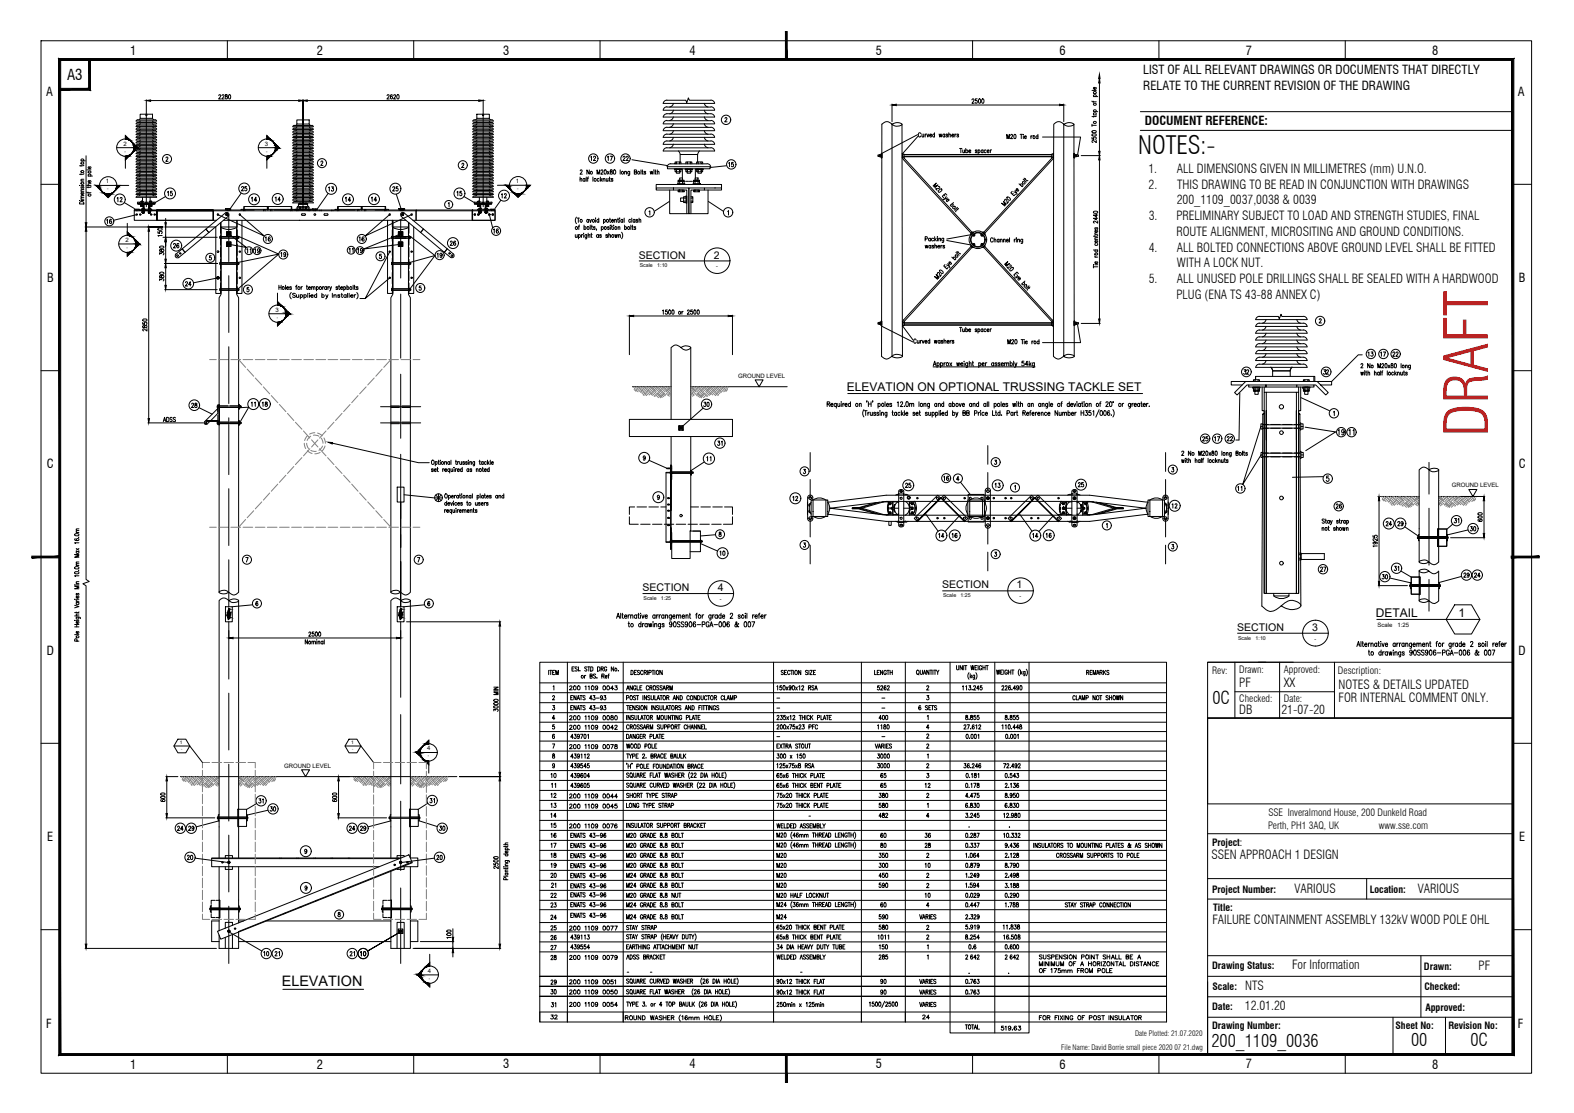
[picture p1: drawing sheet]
<svg xmlns="http://www.w3.org/2000/svg" width="420mm" height="297mm" viewBox="0 0 420 297" stroke-linecap="round" stroke-linejoin="round" font-family="sans-serif">
<defs><g id="words">
<text font-size="16" fill="#f00" x="397.2" y="116.5" transform="rotate(-90 397.2 116.5)">DRAFT</text>
<text font-size="6.7" x="303.9" y="41.1">NOTES:-</text>
<g font-size="4.7">
<text x="323.6" y="187.9">0C</text>
<text x="323.4" y="279.4">200_1109_0036</text>
<text x="376.7" y="279.2">00</text>
<text x="392.5" y="279.2">0C</text>
</g>
<g font-size="4">
<text x="17.9" y="21.3">A3</text>
<text x="145.7" y="273">32</text>
<text x="245.2" y="273">24</text>
</g>
<text font-size="3.8" x="75.2" y="263.2">ELEVATION</text>
<g font-size="3.3">
<text x="34.7" y="14.6">1</text>
<text x="84.6" y="14.6">2</text>
<text x="134.3" y="14.6">3</text>
<text x="184.1" y="14.6">4</text>
<text x="233.8" y="14.6">5</text>
<text x="282.9" y="14.6">6</text>
<text x="332.6" y="14.6">7</text>
<text x="382.3" y="14.6">8</text>
<text x="305.2" y="19.8">LIST OF ALL RELEVANT DRAWINGS OR DOCUMENTS THAT DIRECTLY</text>
<text x="305.2" y="24">RELATE TO THE CURRENT REVISION OF THE DRAWING</text>
<text x="12.3" y="25.6">A</text>
<text x="405.2" y="25.6">A</text>
<text x="305.6" y="33.5">DOCUMENT REFERENCE:</text>
<text x="306.6" y="46.2">1.</text>
<text x="314.2" y="46.2">ALL DIMENSIONS GIVEN IN MILLIMETRES (mm) U.N.O.</text>
<text x="306.6" y="50.4">2.</text>
<text x="314.2" y="50.4">THIS DRAWING TO BE READ IN CONJUNCTION WITH DRAWINGS</text>
<text x="306.6" y="58.7">3.</text>
<text x="314" y="58.7">PRELIMINARY SUBJECT TO LOAD AND STRENGTH STUDIES, FINAL</text>
<text x="314.1" y="54.5">200_1109_0037,0038 &amp; 0039</text>
<text x="314" y="62.9">ROUTE ALIGNMENT, MICROSITING AND GROUND CONDITIONS.</text>
<text x="306.6" y="67.1">4.</text>
<text x="314.2" y="67.1">ALL BOLTED CONNECTIONS ABOVE GROUND LEVEL SHALL BE FITTED</text>
<text x="314.2" y="71.3">WITH A LOCK NUT.</text>
<text x="12.6" y="75.3">B</text>
<text x="306.6" y="75.5">5.</text>
<text x="314.2" y="75.5">ALL UNUSED POLE DRILLINGS SHALL BE SEALED WITH A HARDWOOD</text>
<text x="405.4" y="75.3">B</text>
<text x="314" y="79.7">PLUG (ENA TS 43-88 ANNEX C)</text>
<text x="12.5" y="125">C</text>
<text x="405.4" y="125">C</text>
<text x="12.5" y="174.8">D</text>
<text x="405.4" y="174.8">D</text>
<text x="330.8" y="183.5">PF</text>
<text x="342.7" y="183.4">XX</text>
<text x="357.3" y="183.9">NOTES &amp; DETAILS UPDATED</text>
<text x="330.8" y="190.6">DB</text>
<text x="342" y="190.6">21-07-20</text>
<text x="357.3" y="187.4">FOR INTERNAL COMMENT ONLY.</text>
<text x="12.6" y="224.5">E</text>
<text x="405.5" y="224.5">E</text>
<text x="323.4" y="229.2">SSEN APPROACH 1 DESIGN</text>
<text x="345.6" y="238.3">VARIOUS</text>
<text x="378.4" y="238.3">VARIOUS</text>
<text x="323.6" y="246.7">FAILURE CONTAINMENT ASSEMBLY 132kV WOOD POLE OHL</text>
<text x="344.9" y="258.7">For Information</text>
<text x="394.7" y="258.8">PF</text>
<text x="332.3" y="269.7">12.01.20</text>
<text x="332.4" y="264.2">NTS</text>
<text x="12.3" y="274.2">F</text>
<text x="405.2" y="274.2">F</text>
<text x="34.7" y="285.2">1</text>
<text x="84.6" y="285.2">2</text>
<text x="134.3" y="285.2">3</text>
<text x="184.1" y="285.2">4</text>
<text x="233.8" y="285.2">5</text>
<text x="282.9" y="285.2">6</text>
<text x="332.6" y="285.2">7</text>
<text x="382.3" y="285.2">8</text>
</g>
<g font-size="3.2">
<text x="226" y="104.4">ELEVATION ON OPTIONAL TRUSSING TACKLE SET</text>
<text x="367.3" y="164.6">DETAIL</text>
<text x="389.3" y="164.6">1</text>
</g>
<g font-size="2.8">
<text x="170.5" y="69">SECTION</text>
<text x="190.5" y="69">2</text>
<text x="171.5" y="157.8">SECTION</text>
<text x="191.6" y="157.8">4</text>
<text x="251.5" y="157.1">SECTION</text>
<text x="271.3" y="157.1">1</text>
<text x="330.2" y="168.4">SECTION</text>
<text x="350.3" y="168.4">3</text>
</g>
<g font-size="2.7">
<text x="323.6" y="180">Rev:</text>
<text x="330.8" y="179.6">Drawn:</text>
<text x="342.7" y="179.6">Approved:</text>
<text x="357.2" y="180">Description:</text>
<text x="330.8" y="187.5">Checked:</text>
<text x="342.7" y="187.5">Date:</text>
<text x="338.5" y="221.1">Perth, PH1 3AQ, UK</text>
<text x="338.6" y="217.8">SSE Inveralmond House, 200 Dunkeld Road</text>
<text x="368.1" y="221.1">www.sse.com</text>
</g>
<g font-size="2.6">
<text x="323.5" y="225.8">Project:</text>
<text x="323.5" y="238.3">Project Number:</text>
<text x="365.6" y="238.3">Location:</text>
<text x="323.8" y="243.1">Title:</text>
<text x="323.5" y="258.7">Drawing Status:</text>
<text x="380.1" y="258.8">Drawn:</text>
<text x="323.5" y="269.6">Date:</text>
<text x="323.7" y="264.2">Scale:</text>
<text x="380.2" y="264.3">Checked:</text>
<text x="380.5" y="269.7">Approved:</text>
<text x="323.5" y="274.5">Drawing Number:</text>
<text x="372.5" y="274.5">Sheet No:</text>
<text x="386.6" y="274.5">Revision No:</text>
</g>
<g font-size="2">
<text x="283.2" y="280.1">File Name: David Borrie small piece 2020 07 21.dwg</text>
<text x="303" y="276.6">Date Plotted: 21.07.2020</text>
</g>
<g font-size="1.6">
<text x="33" y="38.9">2</text>
<text x="70.7" y="38.9">3</text>
<text x="28.2" y="48.9">1</text>
<text x="137.7" y="48.9">1</text>
<text x="33.5" y="64.6">2</text>
<text x="73.6" y="83.1">3</text>
<text x="197" y="100.8">GROUND LEVEL</text>
<text x="387.5" y="130">GROUND LEVEL</text>
<text x="367.7" y="167.2">Scale</text>
<text x="373" y="167.2">1:25</text>
<text x="114" y="200.3">4</text>
<text x="75.9" y="204.9">GROUND LEVEL</text>
<text x="114.2" y="259.6">4</text>
</g>
<g font-size="1.4">
<text x="170.8" y="71.3">Scale</text>
<text x="175.5" y="71.3">1:10</text>
<text x="191.2" y="71.5">-</text>
<text x="171.8" y="160.1">Scale</text>
<text x="176.4" y="160.1">1:25</text>
<text x="192.1" y="160.4">-</text>
<text x="251.7" y="159.3">Scale</text>
<text x="256.4" y="159.3">1:25</text>
<text x="272.1" y="159.6">-</text>
<text x="330.5" y="170.7">Scale</text>
<text x="335.2" y="170.7">1:10</text>
<text x="350.8" y="170.9">-</text>
</g>
<g font-size="1.3">
<text x="48" y="198.6">1</text>
<text x="93.8" y="198.6">1</text>
</g>
<g font-size="1.2">
<text x="33.3" y="40.7">-</text>
<text x="71" y="40.7">-</text>
<text x="28.6" y="50.8">-</text>
<text x="138.1" y="50.8">-</text>
<text x="114.2" y="202.1">-</text>
<text x="114.5" y="261.5">-</text>
</g>
<g font-size="1.1">
<text x="33.8" y="66.4">-</text>
<text x="73.9" y="85">-</text>
</g>
<g font-size=".9">
<text x="48.3" y="200.2">-</text>
<text x="94.1" y="200.2">-</text>
</g>
</g></defs>
<!-- layer: Border -->
<g fill="none" stroke="#000" stroke-width=".27">
<path d="M304.4 29.8h99.4M304.4 34.8h99.4M322.4 176.7h81.4M345.2 176.7h-22.8v14.9h81.4h-81.4v89.8h81.4M356.2 176.7v14.9M403.8 213.5v18.1M322.4 222.5h81.4M322.4 234.5h81.4M322.4 239.9h81.4M364.8 234.5v5.4M322.4 255.1h81.4M379.3 255.1v16.4"/>
<path d="M322.4 260.6h81.4M322.4 266h81.4M322.4 271.5h81.4M371.8 271.5v9.9M385.9 271.5v9.9"/>
</g>
<!-- layer: Border Grid -->
<g fill="none" stroke="#000" stroke-width=".27">
<path d="M11 10.9h397.8v275.5h-397.8zM60.7 10.9v5M110.4 10.9v5M160.2 10.9v5M259.6 10.9v5M309.4 10.9v5M359.1 10.9v5M11 49.2h4.9M403.8 49.2h5M11 98.9h4.9M403.8 98.9h5M11 198.4h4.9"/>
<path d="M403.8 198.4h5M11 248.1h4.9M403.8 248.1h5M60.7 281.4v5M110.4 281.4v5M160.2 281.4v5M259.6 281.4v5M309.4 281.4v5M359.1 281.4v5"/>
</g>
<!-- layer: Border -->
<g fill="#000" stroke="#000" stroke-width=".27">
<path d="M15.7 15.6l.5 .5 387.9-.5zM16.2 16.1l387.9-.5-.5 .5zM404.1 15.6l-.5 .5 .5 265.6zM403.6 16.1l.5 265.6-.5-.5zM15.7 281.7h388.4l-.5-.5zM16.2 281.2h387.4l-387.9 .5zM15.7 15.6v266.1l.5-.5zM15.7 15.6l.5 .5v265.1z"/>
<path d="M15.9 23.6v.5l7.8-.5zM15.9 24.1l7.8-.5 .5 .5zM23.7 15.9v7.7l.5 .5zM23.7 15.9h.5v8.2z"/>
</g>
<!-- layer: 0 -->
<g fill="#000" stroke="#000" stroke-width=".27">
<path d="M209.7 8.4v7.5h.4zM209.7 8.4h.4v7.5z"/>
<path d="M8.5 148.9h7.4v-.5zM8.5 148.4h7.4l-7.4 .5z"/>
<path d="M403.4 148.9h7.5v-.5zM403.4 148.4h7.5l-7.5 .5z"/>
<path d="M209.7 281.4v7.5h.4zM209.7 281.4h.4v7.5z"/>
</g>
<path d="M329.6 176.7v14.9M335.9 176.7h2M341.6 176.7v14.9M403.8 176.7v14.9M322.4 191.6h81.4v22.9h-81.4zM329.6 184.6h26.6" fill="none" stroke="#000" stroke-width=".27"/>
<!-- layer: PDF43_Text -->
<g fill="none" stroke="#000" stroke-width=".27">
<path d="M193.5 31.6l.4-.2 .1 .3-.6 .8h.7M245.8 35.7l-.2-.3a.58 .58 0 0 0-.5 .6 .58 .58 0 0 0 .5 .6l.2-.3M246.1 35.8l.1 .7 .2 .1 .2-.2M246.6 35.8v.8M247 35.8v.8M247.3 35.8l-.3 .3M247.4 35.8l.3 .8 .2-.8M248.2 36.1h.5v-.2a.31 .31 0 0 0-.5 .3 .31 .31 0 0 0 .5 .2M249.5 36a.32 .32 0 0 0-.5-.1 .32 .32 0 0 0 0 .5l.2 .2 .3-.2M249.5 35.4v1.2M250.7 35.8l.2 .8 .1-.8 .2 .8 .2-.8M252.2 36a.32 .32 0 0 0-.5-.1 .32 .32 0 0 0 0 .5l.2 .2 .3-.2"/>
<path d="M252.2 35.8v.8M253 36l-.4-.2-.1 .2 .5 .4-.2 .2-.3-.2M253.3 36l.2-.2 .2 .1 .1 .7M253.3 35.4v1.2M254.1 36.1h.5l-.1-.2a.31 .31 0 0 0-.4 .3 .31 .31 0 0 0 .5 .2M254.9 35.8v.8M255.2 35.8l-.3 .3M255.9 36l-.2-.2-.2 .1 .4 .5-.2 .2-.3-.2M256.1 39.6h.7M256.5 39.6v1.2M257.8 39.6v1.2M268.8 37v-1.1l.3 1.1 .3-1.1v1.1"/>
<path d="M269.8 36.2v-.2a.26 .26 0 0 1 .4-.1 .26 .26 0 0 1 0 .4l-.5 .7h.7M270.7 35.9h.2a.65 .65 0 0 1 0 1.1l-.3-.5zM272.3 35.9h.7M272.6 35.9v1.1M273.1 35.9h.1M273.2 36.3v.7M273.5 36.6h.5l-.1-.3a.32 .32 0 0 0-.4 .3 .32 .32 0 0 0 .5 .2M275.2 36.2v.8M275.6 36.2l-.3 .1-.1 .3M277.1 36.4l-.1-.1a.33 .33 0 0 0-.5 .3 .33 .33 0 0 0 .6 .2M277.1 35.9v1.1M28.5 58.8l.2-.3v1.1"/>
<path d="M29.7 58.7l-.1-.2a.56 .56 0 0 0-.4 .6 .56 .56 0 0 0 .5 .5 .35 .35 0 0 0 .1-.4 .35 .35 0 0 0-.4-.2l-.2 .3M31.3 52.9l.2-.2v1.1M32.1 53l.3-.3 .2 .3-.6 .8h.6M44.3 42.2l.3-.3 .2 .3-.5 .9h.6M44.7 51.3l.2-.2v1.1M46 51.1h-.5v.5a.33 .33 0 0 1 .5 0 .33 .33 0 0 1-.1 .5 .33 .33 0 0 1-.4-.1M64.5 50l.3-.2 .2 .3-.6 .8h.7M65.8 49.8h-.4l-.1 .4a.36 .36 0 0 1 .6 .1 .36 .36 0 0 1-.1 .5 .36 .36 0 0 1-.5-.1M67.1 52.9l.2-.3v1.2M68.5 53.4h-.7l.5-.8v1.2M73.4 52.8l.3-.2v1.1M74.8 53.3h-.6l.4-.7v1.1"/>
<path d="M85.7 43.3l.1-.3a.31 .31 0 0 1 .4 .1 .31 .31 0 0 1-.2 .5l-.4 .6h.6M87.7 50.1l.2-.2v1.1M88.5 49.9h.5l-.2 .4a.33 .33 0 0 1 .2 .5 .33 .33 0 0 1-.5 0M92.2 52.9l.2-.3v1.2M93.6 53.4h-.7l.5-.8v1.2M99.1 52.8l.2-.2v1.2M100.5 53.4h-.6l.4-.8v1.2M104.8 50.1l.1-.2a.29 .29 0 0 1 .4 0 .29 .29 0 0 1 .1 .3l-.6 .8h.6M106.2 49.8h-.4l-.1 .5a.34 .34 0 0 1 .5 0 .34 .34 0 0 1 0 .5 .34 .34 0 0 1-.5 0M119.7 54.3l.2-.2v1.1M122 51.3l.2-.2v1.1M123.2 51.1h-.4v.5a.33 .33 0 0 1 .4 0 .33 .33 0 0 1 0 .5 .33 .33 0 0 1-.5-.1"/>
<path d="M123.3 43.9v-.2a.26 .26 0 0 1 .4-.1 .26 .26 0 0 1 .1 .4l-.6 .7h.7M133.8 51.9l.3-.2v1.1M134.6 51.9l.1-.2h.3l.2 .3-.6 .8h.6M153.9 57.9a1.38 1.38 0 0 0 0 1.8M154.1 58.2h.6M154.4 58.2v1.2M154.8 47.9l.5-.2v.7M154.8 47.2v1.2M154.9 45.6l.1-.2a.31 .31 0 0 1 .4 .1 .31 .31 0 0 1-.1 .4l-.5 .6h.6M156.2 47.8l-.1-.1a.34 .34 0 0 0-.5 .3 .34 .34 0 0 0 .6 .2M156.2 47.6v.8M156.5 47.2v1.2"/>
<path d="M156.7 47.6h.3M157.1 47.2l-.2 .3v.9M157.1 58.7a.3 .3 0 0 0-.4 0 .3 .3 0 0 0 0 .4 .3 .3 0 0 0 .4 0M157.1 58.5v.9M157.3 45.3v1.2l-.6-1.2v1.2M157.4 58.5l.2 .9 .3-.9M157.7 41.9l.2-.2v1.1M158.3 47.2v1.2M158.4 42v-.1a.28 .28 0 0 1 .4-.2 .28 .28 0 0 1 .2 .3l-.6 .8h.6M158.9 58.2h.1M159 58.6v.8M159.4 46.5v-1.2l.3 1.2 .4-1.2v1.2"/>
<path d="M159.8 58.7v-.1a.34 .34 0 0 0-.5 .3 .34 .34 0 0 0 .5 .4v-.2M159.8 58.2v1.2M159.9 47.8l-.1-.1a.32 .32 0 0 0-.4 .3 .32 .32 0 0 0 .5 .2M160.3 47.2v1.2M160.4 45.6l.1-.2a.31 .31 0 0 1 .4 .1 .31 .31 0 0 1-.1 .4l-.4 .6h.6M160.4 48l.3 .4M160.7 47.6l-.4 .6M161 47.9l.4-.2 .1 .7M161 47.6v.8M161.1 58.7l.1-.1a.33 .33 0 0 1 .4 .3 .33 .33 0 0 1-.4 .4l-.1-.2M161.1 58.5v1.2M161.4 45.4a.56 .56 0 0 1 .6 .4 .56 .56 0 0 1-.4 .7l-.2-.1-.2-.4z"/>
<path d="M161.8 47.6l.1 .7 .4-.1M162.1 41.9l.3-.2v1.1M162.1 45.7l.5 .8M162.3 47.6v.8M162.5 47.6h.4M162.6 45.7l-.5 .8M162.7 58.5h.3M162.7 47.2v1.1l.2 .1M162.8 58.2v.9l.2 .3M162.9 41.7h.6l-.4 1.1M163 45.4v.3a.42 .42 0 0 1 .4 .3 .42 .42 0 0 1-.1 .5 .35 .35 0 0 1-.4-.4 .35 .35 0 0 1 .4-.3l.1-.4zM163.2 58.9h.6l-.1-.2a.32 .32 0 0 0-.4 0 .32 .32 0 0 0 0 .5 .32 .32 0 0 0 .5-.1"/>
<path d="M163.6 47.8l-.2-.2-.3 .2 .5 .3v.2l-.5-.1M163.9 45.4a.53 .53 0 0 1 .5 .5 .53 .53 0 0 1-.5 .5zM164.1 58.8l.2-.3 .2 .1v.8M164.1 58.5v.9M164.8 58.5h.3M165 58.2v.9l.2 .3M165.4 58.2h.1M165.4 58.6v.8M165.6 45.3v1.2M166.2 58.7v-.1a.34 .34 0 0 0-.5 .3 .34 .34 0 0 0 .5 .4v-.2M166.2 58.5v.9M166.3 42l.2-.3h.3l.1 .3-.6 .8h.6"/>
<path d="M166.6 58.2v1.2M166.7 45.9l.2-.2 .3 .1v.7M166.7 45.7v.8M167.2 42l.2-.3 .3 .2-.5 .9h.6M168.1 45.7v.9l-.4 .2M168.1 45.9a.32 .32 0 0 0-.5 0 .32 .32 0 0 0 0 .4 .32 .32 0 0 0 .5 0M168.3 58.7v-.1a.33 .33 0 0 0-.5 .3 .33 .33 0 0 0 .5 .4v-.2M168.6 58.2v1.2M168.7 42.6l9.5 1.6M169.3 45.9l.6-.1v-.4l-.6-.1v1.2l.6-.1 .1-.3-.3-.2M169.5 58.7l-.1-.1a.33 .33 0 0 0-.4 .3 .33 .33 0 0 0 .4 .4l.1-.2M169.5 58.5v.9"/>
<path d="M170.3 58.7l-.2-.2-.3 .2 .4 .3v.3l-.2 .1-.2-.3M170.6 58.8l.2-.3 .2 .1 .1 .8M170.6 58.2v1.2M171.1 45.3v1.2M171.4 45.7h.2M171.5 45.3v1l.2 .2M172.4 45.9l-.2-.2-.3 .2 .4 .2v.3l-.4-.1M173.3 56.5l.2-.2v1.1M173.6 45.7l.1 .8 .2-.8 .2 .8 .2-.8M174.5 45.4h.1M174.6 45.8v.7M174.8 45.7h.3"/>
<path d="M174.9 45.3v1l.3 .2M175.5 45.9l.2-.2 .2 .1v.7M175.5 45.3v1.2M194.3 56.5l.2-.3v1.2M194.5 43.6l.2-.3v1.2M195.7 43.3h-.4v.5a.34 .34 0 0 1 .5 .1 .34 .34 0 0 1-.1 .4 .34 .34 0 0 1-.5 0M249.1 49.6l.8-.7-.6 1 1.1-.5-.9 .7M250.4 49.8l.2-.1a.31 .31 0 0 1 .2 .4 .31 .31 0 0 1-.4 .2l-.6 .1 .3 .4M250.7 50.7l.7-.2a.67 .67 0 0 1-.9 .7zM252 52l.2 .3M252.2 53.1l-.5 .1M252.6 52.5l-.4 .6 .7-.3"/>
<path d="M252.8 52.1l-.4-.5-.9 .8 .4 .4M252.8 53.2l.5 .4a.34 .34 0 0 0-.4-.5 .34 .34 0 0 0-.3 .5l.4 .2M254.1 54.4h.1a.31 .31 0 0 1 0 .6 .31 .31 0 0 1-.4-.3M254.5 54.1l-.9 .7M255.5 55.8l.2 .2M255.6 55.3l-.9 .8M255.9 55.6l-.7 .6v.3M257 40v.7l.5-.1M257.5 40v.8M257.8 40.2l.2-.2a.35 .35 0 0 1 .3 .5 .35 .35 0 0 1-.5 .1M258.6 40.3h.6l-.2-.3a.35 .35 0 0 0-.4 .4 .35 .35 0 0 0 .6 .2M260.8 40.2l-.4-.2v.3l.4 .1v.2h-.5"/>
<path d="M261.1 40.2l.2-.2a.34 .34 0 0 1 .3 .4 .34 .34 0 0 1-.5 .2M261.1 40v1.1M262.4 40.2l-.2-.2a.34 .34 0 0 0-.3 .4 .34 .34 0 0 0 .5 .2M262.4 40v.8M263.2 40.2v-.2a.34 .34 0 0 0-.5 .4 .34 .34 0 0 0 .5 .2M263.5 40.3h.5l-.2-.3a.34 .34 0 0 0-.3 .4 .34 .34 0 0 0 .5 .2M264.4 40v.8M264.7 40h-.3v.3M268.3 53.6l-.2-.2a.32 .32 0 0 1 .4-.2 .32 .32 0 0 1 .3 .4l.1 .7 .4-.5M268.7 54.5l-.9-.8 .6 1-1-.5 .8 .8M268.8 52.6a.6 .6 0 0 1 .7 .2 .6 .6 0 0 1 0 .7l-.7-.5zM270.2 51.1l-.4 .4 .9 .7 .4-.4"/>
<path d="M270.5 51.6l-.3 .3M271 50.8l.4 .7-.8-.3M271.4 51.5v.5M271.9 50.7v.1a.31 .31 0 0 1-.5 .1 .31 .31 0 0 1 .2-.5l-.2 .4M272 49.1l.9 .7M272.4 49.4a.32 .32 0 0 1 .3-.3 .32 .32 0 0 1 .3 .3 .32 .32 0 0 1-.3 .3M273.1 47.8l.9 .8M273.4 47.5l.7 .7h.3M273.8 47.7l-.2 .2M46.3 65.3l.1-.3a.34 .34 0 0 1 .4 .2 .34 .34 0 0 1-.1 .4l-.4 .6h.6M47.7 65.2v-.2a.6 .6 0 0 0-.6 .5 .6 .6 0 0 0 .3 .7 .32 .32 0 0 0 .3-.5 .32 .32 0 0 0-.5-.1v.1M49.5 75.4a.28 .28 0 0 1 .4-.2 .28 .28 0 0 1 .2 .3l-.6 .8h.6"/>
<path d="M51 75.9h-.6l.4-.7v1.1M56.4 68.2h-.4l-.1 .5a.34 .34 0 0 1 .5 .1 .34 .34 0 0 1-.1 .5 .34 .34 0 0 1-.5-.1M66.4 76.7h-.4l-.1 .5a.33 .33 0 0 1 .5 0 .33 .33 0 0 1 0 .5 .33 .33 0 0 1-.5-.1M70.8 63.5l.2-.3v1.1M72.1 63.4l-.1-.2a.56 .56 0 0 0-.4 .6 .56 .56 0 0 0 .4 .5 .33 .33 0 0 0 .1-.4 .33 .33 0 0 0-.4-.2l-.1 .3M74.5 76.1v1.2M74.5 76.7h.5M75 67.6l.2-.2v1.1M75 76.1v1.2M76.2 76.1v1.2M76.3 67.7l-.2 .3a.31 .31 0 0 1-.4-.3 .31 .31 0 0 1 .5-.2l-.1 1-.3-.2M76.5 76.8h.5v-.2a.31 .31 0 0 0-.5 .3 .31 .31 0 0 0 .5 .2"/>
<path d="M77.8 76.7l-.2-.2-.3 .1v.2l.5 .3h-.5M78.9 76.5h.3M79.3 76.1l-.2 .2v1M80.4 76.5v.8M80.7 76.5l-.3 .3M81.8 76.5h.3M81.9 76.1v.9l.2 .3M82.3 76.8h.6l-.1-.2a.33 .33 0 0 0-.4 .1 .33 .33 0 0 0 0 .4 .33 .33 0 0 0 .5 0M83.2 76.7l.2-.2 .2 .1v.7M83.2 76.5v.8M83.6 76.7l.2-.2 .3 .1v.7M84.5 76.7l.1-.1a.32 .32 0 0 1 .4 .3 .32 .32 0 0 1-.5 .2"/>
<path d="M84.5 76.5v1.1M86.1 76.5v.8M86.5 76.5l-.4 .3M87.2 76.7a.33 .33 0 0 0-.5 0 .33 .33 0 0 0 0 .4 .33 .33 0 0 0 .5 0M87.2 76.5v.8M87.5 76.5v.8M87.9 76.5l-.4 .3M88 76.5l.3 .8 .2-.8M88.3 77.3l-.3 .3M90.2 76.7l-.2-.2-.3 .1v.2l.5 .2-.2 .3-.3-.2M90.4 76.5h.3M90.5 76.1v.9l.2 .3"/>
<path d="M90.9 76.8h.6l-.1-.2a.33 .33 0 0 0-.4 .1 .33 .33 0 0 0 0 .4 .33 .33 0 0 0 .5 0M91.8 76.7v-.1a.32 .32 0 0 1 .5 .3 .32 .32 0 0 1-.5 .2M91.8 76.5v1.1M92.6 76.7l.1-.1a.32 .32 0 0 1 .4 .3 .32 .32 0 0 1-.5 .2M92.6 76.1v1.2M94.3 76.1v1.2M94.5 76.5h.3M94.6 76.1v.9l.3 .3M95.6 76.7l-.2-.2-.3 .1v.2l.5 .3h-.5M95.9 63.5l.2-.3v1.1M97.2 63.4l-.2-.2a.67 .67 0 0 0-.1 1.1 .31 .31 0 0 0 .4-.2 .31 .31 0 0 0-.3-.4 .31 .31 0 0 0-.4 .3M101.8 67.9h-.5v.4a.33 .33 0 0 1 .5 0 .33 .33 0 0 1-.1 .5 .33 .33 0 0 1-.5-.1"/>
<path d="M112.4 76.3h-.4l-.1 .5a.33 .33 0 0 1 .5 .1 .33 .33 0 0 1 0 .4 .33 .33 0 0 1-.5 0M116.7 67.8l.2-.2v1.1M118 67.9v.2a.3 .3 0 0 1-.5 0 .3 .3 0 0 1 0-.4 .3 .3 0 0 1 .5 0v.8l-.2 .2-.3-.2M120.2 64.6l.2-.3 .3 .3-.5 .9h.6M121.6 64.5v-.1a.53 .53 0 0 0-.5 .5 .53 .53 0 0 0 .4 .5 .33 .33 0 0 0 .1-.5 .33 .33 0 0 0-.5 .2M131.7 61.3l.2-.2v1.1M133 61.3v-.2a.57 .57 0 0 0-.6 .5 .57 .57 0 0 0 .3 .6 .3 .3 0 0 0 .4-.2 .3 .3 0 0 0-.3-.4 .3 .3 0 0 0-.3 .2M153.6 62.6v.7l.5-.1M154.1 62.6v.8M154.4 60.5h.3M154.4 62.8a.32 .32 0 0 1 .5-.1 .32 .32 0 0 1 0 .5l-.2 .2-.3-.2M154.4 62.6v1.2"/>
<path d="M154.7 60.1l-.2 .2v1M155.2 62.6v.8M155.6 62.6l-.4 .3M155.8 62.3h.1M155.8 62.7v.7M155.9 60.6a.31 .31 0 0 1 .4 0 .31 .31 0 0 1 0 .5 .31 .31 0 0 1-.4 0M155.9 60.1v1.2M156.6 62.6v1l-.4 .1M156.6 62.8a.32 .32 0 0 0-.5-.1 .32 .32 0 0 0 .1 .5l.1 .2 .3-.2M157 62.8l.4-.1 .1 .7M157 62.2v1.2M157.6 60.1v1.2"/>
<path d="M157.7 62.6h.4M157.8 60.5h.3M157.8 62.2v1l.3 .2M158 60.1v.9l.2 .3M158.9 60.6h-.5l.4 .3v.3l-.4-.1M159.2 61.2v.3M159.8 62.8a.32 .32 0 0 0-.5 0 .32 .32 0 0 0 0 .4 .32 .32 0 0 0 .5 0M159.8 62.6v.8M160.5 60.6a.33 .33 0 0 1 .5 0 .33 .33 0 0 1 0 .5 .33 .33 0 0 1-.5 0M160.5 62.8l-.2-.2-.3 .2 .5 .2v.3l-.5-.1M160.5 60.5v1.1M162.2 62.8l-.5-.1v.2l.5 .3-.2 .2-.3-.2"/>
<path d="M162.5 62.8l.4-.1 .1 .7M162.5 62.2v1.2M162.6 60.6l-.4-.1 .4 .6-.1 .2-.3-.2M162.9 60.2h.1M162.9 60.5v.8M163.2 60.5h.3M163.3 60.1v.9l.3 .3M163.8 60.2h.1M163.8 60.5v.8M164.1 62.6l.2 .8 .2-.8 .1 .8 .2-.8M165 60.7l.4-.2 .1 .8M165 60.5v.8"/>
<path d="M165.1 62.8l.5-.1v.7M165.1 62.6v.8M165.9 62l.3 .7-.3 1M166.7 60.6l.1-.1a.32 .32 0 0 1 .5 .4 .32 .32 0 0 1-.6 .2M166.7 60.1v1.2M168.4 60.1v1.2M168.6 60.5h.4M168.8 60.1v1.1l.2 .1M169.7 60.6h-.5l.5 .3v.3l-.5-.1M247 63.8l.5-.1v-.5h-.5v1.1M247 65.5l.1 .7 .2-.7 .2 .7 .2-.7M248.4 63.7l-.1-.1a.32 .32 0 0 0-.5 .3 .32 .32 0 0 0 .6 .2"/>
<path d="M248.4 63.6v.7M248.4 65.6v-.1a.32 .32 0 0 0-.5 .4 .32 .32 0 0 0 .5 .2M248.4 65.5v.7M249.2 63.7l-.1-.1a.34 .34 0 0 0-.5 .3 .34 .34 0 0 0 .6 .2M249.2 65.6l-.4-.1v.2l.4 .4h-.5M249.5 63.2v1.1M249.5 65.7l.5-.2v.7M249.5 65.1v1.1M249.7 63.9l.3 .4M249.9 63.6l-.4 .5M250.2 63.2h.1M250.3 63.6v.7"/>
<path d="M250.3 73.2l-.1-.2a.28 .28 0 0 1 .3-.3 .28 .28 0 0 1 .3 .2l.1 .9 .4-.5M250.3 65.8h.6l-.1-.2a.33 .33 0 0 0-.4 0 .33 .33 0 0 0 0 .5 .33 .33 0 0 0 .5 0M250.6 63.8l.4-.2 .1 .7M250.6 63.6v.7M250.7 74l-.8-.8 .6 1.1-1.1-.5 .9 .7M250.9 72.1a.6 .6 0 0 1 .6 .2 .6 .6 0 0 1 .1 .7l-.6-.3-.2-.4zM251.1 65.5v.7M251.5 65.5l-.4 .3M251.9 63.6v1h-.4M251.9 63.7l-.1-.1a.34 .34 0 0 0-.5 .3 .34 .34 0 0 0 .6 .2M252.2 65.6l-.5-.1v.2l.5 .3-.2 .2-.3-.1M252.3 70.6l-.4 .4 .9 .8 .3-.5"/>
<path d="M252.5 71.1l-.2 .3M253 70.3l.4 .7-.7-.3M253.4 71l.1 .5M254 70.2v.1a.33 .33 0 0 1-.5 .1 .33 .33 0 0 1 0-.5l.3 .1-.4 .4M254.1 68.6l.8 .8M254.5 69v-.3a.35 .35 0 0 1 .5 0 .35 .35 0 0 1-.1 .6h-.1M255.2 67.4l.8 .8M255.4 67.1l.9 .7 .1-.1M255.8 67.2l-.2 .2M265.1 63.8a.35 .35 0 0 0-.4-.3 .35 .35 0 0 0-.3 .4v.3a.35 .35 0 0 0 .3 .4 .35 .35 0 0 0 .4-.3M265.4 64.1l.4-.2v.7M265.4 63.5v1.1"/>
<path d="M266.7 64l-.1-.1a.32 .32 0 0 0-.4 .3 .32 .32 0 0 0 .5 .2M266.7 63.8v.8M267 64.1l.4-.2 .1 .7M267 63.8v.8M267.9 64.1l.4-.2v.7M267.9 63.8v.8M268.1 70.6l.9-.8-.6 1 1.1-.4-.9 .7M268.6 64.2h.6l-.1-.3a.34 .34 0 0 0-.5 .3 .34 .34 0 0 0 .6 .2M269.5 63.5v1.1M269.5 70.8l.2-.1a.31 .31 0 0 1 .2 .4 .31 .31 0 0 1-.4 .2h-.7l.4 .5M269.7 71.7l.6-.4a.58 .58 0 0 1 0 .8 .58 .58 0 0 1-.7 .2zM270.7 74.1h.6"/>
<path d="M270.7 63.8v.8M271 73l.3 .2M271.1 63.8l-.4 .4M271.3 63.5h.1M271.3 63.9v.7M271.6 64.1l.5-.2v.7M271.6 73.4l-.3 .7 .7-.3M271.6 63.8v.8M271.9 73l-.4-.4-.9 .8 .4 .4M271.9 74.2l.4 .4 .1-.2a.33 .33 0 0 0-.4-.3 .33 .33 0 0 0-.2 .3 .33 .33 0 0 0 .3 .4M273 63.8v1.1h-.4M273 64l-.1-.1a.33 .33 0 0 0-.5 .4 .33 .33 0 0 0 .6 .1"/>
<path d="M273.2 75.4h.1a.31 .31 0 0 1 0 .5 .31 .31 0 0 1-.4-.2M273.6 75l-.9 .8M274.6 76.7l.2 .3M274.7 76.3l-.9 .7M274.9 76.6l-.6 .6-.1 .3M244.5 90.8a.33 .33 0 0 0-.3-.3 .33 .33 0 0 0-.3 .4v.3a.33 .33 0 0 0 .2 .4 .33 .33 0 0 0 .4-.2M244.8 90.8l.1 .8 .4-.2M245.3 90.8v.8M245.7 90.8v.8M246 90.8l-.3 .4M246.2 90.8l.2 .8 .3-.8M246.9 91.2h.5l-.1-.3a.32 .32 0 0 0-.4 .3 .32 .32 0 0 0 .5 .2"/>
<path d="M248.2 91l-.1-.1a.33 .33 0 0 0-.4 .3 .33 .33 0 0 0 .5 .2M248.2 90.5v1.1M249.1 97.9h27.2M249.1 97.7l.4-1.3 .4 1.3M249.2 97.2h.6M249.4 90.8l.2 .8 .2-.8 .2 .8 .1-.8M250.1 97l.2-.1a.37 .37 0 0 1 .4 .4 .37 .37 0 0 1-.6 .2M250.1 96.8v1.3M250.9 91l-.1-.1a.33 .33 0 0 0-.4 .4 .33 .33 0 0 0 .5 .1M250.9 90.8v.8M251.1 97v-.1a.37 .37 0 0 1 .6 .4 .37 .37 0 0 1-.6 .2M251.1 96.8v1.3"/>
<path d="M251.7 91l-.4-.1v.2l.4 .3-.2 .2-.3-.2M252 91.1l.5-.2v.7M252 90.5v1.1M252 96.8v.9M252.4 96.8l-.4 .4M252.8 91.2h.6l-.2-.3a.33 .33 0 0 0-.4 .4 .33 .33 0 0 0 .6 .1M253.5 96.8l.6 .9M253.6 90.8v.8M254 90.8l-.4 .4M254.1 96.8l-.6 .9M254.6 91l-.4-.1v.2l.4 .3-.1 .2-.3-.2M255.4 96.8l.2 .9 .2-.9 .1 .9 .2-.9"/>
<path d="M256.1 87.4h.6M256.4 97.2h.6v-.3a.36 .36 0 0 0-.6 .3 .36 .36 0 0 0 .6 .3M256.4 87.4v1.1M256.9 87.8l.1 .7 .4-.2M257.3 96.4h.1M257.4 96.9v.8M257.4 87.8v.7M257.8 87.9l.2-.1a.34 .34 0 0 1 .3 .4 .34 .34 0 0 1-.5 .2M257.8 87.4v1.1M258.3 96.8v1.2h-.4M258.3 97l-.1-.1a.37 .37 0 0 0-.5 .4 .37 .37 0 0 0 .6 .2M258.6 88.1h.5l-.2-.3a.35 .35 0 0 0-.3 .4 .35 .35 0 0 0 .5 .2"/>
<path d="M258.7 97.1l.2-.3 .3 .1v.8M258.7 96.4v1.3M259.5 96.8h.4M259.7 96.4v1l.2 .3M260.8 87.9l-.2-.1-.3 .1 .4 .3v.3l-.4-.1M261.1 87.9l.1-.1a.34 .34 0 0 1 .4 .4 .34 .34 0 0 1-.5 .2M261.1 87.8v1.1M261.3 97l.1-.1a.36 .36 0 0 1 .4 .3 .36 .36 0 0 1-.5 .3M261.3 96.8v1.3M262.1 97.2h.6v-.3a.36 .36 0 0 0-.6 .3 .36 .36 0 0 0 .6 .3M262.4 87.9l-.2-.1a.34 .34 0 0 0-.3 .4 .34 .34 0 0 0 .5 .2M262.4 87.8v.7"/>
<path d="M263 96.8v.9M263.2 87.9l-.2-.1a.34 .34 0 0 0-.3 .4 .34 .34 0 0 0 .5 .2M263.4 96.8l-.2 .1-.2 .3M263.5 88.1h.5l-.2-.3a.34 .34 0 0 0-.3 .4 .34 .34 0 0 0 .5 .2M264.3 87.8v.7M264.7 87.8l-.4 .3M265.2 97v-.1a.37 .37 0 0 0-.6 .4 .37 .37 0 0 0 .6 .2M265.2 96.8v.9M266.1 97l-.5-.1v.2l.5 .2v.2l-.1 .2-.4-.2M266.9 97l-.4-.1v.2l.4 .2v.3l-.5-.1M267.3 97.2h.6l-.2-.3a.37 .37 0 0 0-.4 .4 .37 .37 0 0 0 .6 .2M268.2 97.1l.2-.3 .3 .1v.8"/>
<path d="M268.2 96.8v.9M268.7 97.1l.3-.3 .2 .1 .1 .8M269 91.8v-1.2l.4 1.2 .3-1.2v1.2M269.6 97l.1-.1a.37 .37 0 0 1 .5 .4 .37 .37 0 0 1-.6 .2M269.6 96.4v1.3M270 90.9l.4-.3 .2 .4-.6 .8h.6M270.6 96.4v1.3M270.9 96.8l.3 .9 .3-.9M271 90.7l.1-.1a.54 .54 0 0 1 .4 .6 .54 .54 0 0 1-.5 .5zM271.2 97.7l-.4 .4M272.6 90.6h.6M272.9 90.6v1.2"/>
<path d="M273.3 96.4h-.5v.5a.38 .38 0 0 1 .5 0 .38 .38 0 0 1 0 .6 .38 .38 0 0 1-.6-.1M273.4 90.7h.1M273.4 91.1v.7M273.7 91.3h.5v-.2a.31 .31 0 0 0-.5 .3 .31 .31 0 0 0 .5 .2M274.4 97.2h-.7l.5-.8v1.3M274.7 96.4v1.3M274.9 97.2l.4 .5M275.2 96.8l-.5 .6M275.4 91v.8M275.8 91l-.4 .3M276.1 96.8v1l-.2 .3-.2-.1M276.1 97l-.1-.1a.37 .37 0 0 0-.5 .4 .37 .37 0 0 0 .6 .2"/>
<path d="M277.4 91.2a.32 .32 0 0 0-.5 0 .32 .32 0 0 0 0 .4 .32 .32 0 0 0 .5 0M277.4 90.6v1.2M352.2 85.3l.1-.3 .4 .3-.6 .9h.6M363.2 99.3l.2 .8 .2-.8 .2 .8 .2-.8M363.3 97.3v-.1a.27 .27 0 0 1 .4-.1 .27 .27 0 0 1 .1 .4l-.6 .7h.6M364.2 99h.1M364.3 99.4v.7M364.5 99.3h.3M364.6 99v.9l.3 .2M365.2 94.1l.2-.2v1.2M365.2 99.6l.2-.3 .2 .1v.7M365.2 99v1.1"/>
<path d="M365.7 97v1.2l-.6-1.2v1.2M366 93.9h.5l-.3 .5a.34 .34 0 0 1 .3 .5 .34 .34 0 0 1-.6 0M366.9 99.6l.2-.3 .2 .1 .1 .7M366.9 99v1.1M367.8 98.2v-1.2l.4 1.2 .3-1.2v1.2M368.2 99.5a.32 .32 0 0 0-.5 0 .32 .32 0 0 0 0 .5 .32 .32 0 0 0 .5-.1M368.2 99.3v.8M368.5 94.1l.3-.2v1.2M368.5 99v1.1M368.8 99.3h.3M368.8 97.3v-.1a.29 .29 0 0 1 .4-.1 .29 .29 0 0 1 .1 .4l-.5 .7h.6M369.1 99l-.2 .2v.9"/>
<path d="M369.3 93.9h.6l-.5 1.2M369.8 97.1l.1-.1a.65 .65 0 0 1 0 1.2l-.2-.5zM370.3 99v1.1M370.5 97.5l.5 .7M371 97.5l-.5 .7M371.4 97.1l-.1 .2a.57 .57 0 0 1 .5 .8 .35 .35 0 0 1-.5-.2 .35 .35 0 0 1 .4-.4l.1-.4zM371.8 94.2l.2-.3 .3 .2-.5 1h.6M372 99.5a.32 .32 0 0 0-.5 0 .32 .32 0 0 0 0 .4l.2 .2 .3-.2M372.2 97.2l.2-.2a.65 .65 0 0 1 0 1.2l-.2-.2zM372.3 99v1.1M372.5 99.7l.3 .4M372.7 94.2l.2-.3 .3 .2-.6 1h.6"/>
<path d="M372.7 99.3l-.4 .6M373 99.6l.2-.3 .3 .1v.7M373 99.3v.8M373.9 99.3v.7l.2 .1 .2-.2M374 97v1.2M374.3 99.3v.8M374.6 99.3h.3M374.8 99v1l.2 .1M375.2 97.7l.4-.2 .1 .7M375.2 97.5v.7M375.7 99.5l-.2-.2-.3 .1 .5 .5-.2 .2-.3-.2M376.5 97.5l-.1 1h-.3"/>
<path d="M376.5 97.6a.33 .33 0 0 0-.5 0 .33 .33 0 0 0 0 .4 .33 .33 0 0 0 .5 0M43.6 112.5l.3-1.1 .4 1.1M43.7 112.1h.4M44.5 111.4a.58 .58 0 0 1 .6 .6 .58 .58 0 0 1-.6 .5zM46 111.5a.3 .3 0 0 0-.5-.1 .3 .3 0 0 0 0 .4l.4 .3 .1 .3h-.6M46.8 111.5a.3 .3 0 0 0-.4-.1 .3 .3 0 0 0-.1 .4l.5 .3v.3h-.5M51.2 107.9l.3-.3 .2 .4-.6 .8h.6M52.1 107.7l-.1 .2a.62 .62 0 0 1 .5 .8l-.3 .1a.38 .38 0 0 1-.2-.5 .38 .38 0 0 1 .4-.3l.1-.3zM67.1 107.5l.2-.2v1.2M67.9 107.5l.2-.2v1.2M70 107.5l.2-.2v1.2M70.9 107.4v.3a.41 .41 0 0 1 .5 .3 .41 .41 0 0 1-.4 .5 .44 .44 0 0 1-.2-.6 .44 .44 0 0 1 .5-.2v-.3z"/>
<path d="M187.9 107.4h.5l-.2 .4a.35 .35 0 0 1 .2 .5 .35 .35 0 0 1-.6 0M188.8 107.4h.2a.64 .64 0 0 1 0 1.1l-.3-.5zM191.6 117.7h.5l-.3 .5a.34 .34 0 0 1 .3 .5 .34 .34 0 0 1-.6 0M192.6 117.9l.2-.2v1.2M321 116.8l.4-.3 .1 .4-.5 .8h.6M322.4 116.5h-.5v.5a.36 .36 0 0 1 .5 0 .36 .36 0 0 1 0 .5 .36 .36 0 0 1-.6 0M324.2 116.8l.2-.3v1.2M325 116.5h.6l-.5 1.2M327.6 116.8v-.2a.29 .29 0 0 1 .5 .1 .29 .29 0 0 1-.1 .4l-.4 .5h.6M328.5 116.8l.1-.3 .4 .2-.6 .9h.6M329.9 117.4h.8M356 110l.2-.2v1.1"/>
<path d="M357.2 114.9l.2-.3v1.5M358.8 115.1l-.2 .3a.37 .37 0 0 1-.5-.4 .37 .37 0 0 1 .7-.1v.9l-.3 .3-.3-.2M360.1 114.9l.3-.3v1.5M361.2 114.9l.2-.3v1.5M118.7 136v.8M118.8 132l.2-.2a.56 .56 0 0 1 .4 .6 .56 .56 0 0 1-.5 .5l-.2-.4zM119.1 136l-.4 .4M119.2 134.3a.32 .32 0 0 0-.4 0 .32 .32 0 0 0 0 .4 .32 .32 0 0 0 .4 0M119.2 136.4h.5v-.3a.32 .32 0 0 0-.5 .3 .32 .32 0 0 0 .5 .2M119.2 133.7v1.2M119.5 134.4h.6a.33 .33 0 0 0-.5-.2 .33 .33 0 0 0 0 .5l.1 .2 .4-.2M119.7 132.4a.32 .32 0 0 1 .5 0 .32 .32 0 0 1 0 .4 .32 .32 0 0 1-.5 0"/>
<path d="M119.7 132.2v1.2M120.3 134.1l.3 .8 .2-.8M120.5 132.5h.5v-.2a.31 .31 0 0 0-.5 .3 .31 .31 0 0 0 .5 .2M120.6 136.2l-.1-.1a.32 .32 0 0 0-.5 .3 .32 .32 0 0 0 .6 .2M120.6 136v1.2M120.9 136v.7l.2 .1 .3-.2M121 133.8h.1M121.1 134.2v.7M121.3 132.2v.7M121.4 136v.8M121.7 132.2l-.4 .3M121.7 135.7h.1"/>
<path d="M121.7 136.1v.7M121.9 134.3l-.1-.1a.33 .33 0 0 0-.4 .3 .33 .33 0 0 0 .5 .2M122.1 136v.8M122.2 134.4h.5v-.2a.32 .32 0 0 0-.5 0 .32 .32 0 0 0 0 .5 .32 .32 0 0 0 .5 0M122.4 132.4a.32 .32 0 0 0-.5-.1 .32 .32 0 0 0 0 .5h.5M122.4 132.2v.7M122.4 136l-.3 .4M122.6 136.4h.5l-.1-.3a.34 .34 0 0 0-.4 .3 .34 .34 0 0 0 .4 .3l.1-.1M122.7 132.2h.2M122.8 131.8v.9l.2 .2M123.2 131.9h.1M123.3 132.2v.7"/>
<path d="M123.4 134.3l-.4-.1-.1 .1 .5 .4-.1 .2-.4-.2M123.4 136.2l.5-.1v.7M123.4 136v.8M123.9 136.2l.4-.1 .1 .7M124.4 132.4l.5-.2v.7M124.4 132.2v.7M124.6 134.1h.3M124.7 133.7v1l.2 .2M124.7 136.4h.5l-.1-.3a.32 .32 0 0 0-.4 .3 .32 .32 0 0 0 .5 .2M125.5 136.2l.5-.1v.7M125.5 136v.8M125.7 132.4a.32 .32 0 0 0-.5-.1 .32 .32 0 0 0 .1 .5h.4"/>
<path d="M125.7 132.2v.7M126.1 131.8v1.1M126.3 136h.3M126.4 135.6v1l.2 .2M126.9 134.1v.7l.3 .1 .2-.2M127.3 136.2l-.4-.1v.3l.4 .2-.1 .2-.3-.2M127.4 132.4a.32 .32 0 0 1 .5-.1 .32 .32 0 0 1-.1 .5h-.4M127.4 132.2v1.2M127.4 134.1v.8M128.2 134.3l-.5-.1 .5 .5-.2 .2-.3-.2M128.2 131.8v1.1M128.5 134.4h.5l-.1-.2a.31 .31 0 0 0-.4 .3 .31 .31 0 0 0 .5 .2"/>
<path d="M129 132.4a.32 .32 0 0 0-.5-.1 .32 .32 0 0 0 .1 .5h.4M129 132.2v.7M129.3 132.2h.3M129.3 134.1v.8M129.4 131.8v.9l.3 .2M129.7 134.1l-.4 .3M129.9 132.5h.5l-.1-.2a.31 .31 0 0 0-.4 .3 .31 .31 0 0 0 .5 .2M130.3 134.3l-.4-.1 .4 .5-.2 .2-.3-.2M131.1 132.4l-.4-.2v.3l.4 .3h-.5M132.8 132.4a.32 .32 0 0 0-.4 0 .32 .32 0 0 0 0 .4 .32 .32 0 0 0 .4 0M132.8 132.2v.7M133.2 132.4l.4-.2 .1 .7"/>
<path d="M133.2 132.2v.7M134.5 132.4l-.1-.2a.33 .33 0 0 0-.5 .4 .33 .33 0 0 0 .6 .2M134.5 131.8v1.1M172.2 122l-.1 .3a.3 .3 0 0 1-.4-.1 .3 .3 0 0 1 .1-.4 .3 .3 0 0 1 .4 0l-.1 1-.4-.2M176.1 132.5l-.1 .2a.28 .28 0 0 1-.5 0 .28 .28 0 0 1 0-.4 .28 .28 0 0 1 .5 0v.8l-.2 .2-.3-.2M188.7 122.1l.2-.2v1.1M189.6 122.1l.2-.2v1.1M211.6 132.7l.3-.2v1.1M212.4 132.7l.4-.2 .1 .3-.5 .8h.6M214.5 125.3h.5l-.3 .4a.33 .33 0 0 1 .3 .5 .33 .33 0 0 1-.6 0M241.7 129.2l.2-.3 .4 .3-.6 .9h.6M243.1 128.9h-.5v.6a.35 .35 0 0 1 .5 0 .35 .35 0 0 1 0 .5 .35 .35 0 0 1-.5-.1"/>
<path d="M251.9 127.3l.2-.2v1.1M253.2 127.3v-.2a.53 .53 0 0 0-.5 .5 .53 .53 0 0 0 .4 .6l.1-.1a.31 .31 0 0 0-.1-.5 .31 .31 0 0 0-.4 .2M256 127.9h-.7l.5-.7v1.1M265.5 122.8h.5l-.2 .4a.34 .34 0 0 1 .2 .5 .34 .34 0 0 1-.5 .1v-.1M265.6 129.2l.2-.3v1.2M266.5 128.9h.4l-.2 .5a.33 .33 0 0 1 .3 .5 .33 .33 0 0 1-.6 0M270.8 129.8l.2-.3v1.2M287.9 129.1v-.2a.29 .29 0 0 1 .4 0 .29 .29 0 0 1-.1 .5l-.4 .5h.6M289.2 128.8h-.5v.5a.34 .34 0 0 1 .5-.1 .34 .34 0 0 1 0 .6 .34 .34 0 0 1-.5-.1M295.3 139.9l.3-.2v1.1M312.8 124.8h.5l-.3 .4a.34 .34 0 0 1 .3 .5 .34 .34 0 0 1-.6 0M312.9 134.7l.2-.2v1.1"/>
<path d="M313.7 134.7l.3-.2 .2 .3-.6 .8h.6M315.4 122.7l.2 .7 .2-.7 .2 .7 .1-.7M315.5 120.7l.1-.3 .4 .1v.3l-.6 .7h.6M316.4 122.3h.1M316.4 122.7v.7M316.7 122.7h.3M316.8 122.3v.9l.2 .2M317.3 122.9l.4-.2 .1 .7M317.3 122.3v1.1M317.9 120.4v1.1l-.7-1.1v1.1M319.1 122.9l.4-.2v.7M319.1 122.3v1.1"/>
<path d="M320 121.5v-1.1l.3 1.1 .4-1.1v1.1M320.4 122.9a.32 .32 0 0 0-.5-.1 .32 .32 0 0 0 0 .5 .32 .32 0 0 0 .5 0M320.4 122.7v.7M320.7 122.3v1.1M321 122.7h.3M321 120.7l.2-.3 .3 .2-.5 .9h.6M321.3 122.3l-.2 .2v.9M322 120.4h.1a.64 .64 0 0 1 0 1.1l-.3-.5zM322.5 122.3v1.1M322.7 120.8l.5 .7M323.2 120.8l-.5 .7M323.5 120.4v.4a.38 .38 0 0 1 .5 .3 .38 .38 0 0 1-.5 .4 .45 .45 0 0 1 0-.5 .45 .45 0 0 1 .5-.2v-.4z"/>
<path d="M324.2 122.9a.32 .32 0 0 0-.5-.1 .32 .32 0 0 0 0 .5 .32 .32 0 0 0 .5 0M324.5 120.4h.1a.64 .64 0 0 1 0 1.1l-.3-.5zM324.5 122.3v1.1M324.6 123l.3 .4M324.9 122.7l-.4 .5M325.2 122.9l.4-.2 .1 .7M325.2 122.7v.7M326 122.7l.1 .7 .4-.2M326.2 120.4v1.1M326.5 122.7v.7M326.8 122.7h.3M326.9 122.3v.9l.2 .2"/>
<path d="M327.3 121l.5-.2v.7M327.3 120.8v.7M327.8 122.9l-.2-.2-.3 .2 .5 .2v.3l-.5-.1M328.7 120.8l-.1 1h-.4M328.7 120.9a.31 .31 0 0 0-.5 0 .31 .31 0 0 0 0 .5 .31 .31 0 0 0 .5 0M329.9 120.9h.5l.1-.4-.6-.1v1.1h.5l.1-.3-.2-.3M330.4 130l.2-.2v1.1M331.3 130l.2-.2v1.1M331.7 120.4v1.1M331.9 120.8h.3M332 120.4v.9l.3 .2M333 120.9h-.5l.4 .3v.3l-.4-.1"/>
<path d="M353.5 138.6h-.6l.1 .3 .5 .2v.5l-.4 .1-.2-.2M353.7 138.9h.4M353.9 138.5v.9l.2 .3M354.7 127h-.6v.6a.42 .42 0 0 1 .6 .1 .42 .42 0 0 1-.1 .6 .42 .42 0 0 1-.6-.1M354.9 139.1a.32 .32 0 0 0-.5-.1 .32 .32 0 0 0 0 .5 .32 .32 0 0 0 .5 0M354.9 138.9v.8M355.1 138.9l.3 .8 .2-.8M355.4 139.7l-.3 .3M356.7 134.8v-.2a.27 .27 0 0 1 .4 0 .27 .27 0 0 1 .1 .4l-.6 .6h.6M357.2 139.1l-.4-.2 .4 .6-.1 .2-.3-.2M357.4 138.9h.3M357.6 138.5v.9l.2 .3"/>
<path d="M358.1 134.7l-.1-.1a.56 .56 0 0 0-.5 .3 .56 .56 0 0 0 .2 .7 .31 .31 0 0 0 .4-.1 .31 .31 0 0 0-.2-.4 .31 .31 0 0 0-.4 .2M358.1 138.9v.8M358.4 138.9l-.3 .3M359.1 139.1a.32 .32 0 0 0-.5-.1 .32 .32 0 0 0 0 .5l.2 .2 .3-.2M359.1 138.9v.8M359.5 139.1a.32 .32 0 0 1 .5-.1 .32 .32 0 0 1-.1 .5l-.1 .2-.3-.2M359.5 138.9v1.1M370 139.5l.2-.3 .3 .2-.5 .9h.6M371.5 140h-.7l.4-.8v1.1M373.1 139.5l.1-.3h.4l.1 .3-.6 .8h.6M374.5 139.6v.1a.31 .31 0 0 1-.4 .1 .31 .31 0 0 1 0-.5 .31 .31 0 0 1 .4 .1v.7l-.2 .2-.3-.1M388.3 138.4h.5l-.3 .5a.33 .33 0 0 1 .3 .5 .33 .33 0 0 1-.6-.1"/>
<path d="M389.2 138.6l.2-.2v1.1M65.6 148.8h.6l-.4 1.2M111.4 148.8h.6l-.4 1.2M192 142.1v.3a.42 .42 0 0 1 .5 .3 .42 .42 0 0 1-.2 .5 .35 .35 0 0 1-.4-.4 .35 .35 0 0 1 .4-.3l.1-.4zM192.2 147.3l.2-.2v1.1M192.9 147.3l.3-.2a.65 .65 0 0 1 0 1.1l-.3-.2zM214.5 144.9h.5l-.3 .4a.34 .34 0 0 1 .3 .5 .34 .34 0 0 1-.6 0M250.6 142.6l.2-.2v1.1M252 143.2h-.7l.4-.8v1.1M254.2 142.6l.2-.2v1.1M255.5 142.5l-.2-.1a.66 .66 0 0 0-.1 1.1 .35 .35 0 0 0 .3-.4 .35 .35 0 0 0-.5-.3l-.1 .3M265.5 147.4h.5l-.2 .4a.34 .34 0 0 1 .2 .5 .34 .34 0 0 1-.5 .1v-.1"/>
<path d="M275.7 142.6l.2-.2v1.1M277.1 143.2h-.7l.4-.8v1.1M279.3 142.5l.2-.2v1.2M280.6 142.5l-.1-.1a.57 .57 0 0 0-.5 .4 .57 .57 0 0 0 .3 .7 .31 .31 0 0 0 .4-.3 .31 .31 0 0 0-.3-.3 .31 .31 0 0 0-.3 .2M312.8 145.3h.5l-.3 .5a.32 .32 0 0 1 .3 .5 .32 .32 0 0 1-.6 0M352.5 151.6l.2-.3 .3 .2-.1 .4-.4 .6h.6M352.9 141l.4-.2 .1 .8M352.9 140.8v.8M353.3 151.3h.6l-.4 1.2M353.5 147.7v1.6M354.5 140.8h.3M354.6 140.4v1l.3 .2"/>
<path d="M356.5 141l-.5-.2v.3l.5 .3-.2 .2-.3-.2M356.8 141l.4-.2v.8M356.8 140.4v1.2M358.4 140.8l.1 .8 .2-.8 .2 .8 .2-.8M359.4 141l.4-.2 .1 .8M359.4 140.8v.8M369 153.4h.5l-.3 .4a.34 .34 0 0 1 .3 .5 .34 .34 0 0 1-.6 0M369.9 153.4h.2a.64 .64 0 0 1 0 1.1l-.3-.2zM372.3 151.1h.4l-.2 .5a.34 .34 0 0 1 .3 .5 .34 .34 0 0 1-.6 0M373.2 151.3l.2-.2v1.2M390.8 153.2l.1-.3 .4 .2-.6 1h.7M392.2 153.3a.32 .32 0 0 1-.5 .2 .32 .32 0 0 1 0-.5l.2-.1a.66 .66 0 0 1-.1 1.2l-.1-.2"/>
<path d="M392.5 140.5h.5l-.2 .5a.34 .34 0 0 1 .2 .5 .34 .34 0 0 1-.5 0M393.5 140.6l.1-.1a.64 .64 0 0 1 0 1.2l-.3-.5zM393.6 153.2v-.1a.29 .29 0 0 1 .4-.2 .29 .29 0 0 1 .1 .5l-.5 .7h.6M395.1 153.7h-.7l.5-.8v1.2M68.8 160.7l-.1-.2a.57 .57 0 0 0-.4 .6 .57 .57 0 0 0 .4 .5 .35 .35 0 0 0 .2-.4 .35 .35 0 0 0-.5-.2l-.1 .3M114.7 160.7l-.2-.2a.66 .66 0 0 0 0 1.2 .35 .35 0 0 0 .2-.5 .35 .35 0 0 0-.4-.2l-.1 .3M69.1 213.2h.5l-.2 .4a.35 .35 0 0 1 .2 .5 .35 .35 0 0 1-.5 .1v-.1M70 213.4l.3-.2v1.1M72.2 215.3h.5l-.3 .5a.32 .32 0 0 1 .3 .5 .32 .32 0 0 1-.6-.1M73.1 215.4a.57 .57 0 0 1 .6 .5 .57 .57 0 0 1-.4 .6l-.3-.3zM114.8 213.1h.5l-.3 .4a.34 .34 0 0 1 .3 .5 .34 .34 0 0 1-.5 0M115.8 213.3l.2-.2v1.1"/>
<path d="M47.4 220.8v-.2a.27 .27 0 0 1 .4 0 .27 .27 0 0 1 .1 .3l-.5 .7h.6M48.9 221.3h-.7l.5-.8v1.1M50 228.5l.4-.2 .1 .3-.5 .8h.6M50.4 220.8v-.2a.29 .29 0 0 1 .4 0 .29 .29 0 0 1 .1 .3l-.6 .7h.7M51 228.3h.1a.62 .62 0 0 1 .4 .5 .62 .62 0 0 1-.4 .6l-.3-.5zM51.8 220.9a.32 .32 0 0 1-.6 .2 .32 .32 0 0 1 .1-.5l.2-.1a.66 .66 0 0 1-.1 1.1l-.1-.1M81.9 227l-.3 .4a.34 .34 0 0 1-.3-.5 .34 .34 0 0 1 .6-.1v.8l-.3 .2-.2-.2M81.9 236.8l-.2 .4a.31 .31 0 0 1-.3-.5 .31 .31 0 0 1 .5-.1l-.1 .9-.4-.1M93.2 220.8l.2-.3 .4 .2-.6 .9h.6M94.7 221.3h-.6l.4-.8v1.1M96.2 220.8l.1-.2a.29 .29 0 0 1 .4-.1 .29 .29 0 0 1 0 .4l-.5 .7h.6M97.6 220.9v.1a.3 .3 0 0 1-.4 .1 .3 .3 0 0 1 0-.5 .3 .3 0 0 1 .4 .1l-.1 .9-.4-.1"/>
<path d="M116.6 228.5l.2-.2h.3v.3l-.5 .8h.6M117.4 220.5h.4l-.2 .4a.33 .33 0 0 1 .3 .5 .33 .33 0 0 1-.6 0M117.6 228.3h.1a.65 .65 0 0 1 0 1.1l-.2-.5zM118.3 220.6l.1-.1a.65 .65 0 0 1 0 1.1l-.2-.5zM134.5 231.4h.1M134.4 233.8h1.2M134.4 227.9h1.2M134.4 225.4h1.2M134.9 229.7h1v.4M134.9 233h.7M134.9 232.7h.7M134.9 225.8v.3"/>
<path d="M134.9 231.6v.3M134.9 231h.7M134.9 226.8h1.1M134.9 231.4h.7M135 233l-.1 .1a.32 .32 0 0 0 .4 .5 .32 .32 0 0 0 .2-.6M135 229.7a.33 .33 0 0 0 0 .4 .33 .33 0 0 0 .5 0 .33 .33 0 0 0 0-.4M135 227.9a.31 .31 0 0 0 0 .5 .31 .31 0 0 0 .4 0 .31 .31 0 0 0 .1-.5M135 226.8l-.1-.1a.32 .32 0 0 1 .4-.4 .32 .32 0 0 1 .2 .5M135.1 234.8l-.1-.5-.4-.1-.2 .6h1.2M135.5 227.1l.1 .1a.32 .32 0 0 1-.2 .4 .32 .32 0 0 1-.4-.1 .32 .32 0 0 1 .1-.4l.1 .5M135.6 232.2h-.7l.2 .5M135.6 231.6l-.2 .2h-1"/>
<path d="M135.6 230.5h-.7l.2 .5M135.6 225.7l-.2 .2h-1M135.6 225h-.7l.2 .4M70.4 254.2l.2-.2v1.1M71.3 254h.1a.64 .64 0 0 1 0 1.1l-.3-.5zM73.4 254.2l.2-.2 .3 .2-.5 .9h.6M74.4 254.2l.2-.2v1.1M90.3 243.6v.3a.47 .47 0 0 1 .5 .2 .47 .47 0 0 1-.1 .5 .36 .36 0 0 1-.5-.2 .36 .36 0 0 1 .5-.4v-.4zM93.5 254.2v-.2a.32 .32 0 0 1 .5 .1 .32 .32 0 0 1-.1 .5l-.5 .5h.7M94.4 254.2l.2-.2v1.1M96.5 254l-.2 .2 .2-.2v1.1zM97.1 254h.2a.54 .54 0 0 1 .4 .5 .54 .54 0 0 1-.6 .5z"/>
<circle cx="193.8" cy="32" r="1.25"/>
<circle cx="276" cy="36.6" r=".34"/>
<circle cx="29.2" cy="59.1" r="1.21"/>
<circle cx="32" cy="53.2" r="1.46"/>
<circle cx="44.6" cy="42.4" r="1.21"/>
<circle cx="45.4" cy="51.6" r="1.46"/>
<circle cx="65.2" cy="50.3" r="1.46"/>
<circle cx="67.8" cy="53.2" r="1.46"/>
<circle cx="74.1" cy="53.1" r="1.46"/>
<circle cx="85.9" cy="43.5" r="1.21"/>
<circle cx="88.4" cy="50.4" r="1.46"/>
<circle cx="92.9" cy="53.2" r="1.46"/>
<circle cx="99.8" cy="53.1" r="1.46"/>
<circle cx="105.5" cy="50.4" r="1.46"/>
<circle cx="119.8" cy="54.6" r="1.08"/>
<circle cx="122.6" cy="51.6" r="1.46"/>
<circle cx="123.5" cy="44.1" r="1.21"/>
<circle cx="134.5" cy="52.2" r="1.46"/>
<circle cx="155.1" cy="58.9" r=".35"/>
<circle cx="157.9" cy="46.1" r=".34"/>
<circle cx="158.4" cy="42.3" r="1.25"/>
<circle cx="158.4" cy="58.9" r=".34"/>
<circle cx="158.9" cy="48" r=".35"/>
<circle cx="162.2" cy="58.9" r=".35"/>
<circle cx="162.8" cy="42.3" r="1.25"/>
<circle cx="166.2" cy="46.1" r=".34"/>
<circle cx="167" cy="42.3" r="1.25"/>
<circle cx="170.5" cy="46.1" r=".34"/>
<circle cx="173.4" cy="56.7" r="1.25"/>
<circle cx="194.4" cy="56.7" r="1.25"/>
<circle cx="195.2" cy="43.9" r="1.25"/>
<circle cx="254.7" cy="55.4" r=".35"/>
<circle cx="273.3" cy="48.8" r=".36"/>
<circle cx="47" cy="65.6" r="1.46"/>
<circle cx="50.3" cy="75.7" r="1.42"/>
<circle cx="56.1" cy="68.8" r="1.21"/>
<circle cx="66.2" cy="77.3" r="1.21"/>
<circle cx="71.5" cy="63.8" r="1.21"/>
<circle cx="75.6" cy="67.9" r="1.21"/>
<circle cx="75.6" cy="76.9" r=".36"/>
<circle cx="79.8" cy="76.9" r=".37"/>
<circle cx="85.5" cy="76.9" r=".37"/>
<circle cx="93.6" cy="76.9" r=".36"/>
<circle cx="96.6" cy="63.8" r="1.21"/>
<circle cx="101.6" cy="68.4" r="1.21"/>
<circle cx="112.2" cy="76.9" r="1.21"/>
<circle cx="117.4" cy="68.1" r="1.21"/>
<circle cx="120.9" cy="64.9" r="1.46"/>
<circle cx="132.4" cy="61.6" r="1.21"/>
<circle cx="153.9" cy="60.8" r=".35"/>
<circle cx="157" cy="60.8" r=".34"/>
<circle cx="161.6" cy="60.8" r=".34"/>
<circle cx="163.6" cy="63" r=".35"/>
<circle cx="164.4" cy="60.8" r=".34"/>
<circle cx="167.8" cy="60.8" r=".34"/>
<circle cx="255.3" cy="68.3" r=".36"/>
<circle cx="273.8" cy="76.3" r=".35"/>
<circle cx="252.9" cy="97.2" r=".39"/>
<circle cx="276.3" cy="91.4" r=".34"/>
<circle cx="352.4" cy="85.7" r="1.25"/>
<circle cx="365.9" cy="94.5" r="1.25"/>
<circle cx="366.3" cy="97.8" r=".35"/>
<circle cx="369.3" cy="94.5" r="1.25"/>
<circle cx="370.9" cy="99.7" r=".37"/>
<circle cx="372.5" cy="94.5" r="1.25"/>
<circle cx="374.6" cy="97.8" r=".34"/>
<circle cx="51.9" cy="108.1" r="1.42"/>
<circle cx="67.6" cy="107.8" r="1.46"/>
<circle cx="70.7" cy="107.8" r="1.46"/>
<circle cx="188.6" cy="107.9" r="1.38"/>
<circle cx="192.2" cy="118.3" r="1.38"/>
<circle cx="321.7" cy="117.1" r="1.25"/>
<circle cx="324.9" cy="117.1" r="1.25"/>
<circle cx="328.3" cy="117.1" r="1.25"/>
<circle cx="356.1" cy="110.3" r="1.25"/>
<circle cx="358" cy="115.3" r="1.25"/>
<circle cx="360.8" cy="115.3" r="1.25"/>
<circle cx="123.9" cy="132.6" r=".35"/>
<circle cx="125.4" cy="134.5" r=".35"/>
<circle cx="172" cy="122.2" r="1.46"/>
<circle cx="175.7" cy="132.7" r="1.46"/>
<circle cx="212.3" cy="133" r="1.46"/>
<circle cx="214.8" cy="125.8" r="1.21"/>
<circle cx="242.4" cy="129.5" r="1.46"/>
<circle cx="252.6" cy="127.6" r="1.21"/>
<circle cx="255.7" cy="127.7" r="1.21"/>
<circle cx="265.8" cy="123.3" r="1.21"/>
<circle cx="266.3" cy="129.5" r="1.46"/>
<circle cx="270.9" cy="130.1" r="1.21"/>
<circle cx="288.6" cy="129.3" r="1.46"/>
<circle cx="313.1" cy="125.3" r="1.21"/>
<circle cx="313.6" cy="135" r="1.46"/>
<circle cx="318.5" cy="121.1" r=".35"/>
<circle cx="323.1" cy="123" r=".35"/>
<circle cx="326.8" cy="121.1" r=".35"/>
<circle cx="331.1" cy="121.1" r=".35"/>
<circle cx="331.1" cy="130.4" r="1.25"/>
<circle cx="354.4" cy="127.7" r="1.25"/>
<circle cx="357.3" cy="135.1" r="1.25"/>
<circle cx="370.7" cy="139.7" r="1.46"/>
<circle cx="373.8" cy="139.7" r="1.46"/>
<circle cx="388.8" cy="139" r="1.38"/>
<circle cx="65.9" cy="149.4" r="1.21"/>
<circle cx="111.8" cy="149.4" r="1.21"/>
<circle cx="192.2" cy="142.6" r="1.21"/>
<circle cx="214.8" cy="145.4" r="1.21"/>
<circle cx="251.3" cy="142.9" r="1.46"/>
<circle cx="254.9" cy="142.9" r="1.46"/>
<circle cx="265.8" cy="147.9" r="1.21"/>
<circle cx="276.4" cy="142.9" r="1.46"/>
<circle cx="280" cy="142.9" r="1.46"/>
<circle cx="295.5" cy="140.2" r="1.21"/>
<circle cx="313.1" cy="145.9" r="1.21"/>
<circle cx="353.2" cy="151.9" r="1.25"/>
<circle cx="354" cy="141.1" r=".35"/>
<circle cx="357.8" cy="141.1" r=".35"/>
<circle cx="369.7" cy="153.9" r="1.38"/>
<circle cx="372.8" cy="151.7" r="1.38"/>
<circle cx="391.5" cy="153.5" r="1.38"/>
<circle cx="393.2" cy="141.1" r="1.38"/>
<circle cx="394.3" cy="153.5" r="1.38"/>
<circle cx="68.6" cy="161.1" r="1.21"/>
<circle cx="114.5" cy="161.1" r="1.21"/>
<circle cx="69.7" cy="213.7" r="1.38"/>
<circle cx="72.9" cy="215.9" r="1.38"/>
<circle cx="115.4" cy="213.6" r="1.38"/>
<circle cx="48.1" cy="221" r="1.38"/>
<circle cx="50.7" cy="228.8" r="1.38"/>
<circle cx="51.1" cy="221" r="1.38"/>
<circle cx="81.6" cy="227.2" r="1.46"/>
<circle cx="81.7" cy="237" r="1.46"/>
<circle cx="94" cy="221" r="1.38"/>
<circle cx="96.9" cy="221" r="1.38"/>
<circle cx="117.3" cy="228.8" r="1.38"/>
<circle cx="118" cy="221" r="1.38"/>
<circle cx="71.1" cy="254.5" r="1.38"/>
<circle cx="74" cy="254.5" r="1.38"/>
<circle cx="90.5" cy="244.1" r="1.21"/>
<circle cx="94" cy="254.5" r="1.38"/>
<circle cx="97" cy="254.5" r="1.38"/>
</g>
<!-- layer: PDF43_Section -->
<g fill="#000" stroke="#000" stroke-width=".27">
<path d="M34.5 37.4l.4 .2zM72.3 37.4l.3 .2zM27 50.8l.2 .3zM27.2 51.1l.3 .3zM27.9 51.8h1.9l-.9 .9zM30.9 50.5h.2l-.3 .3zM33.8 41.7h.6zM35.5 40.4h.3l-.4 .3zM71.6 41.7h.6zM73.3 40.4h.2l-.3 .3zM136.4 50.8l.3 .3zM136.7 51.1l.3 .2z"/>
<path d="M137.3 51.7h2l-1 1zM140.3 50.5h.2l-.3 .3zM34 61.9l1 .9h-1zM34.4 67.4h.6zM35 63.1l.4 .2zM36.1 66.1h.2l-.4 .3zM74.1 80.5l.9 .9h-.9zM74.1 86h.9l-.9 1zM74.5 86h.5zM75.1 81.7l.4 .2zM76.1 84.7h.3l-.4 .3zM113.3 198.8l-.2 .2z"/>
<path d="M114.5 197.6v.9h-1zM112.2 201.8l.4 .3zM113.5 203.1h1zM113.4 258.3l.3-.2zM112.4 261.2l.4 .3zM113.7 262.4l1 .1z"/>
<path d="M33.5 36.2l.9 .9h-.9zM33.5 37.1l.9 .1zM33.5 37.1l.9 .1zM33.8 37.2l.7 .1zM33.8 37.2l.7 .1zM34.2 37.3l.5 .1zM34.2 37.3l.5 .1z"/>
<path d="M34.5 37.4l.4 .2zM34.8 37.6l.3 .2z"/>
<path d="M35.1 37.8l.3 .3zM35.3 38.1l.5 .3zM35.3 38.1l.5 .3zM35.5 38.4l.6 .4zM35.5 38.4l.6 .4h-.4zM35.7 38.8l.8 .4-.4-.4zM35.7 38.8l.8 .4h-.7zM35.8 39.2l.9 .2zM35.8 39.2l.9 .2h-.9zM35.8 39.4l.7 .2 .2-.2zM35.8 39.4l.7 .2h-.7zM35.8 39.6l.3 .4 .4-.4zM35.8 39.6l.3 .4h-.4zM35.7 40l.1 .4 .3-.4zM35.7 40l.1 .4h-.3z"/>
<path d="M71.2 36.2l1 .9h-1zM71.2 37.1l1 .1zM71.2 37.1l1 .1zM71.6 37.2l.7 .1zM71.6 37.2l.7 .1zM72 37.3l.4 .1zM72 37.3l.4 .1z"/>
<path d="M72.3 37.4l.3 .2zM72.6 37.6l.2 .2z"/>
<path d="M72.8 37.8l.4 .3zM73.1 38.1l.4 .3zM73.1 38.1l.4 .3zM73.3 38.4l.6 .4zM73.3 38.4l.6 .4h-.4zM73.5 38.8l.8 .4-.4-.4zM73.5 38.8l.8 .4h-.8zM73.5 39.2l1 .2zM73.5 39.2l1 .2h-1zM73.5 39.4l.8 .2 .2-.2zM73.5 39.4l.8 .2h-.8zM73.5 39.6l.4 .4 .4-.4zM73.5 39.6l.4 .4h-.4zM73.5 40v.4l.4-.4zM73.5 40v.4h-.2z"/>
<path d="M25.6 49.5l1 .3v-.3zM25.6 49.5l1 .3h-.6z"/>
<path d="M26 49.8l.7 .4-.1-.4zM26 49.8l.7 .4h-.4z"/>
<path d="M26.3 50.2l.5 .3-.1-.3zM26.3 50.2l.5 .3z"/>
<path d="M26.7 50.5l.3 .3zM26.7 50.5l.3 .3z"/>
<path d="M27.5 51.4l.4 .2zM27.5 51.4l.4 .2z"/>
<path d="M27.7 51.6l.6 .1zM27.7 51.6l.6 .1z"/>
<path d="M27.8 51.7l.8 .1zM27.8 51.7l.8 .1z"/>
<path d="M29.4 51.7h.5zM29 51.8h.8z"/>
<path d="M29.8 51.6h.2zM29.4 51.7h.5z"/>
<path d="M30.2 51.4l.3-.3zM30.2 51.4l-.2 .2zM29.8 51.6l.4-.2z"/>
<path d="M30.9 50.5l-.2 .3zM30.7 50.8l-.2 .3z"/>
<path d="M31 50.2l.1 .3 .3-.3zM31 50.2l.1 .3h-.2z"/>
<path d="M31.1 49.8l.3 .4 .3-.4zM31.1 49.8l.3 .4h-.4z"/>
<path d="M31.1 49.5l.6 .3 .4-.3zM31.1 49.5l.6 .3h-.6z"/>
<path d="M33.5 41.7h.9zM33.5 41.7h.9l-.9 1z"/>
<path d="M34.8 41.3l.3-.2zM34.8 41.3l-.1 .1zM34.5 41.4l.3-.1zM34.5 41.4v.2l.2-.2zM34.2 41.6l.3-.2v.2zM34.2 41.6h.3zM33.8 41.7h.6z"/>
<path d="M35.5 40.4l-.2 .3zM35.3 40.7l-.2 .4z"/>
<path d="M71.2 41.7h1zM71.2 41.7h1l-1 1z"/>
<path d="M72.6 41.3l.2-.2zM72.6 41.3l-.2 .1zM72.3 41.4l.3-.1zM72.3 41.4v.2zM72 41.6l.3-.2v.2zM72 41.6h.3zM71.6 41.7h.6z"/>
<path d="M73.3 40.4l-.2 .3zM73.1 40.7l-.3 .4z"/>
<path d="M135.1 49.4l.9 .4v-.4zM135.1 49.4l.9 .4h-.6z"/>
<path d="M135.4 49.8l.7 .4-.1-.4zM135.4 49.8l.7 .4h-.4z"/>
<path d="M135.7 50.2l.6 .3-.2-.3zM135.7 50.2l.6 .3z"/>
<path d="M136.1 50.5l.3 .3zM136.1 50.5l.3 .3z"/>
<path d="M136.9 51.3l.4 .2zM136.9 51.3l.4 .2z"/>
<path d="M137.1 51.5l.6 .1zM137.1 51.5l.6 .1z"/>
<path d="M137.3 51.6l.8 .1zM137.3 51.6l.8 .1z"/>
<path d="M138.9 51.6h.4zM138.5 51.7h.8z"/>
<path d="M139.3 51.5h.2zM138.9 51.6h.4z"/>
<path d="M139.6 51.3l.3-.2zM139.6 51.3l-.1 .2zM139.3 51.5l.3-.2z"/>
<path d="M140.3 50.5l-.1 .3zM140.2 50.8l-.3 .3z"/>
<path d="M140.5 50.2v.3l.3-.3zM140.5 50.2v.3h-.2z"/>
<path d="M140.5 49.8l.3 .4 .4-.4zM140.5 49.8l.3 .4h-.3z"/>
<path d="M140.6 49.4l.6 .4 .3-.4zM140.6 49.4l.6 .4h-.7z"/>
<path d="M34 67.4h1zM34 67.4h1l-1 1z"/>
<path d="M34 62.8l1 .1zM34 62.8l1 .1zM34.4 62.9h.7zM34.4 62.9h.7zM34.7 62.9l.5 .2zM34.7 62.9l.5 .2z"/>
<path d="M35 63.1l.4 .2zM35.3 63.3l.3 .2z"/>
<path d="M35.6 63.5l.3 .3zM35.9 63.8l.4 .3zM35.9 63.8l.4 .3zM36.1 64.1l.5 .4zM36.1 64.1l.5 .4h-.4zM36.2 64.5l.8 .4-.4-.4zM36.2 64.5l.8 .4h-.7zM36.3 64.9l.9 .2zM36.3 64.9l.9 .2h-.9zM36.3 65.1l.7 .2 .2-.2zM36.3 65.1l.7 .2h-.7zM36.3 65.3l.3 .4 .4-.4zM36.3 65.3l.3 .4h-.4zM36.2 65.7l.1 .4 .3-.4zM36.2 65.7l.1 .4h-.2z"/>
<path d="M35.3 67l.3-.2zM35.3 67l-.1 .1zM35 67.1l.3-.1zM35 67.1l.1 .2 .1-.2zM34.7 67.3l.3-.2 .1 .2zM34.7 67.3h.4zM34.4 67.4h.6z"/>
<path d="M36.1 66.1l-.2 .3zM35.9 66.4l-.3 .4z"/>
<path d="M74.1 81.4h.9zM74.1 81.4h.9zM74.5 81.4l.7 .2zM74.5 81.4l.7 .2zM74.8 81.6l.5 .1zM74.8 81.6l.5 .1z"/>
<path d="M75.1 81.7l.4 .2zM75.4 81.9l.3 .2z"/>
<path d="M75.7 82.1l.3 .3zM76 82.4l.4 .4zM76 82.4l.4 .4h-.3zM76.1 82.8l.6 .3zM76.1 82.8l.6 .3h-.4zM76.3 83.1l.8 .4-.4-.4zM76.3 83.1l.8 .4h-.7zM76.4 83.5l.9 .2-.2-.2zM76.4 83.5l.9 .2h-.9zM76.4 83.7l.7 .2 .2-.2zM76.4 83.7l.7 .2h-.7zM76.4 83.9l.3 .4 .4-.4zM76.4 83.9l.3 .4h-.4zM76.3 84.3l.1 .4 .3-.4zM76.3 84.3l.1 .4h-.3z"/>
<path d="M75.4 85.6l.3-.3zM75.4 85.6l-.1 .2zM75.1 85.8l.3-.2zM75.1 85.8h.2zM74.8 85.9h.4zM74.8 85.9h.4zM74.5 86h.5zM74.1 86h.9z"/>
<path d="M76.1 84.7l-.1 .3zM76 85l-.3 .3z"/>
<path d="M112.5 199.5l.3-.3zM112.5 199.5l-.1 .4zM112.5 199.5l-.1 .4h-.2zM112.2 199.9v.3l.2-.3zM112.2 199.9v.3h-.4zM111.8 200.2l.4 .4v-.4zM111.8 200.2l.4 .4h-.8zM111.4 200.6l.8 .2v-.2zM111.4 200.6l.8 .2h-1zM111.2 200.8l1 .2v-.2zM111.2 200.8l1 .2h-.8zM111.4 201l.8 .4v-.4zM111.4 201l.8 .4h-.4zM111.8 201.4l.6 .4-.2-.4zM111.8 201.4l.6 .4z"/>
<path d="M113.1 199l.2-.2zM113.1 199l-.3 .2z"/>
<path d="M113.5 198.5h1zM113.5 198.5l.6 .1zM113.5 198.6h.6zM113.5 198.6l.2 .1zM113.4 198.7h.3zM113.4 198.7l-.1 .1z"/>
<path d="M112.2 201.8l.4 .3zM112.5 202.1l.3 .3z"/>
<path d="M112.8 202.4l.3 .3zM113.1 202.7l.3 .2zM113.1 202.7l.3 .2zM113.3 202.9l.4 .1zM113.3 202.9l.4 .1zM113.4 203l.7 .1zM113.4 203l.7 .1z"/>
<path d="M113.5 203.1h1zM113.5 203.1l1 1v-1z"/>
<path d="M113.1 258.6l-.3 .3zM112.8 258.9l-.2 .3zM112.4 259.2l.4-.3-.2 .3zM112.4 259.2l.1 .4 .1-.4zM112.4 259.2l.1 .4h-.4zM112.1 259.6l.3 .4 .1-.4zM111.7 260l.4-.4 .3 .4zM111.7 260l.7 .2v-.2zM111.4 260.2l.3-.2 .7 .2zM111.4 260.2l1 .2v-.2zM111.4 260.2l1 .2h-.7zM111.7 260.4l.8 .4-.1-.4zM111.7 260.4l.8 .4h-.4zM112.1 260.8l.5 .4-.1-.4zM112.1 260.8l.5 .4z"/>
<path d="M113.3 258.3l.2-.2zM113.3 258.3l-.2 .3z"/>
<path d="M114.7 256.9v1h-.9zM113.8 257.9h.9zM113.8 257.9h.6zM113.7 257.9h.7zM113.7 258h.3zM113.7 258v.1l.3-.1zM113.7 258l-.2 .1z"/>
<path d="M112.4 261.2l.4 .3zM112.8 261.5l.3 .3z"/>
<path d="M113.1 261.8l.3 .2zM113.3 262l.4 .2zM113.3 262l.4 .2zM113.5 262.2l.5 .2zM113.5 262.2l.5 .2zM113.7 262.4h.7zM113.7 262.4h.7z"/>
<path d="M113.7 262.4l1 .1zM113.8 262.5h.9v.9z"/>
</g>
<g fill="none" stroke="#000" stroke-width=".27">
<path d="M31.1 39.4h4.7M33.5 37.1v-.9l3.2 3.2-3.2 3.3M68.9 39.4h4.6M71.2 37.1v-.9l3.3 3.2-3.3 3.3M32.1 49.5l-3.2 3.2-3.3-3.2h8.8M33.5 41.7v3.2M34 59.6v3.2M71.2 41.7v3.2M132.8 49.4h8.7l-3.2 3.3-3.2-3.3M31.7 65.1h4.6M34 61.9l3.2 3.2-3.2 3.3v-1M74.1 78.2v3.2"/>
<path d="M170.6 69.6h24.2M71.8 83.7h4.6M74.1 80.5l3.2 3.2-3.2 3.3v-1M171.6 158.4h24.2M251.6 157.7h24.2M330.4 169h24.2M367.5 165.3h27.5M388.3 161.4h4.5l2.2 3.9-2.2 3.9h-4.5l-2.3-3.9zM46.4 199.1h4.3M47.5 197.3h2.1l1.1 1.8-1.1 1.8h-2.1l-1.1-1.8zM92.1 199.1h4.2M93.2 197.3h2.1l1 1.8-1 1.8h-2.1l-1.1-1.8z"/>
<path d="M114.5 198.5v-.9l-3.3 3.2 3.3 3.3M112.2 200.8h4.5M114.5 203.1v3.2M114.7 256.9l-3.3 3.3 3.3 3.2v-.9M114.7 254.7v3.2M112.4 260.2h4.6"/>
<circle cx="33.5" cy="39.4" r="2.31"/>
<circle cx="71.3" cy="39.4" r="2.31"/>
<circle cx="28.9" cy="49.5" r="2.31"/>
<circle cx="138.3" cy="49.4" r="2.31"/>
<circle cx="34" cy="65.1" r="2.31"/>
<circle cx="191.4" cy="69.6" r="3.4"/>
<circle cx="74.1" cy="83.7" r="2.31"/>
<circle cx="192.4" cy="158.4" r="3.4"/>
<circle cx="272.4" cy="157.6" r="3.4"/>
<circle cx="351.1" cy="169" r="3.4"/>
<circle cx="114.4" cy="200.8" r="2.31"/>
<circle cx="114.7" cy="260.1" r="2.31"/>
</g>
<!-- layer: PDF43_Dimensions -->
<g fill="none" stroke="#000" stroke-width=".27">
<path d="M39.1 26.6v28.6M40.2 26.8h39.5M58.4 25.5l.2-.2 .3 .2-.5 .9h.6M59.3 25.5l.2-.2 .3 .2-.6 .9h.6M60.2 25.3v.4a.4 .4 0 0 1 .5 .3 .4 .4 0 0 1-.4 .4 .42 .42 0 0 1-.2-.5 .42 .42 0 0 1 .5-.2v-.4zM61.1 25.3a.57 .57 0 0 1 .6 .5 .57 .57 0 0 1-.4 .6l-.3-.2zM82 26.8h45.8M103.3 25.5l.2-.2 .4 .2-.6 .9h.6M104.7 25.4l-.2-.1a.57 .57 0 0 0-.3 .6 .57 .57 0 0 0 .5 .5 .37 .37 0 0 0 .1-.5 .37 .37 0 0 0-.5-.2l-.1 .3M105.1 25.5l.2-.2 .3 .2-.5 .9h.5M106.1 25.3a.57 .57 0 0 1 .5 .5 .57 .57 0 0 1-.3 .6l-.4-.2zM129 26.6v28.6"/>
<path d="M238.1 27.8v4.7M239.3 28h43.5M244.9 35.9l-9.5 5M245 36.4l-4 4.5M259.4 26.7l.1-.2a.29 .29 0 0 1 .4-.1 .29 .29 0 0 1 .1 .4l-.6 .8h.6M260.8 26.4h-.4l-.1 .5a.33 .33 0 0 1 .5 0 .33 .33 0 0 1 0 .5 .33 .33 0 0 1-.5-.1M261.3 26.5a.57 .57 0 0 1 .6 .4 .57 .57 0 0 1-.4 .7l-.3-.3zM262.2 26.5a.57 .57 0 0 1 .6 .4 .57 .57 0 0 1-.4 .7l-.3-.3zM278.3 36.6h10.1l-.8 4.8M284 27.8v4.7M291.5 36.7v.4h.5a.33 .33 0 0 1 0-.4 .33 .33 0 0 1 .5 0 .33 .33 0 0 1-.1 .5M291.5 27l.2 .2h.9"/>
<path d="M291.5 33.4h1.1M291.5 33.1v.6M291.5 24.1h1.1M291.5 35.8l.9-.1 .2 .3a.65 .65 0 0 1-1.1 0zM291.5 35l.6-.2 .5 .3a.65 .65 0 0 1-1.1 0zM291.9 27v.3M291.9 30.9v.3M291.9 29.8h1.1M291.9 25.8h1.1M292 29.8l-.1-.1a.32 .32 0 0 1 .4-.4 .32 .32 0 0 1 .2 .5M292 25.8l-.1-.1a.32 .32 0 0 1 .4-.4 .32 .32 0 0 1 .2 .5M292.5 23.3l.1 .1a.34 .34 0 0 1-.3 .4 .34 .34 0 0 1-.3-.5h.2v.5"/>
<path d="M292.6 37.5v.6l-.9-.6-.2 .3 .2 .2M292.6 30.9l-.2 .2h-.9M293.5 21v19.4M21.3 53.6h.1M21.3 49.5h.1M21.4 53.9a.61 .61 0 0 1 .7-.1 .61 .61 0 0 1 .3 .6h-1.2zM21.6 53.2h.8M21.6 51.1h.8M21.6 48.3h.8M21.6 44.1v.3M21.6 46.4v.3M21.6 42.9h1.2"/>
<path d="M21.7 53.5h.7M21.7 49.5h.7M21.7 49.8v.4h.2l.3-.4 .2 .2-.2 .2M21.7 42.9l-.1-.1a.38 .38 0 0 1 .4-.4 .38 .38 0 0 1 .4 .4l-.2 .1M22.2 51.4l.2 .2a.35 .35 0 0 1-.4 .3 .35 .35 0 0 1-.3-.5h.3v.5M22.4 52.7h-.7l.1 .5M22.4 52.2h-.7l.1 .5M22.4 50.6h-.7l.1 .5M22.4 47.8l-.7 .1 .1 .4M22.4 46.3l-.2 .2h-1M22.4 44l-.2 .2h-1M23 41.6v17.8"/>
<path d="M23.1 51.2l.3 .2h.9M23.1 49.5h1.2M23.1 45.3h1.2M23.5 49.8v.3M23.5 51.3v.3M23.5 47h1.2M23.7 47l-.1-.1a.36 .36 0 0 1 .3-.5 .36 .36 0 0 1 .3 .5l-.1 .1M24.1 48.2l.1 .1a.32 .32 0 0 1-.3 .4 .32 .32 0 0 1-.2-.5l.2 .5M24.1 44.5l.1 .1a.32 .32 0 0 1-.3 .4 .32 .32 0 0 1-.2-.5h.2v.5M24.3 49.8l-.2 .2h-1M24.3 49l-.7 .1 .1 .4M33.2 54.1l2.7 1.6"/>
<path d="M36.5 57.3l-6.2 1.5M44.2 52.5l-2.8 1.6M44.2 58.3v1.1M58.2 57.3l12.4 5.7-6.6-5.7M64.4 51.6l-2.9 4M80.9 54.2v-27.6v28.6M87.6 51.6l-2.9 4.2M104 57.3l-6.6 5.7 12.4-5.7M105.8 51.8l1.2 3.9M123.9 52.5l2.7 1.6M130.6 57.3l.9 3.5M133.7 53.5l-1.6 2.2"/>
<path d="M178.7 53.8l-4 2.5M189.1 53.8l3.9 2.5M193.9 44.2l-4.3 .5M288.6 41.5h5.1M291.9 56.5l.6-.2 .5 .3a.65 .65 0 0 1-1.1 0zM292.6 58v.7l-.7-.4h1.1M292.6 57.2v.6l-.7-.4h1.1M293 59v.6l-.8-.6-.3 .2 .2 .3M293.5 42.7v42.4M22.7 60.6h20.8h-4M23 61.7v92.9l.8 .6-1.7 .6 .9 .5v95.7M39.7 61.7v50"/>
<path d="M42.1 61.8v.4l.5 .1a.35 .35 0 0 1 .1-.5 .35 .35 0 0 1 .5 .1 .35 .35 0 0 1-.1 .5M42.2 61a.57 .57 0 0 1 .7-.3 .57 .57 0 0 1 .4 .6l-.9 .1zM42.6 74.9v-.5l.4 .3a.34 .34 0 0 1 .5-.3 .34 .34 0 0 1 0 .6M42.6 67.9v-.5l.4 .3a.35 .35 0 0 1 .6-.3 .35 .35 0 0 1-.1 .6M42.7 73.6l-.1 .3 .3 .2a.57 .57 0 0 1 .8-.5l.1 .3a.42 .42 0 0 1-.6 .2 .42 .42 0 0 1-.2-.5zM42.7 72.7a.56 .56 0 0 1 .6-.2 .56 .56 0 0 1 .4 .6l-.9 .1zM42.7 66.6v.5h.3a.38 .38 0 0 1 .3-.6 .38 .38 0 0 1 .4 .6 .43 .43 0 0 1-.5 0 .43 .43 0 0 1-.2-.5zM42.7 65.8l.6-.1 .5 .2a.65 .65 0 0 1-1.2 0zM43.3 62.9h-1.2l.3 .2M43.5 63.3h14.5M44 70.3h14h-14M44 60.6h13.6"/>
<path d="M44 77.3h14M44.2 65.7v-1.2v4.7M44.2 60.6v2.7M44.2 71.5v4.7M58.2 74.2l-6.6 1.3M59 60.6h4.2M61.1 62.4l4.7 3.6-4.7-.8M63.7 63.1l10.7 4.7-10.7 2.2M65.9 66.6l.2-.2v1.1M66.7 66.6l.3-.2v1.1M68 66.6l.2-.2v1.1M69.3 66.8l-.1 .1a.31 .31 0 0 1-.4 .1 .31 .31 0 0 1 0-.5 .31 .31 0 0 1 .4 0v1l-.5-.1"/>
<path d="M74.4 67.8l-10.7 9.2M93.2 66.5l.2-.2v1.1M94.1 66.5l.2-.2v1.1M95.4 66.5l.3-.2v1.1M96.8 66.7l-.1 .1a.29 .29 0 0 1-.4 .1 .29 .29 0 0 1 0-.5 .29 .29 0 0 1 .4 .1l-.1 .9-.4-.1M104.8 60.6h4.2M107 62.4l-9.9 4.1 9.9-1.3M109.5 63.1l6.6 5.1-6.6 1.8M116.1 68.2l-6.6 8.8M252.7 64.2l6.4 1.2M259.1 62.7l-6.4 1.1M291.9 71.2h1.1"/>
<path d="M291.9 70.9v.6M291.9 66.7h1.1M291.9 70.7h.1M292.3 68.3l.3 .3M292.3 62.2l.3 .3M292.3 68.6h.7M292.3 63.9h.7M292.3 62.9v.3M292.3 62.5h.7M292.3 70.7h.7M292.4 66.7l-.1 .1a.33 .33 0 0 0 .4 .5 .33 .33 0 0 0 .1-.6M292.4 65a.3 .3 0 0 0 0 .4 .3 .3 0 0 0 .4 0 .3 .3 0 0 0 0-.4"/>
<path d="M292.4 60.7l-.1 .2 .1 .4 .3-.5h.3l-.2 .5M292.8 69.9h.2a.32 .32 0 0 1-.4 .5 .32 .32 0 0 1-.2-.5h.2v.5M292.8 64.2l.2 .1a.32 .32 0 0 1-.4 .4 .32 .32 0 0 1-.2-.4l.2-.1v.5M292.8 61.5l.2 .1a.33 .33 0 0 1-.4 .4 .33 .33 0 0 1-.2-.5h.2v.5M293 63.4l-.7 .1 .2 .4M293 62.8l-.2 .2h-.9M38.1 86.1v.4h.5a.34 .34 0 0 1 0-.5 .34 .34 0 0 1 .5 .1 .34 .34 0 0 1-.1 .5M38.2 87l-.1 .2 .3 .2a.57 .57 0 0 1 .8-.4 .35 .35 0 0 1-.3 .5 .35 .35 0 0 1-.3-.5zM38.2 85.3l.8-.2 .2 .3a.64 .64 0 0 1-1.1 0zM39.2 87.7v.6l-.9-.5-.2 .3 .3 .2M168 84.1v10.6M169.1 84.3h25.3"/>
<path d="M176.9 82.9l.2-.2v1.2M178.1 82.7h-.4v.4a.35 .35 0 0 1 .5 .2 .35 .35 0 0 1-.1 .5 .35 .35 0 0 1-.5-.1M178.6 82.8a.51 .51 0 0 1 .5 .5 .51 .51 0 0 1-.5 .5zM179.4 82.9l.2-.2a.65 .65 0 0 1 0 1.2l-.2-.2zM182 83.1v.8M182.4 83.1l-.4 .3M183.5 83v-.2a.26 .26 0 0 1 .4 0 .26 .26 0 0 1 .1 .3l-.5 .8h.6M184.9 82.7h-.5v.4a.36 .36 0 0 1 .5 .1 .36 .36 0 0 1-.1 .5 .36 .36 0 0 1-.5 0M185.3 82.8l.1-.1a.65 .65 0 0 1 0 1.2l-.2-.5zM186.2 82.8l.1-.1a.65 .65 0 0 1 0 1.2l-.2-.5zM195.5 84.1v10.6M235.4 87.1l8.3 4.2"/>
<path d="M241 87.1l2.7 3.7M287.6 86.7l.8 4.7h-10.1M288.6 86.3h5.1M363.6 94.7h-1l-7.1 7.1M39.5 112.9h14.8M53.1 108.8l3.5 1.7M55 112.3l3.3 .1zM56.2 112.3l2-2v-1.3l-3.6 3.5a.44 .44 0 0 0 0 .7 .44 .44 0 0 0 .7 0l.8-.8M58.2 109.9v-1.8h.3v5.2h-.3v-.6M58.2 108.4v.4M58.2 110.8v2.4M58.5 108.1v5.2"/>
<path d="M64.3 108.8l2.1-.1-2.2 3.7M88.7 118.3l23 5.2h2.9M187.7 108.9l-5.3 4.7M201.6 101.4h2.1l-1.1 1.8zM220.8 107.8h.6l.1-.4-.7-.2v1.3M221.1 107.8l.4 .7M221.8 108h.6l-.1-.3a.37 .37 0 0 0-.5 .4 .37 .37 0 0 0 .6 .2M223.3 107.8l-.1-.1a.37 .37 0 0 0-.5 .4 .37 .37 0 0 0 .6 .2M223.3 107.7v1.2M223.6 107.7l.1 .8h.4l.1-.3M224.2 107.7v.8M224.5 107.3h.1"/>
<path d="M224.6 107.7v.8M225 107.7v.8M225.4 107.7h-.3l-.1 .3M225.5 108h.6l-.1-.3a.4 .4 0 0 0-.5 .4 .4 .4 0 0 0 .5 .4l.1-.2M226.3 105h78.7M227 107.8l-.1-.1a.37 .37 0 0 0-.5 .4 .37 .37 0 0 0 .6 .2M227 107.2v1.3M229.4 107.9l.5-.2v.8M229.4 107.7v.8M230.6 109.3a1.59 1.59 0 0 0 0 2M230.7 109.6h.8M231.1 109.6v1.3"/>
<path d="M231.4 107l-.1 .4M231.7 110v.9M231.8 107.2v1.3M231.8 107.8h.7M232.1 110l-.4 .4M232.3 110l.1 .8 .5-.1M232.5 107.2v1.3M232.9 110v.9M233 107l-.1 .4M233.8 110.2l-.3-.2-.3 .2 .5 .3v.3l-.5-.1M234.4 107.8l.1-.1a.37 .37 0 0 1 .5 .4 .37 .37 0 0 1-.6 .2M234.4 107.7v1.2"/>
<path d="M234.6 110.2l-.2-.2-.4 .2 .5 .3v.3l-.5-.1M234.9 109.7h.1M234.9 110.1v.8M235.3 110.3l.3-.3 .2 .1 .1 .8M235.3 110v.9M236.2 107.2v1.3M236.6 108h.6l-.1-.3a.39 .39 0 0 0-.5 .4 .39 .39 0 0 0 .5 .4l.1-.2M236.8 110l-.1 1.2-.1 .1h-.3M236.8 110.2l-.1-.1a.37 .37 0 0 0-.5 .4 .37 .37 0 0 0 .5 .3l.1-.1M238 107.8l-.5-.1v.3l.5 .1v.2l-.1 .2-.4-.2M238.1 110h.3M238.2 109.6v1.1l.3 .2"/>
<path d="M239.3 110.2l-.1-.1a.37 .37 0 0 0-.5 .4 .37 .37 0 0 0 .5 .3l.1-.1M239.3 110v.9M239.5 107.4l.3-.2v1.3M240.2 110.2l-.1-.1a.37 .37 0 0 0-.4 .4 .37 .37 0 0 0 .4 .3l.1-.1M240.4 107.5l.1-.2a.34 .34 0 0 1 .4 .1 .34 .34 0 0 1-.1 .5l-.5 .6h.7M240.6 109.6v1.3M240.8 110.4l.4 .5M241.1 110l-.5 .7M241.4 108.4h.1M241.4 109.6v1.3M241.8 110.4h.5v-.3a.38 .38 0 0 0-.6 .4 .38 .38 0 0 0 .6 .3v-.1M241.9 107.3l.2-.1a.72 .72 0 0 1 0 1.3l-.3-.5z"/>
<path d="M242.8 107.9l.5-.2 .1 .8M242.8 107.7v.8M243.4 107.9l.5-.2v.8M244.2 110.2l-.2-.2-.3 .2 .5 .3v.3l-.5-.1M244.5 110.4h.6v-.2a.35 .35 0 0 0-.5 0 .35 .35 0 0 0 0 .5 .35 .35 0 0 0 .5 0M245.3 107.2v1.3M245.3 110h.4M245.5 109.6v1.1l.2 .2M246.6 107.9l.5-.2 .1 .8M246.6 107.7v.8M247.6 110.2l-.3-.2-.3 .2 .5 .3v.3l-.5-.1M247.9 110v.8l.5-.1"/>
<path d="M248.1 107.7v1.1l-.4 .1M248.1 107.8l-.1-.1a.37 .37 0 0 0-.5 .4 .37 .37 0 0 0 .6 .2M248.4 110v.9M248.8 110.2l.1-.1a.36 .36 0 0 1 .5 .4 .36 .36 0 0 1-.6 .2M248.8 110v1.3M249.8 110.2v-.1a.36 .36 0 0 1 .6 .4 .36 .36 0 0 1-.6 .2M249.8 110v1.3M250 107.8v-.1a.4 .4 0 0 0-.5 .4 .4 .4 0 0 0 .5 .4v-.2M250 107.7v.8M250.5 107.9l.4-.2 .1 .8M250.5 107.7v.8M250.7 109.6v1.3"/>
<path d="M251 109.7h.1M251.1 110.1v.8M251.4 110.4h.6v-.2a.35 .35 0 0 0-.5 0 .35 .35 0 0 0 0 .5 .35 .35 0 0 0 .5 0M251.9 107.8l-.1-.1a.4 .4 0 0 0-.5 .4 .4 .4 0 0 0 .5 .4l.1-.2M251.9 107.2v1.3M252.9 110.2l-.1-.1a.36 .36 0 0 0-.5 .4 .36 .36 0 0 0 .6 .2M252.9 109.6v1.3M253.9 107.8l-.1-.1a.39 .39 0 0 0-.5 .4 .39 .39 0 0 0 .5 .4l.1-.2M253.9 107.7v.8M254.3 107.8l.1-.1a.4 .4 0 0 1 .5 .4 .4 .4 0 0 1-.5 .4l-.1-.2M254.3 110.2l.1-.1a.36 .36 0 0 1 .5 .4 .36 .36 0 0 1-.6 .2M254.3 107.2v1.3"/>
<path d="M254.3 109.6v1.3M255.1 110l.3 .9 .3-.9M255.4 110.9l-.3 .4M256 107.7l.3 .8 .3-.8M256.9 108h.6l-.2-.3a.37 .37 0 0 0-.4 .4 .37 .37 0 0 0 .6 .2M257 110.2h.6l.1-.5-.7-.1v1.3l.6-.1 .1-.4-.2-.2M258 110.2h.6l.1-.5-.7-.1v1.3l.6-.1 .1-.4-.2-.2M259.4 107.8l-.2-.1a.37 .37 0 0 0-.4 .4 .37 .37 0 0 0 .6 .2M259.4 107.7v.8M259.7 107.9l.6-.2v.8M259.7 107.7v.8M260.1 110.3l.6-.1 .1-.5-.7-.1v1.3"/>
<path d="M261.1 110v.9M261.2 107.8l-.1-.1a.37 .37 0 0 0-.5 .4 .37 .37 0 0 0 .6 .2M261.2 107.2v1.3M261.6 110l-.5 .4M261.7 109.7h.1M261.8 110.1v.8M262.7 110.2l-.1-.1a.36 .36 0 0 0-.5 .4 .36 .36 0 0 0 .6 .2M263 110.4h.6v-.2a.35 .35 0 0 0-.5 0 .35 .35 0 0 0 0 .5 .35 .35 0 0 0 .5 0M263.2 107.8l-.1-.1a.37 .37 0 0 0-.5 .4 .37 .37 0 0 0 .6 .2M263.2 107.7v.8M263.6 107.2v1.3M263.9 107.2v1.3"/>
<path d="M265 109.6v1.3h.5M265.4 107.8l.1-.1a.37 .37 0 0 1 .5 .4 .37 .37 0 0 1-.6 .2M265.4 107.7v1.2M265.7 110h.3M265.8 109.6v1.1l.3 .2M266.9 110.2l-.1-.1a.36 .36 0 0 0-.5 .4 .36 .36 0 0 0 .6 .2M266.9 109.6v1.3M267.2 107.2v1.3M267.4 110.7h.1M267.6 108h.6l-.1-.3a.37 .37 0 0 0-.5 .4 .37 .37 0 0 0 .6 .2M268.8 110.3l.7-.1v-.5l-.7-.1v1.3M269 107.8l-.5-.1v.3l.5 .3-.2 .2-.3-.2"/>
<path d="M270.3 107.7l.2 .8 .2-.8 .2 .8 .2-.8M270.4 110.2l-.1-.1a.36 .36 0 0 0-.5 .4 .36 .36 0 0 0 .6 .2M270.4 110v.9M270.8 110v.9M271.2 110l-.4 .4M271.3 110h.3M271.4 107.3h.1M271.4 107.7v.8M271.5 109.6v1.1l.2 .2M271.7 107.7h.4M271.9 107.2v1l.2 .3M272.4 107.9l.5-.2 .1 .8"/>
<path d="M272.4 107.2v1.3M273 110.2h.6l.1-.5-.7-.1v1.3M273.4 110.2l.3 .7M274 110.4h.6v-.2a.35 .35 0 0 0-.5 0 .35 .35 0 0 0 0 .5 .35 .35 0 0 0 .5 0M274.9 110h.3M274.9 107.8l-.1-.1a.39 .39 0 0 0-.5 .4 .39 .39 0 0 0 .5 .4l.1-.2M274.9 107.7v.8M275.2 109.6l-.2 .3v1M275.3 107.9l.5-.2v.8M275.3 107.7v.8M275.5 110.4h.5v-.3a.37 .37 0 0 0-.5 .4 .37 .37 0 0 0 .5 .3v-.1M276.4 110v.9"/>
<path d="M276.8 110l-.4 .4M277 110.4h.6l-.1-.3a.37 .37 0 0 0-.5 .4 .37 .37 0 0 0 .5 .3l.1-.1M277.8 107.8l-.1-.1a.37 .37 0 0 0-.5 .4 .37 .37 0 0 0 .6 .2M277.8 107.7v.8M277.9 110.3l.3-.3 .2 .1 .1 .8M277.9 110v.9M278.2 107.9l.5-.2v.8M278.2 107.7v.8M279.4 110.2l-.1-.1a.38 .38 0 0 0-.5 .4 .38 .38 0 0 0 .5 .3l.1-.1M279.6 107.7v1.1l-.4 .1M279.6 107.8v-.1a.39 .39 0 0 0-.5 .4 .39 .39 0 0 0 .5 .4v-.2M279.7 110.4h.6l-.1-.3a.36 .36 0 0 0-.5 .4 .36 .36 0 0 0 .6 .2"/>
<path d="M280.1 107.2v1.3M280.4 108h.6l-.1-.3a.37 .37 0 0 0-.5 .4 .37 .37 0 0 0 .6 .2M282.3 109.6v1.3l-.7-1.3v1.3M282.7 110l.1 .8 .5-.1M283.2 107.7h.3M283.3 110v.9M283.6 107.2l-.3 .2v1.1M283.7 110.3l.2-.3 .2 .1 .1 .8M283.7 110v.9M284.2 110.3l.2-.3 .3 .1v.8M285.1 110.2l.1-.1a.36 .36 0 0 1 .5 .4 .36 .36 0 0 1-.6 .2M285.1 109.6v1.3"/>
<path d="M285.4 107.8v-.1a.37 .37 0 0 0-.6 .4 .37 .37 0 0 0 .6 .2M285.4 107.2v1.3M285.8 108h.6l-.1-.3a.37 .37 0 0 0-.5 .4 .37 .37 0 0 0 .6 .2M286 110.4h.6l-.1-.3a.36 .36 0 0 0-.5 .4 .36 .36 0 0 0 .6 .2M286.6 107.7l.3 .8 .3-.8M286.9 110v.9M287.3 110l-.4 .4M287.4 107.3h.1M287.5 107.7v.8M288.4 107.8l-.1-.1a.4 .4 0 0 0-.5 .4 .4 .4 0 0 0 .5 .4l.1-.2M288.4 107.7v.8M288.6 109.6v1.3"/>
<path d="M288.6 110.2h.7M288.7 107.7h.3M288.9 107.2v1l.2 .3M289.3 109.6v1.3M289.3 107.3h.1M289.4 107.7v.8M289.7 109.6h.6l-.3 .5a.37 .37 0 0 1 .3 .6 .37 .37 0 0 1-.7 0M290.7 107.9l.5-.2 .1 .8M290.7 107.7v.8M291.2 109.6h-.5l-.1 .6a.38 .38 0 0 1 .6 0 .38 .38 0 0 1 0 .5 .38 .38 0 0 1-.6 0M291.7 109.9l.3-.3v1.3M293.4 109.3l-.9 2"/>
<path d="M293.5 107.7h.4M293.8 109.7l.1-.1a.68 .68 0 0 1 .4 .6 .68 .68 0 0 1-.4 .7l-.3-.6zM293.9 107.2l-.2 .2v1.1M294.8 109.7l.1-.1a.68 .68 0 0 1 .4 .6 .68 .68 0 0 1-.4 .7l-.3-.6zM295.2 107.5a.3 .3 0 0 1 .4-.3 .3 .3 0 0 1 .2 .5l-.6 .8h.7M296.2 109.8l-.2-.2a.73 .73 0 0 0 0 1.3 .35 .35 0 0 0 .3-.5 .35 .35 0 0 0-.6-.1l-.1 .1M296.3 107.3l.1-.1a.72 .72 0 0 1 0 1.3l-.3-.5zM296.7 110.7h.1M297 107.2l.2 .2zM297.1 109.3a1.54 1.54 0 0 1 0 2M299.6 107.7v.8M300 107.7h-.3l-.1 .3"/>
<path d="M301.8 107.7l-.1 1.1-.3 .1M301.8 107.8l-.1-.1a.37 .37 0 0 0-.5 .4 .37 .37 0 0 0 .6 .2M302.2 107.7v.8M302.5 107.7h-.2l-.1 .3M302.8 108h.5l-.1-.3a.37 .37 0 0 0-.4 .4 .37 .37 0 0 0 .5 .2M304.2 107.8l-.1-.1a.39 .39 0 0 0-.5 .4 .39 .39 0 0 0 .5 .4l.1-.2M304.2 107.7v.8M304.5 107.7h.4M304.7 107.2v1.3h.2M305.1 108h.7l-.2-.3a.4 .4 0 0 0-.5 .4 .4 .4 0 0 0 .5 .4l.2-.2M306.1 107.7v.8M306.5 107.7h-.3l-.1 .3"/>
<path d="M306.8 108.4h.1M330.9 104.9l-.2 12.5M336.6 113.8l-4.9 15.5 4.9-7.9M347.3 106.1l7.6 3.5M348.4 114l8.1 1.3-7.9 5M107.9 132l8.1 .9h2.1M115.3 122.9l.1-.1a.55 .55 0 0 1 .5 .6 .55 .55 0 0 1-.6 .5l-.1-.4zM115.6 125.3l-.1-.2-.3 .2 .4 .2v.3l-.4-.1M115.9 125.4h.5v-.3a.36 .36 0 0 0-.5 .4 .36 .36 0 0 0 .5 .3v-.1M116.2 123.4l.1-.2a.32 .32 0 0 1 .4 .4 .32 .32 0 0 1-.5 .2M116.2 123.2v1.1M116.3 132.1l1.5 1.5"/>
<path d="M116.7 125.1h.3M116.8 124.7v.9l.2 .3M116.9 123.2h.3M117 131.8v2.1M117.1 122.8v1.1l.2 .1M117.5 122.9h.1M117.5 123.2v.8M117.8 132.1l-1.5 1.5M118.2 125.1v.8M118.5 125.1l-.3 .3M118.7 123.4l.5-.2v.8M118.7 125.4h.5v-.3a.36 .36 0 0 0-.5 .4 .36 .36 0 0 0 .5 .3v-.1"/>
<path d="M118.7 123.2v.8M120 123.4l-.1-.2a.33 .33 0 0 0-.4 .4 .33 .33 0 0 0 .5 .2M120 125.3l-.1-.2a.33 .33 0 0 0-.4 .4 .33 .33 0 0 0 .5 .2M120 123.2v.8M120 125.1v1.1M120.4 125.1v.7l.4-.2M120.4 122.8v1.2M120.8 125.1v.8M121.1 124.8h.1M121.2 125.1v.8M121.6 123.2h.3M121.6 125.1v.8"/>
<path d="M121.7 122.8v.9l.2 .3M121.9 125.1l-.3 .3M122.1 125.4h.5l-.1-.3a.33 .33 0 0 0-.4 .4 .33 .33 0 0 0 .5 .2M122.2 123.2v.8M122.5 123.2l-.3 .3M122.7 123.2l.1 .7 .4-.2M123.2 123.2v.8M123.4 125.3l-.1-.2a.32 .32 0 0 0-.4 .4 .32 .32 0 0 0 .5 .2M123.4 124.7v1.2M124 123.4l-.4-.2v.2l.4 .4-.1 .2-.4-.2M124.7 123.4l-.1-.2-.3 .2 .4 .2v.3l-.4-.1M125 122.9h.1"/>
<path d="M125 123.2v.8M125.1 125.3l-.1-.2a.32 .32 0 0 0-.4 .4 .32 .32 0 0 0 .5 .2M125.1 125.1v.8M125.4 123.4l.4-.2 .1 .8M125.4 123.2v.8M125.9 125.3l-.1-.2-.3 .2 .4 .2v.3l-.4-.1M126.7 123.2l-.1 1h-.3M126.7 123.4l-.1-.2a.33 .33 0 0 0-.4 .3 .33 .33 0 0 0 .5 .3M127.2 125.3l.4-.2v.8M127.2 125.1v.8M127.9 123.2h.3M128 122.8v.9l.3 .3"/>
<path d="M128.7 125.1h.3M128.8 124.7v.9l.3 .3M129 123.4l-.1-.2a.32 .32 0 0 0-.4 .4 .32 .32 0 0 0 .5 .2M129 123.2v.8M129.3 125.4h.5v-.2a.33 .33 0 0 0-.5 0 .33 .33 0 0 0 .1 .5 .33 .33 0 0 0 .4 0M129.8 123.4l-.1-.2a.33 .33 0 0 0-.4 .4 .33 .33 0 0 0 .5 .2M130.1 122.8v1.2M130.3 123.5l.3 .5M130.5 123.2l-.4 .5M130.6 125.3l-.1-.2a.32 .32 0 0 0-.4 .4 .32 .32 0 0 0 .5 .2M130.6 124.7v1.2M130.9 122.8v1.2"/>
<path d="M131.2 123.5h.5l-.1-.3a.32 .32 0 0 0-.4 .4 .32 .32 0 0 0 .5 .2M173.3 122.9l4.6 2M187.9 123.3l-3.4 2.3M233.9 134.2l-4.7 1.3-1.7 .1h1.7l5.6 1.6M234.8 134l-5.6 1.6h.8l5.9 1.7M235.4 137.3h1.6M235.4 133.9h1.6M235.9 133.9l-5.9 1.7h-2.5v.2h1.7l4.7 1.3M247 137.1l3.4 4.7M256 137.8l-3.7 4.1M256.4 128.7l2.6 3.3M272.1 137.1l3.4 4.7"/>
<path d="M281 137.8l-3.7 4.1M290.4 137.3h1.6M290.4 133.9h1.6M291.5 133.9l5.8 1.7h2.6v.2h-1.7l-4.7 1.3M292.6 134l5.5 1.6h-.8l-5.8 1.7M293.5 134.2l4.7 1.3 1.7 .1h-1.8l-5.5 1.6M353.1 127.2l-8.1 .2M367.8 132.5h.1M368.1 133.6v21.6M387.8 139.9l-1.6 1.4M390 132.5h6.4M392.1 130.6h2.1l-1 1.9z"/>
<path d="M394.6 137.8l.6-.1 .5 .3a.65 .65 0 0 1-1.2 0zM394.6 136.9h1a.54 .54 0 0 1-.4 .7 .54 .54 0 0 1-.6-.3zM394.7 138.6l-.2 .2a.66 .66 0 0 0 1.2 .1 .35 .35 0 0 0-.4-.3 .35 .35 0 0 0-.3 .4l.3 .1M396.1 133.6v8.8M20 160h.1M20 156.1h.1M20 152.7l.9-.1 .2 .2a.61 .61 0 0 1-.6 .4 .61 .61 0 0 1-.6-.4zM20 151.4l.6-.2 .5 .3a.64 .64 0 0 1-1.2 0zM20 142.5l.6-.1 .5 .3a.64 .64 0 0 1-1.2 0zM20.1 143.8l-.2 .1a.57 .57 0 0 0 .6 .4 .57 .57 0 0 0 .5-.5 .33 .33 0 0 0-.4-.1 .33 .33 0 0 0-.2 .4l.3 .2M20.3 159.9h.8M20.3 156.1h.8"/>
<path d="M20.3 155.7h.8M20.3 150.9h.8M20.3 147.2h.8M20.3 146.4l.8 .5M20.3 142.1h.8M20.5 158.4l-.2 .4h.3l.3-.4v.4M20.5 147.2h-.2a.34 .34 0 0 0 .4 .5 .34 .34 0 0 0 .2-.5M20.9 159.1a.3 .3 0 0 1 .1 .4 .3 .3 0 0 1-.5 0 .3 .3 0 0 1 .1-.4v.5M21 152.2h.1M21 143.4h.1M21.1 156.4h-1.2l1.2 .4-1.2 .3h1.2M21.1 155.2l-.8 .1v.3l.3 .1"/>
<path d="M21.1 153.7h-1.2l.2 .2M21.1 150.5h-.8l.3 .4M21.1 150h-.8v.3l.3 .2M21.1 148h-1.2l1.2 .3-1.2 .4h1.2M21.1 144.9h-1.2l.2 .2M21.1 141.6h-.8v.4l.3 .1M21.1 141.1l-.8 .1 .3 .4M21.1 146.4l-.8 .5M187 145.1l4.5 2M191 142.7l-4 .3M366.5 142.9v.4l.5 .1a.35 .35 0 0 1 0-.5 .35 .35 0 0 1 .5 .1 .35 .35 0 0 1-.1 .5M366.9 144.7h.2a.3 .3 0 0 1 0 .4 .3 .3 0 0 1-.4 0 .3 .3 0 0 1 0-.4h.9l-.1 .5"/>
<path d="M367.7 145.7h-1.2l.2 .2M367.7 143.7v.6l-.9-.5-.3 .1 .3 .4M367.9 156.3h7.8M371 154.3l5.5 1.2M374 152.4l2.7 1.6M375 140.6l3.4 2.4M387.2 143.5h9.2M390.1 153.8l-6.1 1.7M391.9 141.4l-5.5 1.3M20 165.6h.1M19.9 161.5l1.2 .4-1.2 .3M19.9 169.4h1.2"/>
<path d="M19.9 167.3h1.2M19.9 166.7h1.2M19.9 164.4h1.2M20.3 164.7l1.1 .1v.3M20.3 160.1v.3l.3 .1M20.3 165.6h.8M20.3 163.3v.3M20.3 160.8h.8M20.3 160.5h.8M20.5 164.7a.31 .31 0 0 0 0 .4 .31 .31 0 0 0 .4 0 .31 .31 0 0 0 0-.4M20.5 160.8l-.2 .1a.35 .35 0 0 0 .4 .5 .35 .35 0 0 0 .2-.6M20.5 166.7v.6"/>
<path d="M20.6 171.1l-.2-.6h-.3l-.2 .6h1.2M20.9 168.5l.1 .1a.32 .32 0 0 1-.3 .4 .32 .32 0 0 1-.3-.4l.2-.1v.5M20.9 165.9h.1a.32 .32 0 0 1-.3 .5 .32 .32 0 0 1-.3-.5h.2v.5M21.1 163.9l-.8 .1 .3 .4M21.1 163.3l-.2 .2h-1M61.1 168.3v2.2M62.2 170.3h43.6M67.4 161.4l-5.4 .5M82.1 170.7v1.2l-.6-1.2v1.2M82.5 169v-.2a.29 .29 0 0 1 .4 0 .29 .29 0 0 1-.1 .4l-.4 .6h.6M83.3 171.3l.4-.1v.7M83.3 171.1v.8"/>
<path d="M83.7 171.3l.4-.1 .1 .7M83.8 168.7h-.5v.4a.35 .35 0 0 1 .5 .1 .35 .35 0 0 1-.1 .5 .35 .35 0 0 1-.4-.1M84.3 168.7h.1a.65 .65 0 0 1 0 1.1l-.3-.5zM84.5 170.8h.1M84.6 171.2v.7M84.9 171.3l.4-.1 .1 .7M84.9 171.1v.8M85.2 168.7h.1a.65 .65 0 0 1 0 1.1l-.3-.5zM86.2 171.3l-.1-.1a.33 .33 0 0 0-.4 .3 .33 .33 0 0 0 .5 .2M86.2 171.1v.8M86.6 170.7v1.2M107 168.3v2.2"/>
<path d="M108.5 165.9h25.2M113.3 161.4l-5.4 .5M133.4 167.1v39M146.5 178.9v1.1M146.7 178.9h.6M147 178.9v1.1M147.5 179.5h.4M148.1 178.9h-.6v1.1h.6M151.5 176.7v96.1M152.7 178.5h.4M153.3 178h-.6v1.1h.6M154.1 178.1h-.6l.1 .3 .5 .2-.1 .4-.3 .1-.2-.2"/>
<path d="M154.4 178v1.1M154.8 179h.1M156.7 178.1h-.6l.1 .3 .4 .2v.4l-.3 .1-.2-.2M156.9 178h.6M157.2 178v1.1M157.7 178a.57 .57 0 0 1 .6 .5 .57 .57 0 0 1-.6 .6zM159.5 178a.58 .58 0 0 1 .7 .5 .58 .58 0 0 1-.7 .6zM160.4 178.5l.6-.1v-.3l-.6-.1v1.1M160.7 178.5l.4 .6M162 178.2a.33 .33 0 0 0-.5-.2 .33 .33 0 0 0-.2 .4v.2a.34 .34 0 0 0 .3 .5 .34 .34 0 0 0 .4-.5h-.3M162.6 179.9l-.2 .2v.9M163.8 178v1.1l-.6-1.1v1.1"/>
<path d="M164.6 165l.4-1.3 .4 1.3M164.7 164.5h.6M165 179h.1M165.7 163.7v1.3M166 164.1h.4M166.1 163.7v1.1l.3 .2M166.4 176.7v96.1M166.7 164.5h.6l-.1-.3a.39 .39 0 0 0-.5 .4 .39 .39 0 0 0 .6 .2M167.7 164.1v.9M167.7 166.4h.3M167.8 165.9v1.1l.3 .3M168.1 164.1l-.4 .4"/>
<path d="M168.3 164.4l.3-.3 .3 .1v.8M168.3 164.1v.9M168.4 178.9a.57 .57 0 0 1 .6 .6 .57 .57 0 0 1-.6 .5zM169.3 179.5h.4M169.9 178.9h-.6v1.1h.6M170 164.3l-.2-.1a.41 .41 0 0 0-.5 .4 .41 .41 0 0 0 .7 .2M170 164.1v.9M170.3 164.1h.3M170.4 163.7v1.1l.3 .2M170.7 179.1l-.4-.2-.1 .4a.51 .51 0 0 1 .4 .7l-.5-.1M170.9 163.7h.1M171 164.2v.8"/>
<path d="M171.1 166.6a.4 .4 0 0 0-.6-.1 .4 .4 0 0 0 0 .6l.2 .2 .4-.2M171.1 165.9v1.4M171.3 164.1l.3 .9 .3-.9M171.5 166.4v.9M171.6 179.2a.35 .35 0 0 0-.4-.3 .35 .35 0 0 0-.2 .4v.3a.35 .35 0 0 0 .2 .4 .35 .35 0 0 0 .4-.2M171.9 166.4l-.3 .1-.1 .3M171.9 179.5l.6-.1v-.4l-.6-.1v1.1M172.2 164.5h.6l-.1-.3a.39 .39 0 0 0-.5 .4 .39 .39 0 0 0 .6 .2M172.3 179.5l.3 .5M172.8 166.6l-.1-.1a.41 .41 0 0 0-.6 .4 .41 .41 0 0 0 .7 .2M172.8 166.4v.9M172.9 178.9v1.1"/>
<path d="M173.1 166.4l.2 .9 .3-.9 .2 .9 .2-.9M173.2 179.5h.5l.1-.4-.6-.2v1.1M174 178.9h.6M174.3 166h.1M174.3 178.9v1.1M174.4 166.5v.8M174.7 166.7l.2-.2h.4v.8M174.7 166.4v.9M174.8 178.9v1.1M174.9 164.3l-.2-.1a.39 .39 0 0 0-.5 .4 .39 .39 0 0 0 .7 .2M174.9 164.1v.9M175.3 179.1l.1-.2 .4 .2 .1 .5-.3 .4-.3-.1z"/>
<path d="M175.3 164.1v.9M175.7 164.1l-.3 .1-.1 .3M176 164.1v.9M176.3 166.4v1.2l-.5 .1M176.3 166.6l-.1-.1a.39 .39 0 0 0-.5 .4 .39 .39 0 0 0 .6 .2M176.4 164.1l-.4 .4M176.8 178.9v1.1l-.7-1.1v1.1M177.2 164.3l-.1-.1a.39 .39 0 0 0-.5 .4 .39 .39 0 0 0 .6 .2M177.2 164.1v.9M177.3 166.6l-.1-.1h-.4l-.1 .1 .6 .5-.2 .2-.4-.2M177.7 164.4l.2-.3 .3 .1v.8M177.7 164.1v.9"/>
<path d="M179.2 164.1v1l-.1 .3h-.3M179.2 164.3l-.1-.1a.39 .39 0 0 0-.5 .4 .39 .39 0 0 0 .6 .2M179.4 166.4l-.2 .3a.39 .39 0 0 1-.5-.4 .39 .39 0 0 1 .5-.3v1.3l-.4-.2M179.6 164.5h.6l-.1-.3a.39 .39 0 0 0-.5 .4 .39 .39 0 0 0 .6 .2M179.9 166a.68 .68 0 0 1 .7 .5 .68 .68 0 0 1-.4 .8h-.3l-.2-.6zM180.6 164.4l.2-.3 .3 .1 .1 .8M180.6 164.1v.9M181.2 164.4l.2-.3 .3 .1v.8M181.5 166.2l-.1-.2h-.5l-.1 .4 .6 .3 .1 .4-.2 .2-.5-.2M182.1 164.5h.6l-.1-.3a.39 .39 0 0 0-.5 .4 .39 .39 0 0 0 .6 .2M182.6 166.2l-.3-.3-.4 .1v.4l.6 .4 .1 .3-.3 .2-.5-.2M183.1 164.4l.2-.3 .3 .1 .1 .8"/>
<path d="M183.1 164.1v.9M183.6 166.4l-.2 .3a.39 .39 0 0 1-.5-.4 .39 .39 0 0 1 .5-.3 .7 .7 0 0 1 .3 .8 .7 .7 0 0 1-.7 .5v-.2M184 164.1h.3M184.1 166a.68 .68 0 0 1 .7 .5 .68 .68 0 0 1-.5 .8h-.2l-.2-.6zM184.1 163.7v1.1l.3 .2M185.7 166.2l-.1-.2a.67 .67 0 0 0-.7 .5 .67 .67 0 0 0 .5 .8 .38 .38 0 0 0 .3-.5 .38 .38 0 0 0-.6-.1l-.1 .1M185.7 164.1h.4M186.1 166.7h.9M186.1 163.7l-.2 .2v1.1M187.4 166.7l.7-.1v-.6l-.7-.1v1.4M187.4 164.1v.9M187.9 164.1l-.5 .4"/>
<path d="M189.3 166.3a.39 .39 0 0 0-.5-.4 .39 .39 0 0 0-.3 .6v.3a.4 .4 0 0 0 .4 .5 .4 .4 0 0 0 .4-.5h-.3M189.5 167.3l.4-1.4 .4 1.4M189.6 166.8h.5M189.8 164.1v1.3h-.5M189.8 164.3l-.1-.1a.39 .39 0 0 0-.5 .4 .39 .39 0 0 0 .6 .2M190.2 164.1v.9M190.6 166.7h.9M190.7 164.1l-.3 .1-.2 .3M191.5 164.3l-.1-.1a.41 .41 0 0 0-.6 .4 .41 .41 0 0 0 .7 .2M191.5 164.1v.9M192.1 166a.68 .68 0 0 1 .6 .5 .68 .68 0 0 1-.4 .8h-.2l-.2-.6zM192.5 164.3l-.1-.1a.4 .4 0 0 0-.6 .4 .4 .4 0 0 0 .7 .2"/>
<path d="M192.5 163.7v1.3M192.9 164.5h.5v-.3a.39 .39 0 0 0-.6 .4 .39 .39 0 0 0 .6 .2M193.1 166l.2-.1a.79 .79 0 0 1 0 1.4l-.3-.3zM194.7 166.2l-.1-.2a.68 .68 0 0 0-.7 .5 .68 .68 0 0 0 .4 .8 .38 .38 0 0 0 .4-.5 .38 .38 0 0 0-.6-.1l-.1 .1M194.9 164l.2-.3h.4v.5l-.6 .8h.7M197.2 166.5l-.1-.1a.67 .67 0 0 1-.9 .8v-.5l.5-.4-.1-.4-.1 .6 .4 .8 .3-.1M197.6 164.3l-.2-.2-.4 .2 .6 .3v.4l-.6-.2M198.8 166h.4l.1 .2-.1 1.1h-.4l-.1-.3zM198.9 163.7h.1M199 164.2v.8M199.4 163.7v1.3M199.8 166l.2-.1a.75 .75 0 0 1 .4 .7 .75 .75 0 0 1-.4 .7l-.3-.3z"/>
<path d="M200.7 165.9h.8l-.6 1.4M200.9 164.1v.9M201.3 164.1l-.4 .4M201.5 164.5h.7l-.1-.3a.4 .4 0 0 0-.6 .4 .4 .4 0 0 0 .7 .2M202.4 164.1h.4M202.8 163.7l-.2 .2v1.1M203.1 164.5h.6v-.3a.4 .4 0 0 0-.6 .4 .4 .4 0 0 0 .6 .2M204.1 164.1v.9M204.5 164.1l-.4 .4M206.5 176.7v96.1M209.1 179.1l-.4-.2-.1 .4a.51 .51 0 0 1 .4 .7l-.5-.1M209.4 179.5h.4"/>
<path d="M210 178.9h-.6v1.1h.6M210.9 179.2l-.1-.2a.48 .48 0 0 0-.6 .5 .48 .48 0 0 0 .6 .4l.1-.1M211 178.9h.7M211.4 178.9v1.1M211.9 178.9v1.1M212.4 178.9a.56 .56 0 0 1 .5 .6 .56 .56 0 0 1-.6 .5 .78 .78 0 0 1 .1-1.1zM213.8 178.9v1.1l-.6-1.1v1.1M215.6 179.1l-.2-.2-.4 .2 .6 .5-.1 .4-.5-.1M215.9 178.9v1.1M216.2 178.9h.6l-.6 1.1h.6M217.2 179.5h.3M217.7 178.9h-.5v1.1h.5"/>
<path d="M229.9 176.7v96.1M233.5 178.9v1.1h.5M234.2 179.5h.3M234.8 178.9h-.6v1.1h.6M235.6 178.9v1.1l-.6-1.1v1.1M236.6 179.2a.35 .35 0 0 0-.4-.3 .35 .35 0 0 0-.3 .4v.3a.35 .35 0 0 0 .3 .4 .35 .35 0 0 0 .4-.4h-.2M236.8 178.9h.6M237.1 178.9v1.1M237.6 179.5h.6M237.6 178.9v1.1M238.2 178.9v1.1M241.7 176.7v96.1"/>
<path d="M244.8 178.9h.1a.55 .55 0 0 1 .5 .5 .55 .55 0 0 1-.6 .6l-.2-.4zM245 179.8l.3 .3M245.6 178.9v.8l.3 .3 .3-.2v-.9M246.6 179.6h.4M248 178.9v1.1l-.6-1.1v1.1M248.2 178.9h.6M248.5 178.9v1.1M249 178.9v1.1M249.2 178.9h.7M249.6 178.9v1.1M250 178.9l.3 .5v.6M250.6 178.9l-.3 .5"/>
<path d="M253.6 176.7v99h21.1v-99M255.3 177.6v.9l.3 .3 .3-.2v-1M256.9 177.6v1.2l-.6-1.2v1.2M257.2 177.6v1.2M257.5 177.6h.6M257.8 177.6v1.2M258.7 179.5a1.38 1.38 0 0 0 0 1.8M259 179.8v1.1M259.2 177.6l.2 1.2 .2-1.2 .2 1.2 .2-1.2M260.3 178.2h.3M260.5 179.5a1.38 1.38 0 0 1 0 1.8M260.8 177.6h-.5v1.2h.5"/>
<path d="M261.1 177.6v1.2M262 177.9a.33 .33 0 0 0-.4-.3 .33 .33 0 0 0-.2 .5v.3a.33 .33 0 0 0 .3 .4 .33 .33 0 0 0 .3-.4h-.2M262.4 178.2h.6M262.4 177.6v1.2M263 177.6v1.2M263.2 177.6h.6M263.5 177.6v1.2M265.5 176.7v99M266 178.8l.2 1.2 .2-1.2 .2 1.2 .3-1.2M267.1 179.4h.3M267.7 178.8h-.6v1.2h.6M268 178.8v1.2"/>
<path d="M268.9 179.1a.35 .35 0 0 0-.4-.3 .35 .35 0 0 0-.2 .4v.3a.35 .35 0 0 0 .3 .5 .35 .35 0 0 0 .3-.5h-.2M269.2 179.4h.6M269.2 178.8v1.2M269.8 178.8v1.2M270 178.8h.7M270.4 178.8v1.2M272.1 178.6a1.38 1.38 0 0 0 0 1.7M272.4 178.8v1.2M272.6 179.5l.3 .5M272.8 179.2l-.4 .5M273.6 179.2v1.1h-.4M273.6 179.4l-.1-.2a.32 .32 0 0 0-.4 .4 .32 .32 0 0 0 .5 .2"/>
<path d="M273.9 178.6a1.38 1.38 0 0 1 0 1.7M290.1 179.5l.5-.1v-.4l-.5-.1v1.1M290.4 179.5l.2 .5M291 179.5h.3M291.5 178.9h-.5v1.1h.5M292.8 179.7h.5M293.6 179.5l.6-.1v-.4l-.6-.1v1.1M293.9 179.5l.3 .5M294.5 178.9v1.1M294.8 179.4l.4 .6M295.2 178.9l-.7 .8M296 179.1l-.4-.2-.1 .4a.51 .51 0 0 1 .4 .7l-.5-.1"/>
<path d="M362.2 172.6l.4-1.4 .4 1.4M362.3 172.1h.6M363.3 171.2v1.4M363.6 171.6h.4M363.8 171.2v1.1l.2 .3M364.3 172h.6l-.1-.3a.42 .42 0 0 0-.5 .4 .42 .42 0 0 0 .5 .4l.1-.2M365.3 171.6v1M365.3 173.9h.3M365.4 173.5v1.1l.3 .3M365.7 171.6l-.3 .1-.1 .3M366 171.9l.2-.3 .3 .1 .1 .9M366 171.6v1"/>
<path d="M367.5 171.8l-.1-.1a.42 .42 0 0 0-.5 .4 .42 .42 0 0 0 .5 .4l.1-.2M367.5 171.6v1M367.9 171.6h.3M368 171.2v1.1l.2 .3M368.5 171.2h.1M368.6 171.7v.9M368.7 174.1l-.1-.1a.4 .4 0 0 0-.6 .4 .4 .4 0 0 0 .7 .3M368.7 173.5v1.4M368.9 171.6l.3 1 .3-1M369.1 173.9v1M369.5 173.9l-.2 .1-.2 .3M369.8 172h.6l-.1-.3a.41 .41 0 0 0-.5 .4 .41 .41 0 0 0 .5 .4l.1-.2"/>
<path d="M370.4 174.1l-.1-.1a.42 .42 0 0 0-.6 .4 .42 .42 0 0 0 .6 .4l.1-.1M370.4 173.9v1M370.7 173.9l.3 1 .2-1 .2 1 .1-1M371.9 173.5h.1M371.9 174v.9M372.3 174.2l.3-.3 .3 .1v.9M372.3 173.9v1M372.4 171.8l-.1-.1a.41 .41 0 0 0-.5 .4 .41 .41 0 0 0 .5 .4l.1-.2M372.4 171.6v1M372.9 171.6v1M373.3 171.6l-.4 .4M373.6 171.6v1"/>
<path d="M373.9 173.9v1.3l-.4 .1M373.9 174.1l-.1-.1a.39 .39 0 0 0-.5 .4 .39 .39 0 0 0 .6 .3M374 171.6h-.2l-.2 .4M374.8 171.8l-.1-.1a.42 .42 0 0 0-.5 .4 .42 .42 0 0 0 .5 .4l.1-.2M374.8 171.6v1M374.8 174.1l-.1-.2-.4 .2 .5 .4v.3l-.3 .1-.2-.2M375.2 171.9l.3-.3 .2 .1 .1 .9M375.2 171.6v1M376.8 171.6v1.3l-.5 .1M376.8 171.8l-.1-.1a.42 .42 0 0 0-.5 .4 .42 .42 0 0 0 .5 .4l.1-.2M377 173.9a.38 .38 0 0 1-.7 .3 .38 .38 0 0 1 .2-.7h.1a.83 .83 0 0 1-.1 1.4l-.2-.2M377.2 172h.6l-.1-.3a.38 .38 0 0 0-.5 .4 .38 .38 0 0 0 .6 .2"/>
<path d="M377.5 173.5h.1a.78 .78 0 0 1 .5 .7 .78 .78 0 0 1-.5 .7l-.3-.7zM378.2 171.9l.2-.3 .3 .1v.9M378.2 171.6v1M378.7 171.9l.3-.3 .3 .1v.9M379.1 173.7l-.2-.2-.5 .2 .2 .4 .4 .1a.39 .39 0 0 1-.1 .6 .39 .39 0 0 1-.5-.1M379.7 172h.6l-.1-.3a.42 .42 0 0 0-.5 .4 .42 .42 0 0 0 .5 .4l.1-.2M380.1 173.7l-.2-.2-.5 .2 .1 .2 .6 .3a.39 .39 0 0 1-.1 .6 .39 .39 0 0 1-.6-.1M380.7 171.9l.2-.3 .3 .1 .1 .9M380.7 171.6v1M381.2 173.9a.38 .38 0 0 1-.7 .3 .38 .38 0 0 1 .1-.7h.2a.83 .83 0 0 1-.1 1.4l-.2-.2M381.6 171.6h.4M381.7 173.5h.1a.78 .78 0 0 1 .5 .7 .78 .78 0 0 1-.5 .7l-.3-.7z"/>
<path d="M381.7 171.2v1.1l.3 .3M383.3 173.7l-.4-.2a.87 .87 0 0 0 .1 1.4 .42 .42 0 0 0 .3-.5 .42 .42 0 0 0-.5-.3l-.2 .3M383.3 171.6h.4M383.7 174.2h.9M383.7 171.2l-.3 .3v1.1M385 174.2l.7-.1v-.6h-.7v1.4M385 171.6v1M385.5 171.6l-.3 .1-.2 .3M386.9 173.8a.41 .41 0 0 0-.5-.3 .41 .41 0 0 0-.3 .5v.3a.42 .42 0 0 0 .4 .6 .42 .42 0 0 0 .4-.6h-.3M387.1 174.9l.4-1.4 .4 1.4M387.3 174.4h.5M387.4 171.6l-.1 1.3-.4 .1"/>
<path d="M387.4 171.8l-.1-.1a.42 .42 0 0 0-.6 .4 .42 .42 0 0 0 .6 .4l.1-.2M387.8 171.6v1M388.2 174.2h.9M388.2 171.6l-.4 .2v.2M389.1 171.8l-.1-.1a.42 .42 0 0 0-.6 .4 .42 .42 0 0 0 .6 .4l.1-.2M389.1 171.6v1M389.7 173.5h.2a.86 .86 0 0 1-.1 1.4l-.3-.7zM390.1 171.8l-.1-.1a.38 .38 0 0 0-.6 .4 .38 .38 0 0 0 .7 .2M390.1 171.2v1.4M390.4 172h.7l-.1-.3a.39 .39 0 0 0-.6 .4 .39 .39 0 0 0 .7 .2M390.7 173.5h.3a.86 .86 0 0 1-.2 1.4l-.2-.3zM392.3 173.7l-.2-.2a.8 .8 0 0 0-.1 1.4 .42 .42 0 0 0 .3-.5 .42 .42 0 0 0-.5-.3l-.1 .3"/>
<path d="M392.5 171.5l.1-.3h.4l.2 .4-.7 1h.7M394.8 174.1l-.1-.2a.73 .73 0 0 1-.8 .9l-.1-.5 .5-.5-.1-.3-.2 .2 .2 .5 .3 .6 .2 .1 .1-.2M395.2 171.8l-.2-.2-.3 .1v.3l.5 .2v.3h-.5v-.2M396.4 173.5h.1a.78 .78 0 0 1 .5 .7 .78 .78 0 0 1-.5 .7l-.3-.7zM396.5 171.2h.1M396.6 171.7v.9M397 171.2v1.4M397.4 173.5h.2a.82 .82 0 0 1 0 1.4l-.3-.3zM398.3 173.5h.7l-.5 1.4M398.5 171.6v1M398.9 171.6l-.3 .1-.1 .3M399.1 172h.7l-.1-.3a.38 .38 0 0 0-.6 .4 .38 .38 0 0 0 .7 .2"/>
<path d="M400 171.6h.4M400.5 171.2l-.3 .3v1.1M400.7 172h.6l-.1-.3a.38 .38 0 0 0-.5 .4 .38 .38 0 0 0 .6 .2M401.7 171.6v1M402.2 171.6l-.3 .1-.2 .3M50.7 199.1l3.3 4.4M96.3 199.1l3.4 4.4M131.8 189.7v-.4l.5 .2a.32 .32 0 0 1 .5-.2 .32 .32 0 0 1-.1 .5M131.8 183.4h1.2l-1.2 .6h1.2M131.8 184.4h1.2M131.9 188.5a.58 .58 0 0 1 .6-.3 .58 .58 0 0 1 .4 .6 .59 .59 0 0 1-.7 .2 .59 .59 0 0 1-.3-.5zM131.9 187.6a.58 .58 0 0 1 .6-.2 .58 .58 0 0 1 .4 .6 .59 .59 0 0 1-.6 .2 .59 .59 0 0 1-.4-.6z"/>
<path d="M131.9 186.7a.58 .58 0 0 1 .6-.2 .58 .58 0 0 1 .4 .6 .58 .58 0 0 1-.6 .2 .58 .58 0 0 1-.4-.6zM133 184.7h-1.2l1.2 .3-1.2 .4h1.2M144.1 182.2h167.3M144.1 184.9h167.3M144.1 187.5h167.3M144.1 190.2h167.3M144.1 192.7h167.3M144.1 195.2h167.3M144.1 197.8h167.3M147.5 198.5h.6l-.5 1.2M147.5 185.9l.1-.1a.26 .26 0 0 1 .3-.1 .26 .26 0 0 1 .1 .4l-.5 .7h.6M147.6 188.3h.4l-.1 .5a.36 .36 0 0 1 .1 .4 .36 .36 0 0 1-.4 .2l-.1-.2"/>
<path d="M147.6 183.2l.3-.2v1.2M148 193.4h-.4l-.1 .5a.33 .33 0 0 1 .5 .1 .33 .33 0 0 1-.1 .4 .33 .33 0 0 1-.4 0M148 196.1l-.2-.1a.57 .57 0 0 0-.4 .6 .57 .57 0 0 0 .5 .5 .37 .37 0 0 0 .1-.5 .37 .37 0 0 0-.4-.2l-.1 .3M148.1 191.7h-.7l.5-.8v1.2M148.4 180v-1.1l.3 1.1 .3-1.1v1.1M152.3 186.2h.4M152.3 188.8h.4M152.9 185.6h-.6v1.2h.6M152.9 188.3h-.6v1.1h.6M153 196.7h-.7l.5-.7v1.1M153.3 196h.5l-.3 .4a.33 .33 0 0 1 .3 .5 .33 .33 0 0 1-.6 0M153.8 185.6v1.2l-.6-1.2v1.2"/>
<path d="M153.8 188.3v1.1l-.6-1.1v1.1M154 186.8l.4-1.2 .3 1.2M154 189.4l.4-1.1 .3 1.1M154.1 186.4h.5M154.1 189.1h.5M154.7 196.3a.3 .3 0 0 1-.3 .3 .3 .3 0 0 1-.3-.3l.3-.3a.64 .64 0 0 1 .3 .6 .64 .64 0 0 1-.4 .5l-.2-.2M154.8 185.6h.6M154.8 188.3h.6M155 196h.6l-.5 1.1M155.1 185.6v1.2M155.1 188.3v1.1M156 196a.57 .57 0 0 1 .6 .5 .57 .57 0 0 1-.4 .6l-.3-.2z"/>
<path d="M156 180.3v.7M156.2 185.8l-.2-.2-.4 .2v.3l.6 .4-.2 .3-.4-.2M156.2 188.5a.3 .3 0 0 0-.4-.2 .3 .3 0 0 0-.1 .5l.5 .2v.3h-.6M156.4 180.3l-.4 .3M156.9 196.2l.2-.2v1.1M157.5 180.4l.6-.1v-.4h-.6v1.1l.6-.1v-.4l-.2-.1M158.1 186.4h-.7l.4-.8v1.2M158.1 189.1h-.7l.4-.8v1.1M158.3 185.6h.5l-.2 .5a.35 .35 0 0 1 .3 .5 .35 .35 0 0 1-.6 0M158.3 188.3h.5l-.1 .5a.37 .37 0 0 1 .1 .5 .37 .37 0 0 1-.5 .1v-.2M159 180l-.2-.1-.4 .1 .4 .5a.3 .3 0 0 1 .2 .4 .3 .3 0 0 1-.5 0l-.1-.1M159.2 186.3h.8"/>
<path d="M159.2 189h.8M159.3 180.9h.1M160.6 180.4l.6-.1v-.3l-.6-.1v1.1M160.9 186.1a.33 .33 0 0 1-.6 .2 .33 .33 0 0 1 .1-.6l.1-.1a.57 .57 0 0 1 .4 .6 .57 .57 0 0 1-.6 .5v-.1M160.9 188.7l-.2 .3a.31 .31 0 0 1-.4-.4 .31 .31 0 0 1 .5-.1l-.1 .9-.4-.1M161 180.4l.3 .6M161.2 185.6h.5l-.3 .5a.36 .36 0 0 1 .3 .5 .36 .36 0 0 1-.6 0M161.2 188.3h.5l-.1 .5a.36 .36 0 0 1 .1 .4 .36 .36 0 0 1-.5 .2l-.1-.2M161.5 180.6h.5v-.3a.32 .32 0 0 0-.4 .1 .32 .32 0 0 0 0 .4 .32 .32 0 0 0 .4 0M162.2 180.3h.4M167.2 184.2l.4-1.2 .4 1.2M167.2 186.3l.6-.1v-.4l-.6-.2v1.2"/>
<path d="M167.2 196a.58 .58 0 0 1 .7 .5 .58 .58 0 0 1-.7 .6zM167.2 198.5l.3 1.2 .2-1.2 .2 1.2 .2-1.2M167.2 188.3h.7M167.2 190.9v1.2M167.4 183.7h.4M167.6 188.3v1.1M167.9 193.7a.35 .35 0 0 0-.4-.3 .35 .35 0 0 0-.3 .4v.3a.35 .35 0 0 0 .3 .5 .35 .35 0 0 0 .4-.3M168 197.1l.4-1.1 .3 1.1M168.1 188.8h.3M168.2 196.7h.4M168.2 190.9v1.2l-.6-1.2v1.2M168.2 194l.5-.1 .1-.4-.6-.1v1.2"/>
<path d="M168.2 185.8l.2-.1 .3 .1 .1 .5-.2 .5-.4-.2zM168.5 198.6l.1-.1a.55 .55 0 0 1 .5 .6 .55 .55 0 0 1-.6 .5l-.2-.3zM168.5 194l.3 .6M168.6 188.3h-.5v1.1h.5M168.8 183v1.2l-.6-1.2v1.2M169.1 191.1h-.6l.1 .2 .5 .4-.2 .4-.4-.2M169.2 193.6l.2-.2a.56 .56 0 0 1 .4 .6 .56 .56 0 0 1-.5 .5l-.2-.4zM169.4 190.9v.8l.3 .4 .3-.2v-1M169.5 198.6l.1-.1a.56 .56 0 0 1 .4 .6 .56 .56 0 0 1-.5 .5l-.2-.3zM169.5 188.3v1.1l-.6-1.1v1.1M169.6 196v1.1l-.6-1.1v1.1M169.7 185.8l-.2-.2-.4 .2 .6 .7-.2 .3-.4-.2"/>
<path d="M169.7 183.3a.35 .35 0 0 0-.4-.3 .35 .35 0 0 0-.2 .4v.3a.36 .36 0 0 0 .3 .5 .36 .36 0 0 0 .3-.5h-.2M169.9 185.6h.6M170 183v1.2h.6M170.2 185.6v1.2M170.3 198.5a.58 .58 0 0 1 .6 .6 .58 .58 0 0 1-.6 .6zM170.4 190.9v1.2h.5M170.5 188.5l-.3-.2-.4 .2 .1 .3 .6 .3-.1 .3-.6-.1M170.5 196.2a.35 .35 0 0 0-.4-.2 .35 .35 0 0 0-.2 .4v.2a.36 .36 0 0 0 .3 .5 .36 .36 0 0 0 .3-.5h-.2M170.7 193.6l-.2-.2-.5 .2 .2 .3 .4 .2v.4l-.6-.1M170.8 188.3v1.1M170.8 183.5h.3M170.8 196.5h.4"/>
<path d="M171 192.1l.4-1.2 .3 1.2M171.1 188.5l.1-.1a.49 .49 0 0 1 .6 .5 .49 .49 0 0 1-.7 .4zM171.1 191.7h.5M171.4 183h-.6v1.2h.6M171.4 196h-.6v1.1h.6M171.5 193.6l-.2-.2-.4 .2 .2 .3 .3 .2a.31 .31 0 0 1 0 .5 .31 .31 0 0 1-.5-.2M171.6 185.6v1.2M171.6 196.5l.6-.1v-.4h-.6v1.1M171.7 194.6l.4-1.2 .3 1.2M171.8 190.9h.6M171.9 194.2h.4M172 196.5l.3 .6"/>
<path d="M172.1 190.9v1.2M172.2 199.1h.5v-.5l-.5-.1v1.2M172.6 185.6v1.2l-.6-1.2v1.2M172.6 194l.6-.1v-.4l-.6-.1v1.2M172.7 188.3v1.1l-.6-1.1v1.1M172.7 191.1l.1-.2a.59 .59 0 0 1 .5 .6 .59 .59 0 0 1-.5 .6l-.2-.5zM172.9 194l.4 .6M173.1 198.7l.2-.2a.55 .55 0 0 1 .4 .6 .55 .55 0 0 1-.5 .5zM173.2 183.3a.35 .35 0 0 0-.5-.3 .35 .35 0 0 0-.2 .4v.3a.35 .35 0 0 0 .2 .4 .35 .35 0 0 0 .5-.2M173.5 183.5l.5-.1v-.4h-.5v1.2M173.5 185.8l-.2-.2-.4 .2v.3l.6 .4-.1 .2-.5-.1M173.5 196.6l.5-.1 .1-.5h-.6v1.1"/>
<path d="M173.6 194.6v-1.2l.3 1.2 .3-1.2v1.2M173.6 191.4h.5v-.4l-.5-.1v1.2M173.8 183.5l.3 .7M173.8 185.6v.9l.3 .3 .3-.2v-1M173.9 191.4l.3 .7M173.9 188.3v1.1M174 198.5v1.2h.6M174.4 196v1.1h.5M174.5 183a.58 .58 0 0 1 .6 .5 .58 .58 0 0 1-.5 .7 .79 .79 0 0 1-.1-1.2zM174.8 185.6v1.2h.5M174.8 199.1h.3M174.9 188.3v1.1l-.6-1.1v1.1"/>
<path d="M175 197.1l.4-1.1 .3 1.1M175.2 196.7h.4M175.3 198.5h-.5v1.2h.5M175.4 186.8l.3-1.2 .4 1.2M175.4 192.1v-1.2l.4 1.2 .3-1.2v1.2M175.5 186.4h.5M175.8 188.5l-.4-.2-.2 .4a.51 .51 0 0 1 .5 .7l-.5-.1M175.8 196h.6M175.9 183.1h-.6l.1 .3 .4 .2v.5l-.3 .1-.2-.3M176.1 193.6l-.3-.2-.3 .2 .1 .3 .4 .2a.33 .33 0 0 1-.1 .5 .33 .33 0 0 1-.4-.2M176.1 188.3l.1 1 .2 .1 .3-.1v-1M176.1 196v1.1"/>
<path d="M176.2 185.6h.6M176.4 193.4v.8l.2 .4 .4-.4v-.8M176.5 185.6v1.2M176.5 191.1l.2-.2a.59 .59 0 0 1 .4 .6 .59 .59 0 0 1-.4 .6l-.3-.5zM176.6 196.5h.4M176.8 183.1h-.6l.1 .3 .3 .2a.3 .3 0 0 1 .1 .5 .3 .3 0 0 1-.5-.2M176.9 184.2l.4-1.2 .4 1.2M177 185.8l.2-.2a.56 .56 0 0 1 .5 .6 .56 .56 0 0 1-.6 .5l-.2-.3zM177.1 188.3v1.1h.5M177.1 183.7h.4M177.2 196h-.6v1.1h.6M177.4 194h.5v-.5l-.5-.1v1.2"/>
<path d="M177.4 190.9v.8l.3 .4 .3-.2v-1M177.7 189.4l.3-1.1 .4 1.1M177.8 189.1h.5M177.9 183.5h.5v-.5h-.5v1.2M178 186.2l.5-.1 .1-.3-.6-.2v1.2M178.2 183.5l.3 .7M178.3 194h.5v-.5l-.5-.1v1.2M178.3 186.2l.3 .6M178.5 188.3h.6M178.8 184.2v-1.2l.3 1.2 .4-1.2v1.2M178.8 188.3v1.1M179 190.9v1.2l-.6-1.2v1.2"/>
<path d="M179.2 193.6l.2-.2a.56 .56 0 0 1 .4 .6 .56 .56 0 0 1-.5 .5l-.2-.4zM179.2 190.9h.6M179.4 188.5v-.1a.49 .49 0 0 1 .6 .5 .49 .49 0 0 1-.6 .4zM179.5 190.9v1.2M179.6 186.8l.4-1.2 .4 1.2M179.8 186.4h.4M180.1 190.9v1.2M180.2 194l.5-.1v-.4l-.5-.1v1.2M180.3 188.8h.5v-.4l-.5-.1v1.1M180.5 194l.2 .6M180.6 188.8l.3 .6M180.9 193.4h.7"/>
<path d="M181 190.9v1.2l-.6-1.2v1.2M181.2 185.6v1.2l-.6-1.2v1.2M181.2 193.4v1.2M181.6 185.6a.57 .57 0 0 1 .6 .6 .57 .57 0 0 1-.6 .6zM181.8 188.5l-.2-.2-.5 .2 .1 .3 .6 .3-.2 .3-.5-.1M182 191.2a.35 .35 0 0 0-.4-.3 .35 .35 0 0 0-.3 .4v.3a.36 .36 0 0 0 .3 .5 .36 .36 0 0 0 .4-.5h-.2M182.9 189.4l.3-1.1 .3 1.1M183 189.1h.4M183.2 191.5l.5-.1 .1-.4-.6-.1v1.2M183.3 193.7l-.2-.3a.55 .55 0 0 0-.5 .6 .55 .55 0 0 0 .6 .5l.1-.2M183.6 193.4v1.2M183.6 194h.6"/>
<path d="M184 185.9a.35 .35 0 0 0-.4-.3 .35 .35 0 0 0-.3 .5v.3a.35 .35 0 0 0 .3 .4 .35 .35 0 0 0 .4-.3M184.1 190.9v1.2h.5M184.2 193.4v1.2M184.3 185.8l.2-.2a.56 .56 0 0 1 .5 .6 .56 .56 0 0 1-.6 .5l-.1-.2zM184.4 188.3v1.1l-.6-1.1v1.1M184.4 194.6l.4-1.2 .3 1.2M184.6 194.2h.4M184.7 188.3a.57 .57 0 0 1 .6 .6 .57 .57 0 0 1-.6 .5zM184.7 192.1l.4-1.2 .3 1.2M184.9 191.7h.4M185.5 190.9h.6M185.8 190.9v1.2"/>
<path d="M185.9 185.6v1.2l-.7-1.2v1.2M186 193.4v1.2l-.7-1.2v1.2M186.2 185.6a.58 .58 0 0 1 .7 .6 .58 .58 0 0 1-.7 .6zM186.3 191.4h.4M186.5 188.8h.4M186.9 190.9h-.6v1.2h.6M186.9 193.4v1.2l-.6-1.2v1.2M187.1 185.6v.9l.3 .3 .3-.2v-1M187.1 188.3h-.6v1.1M187.3 194h.3M187.4 188.3v1.1M187.6 188.3h1.3"/>
<path d="M187.8 193.4h-.5v1.2h.5M187.9 188.3v1.1M188.1 193.4v1.2h.5M188.6 188.3v1.1M188.7 185.9l-.2-.3a.55 .55 0 0 0-.5 .6 .55 .55 0 0 0 .6 .5l.1-.2M188.9 185.6h.6M189.1 188.3v1.1M189.2 185.6v1.2M189.8 185.8l.1-.2a.56 .56 0 0 1 .5 .6 .56 .56 0 0 1-.5 .5l-.3-.3zM190.1 188.3v1.1l-.7-1.1v1.1M190.7 186.2l.5-.1v-.3l-.5-.2v1.2M191 186.2l.3 .6"/>
<path d="M191 188.6a.35 .35 0 0 0-.4-.3 .35 .35 0 0 0-.2 .5l.1 .6 .5-.1v-.3h-.2M191.9 188.5a.3 .3 0 0 0-.4-.2 .3 .3 0 0 0-.1 .5l.4 .2 .1 .3h-.6M193.1 185.9l-.1-.2a.48 .48 0 0 0-.5 .5 .48 .48 0 0 0 .5 .5l.1-.2M193.4 185.6v1.2h.6M194 186.8l.4-1.2 .3 1.2M194.2 186.4h.4M194.9 186.8v-1.2l.4 1.2 .4-1.2v1.2M196 186.3l.6-.2v-.3l-.6-.2v1.2M207.4 183.2l.2-.2v1.2M207.4 186.3h.7M207.4 189h.7M207.4 196.6h.7"/>
<path d="M207.4 199.1h.3M207.4 191.2l.2-.3 .3 .1v.3l-.5 .8h.6M207.4 193.7l.1-.2a.28 .28 0 0 1 .3 0 .28 .28 0 0 1 .1 .3l-.5 .8h.6M207.9 198.5h-.5v1.2h.5M208.1 198.5l.7 1.2M208.4 190.9h.4l-.2 .4a.34 .34 0 0 1 .2 .6 .34 .34 0 0 1-.5 0M208.4 193.5l.1-.1a.65 .65 0 0 1 0 1.2l-.2-.5zM208.6 183h-.4l-.1 .5a.34 .34 0 0 1 .5-.1 .34 .34 0 0 1 0 .5 .34 .34 0 0 1-.5 0M208.8 198.5l-.7 1.2M208.9 198.5h.7M209.1 183a.59 .59 0 0 1 .6 .5 .59 .59 0 0 1-.4 .7l-.3-.3zM209.2 193.6l.2-.2a.62 .62 0 0 1 .4 .6 .62 .62 0 0 1-.4 .6l-.2-.2z"/>
<path d="M209.3 198.5v1.2M209.7 190.9h-.5v.5a.36 .36 0 0 1 .5 0 .36 .36 0 0 1-.1 .5 .36 .36 0 0 1-.5 0M209.8 199.1h.5v-.5l-.5-.1v1.2M209.9 183.3l.4 .9M210 191.3l.5 .8M210 193.8l.5 .8M210.1 199.1l.3 .6M210.3 183.3l-.4 .9M210.5 191.3l-.5 .8M210.5 193.8l-.5 .8M210.6 199.7l.3-1.2 .4 1.2M210.7 193.4h.7l-.5 1.2"/>
<path d="M210.7 199.3h.4M210.9 191.1l.2-.2v1.2M211.2 183.3l-.1 .3a.34 .34 0 0 1-.5-.3 .34 .34 0 0 1 .5-.3v.9l-.2 .3-.2-.3M211.6 183a.53 .53 0 0 1 .5 .5 .53 .53 0 0 1-.5 .6zM211.7 191.2v-.2a.32 .32 0 0 1 .5 .1 .32 .32 0 0 1-.1 .4l-.5 .6h.6M212.1 193.4h-.4v.4a.36 .36 0 0 1 .5 .1 .36 .36 0 0 1-.1 .5 .36 .36 0 0 1-.5 0M212.4 183.3l.4 .9M212.5 193.8l.5 .8M212.8 183.3l-.4 .9M213 198.7l-.2-.2-.4 .2 .1 .4 .4 .1a.31 .31 0 0 1-.1 .5 .31 .31 0 0 1-.4-.2M213 193.8l-.5 .8M213.1 198.5h.7"/>
<path d="M213.2 183.2l.3-.2v1.2M213.3 193.7v-.2a.28 .28 0 0 1 .4 0 .28 .28 0 0 1 .1 .3l-.6 .8h.7M213.3 190.9h.6M213.5 198.5v1.2M213.6 190.9v1.2M214 183.3l.1-.3h.3l.1 .2-.5 1h.6M214.1 198.6l.1-.1a.56 .56 0 0 1 .4 .6 .56 .56 0 0 1-.5 .5l-.2-.3zM214.2 191.4h.5M214.2 190.9v1.2M214.2 193.4h.5l-.3 .4a.35 .35 0 0 1 .3 .6 .35 .35 0 0 1-.6 0M214.7 190.9v1.2M215 198.5v1l.2 .2 .3-.2v-1"/>
<path d="M215.1 190.9v1.2M215.8 198.5h.6M215.8 183.5h.6v-.5h-.6v1.2M215.9 194h.6v-.5l-.6-.1v1.2M216.1 191.2a.35 .35 0 0 0-.4-.3 .35 .35 0 0 0-.3 .4v.3a.35 .35 0 0 0 .3 .5 .35 .35 0 0 0 .4-.3M216.1 183.5l.3 .7M216.1 198.5v1.2M216.4 190.9v1.2M216.6 191.4l.4 .7M216.9 194h.3M217 190.9l-.6 .8M217.3 183.1h-.6l.1 .3 .3 .2a.3 .3 0 0 1 .1 .5 .3 .3 0 0 1-.5-.2"/>
<path d="M217.4 193.4h-.5v1.2M217.5 184.2l.3-1.2 .4 1.2M217.6 183.7h.4M218.2 191.5l.6-.1-.1-.4-.5-.1v1.2M218.3 193.7a.35 .35 0 0 0-.4-.3 .35 .35 0 0 0-.3 .4v.3a.35 .35 0 0 0 .2 .5 .35 .35 0 0 0 .5-.3M219.1 190.9v1.2h.6M219.7 192.1l.4-1.2 .4 1.2M219.9 191.7h.4M220.5 190.9h.6M220.8 190.9v1.2M221.3 191.4h.4M221.9 190.9h-.6v1.2h.6"/>
<path d="M233.6 198.5l.4 1.2 .3-1.2M234.3 193.6l.2-.2v1.2M234.4 199.7l.4-1.2 .3 1.2M234.6 199.3h.4M234.7 183h-.4v.5a.34 .34 0 0 1 .5 0 .34 .34 0 0 1-.1 .5 .34 .34 0 0 1-.5-.1M235.1 183.3l.1-.3a.34 .34 0 0 1 .4 .2 .34 .34 0 0 1-.1 .4l-.4 .6h.6M235.1 193.6l.3-.2v1.2M235.3 191.7h-.7l.5-.8v1.2M235.3 199.1h.6v-.5l-.6-.1v1.2M235.4 186.3h.8M235.4 189h.8M235.4 196.6h.8"/>
<path d="M235.7 191l.1-.1a.64 .64 0 0 1 0 1.2l-.3-.5zM235.7 199.1l.3 .6M236.1 193.4l-.2 .3a.57 .57 0 0 1 .5 .8 .38 .38 0 0 1-.6-.3 .38 .38 0 0 1 .5-.4l.1-.3zM236.2 198.5v1.2M236.5 183.1v-.1a.6 .6 0 0 0-.6 .5 .6 .6 0 0 0 .3 .7 .32 .32 0 0 0 .3-.5 .32 .32 0 0 0-.5-.1v.1M236.5 191l.1-.1a.64 .64 0 0 1 0 1.2l-.2-.5zM236.6 199.1h.4M236.9 183.3l.1-.3h.3l.1 .2-.6 1h.6M236.9 193.5l.1-.1a.57 .57 0 0 1 .4 .6 .57 .57 0 0 1-.5 .5zM237.2 198.5h-.6v1.2h.6M238 198.7l-.2-.2-.4 .2 .2 .4 .3 .1a.31 .31 0 0 1 0 .5 .31 .31 0 0 1-.5-.2M245.8 188.5l-.2-.2a.56 .56 0 0 0-.4 .6 .56 .56 0 0 0 .5 .5l.2-.3-.2-.3h-.3l-.1 .3"/>
<path d="M246.5 180l.3-1.1 .4 1.1M247.4 183.3l.1-.3h.3l.1 .2-.6 1h.7M247.4 198.8a.28 .28 0 0 1 .3-.3 .28 .28 0 0 1 .2 .4l-.6 .8h.7M247.4 196.1a.28 .28 0 0 1 .3-.2 .28 .28 0 0 1 .2 .3l-.6 .8h.7M247.4 185.6h.5l-.3 .5a.36 .36 0 0 1 .4 .5 .36 .36 0 0 1-.7 0M247.5 191.1l.3-.2v1.2M247.6 188.5l-.2-.2-.4 .2 .1 .3 .5 .3-.2 .3-.4-.1M247.9 188.8h.4M248 194.2h-.7l.5-.8v1.2M248.5 188.3h-.6v1.1h.6M248.7 188.3h.5M248.9 188.3v1.1"/>
<path d="M250 188.5a.32 .32 0 0 0-.4-.2 .32 .32 0 0 0-.1 .5l.5 .3v.2h-.6M256.9 183.2l.2-.2v1.2M257.3 193.7l.2-.3 .3 .2-.5 1h.6M257.8 183.2l.2-.2v1.2M257.8 191v.2a.57 .57 0 0 1 .5 .8 .36 .36 0 0 1-.6-.3 .36 .36 0 0 1 .5-.4l.1-.3zM258 196a.57 .57 0 0 1 .6 .5 .57 .57 0 0 1-.4 .6h-.2l-.2-.5zM258.2 193.4h.6l-.5 1.2M258.6 183h.5l-.2 .4a.33 .33 0 0 1 .2 .6 .33 .33 0 0 1-.6-.1M258.7 191.9h.1M258.8 197h.1M259.2 194.5h.1M259.2 191v.3a.44 .44 0 0 1 .4 .2 .44 .44 0 0 1-.2 .6h-.2a.44 .44 0 0 1-.1-.6 .44 .44 0 0 1 .5-.2v-.3z"/>
<path d="M259.2 180.5l.2 .4M259.3 196a.57 .57 0 0 1 .6 .5 .57 .57 0 0 1-.4 .6l-.3-.2zM259.4 180.2l-.4 .5M259.5 184h.1M259.9 183.3l.1-.3h.3l.1 .2-.5 1h.6M260 193.6l-.1-.2a.57 .57 0 0 0-.4 .6 .57 .57 0 0 0 .5 .5v-.6l-.2-.1-.3 .4M260.2 180.2l-.1 1-.3 .1M260.2 180.3a.32 .32 0 0 0-.5 0 .32 .32 0 0 0 0 .5l.2 .1 .3-.1M260.2 196h.1a.64 .64 0 0 1 0 1.1l-.3-.5zM260.4 190.9h-.4v.5a.36 .36 0 0 1 .5 0 .36 .36 0 0 1-.1 .5 .36 .36 0 0 1-.5 0M260.5 193.6l.2-.2v1.2M261.1 196.2l.2-.2v1.1"/>
<path d="M261.3 193.7v-.2a.28 .28 0 0 1 .4 0 .28 .28 0 0 1 .1 .3l-.6 .8h.6M261.3 190.9h-.4l-.1 .5a.34 .34 0 0 1 .5 0 .34 .34 0 0 1 0 .5 .34 .34 0 0 1-.5 0M261.4 183.7h-.7l.4-.7v1.2M262.1 183h-.4l-.1 .5a.33 .33 0 0 1 .5 0 .33 .33 0 0 1 0 .5 .33 .33 0 0 1-.5-.1M267.4 183.3l.1-.3a.34 .34 0 0 1 .5 .2 .34 .34 0 0 1-.1 .4l-.5 .6h.6M267.4 193.6l.3-.2v1.2M268.3 183.3l.1-.3h.4v.2l-.5 1h.6M268.3 193.6l.2-.2v1.2M268.4 191l-.1 .2a.57 .57 0 0 1 .5 .8 .36 .36 0 0 1-.5-.3 .36 .36 0 0 1 .4-.4l.1-.3zM268.5 196a.57 .57 0 0 1 .6 .5 .57 .57 0 0 1-.3 .6l-.3-.2zM269.3 191.9h.1M269.2 193.5l.2-.1a.65 .65 0 0 1 0 1.2l-.3-.5z"/>
<path d="M269.4 197h.1M269.7 191l-.1 .2a.57 .57 0 0 1 .5 .8 .36 .36 0 0 1-.5-.3 .36 .36 0 0 1 .4-.4l.1-.3zM269.7 183.1v-.1a.6 .6 0 0 0-.6 .5 .6 .6 0 0 0 .4 .7 .33 .33 0 0 0 .3-.3 .33 .33 0 0 0-.2-.4 .33 .33 0 0 0-.4 .2M269.9 196a.57 .57 0 0 1 .5 .5 .57 .57 0 0 1-.3 .6l-.3-.2zM270 194.5h.1M270.1 184h.1M270.7 196a.56 .56 0 0 1 .6 .5 .56 .56 0 0 1-.4 .6h-.2l-.1-.5zM271 190.9h-.5v.5a.36 .36 0 0 1 .5 0 .36 .36 0 0 1 0 .5 .36 .36 0 0 1-.5 0M271 194.2h-.6l.4-.8v1.2M271.1 183.7h-.6l.4-.7v1.2M271.6 196.2l.2-.2v1.1M271.9 190.9h-.5v.5a.34 .34 0 0 1 .5 0 .34 .34 0 0 1-.1 .5 .34 .34 0 0 1-.5 0"/>
<path d="M271.9 183.3l-.1 .3a.31 .31 0 0 1-.5-.3 .32 .32 0 0 1 .6-.2l-.1 1-.2 .1-.2-.3M271.9 194.2h-.6l.4-.8v1.2M272.2 193.5v.2a.47 .47 0 0 1 .5 .3 .47 .47 0 0 1-.2 .6 .37 .37 0 0 1-.4-.4 .37 .37 0 0 1 .5-.4l.1-.3zM272.3 183a.6 .6 0 0 1 .6 .5 .6 .6 0 0 1-.3 .7l-.3-.3zM287 185.9a.33 .33 0 0 0-.4-.3 .33 .33 0 0 0-.2 .5v.3a.33 .33 0 0 0 .2 .4 .33 .33 0 0 0 .4-.3M287.3 185.6v1.2h.6M287.9 186.8l.4-1.2 .4 1.2M288.1 186.4h.4M288.9 186.8v-1.2l.3 1.2 .3-1.2v1.2M289.9 186.3l.5-.1 .1-.4-.6-.2v1.2M291.8 180v-1.1l.4 1.1 .3-1.1v1.1M292.3 185.6v1.2l-.6-1.2v1.2"/>
<path d="M292.7 180l.4-1.1 .3 1.1M292.7 185.8l.2-.2a.56 .56 0 0 1 .5 .6 .56 .56 0 0 1-.6 .5l-.1-.2zM293.5 185.6h.6M293.8 185.6v1.2M295.9 185.8l-.3-.2-.4 .2 .1 .3 .6 .4-.3 .3-.4-.2M296.1 186.2h.6M296.1 185.6v1.2M296.7 185.6v1.2M297.2 185.8l.1-.1 .4 .1 .1 .5-.3 .5-.3-.2zM298 185.6l.2 1.2 .2-1.2 .2 1.2 .3-1.2M299.7 185.6v1.2l-.6-1.2v1.2M43 212.6h1a.57 .57 0 0 1-.4 .6 .57 .57 0 0 1-.7-.3z"/>
<path d="M43 211.8a.58 .58 0 0 1 .6-.3 .58 .58 0 0 1 .4 .6l-.9 .1zM43.1 213.4l-.2 .2a.57 .57 0 0 0 .6 .4 .57 .57 0 0 0 .5-.5 .34 .34 0 0 0-.5-.1 .34 .34 0 0 0 0 .5h.2M44.3 218.3h13M44.3 207.3h3.2M44.5 208.4v8.7M58.4 219.1l-6 1.6M68.5 214.5l-2.7 1.5M71.5 216.2l-5.5 1.3M80.5 205.4h2.1l-1 1.9zM88.8 212.6l.9-.1 .2 .2a.61 .61 0 0 1-.6 .4 .61 .61 0 0 1-.5-.4zM88.8 211.8l.6-.2 .5 .3a.64 .64 0 0 1-1.1 0zM88.9 213.4l-.1 .2a.57 .57 0 0 0 .5 .4 .57 .57 0 0 0 .6-.5 .34 .34 0 0 0-.5-.1 .34 .34 0 0 0 0 .5h.1"/>
<path d="M90.2 218.3h13M90.2 207.3h3.1M90.4 208.4v8.7M104.3 219.1l-6.1 1.6M111.9 219.1l4.8 1.5M114.2 214.4l-2.5 1.6M133.4 208.4v43.6M133.7 207.3h-11h11M144.1 200.4h167.3M144.1 203.1h167.3M144.1 205.7h167.3M144.1 208.3h167.3"/>
<path d="M144.1 210.9h167.3M144.1 213.6h167.3M144.1 216.3h167.3M144.1 218.9h167.3M147.1 217.3l.2-.3v1.2M147.1 206.6l.2-.2v1.2M147.1 211.9l.2-.2v1.2M147.1 214.6l.2-.2v1.1M147.1 219.9l.2-.2v1.2M147.2 209.3l.2-.3v1.2M147.6 201.3v.3a.42 .42 0 0 1 .4 .2 .42 .42 0 0 1-.1 .6 .37 .37 0 0 1-.5-.4 .37 .37 0 0 1 .5-.4l.1-.3zM147.9 212v-.1a.3 .3 0 0 1 .4-.1 .3 .3 0 0 1 0 .5l-.5 .6h.6"/>
<path d="M147.9 214.4h.5l-.2 .4a.33 .33 0 0 1 .2 .6 .33 .33 0 0 1-.6-.1M148 206.4a.6 .6 0 0 1 .5 .5 .6 .6 0 0 1-.3 .7l-.3-.3zM148 204.2l-.1 .3a.31 .31 0 0 1-.4-.3 .31 .31 0 0 1 .5-.2l-.1 .9-.4-.1M148.1 209.3l.2-.3v1.2M148.4 219.7h-.5v.5a.35 .35 0 0 1 .5 0 .35 .35 0 0 1-.1 .5 .35 .35 0 0 1-.5-.1M148.4 217.8h-.6l.4-.8v1.2M153 202h-.7l.5-.8v1.2M153 204.6h-.7l.5-.8v1.1M153 207.1h-.7l.5-.7v1.2M153 209.8h-.7l.5-.8v1.2M153.3 201.2h.5l-.3 .4a.34 .34 0 0 1 .3 .5 .34 .34 0 0 1-.6 0M153.3 203.8h.5l-.3 .5a.32 .32 0 0 1 .3 .5 .32 .32 0 0 1-.6-.1"/>
<path d="M153.3 206.4h.5l-.3 .4a.32 .32 0 0 1 .3 .5 .32 .32 0 0 1-.6 0M153.3 209h.5l-.3 .5a.35 .35 0 0 1 .3 .5 .35 .35 0 0 1-.6 0M154.7 201.6l-.1 .2a.31 .31 0 0 1-.4 0 .31 .31 0 0 1 0-.5 .31 .31 0 0 1 .4 .1l-.1 .9-.4-.1M154.7 204.2l-.2 .3a.32 .32 0 0 1-.4-.1 .32 .32 0 0 1 .1-.5 .32 .32 0 0 1 .4 .1l-.1 .9-.4-.1M154.7 206.8l-.2 .3a.32 .32 0 0 1-.4-.2 .32 .32 0 0 1 .1-.4 .32 .32 0 0 1 .4 0l-.1 1-.2 .1-.2-.3M154.7 209.5l-.1 .1a.31 .31 0 0 1-.4 0 .31 .31 0 0 1 0-.4 .31 .31 0 0 1 .4 0l-.1 .9h-.4M155.1 201.4l.2-.2v1.2M155.5 203.8h-.4l-.1 .5a.35 .35 0 0 1 .5 0 .35 .35 0 0 1 0 .5 .35 .35 0 0 1-.5-.1M155.5 206.5v-.1a.6 .6 0 0 0-.6 .5 .6 .6 0 0 0 .4 .7 .35 .35 0 0 0 .3-.5 .35 .35 0 0 0-.5-.2l-.1 .2M155.5 209.2l-.2-.2a.57 .57 0 0 0-.3 .6 .57 .57 0 0 0 .5 .5 .35 .35 0 0 0 0-.4 .35 .35 0 0 0-.4-.1l-.1 .2M156 201.4l.2-.2v1.2M156 206.4a.6 .6 0 0 1 .5 .5 .6 .6 0 0 1-.3 .7l-.3-.3z"/>
<path d="M156 209.1l.1-.1a.65 .65 0 0 1 0 1.2l-.2-.5zM156.5 204.6h-.6l.4-.8v1.1M156.7 201.5l.2-.3 .4 .1-.1 .5-.5 .6h.6M157.3 203.8h-.5l-.1 .5a.35 .35 0 0 1 .6 0 .35 .35 0 0 1-.1 .5 .35 .35 0 0 1-.5-.1M157.3 209h-.5l-.1 .6a.35 .35 0 0 1 .6 0 .35 .35 0 0 1-.1 .5 .35 .35 0 0 1-.5-.1M157.4 207.1h-.7l.5-.7v1.2M167.2 214.4v1.1h.6M167.2 219.7v1.2M167.2 201.2h.7M167.3 203.8l-.1 .2M167.6 201.2v1.2M167.7 203.9v1.2"/>
<path d="M167.7 204.5h.6M167.9 206.5l-.3-.2-.4 .2 .1 .3 .6 .3-.3 .4-.4-.2M167.9 209.1h-.7l.1 .3 .5 .3v.4h-.3l-.3-.2M167.9 211.9l-.3-.2-.4 .2 .1 .3 .6 .3-.1 .3-.6-.1M168 201.2l.3 .6v.6M168.1 214.4a.53 .53 0 0 1 .6 .5 .53 .53 0 0 1-.6 .6l-.1-.4zM168.2 211.7v1.2M168.2 212.3h.6M168.2 206.5l.2-.2a.62 .62 0 0 1 .4 .6 .62 .62 0 0 1-.4 .6l-.3-.5zM168.2 219.7v1.2l-.6-1.2v1.2M168.3 209h.1a.59 .59 0 0 1 .4 .6 .59 .59 0 0 1-.4 .5 .8 .8 0 0 1-.1-1.1zM168.3 203.9v1.2"/>
<path d="M168.5 207.2l.3 .4M168.5 209.9l.3 .3M168.6 201.2l-.3 .6M168.7 203.8l-.1 .2M168.8 211.7v1.2M168.9 201.8h.5v-.5l-.5-.1v1.2M169.1 206.3v.8l.3 .4 .3-.2v-1M169.1 209v.8l.3 .3 .3-.3v-.8M169.1 219.9l-.5-.1v.3l.4 .2 .1 .4-.2 .2-.4-.2M169.2 211.9l.2-.2a.56 .56 0 0 1 .4 .6 .56 .56 0 0 1-.5 .5l-.2-.4zM169.4 219.7v.8l.3 .4 .3-.2v-1M169.6 214.4v1.1l-.6-1.1v1.1"/>
<path d="M169.8 201.8h.3M170 207.5l.3-1.2 .4 1.2M170 210.1l.3-1.1 .4 1.1M170 204.5h.5l.1-.5-.6-.1v1.2M170.1 212.3l.5-.1 .1-.4-.6-.1v1.2M170.1 207.1h.4M170.1 209.7h.4M170.4 201.2h-.6v1.2h.6M170.4 219.7v1.2h.5M170.4 212.3l.3 .6M170.5 214.6l-.1-.2a.53 .53 0 0 0-.5 .5 .53 .53 0 0 0 .5 .6l.1-.4h-.2M170.9 206.9l.5-.1v-.4l-.5-.1v1.2"/>
<path d="M170.9 209.5h.5v-.4l-.5-.1v1.1M170.9 211.7h.6M171.1 204a.53 .53 0 0 1 .5 .5 .53 .53 0 0 1-.5 .5l-.2-.4zM171.2 206.9l.3 .6M171.2 209.5l.3 .6M171.2 211.7v1.2M171.5 201.5l.2-.3 .3 .1-.1 .5-.4 .6h.6M171.6 214.4h.6M171.8 206.9h.4M171.8 209.5h.4M171.8 219.7h.6M171.9 203.9v1.2h.5"/>
<path d="M171.9 214.4v1.1M172.1 219.7v1.2M172.3 214.4l.4 .5v.6M172.4 206.3h-.6v1.2h.6M172.4 209h-.6v1.1h.6M172.5 202.2h.1M172.5 211.7h.6M172.6 204.5h.4M172.7 219.8l.1-.1a.56 .56 0 0 1 .5 .6 .56 .56 0 0 1-.6 .5l-.1-.4zM172.8 211.7v1.2M173 214.4l-.3 .5M173.2 203.9h-.6v1.2h.6"/>
<path d="M173.2 211.7l.4 .6v.6M173.3 215l.5-.1v-.5h-.5v1.1M173.6 206.9h.3M173.8 201.8l.5-.1v-.4l-.5-.1v1.2l.6-.3-.3-.3M173.9 211.7l-.3 .6M174.1 206.3h-.5v1.2M174.1 212.3h.6v-.5l-.6-.1v1.2M174.1 209.3a.33 .33 0 0 0-.4-.3 .33 .33 0 0 0-.2 .4v.3a.33 .33 0 0 0 .2 .4 .33 .33 0 0 0 .4-.3M174.1 214.9h.4M174.3 206.3v1.2h.6M174.4 204.5h.3M174.4 209v.8l.3 .3 .4-.3v-.8"/>
<path d="M174.7 201.8l.5-.1v-.4l-.5-.1v1.2M174.7 214.4h-.6v1.1h.6M174.9 203.9h-.5v1.2M174.9 207.5l.4-1.2 .3 1.2M175 201.8l.3 .6M175 212.3h.4M175.1 207.1h.4M175.3 204a.53 .53 0 0 1 .6 .5 .53 .53 0 0 1-.6 .5l-.2-.4zM175.4 209.5h.6v-.4l-.6-.1v1.1M175.5 202.4l.3-1.2 .4 1.2M175.6 211.7h-.6v1.2h.6M175.6 202h.5"/>
<path d="M175.7 206.3h.6M175.7 209.5l.4 .6M176 219.9l-.5-.1-.1 .3 .4 .2 .2 .4-.2 .2-.4-.2M176.1 206.3v1.2M176.1 203.9v.8l.3 .4 .3-.2v-1M176.2 209l.4 1.1 .3-1.1M176.3 219.7v.8l.3 .4 .3-.2v-1M176.5 214.5l-.5-.1-.1 .4a.51 .51 0 0 1 .5 .7l-.6-.2M176.6 214.4h.6M176.9 214.4v1.1M177 201.4l-.1-.2a.55 .55 0 0 0-.6 .5 .55 .55 0 0 0 .5 .6l.2-.3M177.1 209.5h.4"/>
<path d="M177.3 201.8h.4M177.4 211.9a.32 .32 0 0 0-.5-.2 .32 .32 0 0 0-.1 .5l.4 .1 .2 .4h-.7M177.4 206.3l.2 1.2 .2-1.2 .2 1.2 .3-1.2M177.5 214.9h.5v-.5h-.5v1.1M177.5 211.7h.6M177.7 203.9v1.2l-.6-1.2v1.2M177.7 209h-.6v1.1h.6M177.8 214.9l.3 .6M177.8 211.7v1.2M177.9 201.2h-.6v1.2h.6M178 209a.58 .58 0 0 1 .6 .6 .58 .58 0 0 1-.6 .5zM178 203.9a.57 .57 0 0 1 .7 .6 .57 .57 0 0 1-.7 .6z"/>
<path d="M178.3 215.5l.3-1.1 .4 1.1M178.3 212.3l.6-.1v-.4l-.6-.1v1.2M178.4 207.5l.4-1.2 .3 1.2M178.4 215.1h.4M178.5 207.1h.5M178.6 212.3l.4 .6M178.8 205.1l.4-1.2 .3 1.2M179 204.7h.4M179.1 201.8l.5-.1v-.4l-.5-.1v1.2l.5-.1v-.3l-.2-.2M179.1 212.9l.4-1.2 .3 1.2M179.2 215l.5-.1v-.5h-.5v1.1M179.2 219.8l.1-.1a.56 .56 0 0 1 .5 .6 .56 .56 0 0 1-.6 .5l-.1-.4z"/>
<path d="M179.3 212.5h.4M179.6 203.9h.6M179.7 209l.2 1.1 .3-1.1 .2 1.1 .2-1.1M179.8 202.4l.4-1.2 .3 1.2M179.9 206.5l-.3-.2-.3 .2 .1 .3 .4 .2v.4l-.3 .1-.2-.2M179.9 203.9v1.2M180 202h.4M180.1 212.3h.5v-.5l-.5-.1v1.2M180.2 206.9h.6M180.2 206.3v1.2M180.5 203.9v1.2M180.7 210.1l.3-1.1 .4 1.1"/>
<path d="M180.7 201.2v.8l.3 .4 .4-.4v-.8M180.8 206.3v1.2M180.8 209.7h.5M180.8 219.7h.7M180.9 204l.1-.1 .4 .2 .1 .5-.3 .4-.4-.2zM181.1 206.9h.4M181.1 219.7v1.2M181.7 201.2v1.2h.5M181.7 206.3h-.6v1.2h.6M182 206.9l.5-.1v-.4l-.5-.1v1.2M182.2 209.1h-.6l.1 .3 .3 .2a.3 .3 0 0 1 .1 .5 .3 .3 0 0 1-.5-.2M182.3 206.9l.3 .6"/>
<path d="M182.4 203.9v1.2l-.6-1.2v1.2M182.4 201.2v1.2M182.5 209.5h.6M182.5 209v1.1M182.7 201.7l.4 .7M183.1 201.2l-.7 .8M183.1 209v1.1M183.5 209.5h.3M183.6 204.5l.6-.1v-.4l-.6-.1v1.2l.6-.1 .1-.3-.2-.2M184.1 209h-.6v1.1h.6M184.1 206.1l-.3 .7 .3 1M184.3 209.5h.5l.1-.4-.6-.1v1.1"/>
<path d="M184.4 206.6l.1-.2a.29 .29 0 0 1 .4 0 .29 .29 0 0 1-.1 .5l-.4 .6h.6M184.6 204.5l.5-.1v-.4l-.5-.1v1.2M184.6 209.5l.3 .6M184.9 204.5l.3 .6M185.3 206.6l.1-.3 .4 .2-.6 1h.7M185.3 205.1l.4-1.2 .3 1.2M185.4 204.7h.5M186.1 219.7v1.2M186.4 208.7a1.38 1.38 0 0 0 0 1.8M186.7 209.3l.2-.3 .4 .2-.6 .9h.6M186.7 219.7l-.6 .8M186.8 204.2a.33 .33 0 0 0-.4-.3 .33 .33 0 0 0-.2 .4v.3a.33 .33 0 0 0 .2 .5 .33 .33 0 0 0 .4-.3"/>
<path d="M187.1 206.3a.59 .59 0 0 1 .6 .6 .59 .59 0 0 1-.6 .6zM187.2 204.5h.3M187.6 209.3l.1-.3a.32 .32 0 0 1 .4 .2 .32 .32 0 0 1-.1 .4l-.4 .5h.6M187.6 219.7h-.5v1.2h.5M187.7 203.9h-.5v1.2h.5M187.7 219.7h.7M188 206.3v1.2M188 219.7v1.2M188.2 207.5l.4-1.2 .3 1.2M188.4 207.1h.4M189.4 209a.57 .57 0 0 1 .6 .6 .57 .57 0 0 1-.6 .5zM190.1 206.9h.6"/>
<path d="M190.1 206.3v1.2M190.3 209v1.1M190.5 210.1l.4-1.1 .3 1.1M190.7 206.3v1.2M190.7 209.7h.4M191.1 206.5l.1-.2a.62 .62 0 0 1 .5 .6 .62 .62 0 0 1-.5 .6l-.2-.5zM192 206.3v1.2h.5M192.4 209.5h.6M192.4 209v1.1M192.7 206.9h.4M193 209v1.1M193.3 206.3h-.6v1.2h.6"/>
<path d="M193.4 209.1v-.1a.51 .51 0 0 1 .6 .6 .51 .51 0 0 1-.6 .5l-.1-.4zM193.5 206.1a1.38 1.38 0 0 1 0 1.7M194.3 209v1.1h.5M195.1 209.5h.3M195.6 209h-.5v1.1h.5M195.8 208.7a1.38 1.38 0 0 1 0 1.8M207.4 204l.2-.2v1.1M207.4 211.7h.6l-.5 1.2M207.4 214.4h.6l-.5 1.1M207.4 219.8l.2 1.2 .2-1.2 .3 1.2 .2-1.2M207.5 201.2h.4l-.2 .4a.34 .34 0 0 1 .3 .5 .34 .34 0 0 1-.6 0M207.9 206.5v-.1a.6 .6 0 0 0-.6 .5 .6 .6 0 0 0 .3 .7 .32 .32 0 0 0 .3-.5 .32 .32 0 0 0-.5-.1v.1"/>
<path d="M207.9 209.2l-.2-.2a.57 .57 0 0 0-.4 .6 .57 .57 0 0 0 .5 .5 .32 .32 0 0 0 .1-.5 .32 .32 0 0 0-.5 .2M208.1 204.1l.2-.3a.31 .31 0 0 1 .4 .2 .31 .31 0 0 1-.1 .4l-.5 .5h.6M208.4 201.3l.1-.1a.65 .65 0 0 1 0 1.2l-.2-.6zM208.7 206.4h-.4v.5a.33 .33 0 0 1 .5 0 .33 .33 0 0 1-.1 .5 .33 .33 0 0 1-.5-.1M208.7 209h-.4v.6a.33 .33 0 0 1 .5 0 .33 .33 0 0 1-.1 .5 .33 .33 0 0 1-.5-.1M208.8 211.7h-.4l-.1 .5 .2-.1a.37 .37 0 0 1 .4 .4 .37 .37 0 0 1-.6 .3v-.2M208.8 214.4h-.4l-.1 .5a.33 .33 0 0 1 .5 0 .33 .33 0 0 1-.1 .5 .33 .33 0 0 1-.4-.1M209.1 219.8h-.6v1.2h.6M209.1 206.8l.5 .8M209.1 209.5l.5 .7M209.1 212.1l.5 .8M209.1 214.8l.5 .7"/>
<path d="M209.3 201.3l.1-.1a.62 .62 0 0 1 .4 .6 .62 .62 0 0 1-.4 .6l-.3-.6zM209.3 219.8v1.2h.6M209.5 203.8h-.4l-.1 .5a.35 .35 0 0 1 .5 0 .35 .35 0 0 1 0 .5 .35 .35 0 0 1-.5-.1M209.6 206.8l-.5 .8M209.6 209.5l-.5 .7M209.6 212.1l-.5 .8M209.6 214.8l-.5 .7M209.9 204.2l.4 .7M209.9 212l.1-.2a.29 .29 0 0 1 .4 .1 .29 .29 0 0 1-.1 .4l-.4 .6h.6M209.9 214.6l.1-.2a.31 .31 0 0 1 .4 .2 .31 .31 0 0 1-.1 .4l-.4 .5h.6M210.1 219.8a.58 .58 0 0 1 .6 .6 .58 .58 0 0 1-.6 .6zM210.3 204.2l-.4 .7"/>
<path d="M210.4 206.5l-.1-.1a.6 .6 0 0 0-.5 .5 .6 .6 0 0 0 .3 .7 .32 .32 0 0 0 .3-.5 .32 .32 0 0 0-.5-.1v.1M210.4 209.2l-.2-.2a.57 .57 0 0 0-.4 .6 .57 .57 0 0 0 .5 .5 .33 .33 0 0 0 .1-.4 .33 .33 0 0 0-.4-.1l-.1 .2M210.6 203.8h.6l-.4 1.1M210.8 211.9l.2-.2a.65 .65 0 0 1 0 1.2l-.2-.3zM210.9 214.4a.57 .57 0 0 1 .6 .5 .57 .57 0 0 1-.4 .6l-.3-.2zM210.9 201.6l.5 .8M211.4 201.6l-.5 .8M211.5 206.4h.6M211.5 209h.6M211.6 219.8h-.6v1.2h.6M211.8 219.8a.58 .58 0 0 1 .7 .6 .58 .58 0 0 1-.7 .6zM211.8 206.4v1.2"/>
<path d="M211.8 209v1.2M212 203.8h-.4l-.1 .5a.35 .35 0 0 1 .5 0 .35 .35 0 0 1 0 .5 .35 .35 0 0 1-.5-.1M212.4 204.2l.4 .7M212.4 206.4v1.2M212.4 209v1.2M212.4 206.9h.6M212.4 209.6h.6M212.5 211.7h.5M212.5 214.4h.5M212.7 201.4l.2-.2v1.2M212.8 211.7v1.2M212.8 214.4v1.1"/>
<path d="M212.8 204.2l-.4 .7M213 206.4v1.2M213 209v1.2M213.2 203.8v.4a.42 .42 0 0 1 .5 .2 .42 .42 0 0 1-.2 .5h-.3a.47 .47 0 0 1 0-.5 .47 .47 0 0 1 .4-.2v-.4zM213.3 206.4v1.2M213.3 209v1.2M213.3 211.7v1.2M213.3 214.4v1.1M213.3 212.3h.6M213.3 214.9h.6M213.9 211.7v1.2M213.9 214.4v1.1"/>
<path d="M214 201.2h-.4l-.1 .5a.33 .33 0 0 1 .5 0 .33 .33 0 0 1-.1 .5 .33 .33 0 0 1-.4-.1M214.2 211.7v1.2M214.2 214.4v1.1M214.3 206.7a.33 .33 0 0 0-.4-.3 .33 .33 0 0 0-.3 .4v.3a.33 .33 0 0 0 .3 .5 .33 .33 0 0 0 .4-.3M214.3 209.3a.33 .33 0 0 0-.4-.3 .33 .33 0 0 0-.3 .5v.3a.33 .33 0 0 0 .3 .4 .33 .33 0 0 0 .4-.3M214.4 201.3l.2-.1a.57 .57 0 0 1 .4 .6 .57 .57 0 0 1-.6 .5zM214.6 206.4v1.2M214.6 209v1.2M214.8 206.9l.4 .7M214.8 209.6l.4 .6M215 204.3h.5v-.5h-.5v1.1M215.2 212a.35 .35 0 0 0-.4-.3 .35 .35 0 0 0-.3 .5v.2a.35 .35 0 0 0 .3 .5 .35 .35 0 0 0 .4-.3"/>
<path d="M215.2 214.6l-.1-.2a.53 .53 0 0 0-.6 .5 .53 .53 0 0 0 .6 .6l.1-.2M215.2 206.4l-.6 .7M215.2 209l-.6 .8M215.3 204.3l.2 .6M215.5 211.7v1.2M215.5 214.4v1.1M215.7 212.2l.4 .7M215.7 214.9l.4 .6M215.9 217.8h.5M216.1 211.7l-.6 .8M216.1 214.4l-.6 .7M216.4 204l-.5-.2v.5l.4 .1 .1 .4-.2 .1-.4-.1"/>
<path d="M216.4 207l.6-.1-.1-.5h-.5v1.2M216.4 209.6h.5l.1-.4-.6-.2v1.2l.6-.1v-.3l-.2-.2M216.6 204.9l.3-1.1 .4 1.1M216.7 204.6h.5M216.8 219.8h-.6v1.2h.6M217.3 206.4v1.2h.6M217.3 212.3h.6v-.5l-.6-.1v1.2M217.3 215l.6-.1v-.5h-.6v1.1M217.3 209.6h.4M217.9 209h-.6v1.2h.6M218 207.6l.3-1.2 .3 1.2M218.1 207.1h.4"/>
<path d="M218.3 211.7v1.2h.5M218.3 214.4v1.1h.5M218.7 206.4h.7M218.8 209v1.2l-.6-1.2v1.2M218.9 212.9l.3-1.2 .4 1.2M218.9 215.5l.3-1.1 .4 1.1M219 219.8v1.2h.5M219 209h.6M219 212.5h.4M219 215.1h.4M219.1 206.4v1.2M219.3 209v1.2"/>
<path d="M219.6 206.9h.3M219.6 219.8l.3 .6v.6M219.7 211.7h.6M219.7 214.4h.6M219.9 211.7v1.2M219.9 214.4v1.1M220.1 206.4h-.5v1.2h.5M220.3 219.8l-.4 .6M220.5 212.3h.3M220.5 214.9h.3M220.8 209.7l.5-.1v-.4l-.5-.2v1.2M221.1 211.7h-.6v1.2h.6"/>
<path d="M221.1 214.4h-.6v1.1h.6M221.7 209v1.2h.5M222.3 210.2l.3-1.2 .4 1.2M222.4 209.8h.4M223.1 209h.6M223.4 209v1.2M223.9 209.6h.3M224.5 209h-.6v1.2h.6M234.3 201.2h.5l-.3 .4a.35 .35 0 0 1 .3 .6 .35 .35 0 0 1-.6-.1M234.3 203.8h.5l-.3 .5a.33 .33 0 0 1 .3 .5 .33 .33 0 0 1-.6-.1M234.7 211.7h.5l-.1 .5a.36 .36 0 0 1 .1 .5 .36 .36 0 0 1-.5 .1l-.1-.2M235.1 214.4h-.4v.5a.33 .33 0 0 1 .5 0 .33 .33 0 0 1-.1 .5 .33 .33 0 0 1-.5-.1"/>
<path d="M235.2 201.3l.1-.1a.62 .62 0 0 1 .4 .6 .62 .62 0 0 1-.4 .6l-.2-.6zM235.2 203.8a.56 .56 0 0 1 .6 .5 .56 .56 0 0 1-.4 .6l-.3-.2zM235.3 217.8h-.7l.5-.8v1.2M235.6 211.8v.2a.57 .57 0 0 1 .4 .8 .35 .35 0 0 1-.5-.2 .35 .35 0 0 1 .5-.4v-.4zM235.6 214.4v.4a.42 .42 0 0 1 .5 .2 .42 .42 0 0 1-.2 .5 .35 .35 0 0 1-.4-.3 .35 .35 0 0 1 .5-.4v-.4zM235.6 217.1v.2a.57 .57 0 0 1 .4 .8 .37 .37 0 0 1-.5-.2 .37 .37 0 0 1 .5-.4v-.4zM235.6 206.5v-.1a.6 .6 0 0 0-.6 .5 .6 .6 0 0 0 .4 .7 .32 .32 0 0 0 .3-.5 .32 .32 0 0 0-.6-.1v.1M235.6 209.2l-.2-.2a.57 .57 0 0 0-.3 .6 .57 .57 0 0 0 .4 .5 .33 .33 0 0 0 .1-.4 .33 .33 0 0 0-.4-.1l-.1 .2M236.1 201.3l.1-.1a.65 .65 0 0 1 0 1.2l-.2-.6zM236.1 203.8a.57 .57 0 0 1 .6 .5 .57 .57 0 0 1-.4 .6l-.3-.2zM236.4 217.3a.28 .28 0 0 1 .4-.3 .28 .28 0 0 1 .2 .4l-.6 .8h.6M236.5 206.4h-.5v.5a.34 .34 0 0 1 .5 0 .34 .34 0 0 1-.1 .5 .34 .34 0 0 1-.5-.1"/>
<path d="M236.5 209h-.5v.6a.34 .34 0 0 1 .5 0 .34 .34 0 0 1-.1 .5 .34 .34 0 0 1-.5-.1M236.5 211.8l.1-.1a.65 .65 0 0 1 0 1.2l-.2-.5zM236.5 214.4h.1a.65 .65 0 0 1 0 1.1l-.2-.4zM237 201.3l.1-.1a.65 .65 0 0 1 0 1.2l-.3-.6zM237 203.8a.57 .57 0 0 1 .5 .5 .57 .57 0 0 1-.3 .6h-.2l-.2-.4zM247 209.3l.2-.3v1.2M247.4 204.1v-.1a.28 .28 0 0 1 .3-.2 .28 .28 0 0 1 .2 .3l-.6 .8h.7M247.4 212v-.1a.29 .29 0 0 1 .5-.1 .29 .29 0 0 1-.1 .5l-.5 .6h.7M247.4 206.4h.5l-.3 .4a.34 .34 0 0 1 .3 .6 .33 .33 0 0 1-.6-.1M247.5 201.4l.3-.2v1.2M247.5 214.6l.3-.2v1.1M247.8 209.3v-.1a.26 .26 0 0 1 .4-.1 .26 .26 0 0 1 0 .4l-.5 .7h.6"/>
<path d="M248 217.8h-.7l.5-.8v1.2M257.4 203.8h.4l-.2 .5h.2a.34 .34 0 0 1 0 .5 .34 .34 0 0 1-.5-.1M257.8 217h.5l-.3 .5a.34 .34 0 0 1 .3 .5 .34 .34 0 0 1-.5 0M257.8 209.1l.2-.1a.65 .65 0 0 1 0 1.2l-.2-.5zM258 206.4a.6 .6 0 0 1 .6 .5 .6 .6 0 0 1-.4 .7l-.4-.5zM258.3 214.5v-.1a.57 .57 0 0 0-.7 .5 .57 .57 0 0 0 .4 .6 .31 .31 0 0 0 .4-.2 .31 .31 0 0 0-.3-.4 .31 .31 0 0 0-.3 .2M258.4 212.5h-.6l.4-.8v1.2M258.7 210.1h.1M258.7 212.8h.1M258.7 215.4h.1M258.7 218.1h.1M258.7 204v-.2a.57 .57 0 0 0-.6 .5 .57 .57 0 0 0 .4 .6 .31 .31 0 0 0 .3-.4 .31 .31 0 0 0-.5-.1l-.1 .2"/>
<path d="M258.8 207.4h.1M259.2 204.9h.1M259.1 217.3l.1-.3 .3 .1 .1 .3-.6 .8h.7M259.1 214.4v.4a.42 .42 0 0 1 .5 .2 .42 .42 0 0 1-.2 .5 .35 .35 0 0 1-.4-.3 .35 .35 0 0 1 .4-.4l.1-.4zM259.2 209.3l.2-.3v1.2M259.3 206.6l.2-.2v1.2M259.5 204.1l.1-.3a.31 .31 0 0 1 .4 .2 .31 .31 0 0 1-.1 .4l-.4 .5h.6M259.7 212.5h-.7l.5-.8v1.2M259.9 209h.6l-.4 1.2M259.9 211.7h.6l-.4 1.2M260 214.4h.5l-.3 .4a.32 .32 0 0 1 .3 .5 .32 .32 0 0 1-.6 0M260.1 206.4v.4a.41 .41 0 0 1 .5 .3 .41 .41 0 0 1-.3 .5 .44 .44 0 0 1-.2-.6 .44 .44 0 0 1 .5-.2v-.4z"/>
<path d="M260.6 217.8h-.7l.5-.8v1.2M260.9 209.1l-.1 .2a.48 .48 0 0 1 .5 .3 .48 .48 0 0 1-.1 .6 .37 .37 0 0 1-.4-.5 .37 .37 0 0 1 .5-.2v-.4zM260.9 214.4a.57 .57 0 0 1 .6 .5 .57 .57 0 0 1-.4 .6l-.3-.2zM261 204.6h-.6l.4-.8v1.1M261.1 206.6l.2-.2v1.2M261.3 211.7h-.4l-.1 .5 .2-.1a.37 .37 0 0 1 .4 .4 .37 .37 0 0 1-.6 .3v-.2M261.3 217h-.4l-.1 .6a.33 .33 0 0 1 .5 0 .33 .33 0 0 1 0 .5 .33 .33 0 0 1-.5-.1M261.8 204v-.2a.57 .57 0 0 0-.6 .5 .57 .57 0 0 0 .3 .6 .31 .31 0 0 0 .3-.4 .31 .31 0 0 0-.5-.1v.2M267.9 203.8h.6l-.5 1.1M267.9 217.3l.2-.3v1.2M268.3 209.3l.1-.1a.26 .26 0 0 1 .3-.1 .26 .26 0 0 1 .1 .4l-.5 .7h.6M268.4 211.8l-.1 .2a.57 .57 0 0 1 .5 .8 .35 .35 0 0 1-.5-.2 .35 .35 0 0 1 .4-.4l.1-.4z"/>
<path d="M268.4 206.4a.6 .6 0 0 1 .6 .5 .6 .6 0 0 1-.4 .7l-.3-.3zM268.7 217.3l.1-.3 .3 .1 .1 .3-.6 .8h.7M268.8 204.1v-.2a.29 .29 0 0 1 .4 0 .29 .29 0 0 1 .1 .4l-.6 .6h.6M268.8 214.5v-.1a.57 .57 0 0 0-.6 .5 .57 .57 0 0 0 .3 .6 .31 .31 0 0 0 .4-.2 .31 .31 0 0 0-.2-.4 .31 .31 0 0 0-.4 .2M269.3 207.4h.1M269.3 210.1h.1M269.3 212.8h.1M269.2 215.4h.1M269.6 218.1h.1M269.7 204.9h.1M269.6 214.4v.4a.42 .42 0 0 1 .5 .2 .42 .42 0 0 1-.1 .5h-.2a.41 .41 0 0 1-.2-.5 .41 .41 0 0 1 .5-.2v-.4zM269.7 209.3l.2-.3v1.2"/>
<path d="M270.1 206.4h-.4l-.1 .5a.33 .33 0 0 1 .5 0 .33 .33 0 0 1 0 .5 .33 .33 0 0 1-.5-.1M270.2 212.1l-.2 .3a.31 .31 0 0 1-.4-.3 .31 .31 0 0 1 .5-.2l-.1 .9-.4-.1M270.5 209h.5l-.3 .5a.36 .36 0 0 1 .4 .5 .36 .36 0 0 1-.6 0M270.5 214.4h.5l-.3 .4a.32 .32 0 0 1 .3 .5 .32 .32 0 0 1-.5 0M270.5 217.4v.2a.29 .29 0 0 1-.4 0 .29 .29 0 0 1 0-.4 .29 .29 0 0 1 .4 0l-.1 .9-.4-.1M270.7 204.6h-.7l.5-.8v1.1M270.9 217.1v.2a.47 .47 0 0 1 .5 .3 .47 .47 0 0 1-.2 .6 .37 .37 0 0 1-.4-.4 .37 .37 0 0 1 .5-.3l.1-.4zM271 211.7h-.5v.5a.37 .37 0 0 1 .5 .1 .37 .37 0 0 1-.1 .5l-.4-.2M271.1 207.1h-.6l.4-.7v1.2M271.4 206.4h.5l-.3 .4a.32 .32 0 0 1 .3 .5 .32 .32 0 0 1-.6 0M271.4 214.4a.56 .56 0 0 1 .6 .5 .56 .56 0 0 1-.4 .6h-.2l-.1-.4zM271.5 204.2l-.2 .3a.31 .31 0 0 1-.4-.4 .31 .31 0 0 1 .5-.1l-.1 .9-.4-.1"/>
<path d="M271.5 211.8l.1-.1a.65 .65 0 0 1 0 1.2l-.3-.5zM271.8 204.1l.1-.2a.31 .31 0 0 1 .4 0 .31 .31 0 0 1-.1 .5l-.4 .5h.6M271.9 217.1l.1-.1a.65 .65 0 0 1 0 1.2l-.3-.5zM271.9 209.2l-.2-.2a.57 .57 0 0 0-.4 .6 .57 .57 0 0 0 .5 .5 .33 .33 0 0 0 .1-.4 .33 .33 0 0 0-.4-.1l-.1 .2M52.1 229l9 1.2M116 229l-9 1.2M131.8 230.4v.4l.5 .1a.33 .33 0 0 1 0-.5 .33 .33 0 0 1 .5 0 .33 .33 0 0 1-.1 .5M131.9 229.6a.58 .58 0 0 1 .6-.3 .58 .58 0 0 1 .4 .6 .58 .58 0 0 1-.6 .2 .58 .58 0 0 1-.4-.5zM131.9 228.7h1a.57 .57 0 0 1-.4 .6 .57 .57 0 0 1-.7-.4zM133 231.2v.6l-.6-.4a.31 .31 0 0 0-.4-.2 .31 .31 0 0 0-.1 .5l.2 .1M144.1 221.6h167.3M144.1 224.3h167.3"/>
<path d="M144.1 226.9h167.3M144.1 229.6h167.3M144.1 232.3h167.3M144.1 235h167.3M144.1 237.6h167.3M147.1 233.3v-.2h.5v.4l-.5 .7h.5M147.1 238.6v-.2l.5 .1v.2l-.5 .8h.5M147.1 222.6l.2-.2v1.1M147.1 225.3l.2-.3v1.2M147.1 227.9l.2-.2v1.2M147.1 230.6l.2-.2v1.1M147.2 236l.1-.2a.27 .27 0 0 1 .3 0 .27 .27 0 0 1 .1 .3l-.6 .8h.7"/>
<path d="M147.8 225h.6l-.4 1.2M147.9 227.8v.2a.64 .64 0 0 1 .5 .7 .37 .37 0 0 1-.6-.1 .37 .37 0 0 1 .5-.5l.1-.3zM147.9 238.6l.1-.1a.29 .29 0 0 1 .4-.1 .29 .29 0 0 1 0 .4l-.5 .7h.6M148 233.1l.2-.1a.64 .64 0 0 1 0 1.2l-.3-.5zM148.2 235.9l.2-.2v1.2M148.4 222.5v-.1a.57 .57 0 0 0-.6 .5 .57 .57 0 0 0 .4 .6 .31 .31 0 0 0 .2-.4 .31 .31 0 0 0-.5-.1v.1M148.4 230.8l-.2 .3a.3 .3 0 0 1-.3-.5 .3 .3 0 0 1 .5-.1l-.1 1-.4-.1M152.3 222.9h.4M152.3 225.6h.4M152.3 228.3h.4M152.3 231h.4M152.3 233.6h.4"/>
<path d="M152.3 236.4h.4M152.3 238.8h.4M152.9 222.4h-.6v1.1h.6M152.9 225.1h-.6v1.1h.6M152.9 227.8h-.6v1.1h.6M152.9 230.5h-.6v1.1h.6M152.9 233.1h-.6v1.2h.6M152.9 235.8h-.6v1.2h.6M152.9 238.3h-.6v1.1h.6M153.8 222.4v1.1l-.6-1.1v1.1M153.8 225.1v1.1l-.6-1.1v1.1M153.8 227.8v1.1l-.6-1.1v1.1"/>
<path d="M153.8 230.5v1.1l-.6-1.1v1.1M153.8 233.1v1.2l-.6-1.2v1.2M153.8 235.8v1.2l-.6-1.2v1.2M153.8 238.3v1.1l-.6-1.1v1.1M154 223.5l.4-1.1 .3 1.1M154 226.2l.4-1.1 .3 1.1M154 228.9l.4-1.1 .3 1.1M154 231.6l.4-1.1 .3 1.1M154 234.3l.4-1.2 .3 1.2M154 237l.4-1.2 .3 1.2M154 239.4l.4-1.1 .3 1.1M154.1 223.1h.5"/>
<path d="M154.1 225.8h.5M154.1 233.8h.5M154.1 228.6h.5M154.1 231.2h.5M154.1 236.6h.5M154.1 239h.5M154.8 222.4h.6M154.8 225.1h.6M154.8 227.8h.6M154.8 230.5h.6M154.8 233.1h.6M154.8 235.8h.6"/>
<path d="M154.8 238.3h.6M155.1 222.4v1.1M155.1 225.1v1.1M155.1 227.8v1.1M155.1 230.5v1.1M155.1 233.1v1.2M155.1 235.8v1.2M155.1 238.3v1.1M156.2 222.5l-.2-.1-.4 .1 .6 .6-.1 .4-.5-.1M156.2 225.3l-.5-.2-.1 .4a.51 .51 0 0 1 .5 .7l-.5-.1M156.2 228l-.2-.2-.4 .2 .2 .3 .3 .1a.31 .31 0 0 1 0 .5 .31 .31 0 0 1-.5-.1M156.2 230.6l-.2-.1-.4 .1 .4 .5a.3 .3 0 0 1 .2 .4 .3 .3 0 0 1-.5 0l-.1-.1"/>
<path d="M156.2 233.3a.3 .3 0 0 0-.4-.2 .3 .3 0 0 0-.1 .5l.3 .1a.3 .3 0 0 1 .1 .5 .3 .3 0 0 1-.5-.1M156.2 236l-.2-.2-.4 .2 .4 .4a.3 .3 0 0 1 .2 .5 .3 .3 0 0 1-.5 0l-.1-.1M156.2 238.4l-.2-.1-.4 .1 .5 .5a.31 .31 0 0 1 0 .5 .31 .31 0 0 1-.5-.2M158.1 223.1h-.7l.4-.7v1.1M158.1 225.8h-.7l.4-.7v1.1M158.1 228.6h-.7l.4-.8v1.1M158.1 231.2h-.7l.4-.7v1.1M158.1 233.8h-.7l.4-.7v1.2M158.1 236.6h-.7l.4-.8v1.2M158.1 239h-.7l.4-.7v1.1M158.3 222.4h.5l-.2 .4a.34 .34 0 0 1 .3 .5 .34 .34 0 0 1-.6 0M158.3 225.1h.5l-.2 .4a.34 .34 0 0 1 .3 .5 .34 .34 0 0 1-.6 0"/>
<path d="M158.3 227.8h.5l-.2 .4a.34 .34 0 0 1 .3 .5 .34 .34 0 0 1-.6 0M158.3 230.5h.5l-.2 .4a.34 .34 0 0 1 .3 .5 .34 .34 0 0 1-.6 0M158.3 233.1h.5l-.2 .5a.33 .33 0 0 1 .2 .4 .33 .33 0 0 1-.5 .1M158.3 235.8h.5l-.2 .5a.34 .34 0 0 1 .3 .5 .34 .34 0 0 1-.6 0M158.3 238.3h.5l-.2 .4a.34 .34 0 0 1 .3 .5 .34 .34 0 0 1-.6 0M159.2 223.1h.8M159.2 236.5h.8M159.2 238.9h.8M159.2 225.8h.8M159.2 228.4h.8M159.2 231.1h.8M159.2 233.8h.8"/>
<path d="M160.9 222.8l-.2 .3a.31 .31 0 0 1-.4-.4 .31 .31 0 0 1 .5-.2l-.1 1-.4-.1M160.9 225.5l-.2 .3a.31 .31 0 0 1-.4-.4 .31 .31 0 0 1 .5-.1l-.1 .9-.4-.1M160.9 228.2l-.3 .3a.31 .31 0 0 1-.3-.4 .31 .31 0 0 1 .5-.1l-.1 .9-.4-.1M160.9 230.8l-.2 .3a.3 .3 0 0 1-.4-.1 .3 .3 0 0 1 .1-.4 .3 .3 0 0 1 .4 0v.8l-.2 .2-.3-.2M160.9 233.5l-.2 .3a.31 .31 0 0 1-.4-.4 .31 .31 0 0 1 .5-.1v.8l-.2 .2-.3-.2M160.9 236.2l-.2 .3a.3 .3 0 0 1-.4-.1 .3 .3 0 0 1 .1-.4 .3 .3 0 0 1 .4 0v.8l-.2 .2-.3-.2M160.9 238.6l-.2 .3a.3 .3 0 0 1-.4-.1 .3 .3 0 0 1 .1-.4 .3 .3 0 0 1 .4 0l-.1 1-.4-.2M161.7 222.5l-.2-.1a.57 .57 0 0 0-.4 .6 .57 .57 0 0 0 .5 .5 .35 .35 0 0 0 .1-.5 .35 .35 0 0 0-.4-.2l-.1 .3M161.7 225.3v-.2a.57 .57 0 0 0-.6 .5 .57 .57 0 0 0 .3 .6 .31 .31 0 0 0 .3-.4 .31 .31 0 0 0-.5-.1v.1M161.7 228v-.2a.57 .57 0 0 0-.6 .5 .57 .57 0 0 0 .3 .6 .31 .31 0 0 0 .4-.2 .31 .31 0 0 0-.2-.4 .31 .31 0 0 0-.4 .3M161.7 230.6l-.2-.1a.54 .54 0 0 0-.4 .5 .54 .54 0 0 0 .5 .5 .33 .33 0 0 0 .1-.4 .33 .33 0 0 0-.4-.2l-.1 .3M161.7 233.3v-.1a.57 .57 0 0 0-.6 .4 .57 .57 0 0 0 .3 .7 .32 .32 0 0 0 .3-.5 .32 .32 0 0 0-.5-.1v.1"/>
<path d="M161.7 236v-.1a.57 .57 0 0 0-.6 .4 .57 .57 0 0 0 .3 .7 .31 .31 0 0 0 .3-.4 .31 .31 0 0 0-.5-.2v.2M161.7 238.4l-.2-.1a.57 .57 0 0 0-.4 .5 .57 .57 0 0 0 .5 .6 .35 .35 0 0 0 .1-.5 .35 .35 0 0 0-.4-.2l-.1 .3M167.2 223.5v-1.1l.4 1.1 .4-1.1v1.1M167.2 226.2v-1.2l.4 1.2 .4-1.2v1.2M167.2 228.9v-1.2l.4 1.2 .4-1.2v1.2M167.2 231.5v-1.1l.4 1.1 .4-1.1v1.1M167.2 234.2v-1.2l.4 1.2 .4-1.2v1.2M167.2 236.9v-1.2l.4 1.2 .4-1.2v1.2M167.2 239.5v-1.1l.4 1.1 .4-1.1v1.1M168.3 222.6v-.1a.28 .28 0 0 1 .4-.1 .28 .28 0 0 1 .1 .4l-.5 .7h.6M168.3 225.3v-.2a.29 .29 0 0 1 .4 0 .29 .29 0 0 1 .1 .4l-.5 .7h.6M168.3 228v-.2a.29 .29 0 0 1 .4 0 .29 .29 0 0 1 .1 .3l-.5 .8h.6"/>
<path d="M168.3 230.6v-.1a.28 .28 0 0 1 .4-.1 .28 .28 0 0 1 .1 .4l-.5 .7h.6M168.3 233.3v-.2a.29 .29 0 0 1 .4 0 .29 .29 0 0 1 .1 .4l-.5 .7h.6M168.3 236v-.2a.29 .29 0 0 1 .4 0 .29 .29 0 0 1 .1 .3l-.5 .8h.6M168.3 238.6v-.1a.29 .29 0 0 1 .4-.1 .29 .29 0 0 1 .1 .4l-.5 .7h.6M169.3 222.4a.57 .57 0 0 1 .6 .5 .57 .57 0 0 1-.4 .6l-.3-.2zM169.3 225.1l.1-.1a.65 .65 0 0 1 0 1.2l-.3-.5zM169.3 227.8l.1-.1a.64 .64 0 0 1 0 1.2l-.3-.6zM169.3 230.4h.1a.64 .64 0 0 1 0 1.1l-.3-.5zM169.3 238.4a.57 .57 0 0 1 .6 .5 .57 .57 0 0 1-.4 .6l-.3-.2zM169.8 233.8h-.7l.5-.8v1.2M169.8 236.5h-.7l.5-.8v1.2M171 220.9l.4-1.2 .3 1.2"/>
<path d="M171.1 220.5h.5M171.6 222.6a.35 .35 0 0 0-.4-.2 .35 .35 0 0 0-.3 .4v.3a.35 .35 0 0 0 .4 .4 .35 .35 0 0 0 .3-.4h-.2M171.6 225.3a.35 .35 0 0 0-.4-.3 .35 .35 0 0 0-.3 .5v.3a.35 .35 0 0 0 .4 .4 .35 .35 0 0 0 .3-.4h-.2M171.6 228a.35 .35 0 0 0-.4-.3 .35 .35 0 0 0-.3 .4v.3a.35 .35 0 0 0 .4 .5 .35 .35 0 0 0 .3-.5h-.2M171.6 230.6a.35 .35 0 0 0-.4-.2 .35 .35 0 0 0-.3 .4v.3a.36 .36 0 0 0 .4 .4 .36 .36 0 0 0 .3-.4h-.2M171.6 233.3a.35 .35 0 0 0-.4-.3 .35 .35 0 0 0-.3 .5v.3a.35 .35 0 0 0 .4 .4 .35 .35 0 0 0 .3-.4h-.2M171.6 236a.35 .35 0 0 0-.4-.3 .35 .35 0 0 0-.3 .4v.3a.36 .36 0 0 0 .4 .5 .36 .36 0 0 0 .3-.5h-.2M171.6 238.6a.35 .35 0 0 0-.4-.2 .35 .35 0 0 0-.3 .4v.3a.36 .36 0 0 0 .4 .4 .36 .36 0 0 0 .3-.4h-.2M171.9 222.9l.5-.1v-.4h-.5v1.1M171.9 225.6h.5l.1-.5-.6-.1v1.2M171.9 228.3l.5-.1 .1-.4-.6-.1v1.2M171.9 230.9l.5-.1v-.4h-.5v1.1"/>
<path d="M171.9 233.6l.5-.1 .1-.4-.6-.1v1.2M171.9 236.3l.5-.1 .1-.4-.6-.1v1.2M171.9 238.9l.5-.1 .1-.3-.6-.1v1.1M172.2 222.9l.3 .6M172.2 225.6l.3 .6M172.2 228.3l.3 .6M172.2 230.9l.3 .6M172.2 233.6l.3 .6M172.2 236.3l.3 .6M172.2 238.9l.3 .6M172.7 223.5l.3-1.1 .4 1.1M172.7 226.2l.3-1.2 .4 1.2"/>
<path d="M172.7 228.9l.3-1.2 .4 1.2M172.7 231.5l.3-1.1 .4 1.1M172.7 234.2l.3-1.2 .4 1.2M172.7 236.9l.3-1.2 .4 1.2M172.7 239.5l.3-1.1 .4 1.1M172.8 223.1h.5M172.8 225.8h.5M172.8 228.5h.5M172.8 231.1h.5M172.8 233.8h.5M172.8 236.5h.5M172.8 239.1h.5"/>
<path d="M173.6 220.3l.5-.1v-.4l-.5-.1v1.2M173.6 222.4a.57 .57 0 0 1 .6 .5 .57 .57 0 0 1-.6 .6zM173.6 225a.57 .57 0 0 1 .6 .6 .57 .57 0 0 1-.6 .6zM173.6 227.7a.57 .57 0 0 1 .6 .6 .57 .57 0 0 1-.6 .6zM173.6 230.4a.57 .57 0 0 1 .6 .5 .57 .57 0 0 1-.6 .6zM173.6 233a.57 .57 0 0 1 .6 .6 .57 .57 0 0 1-.6 .6zM173.6 235.7a.59 .59 0 0 1 .6 .6 .59 .59 0 0 1-.6 .6zM173.6 238.4a.57 .57 0 0 1 .6 .6 .57 .57 0 0 1-.6 .5zM173.9 220.3l.3 .6M174.5 222.9h.4M174.5 225.6h.4M174.5 228.3h.4"/>
<path d="M174.5 230.9h.4M174.5 233.6h.4M174.5 236.3h.4M174.5 238.9h.4M175.1 222.4h-.6v1.1h.6M175.1 225h-.6v1.2h.6M175.1 227.7h-.6v1.2h.6M175.1 230.4h-.6v1.1h.6M175.1 233h-.6v1.2h.6M175.1 235.7h-.6v1.2h.6M175.1 238.4h-.6v1.1h.6M176.3 222.4v.4a.39 .39 0 0 1 .6 .3 .39 .39 0 0 1-.6 .3v-.3l.5-.5-.1-.2z"/>
<path d="M176.3 225.1v.3a.42 .42 0 0 1 .5 .3 .42 .42 0 0 1-.2 .5 .37 .37 0 0 1-.4-.4 .37 .37 0 0 1 .4-.3l.1-.4zM176.3 227.8v.3a.38 .38 0 0 1 .5 .4 .38 .38 0 0 1-.5 .3 .45 .45 0 0 1 0-.5 .45 .45 0 0 1 .4-.2v-.3zM176.3 230.4v.4a.38 .38 0 0 1 .5 .3 .38 .38 0 0 1-.5 .4 .45 .45 0 0 1 0-.5 .45 .45 0 0 1 .4-.2v-.4zM176.3 233.1v.2a.57 .57 0 0 1 .4 .8 .39 .39 0 0 1-.5-.3 .39 .39 0 0 1 .5-.4v-.3zM176.3 235.8v.3a.38 .38 0 0 1 .5 .4 .38 .38 0 0 1-.5 .3 .45 .45 0 0 1 0-.5 .45 .45 0 0 1 .4-.2v-.3zM176.3 238.4v.3a.41 .41 0 0 1 .5 .4 .41 .41 0 0 1-.4 .4 .44 .44 0 0 1-.2-.5 .44 .44 0 0 1 .5-.3v-.3zM177.2 223.4h.1M177.2 226.1h.1M177.2 231.4h.1M177.2 234.1h.1M177.2 236.7h.1M177.2 239.4h.1"/>
<path d="M177.2 228.7h.1M177.2 220.3h.6v-.5l-.6-.1v1.2M177.6 222.4v.4a.39 .39 0 0 1 .6 .3 .39 .39 0 0 1-.6 .3v-.3l.5-.5-.1-.2zM177.6 225.1v.3a.42 .42 0 0 1 .5 .3 .42 .42 0 0 1-.2 .5 .37 .37 0 0 1-.4-.4 .37 .37 0 0 1 .5-.3v-.4zM177.6 227.8v.3a.38 .38 0 0 1 .5 .4 .38 .38 0 0 1-.5 .3 .45 .45 0 0 1 0-.5 .45 .45 0 0 1 .4-.2v-.3zM177.6 230.4v.4a.38 .38 0 0 1 .5 .3 .38 .38 0 0 1-.5 .4 .45 .45 0 0 1 0-.5 .45 .45 0 0 1 .4-.2v-.4zM177.6 233.1v.2a.57 .57 0 0 1 .4 .8 .39 .39 0 0 1-.5-.3 .39 .39 0 0 1 .5-.4v-.3zM177.6 235.8v.3a.38 .38 0 0 1 .5 .4 .38 .38 0 0 1-.5 .3 .45 .45 0 0 1 0-.5 .45 .45 0 0 1 .4-.2v-.3zM177.6 238.4v.3a.41 .41 0 0 1 .5 .4 .41 .41 0 0 1-.4 .4 .44 .44 0 0 1-.1-.5 .44 .44 0 0 1 .4-.3v-.3zM178.2 220.3l.6-.1v-.4l-.6-.1v1.2M179.4 222.9h.3l.3-.3-.6-.2v1.1l.6-.2-.3-.4M179.4 225.6h.5v-.5l-.5-.1v1.2l.6-.2-.3-.4"/>
<path d="M179.4 228.3l.5-.1v-.4l-.5-.1v1.2l.6-.3-.3-.3M179.4 230.9h.3l.3-.3-.6-.2v1.1l.6-.2-.3-.4M179.4 233.6l.5-.1 .1-.2-.6-.3v1.2l.6-.2-.3-.4M179.4 236.3h.3l.3-.3-.3-.3h-.3v1.2l.5-.1 .1-.3-.3-.2M180 238.4v1.1l-.6-1.1v1.1M180.1 220.3l.5-.1v-.4l-.5-.1v1.2M180.3 238.4v.8l.3 .3 .3-.1v-1M180.4 220.3l.3 .6M180.4 222.4h.1a.56 .56 0 0 1 .4 .6 .56 .56 0 0 1-.5 .5l-.2-.4zM180.4 225.1l.1-.1a.56 .56 0 0 1 .4 .6 .56 .56 0 0 1-.5 .5l-.2-.3zM180.4 227.8l.1-.1a.56 .56 0 0 1 .4 .6 .56 .56 0 0 1-.5 .5l-.2-.4zM180.4 230.4a.53 .53 0 0 1 .5 .5 .53 .53 0 0 1-.5 .6l-.2-.4z"/>
<path d="M180.4 233.1l.1-.1a.53 .53 0 0 1 .5 .6 .53 .53 0 0 1-.6 .5l-.2-.3zM180.4 235.8a.58 .58 0 0 1 .6 .4 .58 .58 0 0 1-.3 .7 .65 .65 0 0 1-.3-1.1zM181.1 238.4h.7M181.2 222.4v1.1h.6M181.2 225v1.2h.6M181.2 227.7v1.2h.6M181.2 230.4v1.1h.6M181.2 233v1.2h.6M181.2 235.7v1.2h.6M181.5 238.4v1.1M181.8 222.4h.6M181.8 225h.6"/>
<path d="M181.8 227.7h.6M181.8 230.4h.6M181.8 233h.6M181.8 235.7h.6M182.1 222.4v1.1M182.1 225v1.2M182.1 227.7v1.2M182.1 230.4v1.1M182.1 233v1.2M182.1 235.7v1.2M182.6 220.3l.5-.1v-.4l-.5-.1v1.2l.5-.1 .1-.3-.2-.2M183.5 220.3l.6-.1v-.4l-.6-.1v1.2"/>
<path d="M183.8 220.3l.3 .6M184.3 220.9l.3-1.2 .4 1.2M184.4 220.5h.5M185.8 220a.35 .35 0 0 0-.4-.3 .35 .35 0 0 0-.2 .4v.3a.35 .35 0 0 0 .2 .4 .35 .35 0 0 0 .4-.2M186.3 220.2l.4 .7M187.1 220.3h.3M207.4 223.4v-1.1l.3 1.1 .4-1.1v1.1M207.4 226.1v-1.1l.3 1.1 .4-1.1v1.1M207.4 228.9v-1.2l.3 1.2 .4-1.2v1.2M207.4 231.5v-1.1l.3 1.1 .4-1.1v1.1M207.4 234.2v-1.2l.3 1.2 .4-1.2v1.2M207.4 236.9v-1.2l.3 1.2 .4-1.2v1.2"/>
<path d="M207.4 239.5v-1.1l.3 1.1 .4-1.1v1.1M208.4 222.6l.2-.3 .3 .2-.5 .9h.6M208.4 225.2l.4-.2 .1 .3-.5 .8h.6M208.4 228l.4-.3 .1 .3-.5 .9h.6M208.4 230.6l.4-.2 .1 .3-.5 .8h.6M208.4 233.3l.2-.3 .3 .3-.5 .9h.6M208.4 236l.1-.2a.27 .27 0 0 1 .4 0 .27 .27 0 0 1 0 .3l-.5 .8h.6M208.4 238.6l.4-.2 .1 .3-.5 .8h.6M208.5 220.4h.4M209.4 222.3a.57 .57 0 0 1 .6 .5 .57 .57 0 0 1-.4 .6l-.3-.2zM209.4 225h.1a.64 .64 0 0 1 0 1.1l-.2-.2zM209.4 227.8l.1-.1a.64 .64 0 0 1 0 1.2l-.2-.3z"/>
<path d="M209.4 230.4h.1a.64 .64 0 0 1 0 1.1l-.2-.2zM209.4 233.1l.1-.1a.64 .64 0 0 1 0 1.2l-.2-.2zM209.4 235.8a.57 .57 0 0 1 .6 .4 .57 .57 0 0 1-.4 .7l-.2-.1zM209.4 238.4a.57 .57 0 0 1 .6 .5 .57 .57 0 0 1-.4 .6l-.3-.2zM211 220.4h.4M211.1 238.9h.6M211.1 238.4v1.1M211.4 222.1a1.38 1.38 0 0 0 0 1.7M211.4 224.7a1.38 1.38 0 0 0 0 1.8M211.7 238.4v1.1M211.9 239.5l.4-1.1 .3 1.1M212.1 239.1h.4"/>
<path d="M212.3 223.1h-.6l.4-.8v1.1M212.3 225.7h-.6l.4-.7v1.1M212.8 238.4v1.1h.5M213.1 222.5l-.1-.2a.57 .57 0 0 0-.5 .5 .57 .57 0 0 0 .3 .6 .31 .31 0 0 0 .3-.4 .31 .31 0 0 0-.5-.1v.2M213.1 225.1l-.2-.1a.57 .57 0 0 0-.4 .5 .57 .57 0 0 0 .5 .6 .35 .35 0 0 0 .1-.5 .35 .35 0 0 0-.4-.2l-.1 .3M213.5 222.9l.4-.2v.7M213.5 225.6l.4-.2v.7M213.5 222.7v.7M213.5 225.3v.8M213.6 221l.3-1.2 .3 1.2M213.6 238.9h.3M213.7 220.6h.4"/>
<path d="M213.9 222.9l.5-.2v.7M213.9 225.6l.5-.2v.7M214.2 238.4h-.6v1.1M214.7 222.9l.5-.2 .1 .7M214.7 225.6l.5-.2 .1 .7M214.7 222.7v.7M214.7 225.3v.8M215 220l-.2-.2-.4 .2 .2 .3 .4 .2a.33 .33 0 0 1-.1 .5 .33 .33 0 0 1-.5-.2M215.3 222.9l.4-.2v.7M215.3 225.6l.4-.2v.7M215.3 238.4v1.1h.5M215.9 220l-.2-.2-.4 .2 .2 .3 .3 .2a.31 .31 0 0 1 0 .5 .31 .31 0 0 1-.5-.2"/>
<path d="M216.1 238.4h.2a.59 .59 0 0 1 .4 .6 .59 .59 0 0 1-.4 .5 .75 .75 0 0 1-.2-1.1zM216.2 220.4h.4M216.9 222.3h.6M216.9 225h.6M217 221v-1.2l.4 1.2 .3-1.2v1.2M217.2 222.3v1.1M217.2 225v1.1M217.6 238.6a.33 .33 0 0 0-.4-.2 .33 .33 0 0 0-.3 .4v.3a.33 .33 0 0 0 .3 .4 .33 .33 0 0 0 .4-.3M217.7 222.3v1.1M217.7 225v1.1M217.7 222.8h.6M217.7 225.5h.6"/>
<path d="M217.9 238.4v1.1M218.1 220.4l.5-.1v-.4l-.5-.1v1.2l.5-.1 .1-.3-.2-.2M218.1 238.8l.4 .7M218.3 222.3v1.1M218.3 225v1.1M218.5 238.4l-.6 .7M218.6 222.8h.5l.1-.4-.6-.1v1.1M218.6 225.5h.5l.1-.4-.6-.1v1.1M218.9 222.8l.4 .6M218.9 225.5l.4 .6M219.4 238.4v1.1l-.6-1.1v1.1M219.6 222.8h.3"/>
<path d="M219.6 225.5h.3M219.8 238.4v.8l.2 .3 .3-.1 .1-1M220.1 222.3h-.5v1.1h.5M220.1 225h-.5v1.1h.5M220.3 223.4l.3-1.1 .4 1.1M220.3 226.1l.3-1.1 .4 1.1M220.4 223.1h.4M220.4 225.7h.4M220.6 238.4h.6M220.9 238.4v1.1M221.2 222.3a.57 .57 0 0 1 .6 .6 .57 .57 0 0 1-.6 .5zM221.2 225a.57 .57 0 0 1 .6 .5 .57 .57 0 0 1-.6 .6z"/>
<path d="M223 222.3v1.1h.5M223 225v1.1h.5M223.8 222.8h.3M223.8 225.5h.3M224.3 222.3h-.5v1.1h.5M224.3 225h-.5v1.1h.5M225.2 222.3v1.1l-.6-1.1v1.1M225.2 225v1.1l-.6-1.1v1.1M226.2 222.6l-.2-.3a.55 .55 0 0 0-.5 .6 .55 .55 0 0 0 .5 .5l.2-.4h-.2M226.2 225.2l-.2-.2a.55 .55 0 0 0-.5 .6 .55 .55 0 0 0 .5 .5l.2-.4h-.2M226.3 222.3h.6M226.3 225h.6"/>
<path d="M226.6 222.3v1.1M226.6 225v1.1M227.1 222.8h.7M227.1 222.3v1.1M227.1 225v1.1M227.1 225.5h.7M227.8 222.3v1.1M227.8 225v1.1M228.1 222.1a1.38 1.38 0 0 1 0 1.7M228.1 224.7a1.38 1.38 0 0 1 0 1.8M234.7 227.7h.5l-.3 .4a.34 .34 0 0 1 .3 .5 .34 .34 0 0 1-.6 0M234.7 230.4h.5l-.3 .4a.34 .34 0 0 1 .3 .5 .34 .34 0 0 1-.6 0"/>
<path d="M235.1 225.1v.2a.64 .64 0 0 1 .6 .8 .33 .33 0 0 1-.6 0 .33 .33 0 0 1 .2-.5l.4-.4zM235.1 235.7h-.4v.5a.33 .33 0 0 1 .5 0 .33 .33 0 0 1-.1 .5 .33 .33 0 0 1-.5-.1M235.3 233.8h-.7l.5-.8v1.2M235.6 222.5l-.2-.1a.57 .57 0 0 0-.3 .6 .57 .57 0 0 0 .4 .5 .35 .35 0 0 0 .2-.5 .35 .35 0 0 0-.5-.2l-.1 .3M235.7 230.4h.1a.64 .64 0 0 1 0 1.1l-.3-.5zM236 222.4a.56 .56 0 0 1 .6 .5 .56 .56 0 0 1-.4 .6h-.2l-.1-.4zM236 227.7h-.4v.5a.34 .34 0 0 1 .5 0 .34 .34 0 0 1-.1 .5 .34 .34 0 0 1-.5-.1M236 233h-.4v.5a.37 .37 0 0 1 .5 .3 .37 .37 0 0 1-.5 .3l-.1-.1M236.1 225.1l.1-.1a.65 .65 0 0 1 0 1.2l-.2-.5zM236.1 236.1l-.1 .2a.3 .3 0 0 1-.4-.1 .3 .3 0 0 1 0-.4 .3 .3 0 0 1 .4 .1v.9l-.4-.1M236.5 227.8l.1-.1a.64 .64 0 0 1 0 1.2l-.2-.6zM236.5 230.4h.1a.64 .64 0 0 1 0 1.1l-.2-.5z"/>
<path d="M236.5 233.1l.1-.1a.64 .64 0 0 1 0 1.2l-.2-.5zM236.5 235.8l.1-.1a.68 .68 0 0 1 0 1.2l-.2-.6zM247 225.3l.3-.3 .2 .4-.6 .8h.6M247 238.6l.2-.2v1.1M247 230.6l.2-.2v1.1M247 222.4h.5l-.3 .4a.34 .34 0 0 1 .3 .5 .34 .34 0 0 1-.6 0M247.4 228v-.1a.28 .28 0 0 1 .3-.2 .28 .28 0 0 1 .2 .3l-.6 .9h.7M247.4 233.3a.28 .28 0 0 1 .3-.3 .28 .28 0 0 1 .2 .4l-.6 .8h.7M247.4 236a.28 .28 0 0 1 .3-.2 .28 .28 0 0 1 .2 .3l-.6 .8h.7M247.8 225.1v.2a.62 .62 0 0 1 .5 .8l-.3 .1a.42 .42 0 0 1-.2-.5 .42 .42 0 0 1 .5-.3v-.3zM247.8 238.4a.57 .57 0 0 1 .6 .5 .57 .57 0 0 1-.3 .6l-.3-.2zM247.8 230.4a.57 .57 0 0 1 .6 .5 .57 .57 0 0 1-.3 .6l-.3-.2z"/>
<path d="M248.4 222.5l-.2-.1a.56 .56 0 0 0-.4 .6 .56 .56 0 0 0 .5 .5 .34 .34 0 0 0 .1-.5 .34 .34 0 0 0-.6 0v.1M257.8 227.9l.2-.2v1.2M257.8 233.3l.2-.3v1.2M257.8 235.9l.2-.2v1.2M257.8 222.4a.57 .57 0 0 1 .7 .5 .57 .57 0 0 1-.4 .6l-.3-.2zM257.8 225.1l.2-.1a.65 .65 0 0 1 0 1.2l-.2-.2zM257.9 230.4h.1a.64 .64 0 0 1 0 1.1l-.2-.5zM257.9 238.4a.57 .57 0 0 1 .6 .5 .57 .57 0 0 1-.4 .6l-.3-.2zM258.6 228.7h.1M258.6 234.1h.1M258.6 236.7h.1M258.7 223.4h.1"/>
<path d="M258.7 226.1h.1M258.7 239.4h.1M258.7 220.7h.1M258.7 231.4h.1M259 233.3l.2-.3 .4 .3-.6 .9h.6M259.1 222.6l.3-.2 .2 .3-.6 .8h.7M259.1 227.8l.1-.1a.61 .61 0 0 1 .4 .6 .61 .61 0 0 1-.4 .6l-.2-.3zM259.2 225h.4l-.2 .5a.35 .35 0 0 1 .2 .5 .35 .35 0 0 1-.6 0M259.2 230.4v.4a.38 .38 0 0 1 .5 .3 .38 .38 0 0 1-.5 .4 .45 .45 0 0 1-.1-.5 .45 .45 0 0 1 .5-.2v-.4zM259.2 238.4h.1a.64 .64 0 0 1 0 1.1l-.2-.5zM259.5 235.7h-.5v.5a.36 .36 0 0 1 .5 0 .36 .36 0 0 1 0 .5 .36 .36 0 0 1-.5 0v-.1M259.9 230.4h.6l-.4 1.1"/>
<path d="M260 222.4v.4a.39 .39 0 0 1 .5 .3 .39 .39 0 0 1-.5 .4 .47 .47 0 0 1 0-.5 .47 .47 0 0 1 .4-.2v-.4zM260 225h.5l-.3 .5a.34 .34 0 0 1 .3 .5 .34 .34 0 0 1-.6 0M260 238.6l.3-.2 .2 .3-.6 .8h.6M260.4 227.9l-.2-.2a.57 .57 0 0 0-.4 .6 .57 .57 0 0 0 .5 .5 .35 .35 0 0 0 .1-.4 .35 .35 0 0 0-.4-.2l-.1 .3M260.4 236.1v.2a.31 .31 0 0 1-.5 0 .31 .31 0 0 1 0-.5 .31 .31 0 0 1 .5 .1l-.1 .9-.4-.1M260.5 233.8h-.6l.4-.8v1.2M260.8 222.4h.6l-.4 1.1M260.8 225h.6l-.4 1.2M261.3 233.4v.2a.28 .28 0 0 1-.5 0 .28 .28 0 0 1 0-.4 .28 .28 0 0 1 .5 0v.8l-.2 .2-.3-.2M261.4 228.5h-.7l.4-.8v1.2M261.4 236.5h-.7l.4-.8v1.2M261.4 230.8l-.1 .2a.3 .3 0 0 1-.4-.1 .3 .3 0 0 1 0-.4 .3 .3 0 0 1 .4 0v1l-.5-.1"/>
<path d="M261.4 238.7l-.1 .3h-.4l-.1-.5 .3-.1a.62 .62 0 0 1 .3 .6 .62 .62 0 0 1-.3 .5l-.3-.1M267.9 222.6l.2-.2v1.1M268.3 228l.4-.3 .1 .3-.5 .9h.6M268.3 233.3l.2-.3 .3 .3-.5 .9h.6M268.4 230.4v.4a.38 .38 0 0 1 .5 .3 .38 .38 0 0 1-.5 .4 .45 .45 0 0 1 0-.5 .45 .45 0 0 1 .4-.2v-.4zM268.4 235.8h.4l-.2 .4a.35 .35 0 0 1 .3 .5 .35 .35 0 0 1-.6 0M268.4 238.4a.57 .57 0 0 1 .6 .5 .57 .57 0 0 1-.4 .6l-.3-.2zM268.8 222.4a.57 .57 0 0 1 .6 .5 .57 .57 0 0 1-.4 .6l-.3-.2zM268.8 225.4l-.2 .4a.31 .31 0 0 1-.3-.5 .31 .31 0 0 1 .5-.1l-.1 .9-.4-.1M269.3 226.1h.1M269.3 228.7h.1M269.3 239.4h.1"/>
<path d="M269.3 231.4h.1M269.3 234.1h.1M269.3 236.8h.1M269.4 220.7h.1M269.6 223.4h.1M269.6 230.4h.6l-.4 1.1M269.6 238.6l.4-.2 .2 .3-.6 .8h.6M269.7 227.9l.2-.2v1.2M269.7 236l.2-.2v1.1M270 222.4h.5l-.3 .4a.34 .34 0 0 1 .4 .5 .34 .34 0 0 1-.6 0M270.2 225.8h-.6l.4-.8v1.2M270.2 233.8h-.6l.4-.8v1.2"/>
<path d="M270.5 228l.4-.3 .1 .3-.5 .9h.6M270.5 225h.5l-.3 .5a.35 .35 0 0 1 .4 .5 .35 .35 0 0 1-.6 0M270.5 235.8v.3a.42 .42 0 0 1 .5 .3 .42 .42 0 0 1-.1 .5h-.4a.54 .54 0 0 1 .5-.8l-.1-.3zM270.9 222.4h.5l-.3 .4a.34 .34 0 0 1 .3 .5 .34 .34 0 0 1-.6 0M271 238.7l-.1 .3h-.3l-.1-.3 .2-.3a.61 .61 0 0 1 .4 .6 .61 .61 0 0 1-.4 .5l-.2-.1M271 230.8a.3 .3 0 0 1-.3 .3 .3 .3 0 0 1-.2-.4l.2-.3a.62 .62 0 0 1 .4 .6 .62 .62 0 0 1-.4 .5l-.2-.1M271 233.4a.31 .31 0 0 1-.3 .3 .31 .31 0 0 1-.3-.4 .31 .31 0 0 1 .3-.3 .65 .65 0 0 1 0 1.2l-.2-.2M271.4 227.8v.3a.38 .38 0 0 1 .5 .4 .38 .38 0 0 1-.5 .3 .45 .45 0 0 1 0-.5 .45 .45 0 0 1 .5-.2v-.3zM271.4 233.1v.2a.57 .57 0 0 1 .5 .8 .39 .39 0 0 1-.6-.3 .39 .39 0 0 1 .6-.4v-.3zM271.4 235.8v.3a.48 .48 0 0 1 .5 .2 .48 .48 0 0 1-.2 .6 .37 .37 0 0 1-.4-.4 .37 .37 0 0 1 .5-.3l.1-.4zM271.5 238.4a.57 .57 0 0 1 .5 .5 .57 .57 0 0 1-.3 .6l-.3-.2zM271.5 230.4h.1a.64 .64 0 0 1 0 1.1l-.3-.5z"/>
<path d="M271.8 222.6l.3-.2 .2 .3-.6 .8h.6M271.9 225.2v-.1a.57 .57 0 0 0-.6 .4 .57 .57 0 0 0 .3 .7 .31 .31 0 0 0 .3-.4 .31 .31 0 0 0-.5-.2v.2M275.9 225v1.2M276.9 225v1.2l-.6-1.2v1.2M277.8 225.2l-.2-.2-.4 .2 .2 .4 .3 .1a.31 .31 0 0 1 0 .5 .31 .31 0 0 1-.5-.2M278.1 225v.8l.3 .4 .3-.2v-1M279.1 225v1.2h.5M279.7 226.2l.3-1.2 .4 1.2M279.8 225.8h.5M280.5 225h.6M280.8 225v1.2M281.4 225.1l.1-.1a.56 .56 0 0 1 .5 .6 .56 .56 0 0 1-.6 .5l-.2-.3z"/>
<path d="M282.3 225.6h.5v-.5l-.5-.1v1.2M282.6 225.6l.3 .6M282.6 228a.33 .33 0 0 0-.4-.3 .33 .33 0 0 0-.2 .4v.3a.33 .33 0 0 0 .2 .4 .33 .33 0 0 0 .4-.2M283 228.3l.5-.1v-.4l-.5-.1v1.2M283.3 228.3l.3 .6M283.7 225.2l-.2-.2-.4 .2 .1 .2 .5 .3v.4l-.6-.1M284 227.8l.1-.1a.56 .56 0 0 1 .5 .6 .56 .56 0 0 1-.6 .5l-.2-.4zM284.8 225h.6M285.1 225v1.2M285.4 227.9l-.2-.2-.4 .2 .1 .2 .5 .2a.33 .33 0 0 1-.1 .6 .33 .33 0 0 1-.5-.2M285.8 225.1l.1-.1a.56 .56 0 0 1 .5 .7 .56 .56 0 0 1-.6 .4l-.2-.3zM286.3 227.9l-.2-.2-.4 .2 .5 .4a.31 .31 0 0 1 0 .5 .31 .31 0 0 1-.5-.1"/>
<path d="M286.5 228.9l.3-1.2 .4 1.2M286.6 228.5h.4M287.4 228.3l.6-.2v-.3l-.6-.1v1.2M287.5 226.2v-1.2l.4 1.2 .3-1.2v1.2M287.7 228.3l.3 .6M288.3 228.9v-1.2l.4 1.2 .3-1.2v1.2M288.7 225.1l.1-.1a.56 .56 0 0 1 .5 .7 .56 .56 0 0 1-.6 .4l-.2-.3zM289.5 225v.8l.3 .4 .3-.2v-1M290.8 227.9l-.2-.2-.4 .2 .1 .2 .5 .2a.33 .33 0 0 1-.1 .6 .33 .33 0 0 1-.5-.2M291.1 225v1.2l-.6-1.2v1.2M291.2 227.7v.8l.2 .4 .3-.2v-1M291.3 225h.7"/>
<path d="M291.7 225v1.2M292.1 228.3h.5l.1-.5-.6-.1v1.2M292.2 225v1.2M293 228.3h.6v-.5l-.6-.1v1.2M293.1 225v1.2l-.6-1.2v1.2M294.1 225.3a.33 .33 0 0 0-.4-.3 .33 .33 0 0 0-.3 .5v.3a.33 .33 0 0 0 .4 .4 .33 .33 0 0 0 .3-.4h-.2M294.1 227.8l.1-.1a.56 .56 0 0 1 .4 .6 .56 .56 0 0 1-.5 .5l-.2-.4zM294.9 228.3l.5-.1 .1-.4-.6-.1v1.2M295.2 228.3l.3 .6M295.3 225.6h.6v-.5l-.6-.1v1.2M295.7 227.7h.6M296 227.7v1.2"/>
<path d="M296.2 225v1.2h.5M296.9 226.2l.3-1.2 .3 1.2M297 225.8h.4M297.1 227.9l-.2-.2-.5 .2 .6 .4a.33 .33 0 0 1-.1 .6 .33 .33 0 0 1-.5-.2M297.6 225h.7M297.9 225v1.2M298.2 227.7h.6M298.5 225.6h.3M298.5 227.7v1.2M299 225h-.5v1.2h.5M299 227.9l.2-.2a.56 .56 0 0 1 .5 .6 .56 .56 0 0 1-.5 .5zM299.9 225.2l-.2-.2-.5 .2 .2 .4 .3 .1a.31 .31 0 0 1 0 .5 .31 .31 0 0 1-.5-.2"/>
<path d="M300.9 228.3h.5v-.5l-.5-.1v1.2M301.8 227.9l.2-.2a.56 .56 0 0 1 .5 .6 .56 .56 0 0 1-.6 .5zM301.9 225.6l-.1-.2a.55 .55 0 0 1-.7 .7v-.4l.4-.4-.1-.3v.6l.3 .5h.2M302.8 227.7v1.2h.5M303 226.2l.3-1.2 .4 1.2M303.1 225.8h.5M303.5 228.3h.4M304.1 227.7h-.6v1.2h.6M304.5 225.2l-.2-.2-.4 .2v.3l.5 .2a.31 .31 0 0 1 0 .5 .31 .31 0 0 1-.5-.2M306.3 225.2l-.2-.2-.4 .2 .1 .4 .4 .1a.31 .31 0 0 1-.1 .5 .31 .31 0 0 1-.4-.2M306.6 225.6h.6M306.6 225v1.2"/>
<path d="M307.2 225v1.2M307.7 225.1v-.1a.55 .55 0 0 1 .5 .6 .55 .55 0 0 1-.5 .5l-.2-.3zM308.4 225l.2 1.2 .2-1.2 .3 1.2 .2-1.2M310.2 225v1.2l-.7-1.2v1.2M22.7 253.1h35.1M61.2 248.8l8.7 5M106.8 248.8l-8.7 5 8.7-5M110.3 253.1h23.4M112.2 251.3h8.9M119.3 249.2a.54 .54 0 0 1 .7-.3 .54 .54 0 0 1 .3 .7h-.8zM119.3 248.3l.6-.1 .5 .3a.65 .65 0 0 1-1.1 0zM120.4 250.2h-1.1l.2 .2"/>
<path d="M120.9 247.9v2.2M120.9 251.3v1.8M120.9 254.3v1.1M144.1 240.3h167.3M144.1 242.8h167.3M144.1 246.2h167.3M144.1 248.7h167.3M144.1 251.4h167.3M144.1 254h167.3M147.1 241.2l.2-.2h.3v.3l-.5 .8h.5M147.1 244.5l.1-.3 .4 .2-.6 1h.6M147.1 247.3v-.2h.5v.3l-.5 .8h.5"/>
<path d="M147.1 249.9v-.2a.29 .29 0 0 1 .4 0 .29 .29 0 0 1 .1 .4l-.5 .7h.5M147.1 252.6v-.3a.32 .32 0 0 1 .5 .2 .32 .32 0 0 1-.1 .4l-.4 .5h.5M147.1 255.2v-.2h.4l.1 .3-.5 .8h.5M147.9 252.3h.6l-.4 1.1M148 241h.4l-.2 .4a.34 .34 0 0 1 .3 .5 .34 .34 0 0 1-.6 0M148 255v.4a.42 .42 0 0 1 .5 .2 .42 .42 0 0 1-.2 .5 .37 .37 0 0 1-.4-.4 .37 .37 0 0 1 .4-.3l.1-.4zM148.4 247.1h-.4l-.1 .5a.33 .33 0 0 1 .5 0 .33 .33 0 0 1 0 .5 .33 .33 0 0 1-.5-.1M148.4 249.8l-.1-.2a.57 .57 0 0 0-.4 .6 .57 .57 0 0 0 .5 .5v-.6h-.2l-.3 .3M148.5 245h-.6l.4-.8v1.2M152.3 241.4h.4M152.3 244.3h.4M152.9 240.9h-.6v1.1h.6"/>
<path d="M152.9 243.7h-.6v1.2h.6M153 252.9h-.7l.5-.8v1.2M153 250.3h-.7l.5-.8v1.2M153.3 252.1h.5l-.3 .5a.34 .34 0 0 1 .3 .5 .34 .34 0 0 1-.6 0M153.3 249.5h.5l-.3 .5a.32 .32 0 0 1 .3 .5 .32 .32 0 0 1-.6-.1M153.8 240.9v1.1l-.6-1.1v1.1M153.8 243.7v1.2l-.6-1.2v1.2M154 242l.4-1.1 .3 1.1M154 244.9l.4-1.2 .3 1.2M154.1 241.6h.5M154.1 244.5h.5M154.7 252.5a.3 .3 0 0 1-.3 .3 .3 .3 0 0 1-.3-.3l.3-.4a.64 .64 0 0 1 .3 .6 .64 .64 0 0 1-.4 .6l-.2-.2"/>
<path d="M154.7 249.9l-.2 .3a.32 .32 0 0 1-.4-.1 .32 .32 0 0 1 .1-.4 .32 .32 0 0 1 .4 0l-.1 .9-.4-.1M154.8 240.9h.6M154.8 243.7h.6M155.1 249.7l.2-.2v1.2M155.1 240.9v1.1M155.1 243.7v1.2M155.5 252.1h-.4l-.1 .5a.36 .36 0 0 1 .5 0 .36 .36 0 0 1 0 .5 .36 .36 0 0 1-.5 0M156 249.7l.2-.2v1.2M156.2 241a.3 .3 0 0 0-.4-.1 .3 .3 0 0 0-.1 .4l.5 .3v.3h-.6M156.2 243.9l-.2-.2-.4 .2 .6 .7-.2 .3-.4-.2M156.4 252.1h-.5v.5a.34 .34 0 0 1 .5 0 .34 .34 0 0 1-.1 .5 .34 .34 0 0 1-.4 0M156.8 249.5h.5l-.3 .5a.33 .33 0 0 1 .3 .5 .33 .33 0 0 1-.6-.1"/>
<path d="M157.4 252.9h-.7l.5-.8v1.2M158.1 241.6h-.7l.4-.7v1.1M158.1 244.5h-.7l.4-.8v1.2M158.3 240.9h.5l-.2 .4a.34 .34 0 0 1 .3 .6 .33 .33 0 0 1-.6-.1M158.3 243.7h.5l-.2 .4a.35 .35 0 0 1 .3 .6 .35 .35 0 0 1-.6-.1M159.2 241.6h.8M159.2 244.4h.8M160.9 241.3a.33 .33 0 0 1-.6 .2 .33 .33 0 0 1 .1-.5l.1-.1a.57 .57 0 0 1 .4 .6 .57 .57 0 0 1-.6 .5v-.1M160.9 244.1l-.2 .3a.31 .31 0 0 1-.4-.3 .31 .31 0 0 1 .5-.2l-.1 .9-.4-.1M161.7 241l-.2-.1a.57 .57 0 0 0-.4 .6 .57 .57 0 0 0 .5 .5 .33 .33 0 0 0 .1-.4 .33 .33 0 0 0-.4-.2l-.1 .2M161.7 243.9l-.2-.2a.57 .57 0 0 0-.4 .6 .57 .57 0 0 0 .5 .5 .33 .33 0 0 0 .1-.4 .33 .33 0 0 0-.4-.2l-.1 .3M167.2 242.1v-1.2l.4 1.2 .4-1.2v1.2"/>
<path d="M167.2 256l.4-1.2 .4 1.2M167.2 245.3v-1.2l.4 1.2 .4-1.2v1.2M167.2 252.7h.4M167.4 259.5h.4M167.8 252.1h-.6v1.2h.6M167.9 247.1l-.3-.1-.4 .1 .6 .6v.4l-.6-.2M167.9 249.6l-.3-.2-.4 .2 .1 .3 .6 .3-.1 .3-.6-.1M168 253.3l.3-1.2 .3 1.2M168 247h.6M168 249.4h.6M168.1 252.9h.4M168.2 254.8a.58 .58 0 0 1 .6 .6 .58 .58 0 0 1-.6 .6z"/>
<path d="M168.3 241.2v-.2a.28 .28 0 0 1 .4 0 .28 .28 0 0 1 .1 .3l-.5 .8h.6M168.3 244.4v-.2a.29 .29 0 0 1 .4 0 .29 .29 0 0 1 .1 .4l-.5 .7h.6M168.3 247v1.1M168.3 249.4v1.2M168.7 248.1l.4-1.1 .3 1.1M168.7 250.6l.4-1.2 .3 1.2M168.9 252.7l.5-.1v-.4l-.5-.1v1.2M168.9 247.7h.4M168.9 250.2h.4M169.2 252.7l.3 .6M169.5 247l.4 .5v.6M169.5 249.4l.4 .6v.6"/>
<path d="M169.7 255h-.6v.2l.4 .2a.3 .3 0 0 1 .1 .5 .3 .3 0 0 1-.5 0v-.1M169.7 252.1h.6M169.8 241.7h-.7l.5-.8v1.2M169.8 244.9h-.7l.5-.8v1.2M170 252.1v1.2M170.2 247l-.3 .5M170.2 249.4l-.3 .6M170.5 252.7h.6M170.5 252.1v1.2M170.5 255h-.6l.1 .3 .5 .4-.2 .3-.4-.2M171.1 252.1v1.2M171.4 252.1v1.2"/>
<path d="M171.6 241.2a.35 .35 0 0 0-.4-.3 .35 .35 0 0 0-.3 .4v.3a.35 .35 0 0 0 .4 .5 .35 .35 0 0 0 .3-.5h-.2M171.6 244.4a.35 .35 0 0 0-.4-.3 .35 .35 0 0 0-.3 .5v.2a.36 .36 0 0 0 .4 .5 .36 .36 0 0 0 .3-.5h-.2M171.8 255.4l.5-.1v-.4l-.5-.1v1.2l.5-.1 .1-.3-.2-.2M171.9 241.5l.5-.1v-.4l-.5-.1v1.2M171.9 244.6h.5l.1-.4-.6-.1v1.2M171.9 247.1l-.2-.1-.4 .1 .2 .4 .4 .2v.4l-.6-.2M171.9 249.6l-.2-.2-.4 .2 .1 .3 .5 .3v.3l-.6-.1M172.1 247h.6M172.1 249.4h.6M172.2 241.5l.3 .6M172.2 244.6l.3 .7M172.4 252.1v1.2l-.6-1.2v1.2"/>
<path d="M172.4 247v1.1M172.4 249.4v1.2M172.7 242.1l.3-1.2 .4 1.2M172.7 255.4l.5-.1 .1-.4-.6-.1v1.2M172.7 245.3l.3-1.2 .4 1.2M172.8 241.7h.5M172.8 244.9h.5M172.9 247.5h.6v-.4l-.6-.1v1.1M172.9 250l.6-.1v-.3l-.6-.2v1.2M173 255.4l.3 .6M173.3 247.5l.3 .6M173.3 250l.3 .6"/>
<path d="M173.4 252.4a.35 .35 0 0 0-.4-.3 .35 .35 0 0 0-.3 .5l.2 .6h.4l.1-.4h-.2M173.5 256l.3-1.2 .3 1.2M173.6 240.9a.57 .57 0 0 1 .6 .6 .57 .57 0 0 1-.6 .6zM173.6 244.1a.59 .59 0 0 1 .6 .6 .59 .59 0 0 1-.6 .6zM173.6 259.5h.4M173.7 248.1l.4-1.1 .3 1.1M173.7 250.6l.4-1.2 .3 1.2M173.8 247.7h.5M173.8 250.2h.5M174.4 253.3l.4-1.2 .4 1.2M174.5 241.5h.4M174.5 244.6h.4"/>
<path d="M174.6 252.9h.4M174.7 247.6l.5-.1v-.4l-.5-.1v1.1M174.7 250h.5v-.4l-.5-.2v1.2M175 255.1a.35 .35 0 0 0-.4-.2 .35 .35 0 0 0-.3 .4v.2a.35 .35 0 0 0 .3 .5 .35 .35 0 0 0 .4-.3M175.1 240.9h-.6v1.2h.6M175.1 244.1h-.6v1.2h.6M175.2 252.1h.6M175.3 254.8v1.2M175.5 255.3l.4 .7M175.5 252.1v1.2M175.9 254.8l-.6 .8M176 252.1h.6"/>
<path d="M176.2 255.4h.4M176.3 252.1v1.2M176.3 241v.3a.42 .42 0 0 1 .5 .3 .42 .42 0 0 1-.2 .5 .37 .37 0 0 1-.4-.4 .37 .37 0 0 1 .4-.4l.1-.3zM176.3 244.2v.2a.57 .57 0 0 1 .4 .8 .35 .35 0 0 1-.5-.3 .35 .35 0 0 1 .4-.3l.1-.4zM176.6 253.3l.4-1.2 .4 1.2M176.8 254.8h-.6v1.2h.6M176.8 252.9h.4M176.8 249.2l-.3 .7 .3 1M176.9 254.8h.6M177.1 249.4v1.2M177.1 250h.6M177.2 242h.1"/>
<path d="M177.2 245.2h.1M177.2 254.8v1.2M177.6 241v.3a.42 .42 0 0 1 .5 .3 .42 .42 0 0 1-.2 .5 .37 .37 0 0 1-.4-.4 .37 .37 0 0 1 .5-.4v-.3zM177.6 244.2v.2a.57 .57 0 0 1 .4 .8 .35 .35 0 0 1-.5-.3 .35 .35 0 0 1 .5-.3v-.4zM177.7 249.4v1.2M178 250h.4M178.2 252.4a.33 .33 0 0 0-.4-.3 .33 .33 0 0 0-.3 .5l.2 .6 .3 .1 .2-.3M178.5 252.7h.6M178.5 252.1v1.2M178.6 249.4h-.6v1.2h.6M178.8 250.6l.3-1.2 .3 1.2M178.9 250.2h.4"/>
<path d="M179.1 252.1v1.2M179.4 241.5l.5-.1 .1-.3-.6-.2v1.2l.6-.2-.3-.4M179.4 244.6h.5l.1-.3-.3-.2h-.3v1.2h.3l.3-.3-.3-.4M179.4 253.3v-1.2l.4 1.2 .4-1.2v1.2M179.5 249.4l.4 1.2 .3-1.2M180.3 249.4l.4 .6v.6M180.4 241l.1-.1a.56 .56 0 0 1 .4 .6 .56 .56 0 0 1-.5 .5l-.2-.4zM180.4 244.2a.58 .58 0 0 1 .6 .4 .58 .58 0 0 1-.3 .7 .65 .65 0 0 1-.3-1.1zM180.5 252.7h.3M181 249.4l-.3 .6M181 252.1h-.5v1.2h.5M181.2 240.9v1.2h.6"/>
<path d="M181.2 244.1v1.2h.6M181.8 240.9h.6M181.8 244.1h.6M181.9 252.1v1.2l-.6-1.2v1.2M182.1 249.4a.58 .58 0 0 1 .7 .6 .58 .58 0 0 1-.7 .6zM182.1 240.9v1.2M182.1 244.1v1.2M182.1 252.1h.7M182.4 252.1v1.2M183.1 249.4v1l.2 .2 .3-.2 .1-1M183.9 249.4h.6M184.2 249.4v1.2"/>
<path d="M184.5 252.1v1.2l-.6-1.2v1.2M184.6 249.4l.3 .6v.6M184.9 252.1v.8l.2 .4 .3-.2v-1M185.3 249.4l-.4 .6M185.5 249.2a1.38 1.38 0 0 1 0 1.8M185.7 252.1h.6M186 252.1v1.2M207.4 242v-1.2l.3 1.2 .4-1.2v1.2M207.4 254.8l.2 1.2 .2-1.2 .3 1.2 .2-1.2M207.4 245.3v-1.2l.3 1.2 .4-1.2v1.2M207.5 252.1h.4l-.2 .5a.34 .34 0 0 1 .3 .5 .34 .34 0 0 1-.6 0M207.9 249.7v-.1a.57 .57 0 0 0-.6 .4 .57 .57 0 0 0 .3 .7 .31 .31 0 0 0 .3-.5 .31 .31 0 0 0-.5-.1v.2"/>
<path d="M207.9 247v-.1a.57 .57 0 0 0-.6 .5 .57 .57 0 0 0 .3 .6 .32 .32 0 0 0 .3-.4 .32 .32 0 0 0-.5-.1v.1M208.4 241.1l.1-.2a.31 .31 0 0 1 .4 .1 .31 .31 0 0 1-.1 .4l-.4 .6h.6M208.4 244.4l.1-.2a.27 .27 0 0 1 .4 0 .27 .27 0 0 1 0 .4l-.5 .7h.6M208.5 255.4h.4M208.7 249.5h-.4v.5a.33 .33 0 0 1 .5 0 .33 .33 0 0 1-.1 .5 .33 .33 0 0 1-.5-.1M208.7 246.9h-.4v.5a.34 .34 0 0 1 .4 0 .34 .34 0 0 1 0 .5 .34 .34 0 0 1-.5-.1M208.9 252.9h-.6l.4-.8v1.2M209.1 254.8h-.6v1.2h.6M209.1 249.9l.5 .8M209.1 247.2l.5 .8M209.3 254.8v1.2h.6M209.6 249.9l-.5 .8"/>
<path d="M209.6 247.2l-.5 .8M209.9 247.1l.1-.2 .4 .2-.6 .9h.6M209.9 249.6v.3a.42 .42 0 0 1 .5 .3 .42 .42 0 0 1-.2 .5 .35 .35 0 0 1-.4-.4 .35 .35 0 0 1 .5-.3v-.4zM209.9 241.6h-.6l.4-.8v1.2M209.9 244.9h-.6l.4-.8v1.2M210.1 252.1a.58 .58 0 0 1 .6 .6 .58 .58 0 0 1-.6 .6zM210.1 254.8a.58 .58 0 0 1 .6 .6 .58 .58 0 0 1-.6 .6zM210.8 246.9h.2a.64 .64 0 0 1 0 1.1l-.3-.2zM211 252.1v1.2M211 255.4h.4M211.2 253.3l.4-1.2 .3 1.2M211.4 252.9h.4"/>
<path d="M211.4 240.6a1.38 1.38 0 0 0 0 1.8M211.5 249.5h.6M211.6 254.8h-.6v1.2h.6M211.7 240.8h.5l-.3 .5a.33 .33 0 0 1 .3 .5 .33 .33 0 0 1-.5 0M211.8 254.8a.58 .58 0 0 1 .7 .6 .58 .58 0 0 1-.7 .6zM211.8 249.5v1.2M212.4 249.5v1.2M212.4 250.1h.6M212.4 246.9h.6M212.7 246.9v1.1M213 249.5v1.2M213 252.7h.7"/>
<path d="M213 252.1v1.2M213.1 241l-.2-.2a.57 .57 0 0 0-.4 .6 .57 .57 0 0 0 .5 .5 .35 .35 0 0 0 .1-.4 .35 .35 0 0 0-.4-.2l-.1 .3M213.2 246.9v1.1M213.2 247.4h.7M213.3 249.5v1.2M213.5 241.4l.2-.2 .2 .1v.7M213.5 241.2v.8M213.6 256l.3-1.2 .3 1.2M213.7 252.1v1.2M213.7 259.5h.4M213.9 246.9v1.1M213.9 241.4l.3-.2 .2 .1v.7"/>
<path d="M214 252.7h.4M214.2 246.9v1.1M214.3 249.8l-.1-.2a.53 .53 0 0 0-.6 .5 .53 .53 0 0 0 .6 .5l.1-.2M214.6 252.1h-.6v1.2h.6M214.6 249.5v1.2M214.7 253.3l.4-1.2 .3 1.2M214.7 241.4l.3-.2 .2 .1 .1 .7M214.7 241.2v.8M214.8 250l.4 .7M214.9 252.9h.4M215 255h-.6l.1 .3 .5 .4-.2 .3-.4-.2M215.2 247.1l-.2-.2a.58 .58 0 0 0-.5 .6 .58 .58 0 0 0 .5 .5l.2-.3"/>
<path d="M215.2 249.5l-.6 .8M215.3 241.4l.2-.2 .2 .1v.7M215.5 246.9v1.1M215.5 252.1l.3 1.2 .4-1.2M215.7 247.4l.4 .6M215.9 255h-.6l.1 .3 .3 .1a.3 .3 0 0 1 .1 .5 .3 .3 0 0 1-.4 0l-.1-.1M216.1 246.9l-.6 .7M216.2 255.4h.4M216.3 252.1l.3 .6v.6M216.4 250.1l.5-.1v-.4l-.5-.1v1.2l.6-.1v-.3l-.2-.2M216.8 254.8h-.6v1.2h.6M216.9 240.8h.6"/>
<path d="M217 252.1l-.4 .6M217 256v-1.2l.4 1.2 .3-1.2v1.2M217.2 240.8v1.2M217.3 247.4h.5l.1-.4-.6-.1v1.1l.6-.1v-.3l-.2-.2M217.3 250.1h.4M217.7 240.8v1.2M217.7 241.4h.6M217.9 249.5h-.6v1.2h.6M218.1 255.4l.5-.1v-.4l-.5-.1v1.2l.5-.1 .1-.3-.2-.2M218.1 252.1a.57 .57 0 0 1 .6 .6 .57 .57 0 0 1-.6 .6zM218.2 247.4h.4M218.3 240.8v1.2"/>
<path d="M218.6 241.4l.6-.1v-.3l-.6-.2v1.2M218.8 249.5v1.2l-.6-1.2v1.2M218.8 246.9h-.6v1.1h.6M218.9 241.4l.4 .6M219 254.8v1.2h.5M219 249.5h.6M219.1 252.1v.8l.2 .4 .3-.2 .1-1M219.3 249.5v1.2M219.6 241.4h.3M219.6 254.8l.3 .6v.6M219.7 246.9v1.1l-.6-1.1v1.1M219.9 252.1h.6"/>
<path d="M219.9 246.9h.6M220.1 240.8h-.5v1.2h.5M220.2 246.9v1.1M220.2 252.1v1.2M220.3 242l.3-1.2 .4 1.2M220.3 254.8l-.4 .6M220.4 241.6h.4M220.6 252.1l.3 .6v.6M220.8 250.1l.5-.1v-.4l-.5-.1v1.2M221.2 240.8a.57 .57 0 0 1 .6 .6 .57 .57 0 0 1-.6 .6zM221.3 252.1l-.4 .6M221.6 247.5l.6-.1v-.4l-.6-.1v1.1"/>
<path d="M221.7 249.5v1.2h.5M222.3 250.7l.3-1.2 .4 1.2M222.3 252.1h.6M222.4 250.3h.4M222.5 246.9v1.1h.6l.4-1.1 .3 1.1M222.6 252.1v1.2M223 240.8v1.2h.5M223.1 249.5h.6M223.1 252.1v1l.3 .2 .3-.2v-1M223.3 247.6h.4M223.4 249.5v1.2M223.8 241.4h.3"/>
<path d="M223.9 250.1h.3M223.9 246.9h.7M224.1 252.7l.5-.1v-.4l-.5-.1v1.2l.5-.1-.1-.5M224.2 246.9v1.1M224.3 240.8h-.5v1.2h.5M224.5 249.5h-.6v1.2h.6M224.8 247.4h.3M225 252.7h.3M225.2 240.8v1.2l-.6-1.2v1.2M225.3 246.9h-.5v1.1h.5M225.5 252.1h-.5v1.2h.5M226.2 241.1l-.2-.2a.53 .53 0 0 0-.5 .5 .53 .53 0 0 0 .5 .5l.2-.3h-.2"/>
<path d="M226.3 240.8h.6M226.6 240.8v1.2M227.1 240.8v1.2M227.1 241.4h.7M227.8 240.8v1.2M228.1 240.6a1.38 1.38 0 0 1 0 1.8M234.4 249.7l.2-.2v1.2M234.7 252.3l.2-.2v1.2M234.7 255.1l.2-.3 .3 .3-.6 .9h.6M235.1 246.9h-.4v.5a.33 .33 0 0 1 .5 0 .33 .33 0 0 1-.1 .5 .33 .33 0 0 1-.5-.1M235.1 244.1h-.4v.5a.33 .33 0 0 1 .5 0 .33 .33 0 0 1-.1 .5 .33 .33 0 0 1-.5-.1M235.3 249.6a.57 .57 0 0 1 .6 .4 .57 .57 0 0 1-.4 .7l-.3-.3z"/>
<path d="M235.6 254.9v.2a.57 .57 0 0 1 .4 .8 .35 .35 0 0 1-.5-.2 .35 .35 0 0 1 .5-.4v-.4zM235.6 246.9v.4a.42 .42 0 0 1 .5 .2 .42 .42 0 0 1-.2 .5 .35 .35 0 0 1-.4-.3 .35 .35 0 0 1 .5-.3v-.5zM235.6 241.1v-.1a.57 .57 0 0 0-.6 .4 .57 .57 0 0 0 .4 .7 .31 .31 0 0 0 .2-.5 .31 .31 0 0 0-.5-.1v.2M236 252.1h-.5v.5a.34 .34 0 0 1 .5 0 .34 .34 0 0 1-.1 .5 .34 .34 0 0 1-.5 0M236 241l.2-.1a.65 .65 0 0 1 0 1.2l-.3-.5zM236.1 244.5a.32 .32 0 0 1-.5 .2 .32 .32 0 0 1 .1-.5l.1-.1a.69 .69 0 0 1-.1 1.2l-.1-.2M236.2 249.7l.2-.2v1.2M236.5 252.2l.1-.1a.64 .64 0 0 1 0 1.2l-.3-.5zM236.5 246.9h.1a.65 .65 0 0 1 0 1.1l-.2-.4zM236.5 244.2l.1-.1a.68 .68 0 0 1 0 1.2l-.2-.5zM236.9 254.8h-.4l-.1 .5a.33 .33 0 0 1 .5 0 .33 .33 0 0 1 0 .5 .33 .33 0 0 1-.5-.1M237 249.7l.2-.2v1.2"/>
<path d="M245.5 244.1l.3 1.2 .4-1.2M246.2 245.3l.4-1.2 .4 1.2M246.4 244.9h.4M247.2 244.6h.5v-.4l-.5-.1v1.2M247.4 249.8v-.1a.28 .28 0 0 1 .3-.2 .28 .28 0 0 1 .2 .4l-.6 .8h.7M247.4 247.2v-.1a.28 .28 0 0 1 .3-.2 .28 .28 0 0 1 .2 .4l-.6 .8h.7M247.5 244.6l.3 .7M247.5 252.3l.3-.2v1.2M247.5 255.1l.3-.3v1.2M248 241.7h-.7l.5-.8v1.2M248.1 244.1v1.2M248.4 244.6h.4"/>
<path d="M249 244.1h-.6v1.2h.6M249.8 244.3l-.2-.2-.3 .1-.1 .3 .6 .3v.3l-.2 .2-.4-.2M257.8 249.6v.3a.42 .42 0 0 1 .4 .3 .42 .42 0 0 1-.1 .5 .35 .35 0 0 1-.4-.4 .35 .35 0 0 1 .4-.3l.2-.4zM257.8 255.1l.2-.3 .3 .3-.5 .9h.5M257.8 244.4v-.2a.27 .27 0 0 1 .4 0 .27 .27 0 0 1 .1 .4l-.5 .7h.5M257.8 241l.2-.1a.65 .65 0 0 1 0 1.2l-.2-.2zM258.3 246.8h-.5v.5a.34 .34 0 0 1 .5 0 .34 .34 0 0 1-.1 .5 .34 .34 0 0 1-.4 0M258.7 250.6h.1M258.7 242h.1M258.7 259.7h.1M258.7 245.2h.1M258.7 247.9h.1"/>
<path d="M258.7 252.2l.2-.1a.64 .64 0 0 1 0 1.2l-.3-.5zM259.1 249.8l.1-.2a.31 .31 0 0 1 .4 .1 .31 .31 0 0 1-.2 .4l-.4 .6h.7M259.2 244.1h.5l-.3 .5a.34 .34 0 0 1 .3 .2 .34 .34 0 0 1-.2 .4 .34 .34 0 0 1-.4-.2M259.6 253.2h.1M259.6 255v-.1a.57 .57 0 0 0-.6 .4 .57 .57 0 0 0 .4 .7 .32 .32 0 0 0 .3-.4 .32 .32 0 0 0-.5-.2l-.1 .2M259.7 247.2l-.2 .3h-.3l-.1-.4 .2-.3a.55 .55 0 0 1 .4 .6 .55 .55 0 0 1-.5 .5l-.1-.1M259.7 241.7h-.7l.5-.8v1.2M260 244.4v-.2a.27 .27 0 0 1 .4 0 .27 .27 0 0 1 .1 .4l-.6 .7h.6M260.1 247.1l.2-.3v1.2M260.4 249.5h-.4l-.1 .5a.34 .34 0 0 1 .5 0 .34 .34 0 0 1 0 .5 .34 .34 0 0 1-.5-.1M260.5 252.3l-.2-.2a.57 .57 0 0 0-.4 .6 .57 .57 0 0 0 .5 .5 .35 .35 0 0 0 .1-.4 .35 .35 0 0 0-.4-.2l-.1 .3M260.6 241.7h-.7l.5-.8v1.2"/>
<path d="M260.6 255.6h-.7l.5-.8v1.2M260.8 240.9h.6l-.4 1.2M260.8 255.1l.2-.3 .4 .3-.6 .9h.6M261.4 244.5a.3 .3 0 0 1-.4 .3 .3 .3 0 0 1-.2-.4 .3 .3 0 0 1 .5-.1v.9l-.5-.1M261.4 247.2l-.1 .3h-.4l-.1-.4 .3-.3a.62 .62 0 0 1 .3 .6 .62 .62 0 0 1-.3 .6l-.3-.2M261.4 250.3h-.6l.4-.8v1.2M267.8 247.1l.2-.3v1.2M267.9 249.7l.2-.2v1.2M268.3 241.1l.2-.2v1.2M268.3 255.1l.2-.3 .3 .3-.5 .9h.6M268.4 252.2l.1-.1a.64 .64 0 0 1 0 1.2l-.2-.5zM268.6 247.1l.2-.3v1.2"/>
<path d="M269.2 242h.1M269.3 253.2h.1M269.3 259.7h.1M269.2 249.7v-.1a.57 .57 0 0 0-.6 .4 .57 .57 0 0 0 .4 .7 .32 .32 0 0 0 .3-.3 .32 .32 0 0 0-.3-.4 .32 .32 0 0 0-.3 .3M269.5 247.9h.1M269.5 240.9h.7l-.5 1.2M269.6 250.6h.1M269.9 246.9v.2a.64 .64 0 0 1 .5 .8 .37 .37 0 0 1-.6-.2 .37 .37 0 0 1 .4-.4l.2-.4zM270.2 252.3l-.2-.2a.57 .57 0 0 0-.4 .6 .57 .57 0 0 0 .5 .5 .35 .35 0 0 0 .1-.4 .35 .35 0 0 0-.4-.2l-.2 .3M270.2 255l-.1-.1a.57 .57 0 0 0-.6 .4 .57 .57 0 0 0 .4 .7 .32 .32 0 0 0 .3-.4 .32 .32 0 0 0-.5-.2l-.1 .2M270.5 249.5h-.5v.5a.34 .34 0 0 1 .5 0 .34 .34 0 0 1 0 .5 .34 .34 0 0 1-.5-.1M270.5 241v.3a.42 .42 0 0 1 .5 .3 .42 .42 0 0 1-.2 .5 .37 .37 0 0 1-.4-.4 .37 .37 0 0 1 .4-.4l.1-.3z"/>
<path d="M270.6 252.2l.1-.1a.57 .57 0 0 1 .4 .6 .57 .57 0 0 1-.5 .5zM270.8 246.8h.5l-.3 .5a.34 .34 0 0 1 .3 .5 .34 .34 0 0 1-.6 0M271 249.6a.57 .57 0 0 1 .5 .4 .57 .57 0 0 1-.3 .7l-.3-.3zM271.1 255.6h-.6l.4-.8v1.2M271.4 241l-.1 .2a.66 .66 0 0 1 .6 .8 .34 .34 0 0 1-.6-.1 .34 .34 0 0 1 .3-.5l.2-.1v-.3zM271.4 255.1l.2-.3 .3 .3-.6 .9h.6M271.5 252.2l.1-.1a.64 .64 0 0 1 0 1.2l-.3-.5zM271.6 246.9v.2a.6 .6 0 0 1 .5 .8l-.1 .1a.41 .41 0 0 1-.4-.5 .41 .41 0 0 1 .5-.3v-.3zM271.8 249.6v.3a.42 .42 0 0 1 .5 .3 .42 .42 0 0 1-.2 .5 .35 .35 0 0 1-.4-.4 .35 .35 0 0 1 .4-.3l.1-.4zM285 241.1l-.3-.2-.4 .2 .2 .3 .4 .2a.33 .33 0 0 1-.1 .5 .33 .33 0 0 1-.5-.2M285.1 240.9h.6M285.4 240.9v1.2"/>
<path d="M285.9 242.1l.3-1.2 .3 1.2M285.9 241.7h.5M286.6 240.9l.4 .6v.6M287.3 240.9l-.3 .6M289 241.1l-.2-.2-.4 .2 .2 .3 .4 .2a.33 .33 0 0 1-.1 .5 .33 .33 0 0 1-.5-.2M289.2 240.9h.6M289.5 240.9v1.2M290.1 241.5l.5-.1v-.4l-.5-.1v1.2M290.4 241.5l.2 .6M290.8 242.1l.4-1.2 .3 1.2M290.9 241.7h.5M291.7 241.5l.6-.1v-.4l-.6-.1v1.2"/>
<path d="M294.2 241.2a.33 .33 0 0 0-.4-.3 .33 .33 0 0 0-.3 .4v.3a.33 .33 0 0 0 .3 .5 .33 .33 0 0 0 .4-.3M294.6 241l.1-.1a.56 .56 0 0 1 .5 .6 .56 .56 0 0 1-.6 .5l-.1-.4zM296.1 240.9v1.2l-.6-1.2v1.2M297 240.9v1.2l-.6-1.2v1.2M297.4 241.5h.3M297.9 240.9h-.5v1.2h.5M298.8 241.2a.35 .35 0 0 0-.4-.3 .35 .35 0 0 0-.3 .4v.3a.35 .35 0 0 0 .3 .5 .35 .35 0 0 0 .4-.3M299 240.9h.6M299.3 240.9v1.2M299.8 240.9v1.2M300.3 241l.1-.1a.56 .56 0 0 1 .4 .6 .56 .56 0 0 1-.5 .5l-.2-.4zM301.7 240.9v1.2l-.6-1.2v1.2"/>
<path d="M75.5 264h21.6M144.1 272.8v-96.1h167.3v96.1M144.1 270.1h167.3v2.7h-167.3zM147.1 261.8l.2-.3 .3 .2-.5 1h.5M147.1 264.1h.5l-.3 .5a.32 .32 0 0 1 .3 .5 .32 .32 0 0 1-.5-.1M147.3 267.6h.4l-.2 .4a.34 .34 0 0 1 .2 .6 .34 .34 0 0 1-.6-.1M148 264.2a.6 .6 0 0 1 .6 .4 .6 .6 0 0 1-.4 .7l-.3-.3zM148.2 267.8l.2-.2v1.1M148.5 261.9l-.1 .3a.32 .32 0 0 1-.5-.4 .31 .31 0 0 1 .5-.1v.9l-.4-.1M167.2 267.4h.7M167.6 267.4v1.2M167.9 261.4h-.7l.1 .3 .6 .4-.3 .3-.4-.1"/>
<path d="M167.9 264.3l-.6-.1v.3l.5 .3 .1 .3-.3 .2-.4-.2M168 267.4l.3 .6v.6M168.2 261.4l.4-.1a.64 .64 0 0 1 .2 .6 .64 .64 0 0 1-.4 .5l-.3-.4zM168.3 264.2l.1-.1a.56 .56 0 0 1 .4 .6 .56 .56 0 0 1-.5 .5l-.2-.4zM168.5 262.2l.3 .3M168.5 265l.3 .3M168.6 267.4l-.3 .6M168.9 268l.5-.1v-.4l-.5-.1v1.2M169.1 261.3v.8l.3 .3 .3-.1v-1M169.1 264.1v.8l.3 .4 .3-.2v-1M169.8 268h.3M170 262.4l.3-1.1 .4 1.1"/>
<path d="M170 265.3l.3-1.2 .4 1.2M170.1 262h.4M170.1 264.9h.4M170.4 267.4h-.6v1.2h.6M170.9 261.8l.5-.1v-.3l-.5-.1v1.1M170.9 264.7l.5-.1v-.4l-.5-.1v1.2M171.2 261.8l.3 .6M171.2 264.7l.3 .6M171.6 267.4h.5l-.3 .5a.33 .33 0 0 1 .3 .5 .33 .33 0 0 1-.6 0M171.8 261.8h.4M171.8 264.7h.4M172.4 261.3h-.6v1.1h.6"/>
<path d="M172.4 264.1h-.6v1.2h.6M172.5 268.5h.1M173.6 264.7h.3M174.1 264.1h-.5v1.2M174.1 261.5a.33 .33 0 0 0-.4-.2 .33 .33 0 0 0-.2 .4v.3a.33 .33 0 0 0 .3 .4 .33 .33 0 0 0 .3-.3M174.3 264.1v1.2h.6M174.4 261.3l.1 1 .2 .1 .3-.1 .1-1M174.6 267.8v.8M174.9 267.8l-.3 .3M174.9 265.3l.4-1.2 .3 1.2M175.1 264.9h.4M175.4 261.8l.6-.1v-.3l-.6-.1v1.1"/>
<path d="M175.7 261.8l.4 .6M175.7 264.1h.6M176.1 264.1v1.2M176.2 261.3l.4 1.1 .3-1.1M176.7 268.2h-.6l.4-.8v1.2M177.1 261.8h.4M177.4 264.1l.2 1.2 .2-1.2 .2 1.2 .3-1.2M177.7 261.3h-.6v1.1h.6M177.7 267.4h.6M178 261.3a.58 .58 0 0 1 .6 .6 .58 .58 0 0 1-.6 .5zM178 267.4v1.2M178.4 265.3l.4-1.2 .3 1.2"/>
<path d="M178.5 264.9h.5M178.7 267.5a.53 .53 0 0 1 .5 .5 .53 .53 0 0 1-.5 .5l-.2-.4zM179.5 268h.6v-.5l-.6-.1v1.2M179.7 261.3l.2 1.1 .3-1.1 .2 1.1 .2-1.1M179.9 264.3l-.3-.2-.3 .2 .1 .3 .4 .2v.4l-.5-.1M180.2 264.1v1.2M180.2 264.7h.6M180.7 262.4l.3-1.1 .4 1.1M180.8 264.1v1.2M180.8 262h.5M181.1 264.7h.4M181.4 268l.5-.1v-.4l-.5-.1v1.2l.5-.1 .1-.3-.2-.2"/>
<path d="M181.7 264.1h-.6v1.2h.6M182 264.7l.5-.1v-.4l-.5-.1v1.2M182.1 268.6l.4-1.2 .4 1.2M182.2 261.4h-.6v.3l.4 .2a.3 .3 0 0 1 .2 .4 .3 .3 0 0 1-.5 0h-.1M182.3 268.2h.4M182.3 264.7l.3 .6M182.5 261.3v1.1M182.5 261.8h.6M183.1 267.4v.8l.2 .4 .3-.2 .1-1M183.1 261.3v1.1M183.5 261.8h.3M184.1 267.4v1.2h.5"/>
<path d="M184.1 261.3h-.6v1.1h.6M184.3 261.8l.5-.1 .1-.3-.6-.1v1.1M184.6 261.8l.3 .6M184.8 267.4v1.2M185 267.9l.4 .7M185 263.9a1.38 1.38 0 0 0 0 1.8M185.3 264.4v-.1a.28 .28 0 0 1 .4-.2 .28 .28 0 0 1 .2 .4l-.6 .8h.6M185.4 267.4l-.6 .8M186.7 264.3v-.1a.57 .57 0 0 0-.6 .4 .57 .57 0 0 0 .4 .7 .36 .36 0 0 0 .3-.4 .36 .36 0 0 0-.3-.4l-.3 .4M186.9 267.2l-.3 .7 .3 1M187.2 267.7l.1-.2a.31 .31 0 0 1 .4 .1 .31 .31 0 0 1-.1 .4l-.4 .6h.6M187.4 261a1.38 1.38 0 0 0 0 1.8"/>
<path d="M187.6 261.5l.2-.2 .4 .2-.6 .9h.6M188 264.1a.57 .57 0 0 1 .6 .6 .57 .57 0 0 1-.6 .6zM188.6 267.6v-.1a.53 .53 0 0 0-.5 .5 .53 .53 0 0 0 .4 .5l.1-.1a.32 .32 0 0 0 0-.5 .32 .32 0 0 0-.5 .1v.2M188.9 264.1v1.2M189 261.4l-.1-.1a.54 .54 0 0 0-.4 .5 .54 .54 0 0 0 .5 .5 .33 .33 0 0 0 .1-.4 .33 .33 0 0 0-.4-.2l-.2 .3M189.1 265.3l.4-1.2 .4 1.2M189.3 264.9h.4M189.9 267.4a.57 .57 0 0 1 .6 .6 .57 .57 0 0 1-.6 .6zM190.3 261.3a.57 .57 0 0 1 .6 .6 .57 .57 0 0 1-.6 .5zM190.8 267.4v1.2M191 264.7h.6M191 264.1v1.2"/>
<path d="M191 268.6l.4-1.2 .3 1.2M191.2 268.2h.4M191.2 261.3v1.1M191.5 262.4l.3-1.1 .3 1.1M191.6 262h.4M191.6 264.1v1.2M192.1 264.2a.53 .53 0 0 1 .5 .5 .53 .53 0 0 1-.5 .5l-.2-.4zM192.9 268h.5M192.9 267.4v1.2M192.9 264.1v1.2h.5M193.3 261.8h.6M193.3 261.3v1.1"/>
<path d="M193.4 267.4v1.2M193.6 264.7h.4M193.9 261.3v1.1M194 267.5a.53 .53 0 0 1 .5 .5 .53 .53 0 0 1-.5 .5l-.2-.4zM194.2 264.1h-.6v1.2h.6M194.3 261.4l.2-.1a.53 .53 0 0 1 .4 .6 .53 .53 0 0 1-.5 .4l-.2-.3zM194.4 263.9a1.38 1.38 0 0 1 0 1.8M194.8 267.4v1.2h.5M195.2 261.3v1.1h.5M195.5 268h.4M195.9 261.8h.4M196.1 267.4h-.6v1.2h.6"/>
<path d="M196.3 267.2a1.38 1.38 0 0 1 0 1.8M196.5 261.3h-.6v1.1h.6M196.8 261l.2 .7-.2 1.1M207.4 267.8l.2-.3h.3v.4l-.5 .7h.6M207.9 261.7v.2a.3 .3 0 0 1-.4 0 .3 .3 0 0 1 0-.4 .3 .3 0 0 1 .4 0v.8l-.2 .2-.3-.2M207.9 264.6l-.1 .3a.32 .32 0 0 1-.4-.4 .32 .32 0 0 1 .5-.1v.7l-.2 .2-.3-.1M208.4 261.4h.1a.64 .64 0 0 1 0 1.1l-.2-.5zM208.4 264.2a.57 .57 0 0 1 .6 .5 .57 .57 0 0 1-.4 .6l-.3-.2zM208.8 267.5h-.4l-.1 .5a.33 .33 0 0 1 .5 0 .33 .33 0 0 1-.1 .5 .33 .33 0 0 1-.4-.1M209.1 261.7l.5 .8M209.1 264.6l.5 .7M209.3 267.5h.1a.62 .62 0 0 1 .4 .6 .62 .62 0 0 1-.4 .5l-.3-.5z"/>
<path d="M209.6 261.7l-.5 .8M209.6 264.6l-.5 .7M210 261.6l.2-.2v1.1M210 264.4l.2-.2v1.1M210 268.1l.5-.2v.7M210 267.9v.7M210.5 268.1l.5-.2v.7M210.8 261.6l.2-.2 .3 .2-.6 .9h.7M210.8 264.5l.3-.3 .2 .3-.6 .8h.7M211.3 267.5h.1M211.4 267.9v.7M211.7 268.1l.4-.2 .1 .7"/>
<path d="M211.7 267.9v.7M212.5 261.4h.5M212.5 264.2h.5M212.8 261.4v1.1M212.8 264.2v1.1M213.3 261.4v1.1M213.3 264.2v1.1M213.3 261.9h.6M213.3 264.8h.6M213.4 267.9l.5 .7M213.9 261.4v1.1M213.9 264.2v1.1"/>
<path d="M213.9 267.9l-.5 .7M214.2 261.4v1.1M214.2 264.2v1.1M215.2 267.7l.2-.2v1.1M215.2 261.6a.35 .35 0 0 0-.4-.2 .35 .35 0 0 0-.3 .4v.2a.35 .35 0 0 0 .3 .5 .35 .35 0 0 0 .4-.3M215.2 264.5a.35 .35 0 0 0-.4-.3 .35 .35 0 0 0-.3 .4v.3a.35 .35 0 0 0 .3 .4 .35 .35 0 0 0 .4-.2M215.5 261.4v1.1M215.5 264.2v1.1M215.7 261.8l.4 .7M215.7 264.7l.4 .6M216 267.8l.4-.3 .1 .3-.6 .8h.7M216.1 261.4l-.6 .7"/>
<path d="M216.1 264.2l-.6 .8M217.3 267.5h-.4v.5a.33 .33 0 0 1 .4 0 .33 .33 0 0 1 0 .5 .33 .33 0 0 1-.5-.1M217.3 261.9h.4M217.3 264.8h.4M217.7 268.1l.5-.2v.7M217.7 267.9v.7M217.9 261.4h-.6v1.1M217.9 264.2h-.6v1.1M218.1 261.4v1.1h.5M218.1 264.2v1.1h.5M218.2 268.1l.4-.2 .1 .7M218.7 262.5l.4-1.1 .3 1.1"/>
<path d="M218.7 265.3l.4-1.1 .3 1.1M218.9 262.1h.4M218.9 265h.4M219 267.5h.1M219.1 267.9v.7M219.4 268.1l.4-.2 .1 .7M219.4 267.9v.7M219.5 261.4h.6M219.5 264.2h.6M219.8 261.4v1.1M219.8 264.2v1.1M232.1 267.6l.2-.2v1.2"/>
<path d="M233.3 267.4h-.4l-.1 .5a.35 .35 0 0 1 .5 0 .35 .35 0 0 1 0 .5 .35 .35 0 0 1-.5 0M233.8 267.5a.57 .57 0 0 1 .6 .4 .57 .57 0 0 1-.4 .7l-.3-.2zM234.6 267.5a.56 .56 0 0 1 .7 .4 .56 .56 0 0 1-.4 .7l-.3-.1-.1-.4zM235.7 261.7a.3 .3 0 0 1-.4 .3 .3 .3 0 0 1-.2-.4 .3 .3 0 0 1 .5-.1l-.1 .9-.4-.1M235.7 264.6l-.2 .3a.31 .31 0 0 1-.4-.3 .31 .31 0 0 1 .5-.2l-.1 .9-.4-.1M236.1 261.4h.1a.64 .64 0 0 1 0 1.1l-.2-.5zM236.1 264.2a.57 .57 0 0 1 .6 .5 .57 .57 0 0 1-.4 .6l-.3-.2zM236.2 267.2l-.8 1.7M236.4 267.7l.1-.2a.31 .31 0 0 1 .4 .1 .31 .31 0 0 1-.1 .4l-.4 .6h.6M237.8 267.4h-.5v.5a.35 .35 0 0 1 .5 0 .35 .35 0 0 1-.1 .5 .35 .35 0 0 1-.5 0M238.2 267.5a.57 .57 0 0 1 .6 .4 .57 .57 0 0 1-.4 .7l-.2-.2zM239.1 267.5a.57 .57 0 0 1 .6 .4 .57 .57 0 0 1-.4 .7l-.3-.2z"/>
<path d="M245.5 267.5l.3 1.1 .4-1.1M245.5 261.4l.3 1.1 .4-1.1M245.5 264.2l.3 1.1 .4-1.1M246.2 268.6l.4-1.1 .4 1.1M246.2 262.5l.4-1.1 .4 1.1M246.2 265.3l.4-1.1 .4 1.1M246.4 268.3h.4M246.4 262.1h.4M246.4 265h.4M247.2 268.1l.5-.1v-.5h-.5v1.1M247.2 261.9l.5-.1v-.3l-.5-.1v1.1M247.2 264.8l.5-.2v-.4h-.5v1.1"/>
<path d="M247.5 268.1l.3 .5M247.5 261.9l.3 .6M247.5 264.8l.3 .5M248.1 261.4v1.1M248.1 264.2v1.1M248.1 267.5v1.1M248.4 268.1h.4M248.4 261.9h.4M248.4 264.8h.4M249 267.5h-.6v1.1h.6M249 261.4h-.6v1.1h.6M249 264.2h-.6v1.1h.6"/>
<path d="M249.8 267.7l-.2-.2-.4 .2 .2 .3 .4 .1a.33 .33 0 0 1-.1 .6 .33 .33 0 0 1-.5-.2M249.8 261.5l-.5-.1-.1 .3 .6 .3v.3l-.2 .2-.4-.2M249.8 264.4l-.5-.2-.1 .4 .6 .3v.3l-.2 .1-.4-.1M257.7 273.5h.6M257.8 261.4h.2a.64 .64 0 0 1 0 1.1l-.2-.2zM257.8 264.2a.57 .57 0 0 1 .7 .5 .57 .57 0 0 1-.4 .6l-.3-.2zM258 273.5v1.2M258.6 273.5a.58 .58 0 0 1 .6 .6 .58 .58 0 0 1-.5 .6 .85 .85 0 0 1-.1-1.2zM258.7 262.4h.1M258.7 265.2h.1M259 261.4h.7l-.5 1.1M259 264.2h.7l-.5 1.1"/>
<path d="M259.3 273.5h.6M259.7 273.5v1.2M260 274.7l.4-1.2 .3 1.2M260.2 274.2h.4M260.5 261.5l-.2-.1a.54 .54 0 0 0-.4 .5 .54 .54 0 0 0 .5 .5 .33 .33 0 0 0 .1-.4 .33 .33 0 0 0-.4-.2l-.1 .3M260.5 264.4l-.2-.2a.57 .57 0 0 0-.4 .6 .57 .57 0 0 0 .5 .5 .35 .35 0 0 0 .1-.4 .35 .35 0 0 0-.4-.2l-.1 .3M260.9 261.4h.5l-.3 .4a.34 .34 0 0 1 .3 .5 .34 .34 0 0 1-.6 0M260.9 264.2h.5l-.3 .4a.34 .34 0 0 1 .3 .5 .34 .34 0 0 1-.6 0M260.9 273.5v1.2h.6M311.4 260.6h-167.3h167.3M311.4 263.2h-167.3h167.3M311.4 265.9h-167.3h167.3"/>
<circle cx="292.2" cy="30.4" r=".35"/>
<circle cx="292.2" cy="27.8" r=".35"/>
<circle cx="292.2" cy="24.7" r=".35"/>
<circle cx="292.2" cy="32.7" r=".35"/>
<circle cx="22" cy="48.9" r=".35"/>
<circle cx="22" cy="43.5" r=".35"/>
<circle cx="22" cy="45.8" r=".35"/>
<circle cx="23.9" cy="45.9" r=".34"/>
<circle cx="23.9" cy="52.1" r=".35"/>
<circle cx="66.4" cy="66.9" r="1.04"/>
<circle cx="68.6" cy="66.9" r="1.04"/>
<circle cx="93.7" cy="66.8" r="1.04"/>
<circle cx="96.1" cy="66.9" r="1.04"/>
<circle cx="292.6" cy="67.8" r=".34"/>
<circle cx="181.4" cy="83.5" r=".37"/>
<circle cx="55" cy="112.8" r=".23"/>
<circle cx="228.7" cy="108" r=".39"/>
<circle cx="235.6" cy="108" r=".39"/>
<circle cx="246" cy="108" r=".4"/>
<circle cx="255.5" cy="108" r=".39"/>
<circle cx="266.6" cy="108" r=".4"/>
<circle cx="282.6" cy="108" r=".4"/>
<circle cx="290.1" cy="108" r=".4"/>
<circle cx="292.9" cy="108" r=".39"/>
<circle cx="298.9" cy="108" r=".4"/>
<circle cx="117.1" cy="132.8" r="1.04"/>
<circle cx="118.1" cy="123.5" r=".34"/>
<circle cx="128.2" cy="125.4" r=".35"/>
<circle cx="189.2" cy="122.4" r="1.5"/>
<circle cx="192.9" cy="147.6" r="1.46"/>
<circle cx="20.7" cy="169.9" r=".34"/>
<circle cx="82.6" cy="171.5" r=".34"/>
<circle cx="164.4" cy="178.7" r=".36"/>
<circle cx="168.7" cy="166.8" r=".42"/>
<circle cx="186.7" cy="164.5" r=".44"/>
<circle cx="198.3" cy="164.5" r=".44"/>
<circle cx="366.3" cy="174.4" r=".42"/>
<circle cx="384.3" cy="172" r=".42"/>
<circle cx="395.9" cy="172" r=".41"/>
<circle cx="155.5" cy="180.6" r=".34"/>
<circle cx="174" cy="268.1" r=".34"/>
</g>
<!-- layer: PDF43_EL-Centre-Line -->
<g fill="none" stroke="#000" stroke-width=".27">
<path d="M61.1 57.2v12.6M107 58.8v15.4M61.1 73.6v15.1M107 78.5v17.1M61.1 92.5v15.2M107 99.9v17.1M61.1 111.5v15.2M101.6 112.9h10.7M101.6 108.5h10.7M263.7 118.9v5M61.1 130.4v15.2M107 121.2v36.9"/>
<path d="M179 135.3h.2M216.3 120.8v5M216.3 128v5M216.3 138.3v5M263.7 126.1v5M311.1 120.8v5M311.1 128v5M311.1 138.3v5M381.5 123.4v8.5M381.5 135.6v15.2M61.1 149.4v12.5M107 149.9v12v-12"/>
<path d="M216.3 145.5v5M263.7 140.2v5M263.7 147.4v5M311.1 145.5v5M381.5 154.6v8.5M61.1 165.9v15.3M107 165.9v20.2M61.1 185v15.2M107 190.7v18.5M61.1 204v15.1M107 213.8v18.5M61.1 222.9v15.1"/>
<path d="M107 237v20.1M61.1 241.9v15.2"/>
</g>
<!-- layer: PDF43_0 -->
<g fill="none" stroke="#000" stroke-width=".27">
<path d="M36.3 35.2h5.5M36.3 35.9h5.5M36.3 38.1h5.5M36.3 39.6h5.5M36.3 38.9h5.5M36.3 37.4h5.5M36.3 36.7h5.5M36.3 34.5h5.5M36.3 33.8h5.5M36.3 33.1h5.5M36.3 32.3h5.5M36.7 38.5h4.7l.4 .3"/>
<path d="M36.7 37.8h4.7l.4 .3M36.7 37h4.7l.4 .4M36.7 36.3h4.7l.4 .4M36.7 35.6h4.7l.4 .3M36.7 33.4h4.7l.4 .3M36.7 32.7h4.7l.4 .3M36.7 34.9h4.7M36.7 40h4.7M36.7 39.2h4.7M36.7 34.2h4.7M36.7 32h4.7M36.7 39.9l-.3 .4"/>
<path d="M36.7 39.2l-.3 .3M36.7 38.5l-.3 .3M36.7 37.8l-.3 .3M36.7 37l-.3 .4M36.7 36.3l-.3 .4M36.7 35.6l-.3 .3M36.7 34.8l-.3 .4M36.7 34.1l-.3 .4M36.7 33.4l-.3 .3M36.7 32.7l-.3 .3M36.7 32l-.3 .3M37.4 30.5h3.3v1.1h-3.3z"/>
<path d="M37.4 39.6l-.4 .4M37.4 38.8l-.4 .4M37.4 38.1l-.4 .4M37.4 37.4l-.4 .4M37.4 36.6l-.4 .4M37.4 35.9l-.4 .4M37.4 35.2l-.4 .4M37.4 34.5l-.4 .4M37.4 33.8l-.4 .4M37.4 33l-.4 .4M37.4 32.3l-.4 .4M37.4 31.6l-.4 .4"/>
<path d="M38.9 30.5v.4h.3v-.4M40.7 39.6l.4 .4M40.7 38.8l.4 .4M40.7 38.1l.4 .4M40.7 37.4l.4 .4M40.7 36.6l.4 .4M40.7 35.9l.4 .4M40.7 35.2l.4 .4M40.7 34.5l.4 .4M40.7 33.8l.4 .4M40.7 33l.4 .4M40.7 32.3l.4 .4"/>
<path d="M40.7 31.6l.4 .4M41.4 39.9l.4 .4M41.4 39.2l.4 .3M41.4 34.8l.4 .4M41.4 34.1l.4 .4M41.4 32l.4 .3M78.1 33.8h5.5M78.1 34.5h5.5M78.1 38.2h5.5M78.1 38.9h5.5M78.1 39.6h5.5M78.2 35.3l.3-.4h4.7l.4 .4h-5.5"/>
<path d="M78.2 36l.3-.4h4.7l.4 .4h-5.5M78.2 37.4l.2-.3h4.8l.4 .3-5.5 .1M78.5 33.5h4.7M78.5 34.2h4.7M78.5 36.4h4.7M78.5 37.8h4.7M78.5 38.6h4.7M78.5 39.3h4.7M78.6 33.4l-.4 .4M78.6 34.2l-.4 .3M78.6 36.4l-.4 .3M78.6 37.8l-.4 .3"/>
<path d="M78.6 38.5l-.4 .4M78.6 39.2l-.4 .4M79.2 32h3.3v1.1h-3.3zM79.3 33.1l-.4 .4M79.3 33.8l-.4 .4M79.3 34.5l-.4 .4M79.3 35.2l-.4 .4M79.3 36l-.4 .4M79.3 36.7l-.4 .4M79.3 37.4l-.4 .4M79.3 38.2l-.4 .4M79.3 38.9l-.4 .4"/>
<path d="M79.3 39.6l-.4 .4M80.8 32v.4h.2v-.4M82.5 33.1l.4 .4M82.5 33.8l.4 .4M82.5 34.5l.4 .4M82.5 35.2l.4 .4M82.5 36l.4 .4M82.5 36.7l.4 .4M82.5 37.4l.4 .4M82.5 38.2l.4 .4M82.5 38.9l.4 .4M82.5 39.6l.4 .4"/>
<path d="M83.2 36.4l.4 .3h-5.5M83.2 37.8l.4 .3M83.2 33.4l.4 .4M83.2 34.2l.4 .3M83.2 38.5l.4 .4M83.2 39.2l.4 .4M126.2 35.2h5.5M126.2 38.1h5.5M126.2 39.6h5.5M126.2 34.5h5.5M126.6 34.9h4.7M126.6 40h4.7"/>
<path d="M126.6 39.2h4.7M126.6 34.2h4.7M126.6 32h4.7M126.6 39.9l-.4 .4M126.6 39.2l-.4 .3M126.6 34.8l-.4 .4M126.6 34.1l-.4 .4M126.6 32l-.4 .3M127.3 30.5h3.3v1.1h-3.3zM127.3 39.6l-.4 .4M127.3 38.8l-.4 .4M127.3 38.1l-.4 .4"/>
<path d="M127.3 37.4l-.4 .4M127.3 36.6l-.4 .4M127.3 35.9l-.4 .4M127.3 35.2l-.4 .4M127.3 34.5l-.4 .4M127.3 33.8l-.4 .4M127.3 33l-.4 .4M127.3 32.3l-.4 .4M127.3 31.6l-.4 .4M128.8 30.5v.4h.3v-.4M130.6 39.6l.4 .4M130.6 38.8l.4 .4"/>
<path d="M130.6 38.1l.4 .4M130.6 37.4l.4 .4M130.6 36.6l.4 .4M130.6 35.9l.4 .4M130.6 35.2l.4 .4M130.6 34.5l.4 .4M130.6 33.8l.4 .4M130.6 33l.4 .4M130.6 32.3l.4 .4M130.6 31.6l.4 .4M131.3 39.2l.4 .3M131.3 35.6l.4 .3h-5.5"/>
<path d="M131.3 34.1l.4 .4M131.3 32l.4 .3h-5.5M131.3 39.9l.4 .4M131.3 38.5l.4 .3-5.5 .1M131.3 37.8l.4 .3M131.3 37l.4 .4h-5.5M131.3 36.3l.4 .4h-5.5M131.3 34.8l.4 .4M131.3 33.4l.4 .3-5.5 .1M131.3 32.7l.4 .3-5.5 .1M131.3 38.5h-4.7l-.4 .3M131.3 37.8h-4.7l-.4 .3"/>
<path d="M131.3 37h-4.7l-.4 .4M131.3 36.3h-4.7l-.4 .4M131.3 35.6h-4.7l-.4 .3M131.3 33.4h-4.7l-.4 .3M131.3 32.7h-4.7l-.4 .3M177 34.9h13.7M177 38.5h13.7M177 27.6h13.7M177 29.4h13.7M178 26.8h5.1l.2 .6 .5-1.3 .2 .7h5.8M178 39.5l11.8-.1a1.04 1.04 0 0 1 1 .9M178 34h11.8a1.04 1.04 0 0 1 1 .8"/>
<path d="M178 30.4h11.8a1.04 1.04 0 0 1 1 .8M178 37.6h11.8M178 35.8h11.8M178 32.2h11.8M178 28.6h11.8M178 39.4a1.04 1.04 0 0 0-1 .9h13.7M178 37.6a1.04 1.04 0 0 0-1 .9M178 26.7a1.04 1.04 0 0 0-1 .9M178 35.8a1.04 1.04 0 0 0-1 .8l13.7 .1M178 34a1.04 1.04 0 0 0-1 .8M178 32.1a1.04 1.04 0 0 0-1 .9l13.7 .1M178 30.4a1.04 1.04 0 0 0-1 .8h13.7"/>
<path d="M178 28.5a1.04 1.04 0 0 0-1 .9M179.8 38.5a1.21 1.21 0 0 1-1 .9M179.8 36.6a1.21 1.21 0 0 1-1 1M179.8 34.9a1.21 1.21 0 0 1-1 .9M179.8 33a1.21 1.21 0 0 1-1 1M179.8 31.2a1.21 1.21 0 0 1-1 1M179.8 29.4a1.21 1.21 0 0 1-1 1M179.8 27.6a1.21 1.21 0 0 1-1 1M188 38.5a1.21 1.21 0 0 0 1 .9M188 36.6a1.21 1.21 0 0 0 1 1M188 34.9a1.21 1.21 0 0 0 1 .9M188 33a1.21 1.21 0 0 0 1 1"/>
<path d="M188 31.2a1.21 1.21 0 0 0 1 1M188 29.4a1.21 1.21 0 0 0 1 1M188 27.6a1.21 1.21 0 0 0 1 1M189.8 37.6a1.04 1.04 0 0 1 1 .9M189.8 26.7a1.04 1.04 0 0 1 1 .9M189.8 35.8a1.04 1.04 0 0 1 1 .8M189.8 32.1a1.04 1.04 0 0 1 1 .9M189.8 28.5a1.04 1.04 0 0 1 1 .9M240.8 33.2l.1 61.9M286.7 33.1l.1 62M35.8 56.3v2.5h21.1M35.9 56h1.4"/>
<path d="M36.2 55.8v.2M36.3 52.7h5.5M36.3 43.2h5.5M36.3 48.3h5.5M36.3 49h5.5M36.3 50.5h5.5M36.3 51.9h5.5M36.3 51.2h5.5M36.3 49.7h5.5M36.3 47.6h5.5M36.3 46.9h5.5M36.3 46.1h5.5"/>
<path d="M36.3 45.4h5.5M36.3 44.7h5.5M36.3 43.9h5.5M36.3 42.5h5.5M36.3 41.8h5.5M36.3 41h5.5M36.3 40.3h5.5M36.4 55.8v.5M36.7 51.6h4.7l.4 .3M36.7 50.8h4.7l.4 .4M36.7 50.1h4.7l.4 .4M36.7 49.4h4.7l.4 .3"/>
<path d="M36.7 47.2h4.7l.4 .3M36.7 46.5h4.7l.4 .3M36.7 45h4.7l.4 .4M36.7 44.3h4.7l.4 .4M36.7 43.6h4.7l.4 .3M36.7 42.1h4.7l.4 .4M36.7 41.4h4.7l.4 .3M36.7 40.7h4.7l.4 .3M36.7 42.9h4.7M36.7 45.8h4.7M36.7 48h4.7M36.7 48.7h4.7"/>
<path d="M36.7 52.3h4.7M36.7 52.3l-.3 .3M36.7 51.6l-.3 .3M36.7 50.8l-.3 .4M36.7 50.1l-.3 .4M36.7 49.4l-.3 .3M36.7 48.6l-.3 .4M36.7 47.9l-.3 .4M36.7 47.2l-.3 .3M36.7 46.5l-.3 .3M36.7 45.7l-.3 .4M36.7 45l-.3 .4"/>
<path d="M36.7 44.3l-.3 .4M36.7 43.6l-.3 .3M36.7 42.8l-.3 .4M36.7 42.1l-.3 .4M36.7 41.4l-.3 .3M36.7 40.7l-.3 .3M36.8 54.3v.2h4.5v-.2M36.8 55.8v.5M36.8 54h4.5M36.8 53.9l-.1 .4h4.7l-.1-.4M37 55.8v.2M37.2 54v.5"/>
<path d="M37.4 51.9l-.4 .4M37.4 51.2l-.4 .4M37.4 50.4l-.4 .4M37.4 49.7l-.4 .4M37.4 49l-.4 .4M37.4 48.3l-.4 .4M37.4 47.6l-.4 .4M37.4 46.8l-.4 .4M37.4 46.1l-.4 .4M37.4 45.4l-.4 .4M37.4 44.6l-.4 .4M37.4 43.9l-.4 .4"/>
<path d="M37.4 43.2l-.4 .4M37.4 42.5l-.4 .4M37.4 41.7l-.4 .4M37.4 41l-.4 .4M37.4 40.3l-.4 .4M37.5 54.5l.8 .1zM37.6 56v-.2h2.9v.2M37.7 53.7h.1M37.7 53.8v.7M37.7 54.6h.1M37.7 54.7v.2M37.7 54.9l.1 .1"/>
<path d="M37.7 54.9h.1M37.7 55.1h.4h-.4M37.7 54v.9M37.7 55h.4M37.7 54.9h.4h-.4h.4v-.5h-.4v.6M37.7 54.9h.4M37.8 53.7h.2zM37.8 54.6h.2zM37.8 54.9h.1M37.9 56.3h.7zM37.9 54.7v.3M37.9 54.9h.1"/>
<path d="M37.9 55h.1M37.9 54.9h.3zM37.9 53.8v.2M38 55.6h.1M38 56.3h.1M38 56.3v.3h.5M38 55.6v.2M38 56.6h.5M38 56.6h.1M38 56.6v.1M38 56.8h.4h-.4M38 56.6v-.5h.4v.5"/>
<path d="M38 56.8h.5M38 52.7v1.3M38 56.7h.4zM38 56.7h.4h-.4M38 56.6h.4zM38 56.6h.4h-.3M38 56.7h.2zM38 55.8v.8M38 54.9h.1M38 53.7h.1M38 54.6h.1M38.1 53.7h.1"/>
<path d="M38.1 54.6h.1M38.1 56.8h.3M38.1 55h-.4M38.1 54.9h-.4h.4M38.1 55l-.4 .1 .4-.1M38.1 54.9h-.4h.4l-.4 .1h.5M38.1 54.9h-.1M38.1 55.6h.1M38.1 56.3h.1M38.1 54.6v.3M38.1 56.3h.3zM38.1 56.6h.3"/>
<path d="M38.1 54.9h.1M38.1 56.6l.2 .1zM38.1 56.6h.1M38.1 54v.6M38.2 54.9h-.1M38.2 54.9h-.5h.3M38.2 54.9h.1M38.2 53.8v.2M38.2 54.7v.2M38.3 56.8h.1M38.3 56.3l-.1 .3M38.3 56.6h.1"/>
<path d="M38.3 55.6v.2M38.3 56.7v.1M38.3 56.7h.1M38.4 55.6h-.3h.3v-1.1h1.4v1.1h.2h-.3M38.4 55.6h.1zM38.4 56.3h.1M38.4 56.7l-.4-.1 .4 .2h-.4M38.4 55.6v.2M38.4 56.6h-.4v.2M38.4 55.8v.9M38.5 54.5v1.5M38.5 56.6l-.2 .1"/>
<path d="M38.5 56.6h.1M38.5 56.8h.1M38.5 56.6h-.2h.2M38.5 55.6v.2M38.5 56.3v.3M38.8 55.8v.2M38.8 54v.5M39.3 54v.5M39.4 54.3v.2M39.5 56.3h.7zM39.6 56.8h.1M39.6 56.6h.6h-.6"/>
<path d="M39.6 55.6h.1M39.6 56.3h.1M39.6 56.3v.3M39.7 56.6h.1M39.7 56.6l.4 .1h-.3M39.7 56.6l.2 .2M39.7 54.5v1.3M39.7 56.8h.4zM39.7 55.8v.5M39.7 56.7h.4h-.4M39.7 56.6h.4zM39.7 56.8h.5"/>
<path d="M39.7 54.3v.2M39.7 56.3v.3M39.7 56.8h.3M39.7 56.3h.1M39.8 56.6h.3h-.5l.1 .2M39.8 56.3h.2zM39.8 56.7h.1M39.8 56.6h.1M39.8 55.6v.2M39.9 54.5l.7 .1zM39.9 56.8h.1M39.9 56.3l-.1 .3h.2"/>
<path d="M39.9 56.6h.1M39.9 55.6v.2M39.9 53.7h.1M39.9 54.6h.1M39.9 54.9l.5 .1M39.9 54.9h.6M39.9 53.8v.2M39.9 54.7v.2M40 54.9h.1M40 56.7h.1M40 54.9l.4 .1h-.4h.4l-.3 .1 .3-.1M40 55.6h.2z"/>
<path d="M40 55.6h.1M40 56.3h.1M40 56.8h-.3h.3M40 55.1h.4h-.4M40 54v.9h.4v-.9M40 56.6l-.1 .1M40.1 56.6l-.4 .1M40.1 56.6v-.5h-.4v.5M40.1 53.7h.2zM40.1 54.6h.2zM40.1 54.6h.1M40.1 54.9h.1"/>
<path d="M40.1 55.8v.8M40.1 54.9h.3M40.1 52.7v1.3M40.1 56.6h.1M40.1 56.6h-.5l.5 .2h-.4M40.1 54.9l.1 .1M40.2 56.8h.1M40.2 56.3v.3h-.3h.3M40.2 55.6v.2M40.2 55h.1M40.2 54.9h.3M40.2 54.7l-.1 .2h.3"/>
<path d="M40.2 54.9h.1M40.2 53.8v.2M40.3 54.9l-.4 .1h.6M40.3 54.9h.1M40.3 53.7h.1M40.3 54.6h.1M40.4 54.9h-.4h.5l-.1 .1M40.4 53.7l.1 .1zM40.4 54.6l.1 .1zM40.4 55h-.3M40.4 54.9v-.5h-.4v.5M40.5 54.9h.1"/>
<path d="M40.5 54.9h-.2M40.5 54.9l-.6 .1M40.5 53.8v.7M40.5 54.7v.2M40.7 51.9l.4 .4M40.7 51.2l.4 .4M40.7 50.4l.4 .4M40.7 49.7l.4 .4M40.7 49l.4 .4M40.7 48.3l.4 .4M40.7 47.6l.4 .4M40.7 46.8l.4 .4"/>
<path d="M40.7 46.1l.4 .4M40.7 45.4l.4 .4M40.7 44.6l.4 .4M40.7 43.9l.4 .4M40.7 43.2l.4 .4M40.7 42.5l.4 .4M40.7 41.7l.4 .4M40.7 41l.4 .4M40.7 40.3l.4 .4M40.9 54v.5M41.4 52.3l.4 .3M41.4 48.6l.4 .4"/>
<path d="M41.4 47.9l.4 .4M41.4 45.7l.4 .4M41.4 42.8l.4 .4M41.9 56.3v2.5h15.9M41.9 58.8v-2.8v2.8M56.8 56h11M56.9 56.3v2.5v-2.5M57 58.8v-2.8v2.8M58.9 59.4v2.8M59 59.4v18.9h-1.4v-17.8M59.7 58.8h48.7M60.2 55.7h1.4v.3h-1.4z"/>
<path d="M60.5 55.7v.3M60.7 55.7v.6M61.1 55.7v.6M61.2 55.7v.3M63.2 58.8v19.5h1.4v-19.5M63.3 58.8v1.8M63.9 57.1h.2l.1 .2-.3 .1zM64 57.4h.1M65 55.9v.4M65.2 55.1l-.1 .8h-.8v.1M65.4 55.9v.4M70.3 55.9v.4"/>
<path d="M70.6 55.9v.1M70.8 55.9v.4M71.4 55.1v.8h-6.3M71.6 55.1v.8h6.3M72.2 55.9v.4M72.3 55.9v.1M72.6 55.9v.4M73.2 56h21.6M77.6 55.9v.4M77.7 56l.1-.9 .1 .8h.7v.1M77.8 55.1h-6.3v.9l-.1-.9h-6.2l.1 .9M78 55.9v.4"/>
<path d="M78.1 40.3h5.5M78.1 41.1h5.5M78.1 41.8h5.5M78.1 42.5h5.5M78.1 44.7h5.5M78.1 46.2h5.5M78.1 46.9h5.5M78.1 47.6h5.5M78.1 52h5.5M78.1 52.7h5.5M78.1 53.4h5.5M78.2 45.4l.3-.3h4.7l.4 .3h-5.5"/>
<path d="M78.2 49.1l.3-.4h4.7l.4 .4h-5.5M78.2 50.5l.2-.3h4.8l.4 .3h-5.5M78.2 54.1l.3-.3h4.7l.4 .3h-5.5M78.2 41.1l.3-.4h4.7l.4 .4M78.2 42.5l.2-.3h4.8l.4 .3M78.2 43.2l.2-.3h4.8l.4 .3-5.5 .1M78.2 44l.3-.4h4.7l.4 .4h-5.5M78.2 46.1l.3-.3h4.7l.4 .3M78.2 48.3l.2-.3h4.8l.4 .3h-5.5M78.2 49.8l.3-.4h4.7l.4 .4h-5.5M78.2 51.2l.2-.3h4.8l.4 .3-5.5 .1M78.2 53.4l.2-.3 4.8-.1 .4 .4"/>
<path d="M78.5 41.5h4.7M78.5 44.4h4.7M78.5 46.6h4.7M78.5 47.3h4.7M78.5 51.6h4.7M78.5 52.4h4.7M78.6 41.4l-.4 .4M78.6 44.3l-.4 .4M78.6 46.5l-.4 .4M78.6 47.2l-.4 .4M78.6 51.6l-.4 .3M78.6 52.3l-.4 .4"/>
<path d="M78.7 55.8h4.3v.2h-4.3zM79.1 55.8v.2M79.1 55.8v.5M79.3 40.3l-.4 .4M79.3 41l-.4 .4M79.3 41.8l-.4 .4M79.3 42.5l-.4 .4M79.3 43.2l-.4 .4M79.3 44l-.4 .4M79.3 44.7l-.4 .4M79.3 45.4l-.4 .4M79.3 46.1l-.4 .4"/>
<path d="M79.3 46.9l-.4 .4M79.3 47.6l-.4 .4M79.3 48.3l-.4 .4M79.3 49l-.4 .4M79.3 49.8l-.4 .4M79.3 50.5l-.4 .4M79.3 51.2l-.4 .4M79.3 52l-.4 .4M79.3 52.7l-.4 .4M79.3 53.4l-.4 .4M79.3 55.8v-.3h3.2v.3M79.3 55.4l.3-.4 .1-.5h2.4l.1 .5 .3 .4"/>
<path d="M79.4 55.8v.2M79.4 55.2h2.9M79.5 56v-.2v.5M79.8 54.4h2.1h-2M79.8 54.4h.1M79.8 54.4l-.1 .1M79.9 58.8h.1M80.2 55.8v-.6h-.3v.8M80.6 57.1h.8l.2 .2-.2 .1-.8 .1M80.7 57.1l-.2 .2 .2 .1M80.7 56v-.8h.4v.8M81.6 55.8v-.6h.3v.6"/>
<path d="M81.7 54.1h-1.6l-.2 .2M81.7 54.2l.2 .1M81.8 55.8v.2M81.9 54.4h.1M81.9 54.4l.2 .1M82.2 56v-.2v.5M82.3 55.8v.2M82.5 40.3l.4 .4M82.5 41l.4 .4M82.5 41.8l.4 .4M82.5 42.5l.4 .4M82.5 43.2l.4 .4"/>
<path d="M82.5 44l.4 .4M82.5 44.7l.4 .4M82.5 45.4l.4 .4M82.5 46.1l.4 .4M82.5 46.9l.4 .4M82.5 47.6l.4 .4M82.5 48.3l.4 .4M82.5 49l.4 .4M82.5 49.8l.4 .4M82.5 50.5l.4 .4M82.5 51.2l.4 .4M82.5 52l.4 .4"/>
<path d="M82.5 52.7l.4 .4M82.5 53.4l.4 .4M82.7 56v-.2v.5M83.2 41.4l.4 .4M83.2 46.5l.4 .4M83.2 44.3l.4 .4M83.2 47.2l.4 .4M83.2 51.6l.4 .3M83.2 52.3l.4 .4M83.3 55.8h1.4v.2h-1.4zM83.6 40.3l-.4-.3h-4.7l-.3 .3M83.6 55.8v.2"/>
<path d="M83.8 55.8v.5M84.2 55.8v.5M84.4 55.8v.2M85.4 56v.3M85.8 56v.3M86.6 57.1h.8l.2 .2-.2 .1-.8 .1M86.7 57.1l-.2 .2 .2 .1M88.5 56v.3M88.9 56v.3M89.4 56v-.1h.8v-.8l.1 .9M90 55.9v.4M90.2 55.1h6.3v.9"/>
<path d="M90.5 55.9v.4M95.4 55.9v.4M95.7 55.9v.1M95.8 55.9v.4M96.4 55.1v.8h-6.2M96.5 56v-.9h6.3v.9M96.7 55.1v.8h6.2M97.3 55.9v.4M97.4 55.9v.1M97.6 55.9v.4M100.2 56h11M102.6 55.9v.4"/>
<path d="M102.8 55.1l.1 .8h.8v.1M103 55.9v.4M103.4 59.9v-1.1v19.5h1.4v-19.5v19.8l-.5 .9v78.6M104.1 57.4h-.1M104.7 58.8v1.8M106.5 55.7h1.4v.3h-1.4zM106.6 55.7h1.4v.3h-1.4zM106.8 55.7v.3M107 56v-.3v.6M107.1 55.7v.6M107.3 55.7v.6M107.5 56v-.3v.6"/>
<path d="M107.7 55.7v.3M109 59.4v18.9h1.4v-17.8M109.2 59.4v2.8M111.1 56v2.8M126.1 58.8v-2.8v2.8M126.1 56.3v2.5v-2.5M126.2 56v.3h-69.4v-.3h-19.5v-.2h-1.4l-.1 .2v.3h21v-.3h-15v.3h15M126.2 56.3h6v2.5h-6.1M126.2 52.7h5.5M126.2 43.2h5.5M126.2 48.3h5.5M126.2 49h5.5"/>
<path d="M126.2 50.5h5.5M126.2 47.6h5.5M126.2 46.1h5.5M126.2 42.5h5.5M126.2 41.8h5.5M126.2 40.3h5.5M126.6 42.9h4.7M126.6 45.8h4.7M126.6 48h4.7M126.6 48.7h4.7M126.6 52.3h4.7M126.6 52.3l-.4 .3"/>
<path d="M126.6 48.6l-.4 .4M126.6 47.9l-.4 .4M126.6 45.7l-.4 .4M126.6 42.8l-.4 .4M126.6 54.3v.2h4.6v-.2M126.7 54h4.5M126.7 53.9l-.1 .4h4.7l-.1-.4M127.1 54v.5M127.3 51.9l-.4 .4M127.3 51.2l-.4 .4M127.3 50.4l-.4 .4M127.3 49.7l-.4 .4"/>
<path d="M127.3 49l-.4 .4M127.3 48.3l-.4 .4M127.3 47.6l-.4 .4M127.3 46.8l-.4 .4M127.3 46.1l-.4 .4M127.3 45.4l-.4 .4M127.3 44.6l-.4 .4M127.3 43.9l-.4 .4M127.3 43.2l-.4 .4M127.3 42.5l-.4 .4M127.3 41.7l-.4 .4M127.3 41l-.4 .4"/>
<path d="M127.3 40.3l-.4 .4M127.5 54.5l.6 .1zM127.5 56v-.2h2.9v.2M127.5 55h.1M127.5 54.9h.3h-.2M127.6 53.7h.1M127.5 53.8v.7M127.5 54.9h.1M127.6 54.6h.1M127.5 54.9h.6M127.5 55h.6M127.5 54.7v.2"/>
<path d="M127.6 54.9h.1M127.6 54v.6M127.6 55h.4M127.6 54.9h.4h-.4M127.6 54.9h.4M127.6 55l.4 .1-.4-.1M127.6 54.6v.3M127.7 53.7h.2zM127.7 54.6h.2zM127.7 54.9h.1M127.7 54.9h-.1h.4M127.8 56.3h.7z"/>
<path d="M127.8 55h.1M127.8 54.7l.1 .2M127.8 54.9h-.1M127.8 53.8v.2M127.8 56.8h.1M127.8 56.6h.3h-.2M128 55.6h.1M128 56.3h.1M127.8 56.8h.6M127.8 55.6v.2M127.8 56.3v.3M127.9 56.6h.1"/>
<path d="M127.9 55.8v.5M127.9 54.9h.1M127.9 54.6h.1M128 56.8h.3zM128 56.8h.3h-.3M128 53.7l.1 .1zM128 52.7l-.1 1M128 54.6l.1 .1zM128 56.7h.3zM128 56.3v.3M128 56.7l.3 .1zM128 56.8h.3"/>
<path d="M128 56.6h.3M128 56.1h.3v.5h-.3zM128 56.8h.1M128 53.7v.3M128 55.6h.3zM128 56.3h.3zM128 55.1h-.4h.4M128 54v.5v-.1h-.4v.5M128 54.9h-.4h.4M128 54.9v-.4v.4l-.4 .1 .4-.1h-.2M128 56.7l-.1-.1 .4 .1M128 54.9h.1"/>
<path d="M128.1 54.9h-.1M128.1 55h.1M128.1 54.9h-.5h.4h-.1M128.1 53.8v.2M128.1 54.7v.2M128.1 56.8h.1M128.1 56.3l.1 .3M128.1 56.6h-.1M128.1 55.6v.2M128.3 55.8v-1.3h1.4v1.3M128.3 56.6l-.1 .1M128.3 55.6h.1"/>
<path d="M128.3 56.3h.1M128.4 55.6h.1M128.4 56.3h.1M128.3 56.6h-.3l.1 .1M128.3 56.6h-.3l.2 .1M128.3 56.6h.1M128.3 56.8h.1M128.3 56.3v.3M128.3 54.3v2M128.4 56.6h-.1M128.4 56.8h.1M128.4 56.6h-.6h.6"/>
<path d="M128.4 56.6h.1M128.4 56.6l-.3 .2M128.4 55.6v.2M128.4 56.3v.3M128.7 54.3v.2M128.8 54v.5M129.1 54v.5M129.2 55.8v.2M129.4 56.3h.7zM129.5 56.8h.1M129.5 56.3v.3h.3h-.3M129.6 55.6h.1"/>
<path d="M129.6 56.3h.1M129.5 56.8h.5M129.5 55.6v.2M129.5 56.6h.1M129.5 54.5v1.3M129.6 56v-.2v.5M129.6 56.6v-.5h.3v.5M129.6 56.6h.4M129.6 56.8h.3zM129.6 56.7l.3 .1zM129.6 56.7h.3zM129.6 56.6h.3"/>
<path d="M129.6 56.7l.3-.1-.2 .1M129.6 56.3v.3M129.7 55.6h.2zM129.7 56.3h.2zM129.7 56.6h.2M129.7 56.7h.1M129.7 54.5l.8 .1zM129.8 56.8h.1M129.8 56.3v.4M129.8 56.6h-.1M129.8 56.6h.2M129.8 55.6v.2"/>
<path d="M129.8 56.7v.1M129.9 53.7h.1M129.9 54.6h.1M129.8 55h.1M129.8 53.8v.2M129.8 54.7v.2M129.8 55h.6M129.9 54.9h.1M129.9 55.6h.1M129.9 56.3h.1M130 55.6h.1M130 56.3h.1"/>
<path d="M129.9 52.7v1.9M129.9 56.7h-.3h.3M129.9 56.6h-.3h.3M129.9 56.3v.4M129.9 56.7h.1M129.9 55.8v.5M129.9 54.4h.4v.5h-.4zM129.9 55h.3M129.9 54.9h.3h-.3M129.9 54.6v.3h.4v-.3M129.9 55h.4zM129.9 55h.1"/>
<path d="M129.9 54.9h.4l-.1 .1M130 53.7h.2zM130 54.6h.2zM130 56.6h.1M130 54.9h.1M130 56.6l-.1 .1M130 56.8h.1M130 56.6h-.5h.5M130 55.6v.2M130 56.3v.3M130.1 54.7l.1 .2M130.1 54.9l-.1 .1"/>
<path d="M130.1 55h.1M130.1 54.9h.3M130.1 53.8v.2M130.2 54.9l-.2 .1M130.2 54.9v.1M130.2 54.9h.1M130.2 53.7h.1M130.2 54.6h.1M130.2 53.7l.2 .1zM130.2 54.6l.2 .1zM130.2 54.9h-.3h.4M130.3 54v.6"/>
<path d="M130.3 55h.1M130.3 54.9h.1M130.4 53.8v.7M130.4 55h.1M130.4 54.9h-.5M130.4 54.9h.1M130.4 54.7v.2M130.6 51.9l.4 .4M130.6 51.2l.4 .4M130.6 50.4l.4 .4M130.6 49.7l.4 .4M130.6 49l.4 .4"/>
<path d="M130.6 48.3l.4 .4M130.6 47.6l.4 .4M130.6 46.8l.4 .4M130.6 46.1l.4 .4M130.6 45.4l.4 .4M130.6 44.6l.4 .4M130.6 43.9l.4 .4M130.6 43.2l.4 .4M130.6 42.5l.4 .4M130.6 41.7l.4 .4M130.6 41l.4 .4M130.6 40.3l.4 .4"/>
<path d="M130.8 56h-19.6v.3M130.8 54v.5M131 55.8v.2M131.2 55.8v.5M131.3 51.6l.4 .3h-5.5M131.3 49.4l.4 .3h-5.5M131.3 47.9l.4 .4M131.3 44.3l.4 .4h-5.5M131.3 42.8l.4 .4M131.3 40.7l.4 .3h-5.5M131.3 52.3l.4 .3M131.3 50.8l.4 .4h-5.5"/>
<path d="M131.3 50.1l.4 .4M131.3 48.6l.4 .4M131.3 47.2l.4 .3M131.3 46.5l.4 .3-5.5 .1M131.3 45.7l.4 .4M131.3 45l.4 .4h-5.5M131.3 43.6l.4 .3h-5.5M131.3 42.1l.4 .4M131.3 41.4l.4 .3M131.3 51.6h-4.7l-.4 .3M131.3 50.8h-4.7l-.4 .4M131.3 50.1h-4.7l-.4 .4"/>
<path d="M131.3 49.4h-4.7l-.4 .3M131.3 47.2h-4.7l-.4 .3M131.3 46.5h-4.7l-.4 .3M131.3 45h-4.7l-.4 .4M131.3 44.3h-4.7l-.4 .4M131.3 43.6h-4.7l-.4 .3M131.3 42.1h-4.7l-.4 .4M131.3 41.4h-4.7l-.4 .3M131.3 40.7h-4.7l-.4 .3M131.6 55.8v.5M131.8 55.8v.2M132.1 56h-1.3v-.2h1.3l.1 3h-22"/>
<path d="M175.2 50.2h4.6v.5h-4.6zM175.2 50.2v-1h17.4v1M178.1 44.5h11.6M178.2 44.5v.5h11.4v-.5M179 43.7h1.6v-.5h-.4v.5M179.1 43.7a1.04 1.04 0 0 0-1 .8M179.8 50.2h4.1v6.8h-5.1v-6.3M179.8 50.7h3.5v6.3M180 45h2v.3h-2zM180.2 45.3v.5h.4v-.5M180.5 45v1.2h1v-1.2M180.6 43.2h.8"/>
<path d="M180.6 45.8h.8M180.6 43.7h6.5M180.8 49h2v.2h-2zM181 48.1h1.6v.3h-1.6zM181 50.7h.4v.5h-.4zM181.1 40.3l.5 .9M181.3 48.4h.5M181.4 43.7v-.5h.4v.5M181.4 45.3v.5h.4v-.5M181.4 48.1v.9M181.4 51.2h.8M181.4 50.7h.8"/>
<path d="M181.6 43.2v-2h4.6v2M182 48.4h.8M182.1 45v2.5M182.2 50.7h.4v.5h-.4zM182.2 48.1h-.8v-.6h.8v.9h-1.2v.6M182.2 49v-.6h.4v.6M182.5 53.7v-.9h-.8v1h.8M182.9 45h2v.3h-2zM183 48.4h.8M183.1 43.7v-.5h.4v.5M183.1 45.3v.5h.4v-.5M183.1 52.3h.2v1.9h-.2z"/>
<path d="M183.1 53.7h-.6v.4h.6M183.1 52.5h-.6v.4h.6M183.4 45v1.2h.9v-1.2M183.5 43.2h.8M183.5 45.8h.8M184 48.4h.8M184.3 43.7v-.5h.4v.5M184.3 45.3v.5h.4v-.5M184.4 53.7h.5v.4h-.5M184.4 52.5h.5v.4h-.5M184.9 52.9v.8M185 49h1.9v.2h-1.9z"/>
<path d="M185 48.4h.5M185.2 48.1h1.5v.3h-1.5zM185.2 50.7h.3v.5h-.3zM185.2 49v-.6h1.1v.6M185.5 49v-.9h.8v.3h.4v.6M185.5 47.5h.8v.6h-.8zM185.5 51.2h.8M185.5 50.7h.8M185.6 45v2.5M185.8 45h1.9v.3h-1.9zM186 43.7v-.5h.4v.5M186 45.3v.5h.4v-.5"/>
<path d="M186.3 45v1.2h.9v-1.2M186.3 50.7h.4v.5h-.4zM186.4 43.2h.7v.5h1.6a.95 .95 0 0 1 1 .8M186.4 45.8h.7M186.7 40.3l-.5 .9M187.1 43.2h.5v.5M187.1 45.3v.5h.5v-.5M188 50.2h4.6v.5h-4.6zM188 50.2h-4.1v6.8h5.1v-6.3M188 50.7h-3.6v6.3M234.7 41.4h-.4v.3h.4M234.7 41.5h.4"/>
<path d="M234.9 41.3v.5M235.1 41.3h-.4v.5h.4M235.2 40.9h.2v1.2h-.2zM235.2 41.1v.8M235.3 40.9v1.2M235.4 40.9v1.2M240.8 40.9h.2v1.2h-.2zM240.9 40.9v1.2M241 41.1h.3v1.1M241.1 42.5l18.1 19.7M241.3 42h-.3l.1 .5M241.3 41.8h39.4"/>
<path d="M241.3 41.2h39.4M241.3 41.3h39.4M241.4 42.1v.2M241.4 42.3l18.2 19.9M280.7 42.3l-18.2 19.9M280.7 42h.4l-.1 .5M281 42.5l-18.1 19.7M281.1 41.1h-.4v1.2M281.1 40.9l.1 1.2zM281.2 40.9v1.2M286.7 40.9h.1v1.2h-.1zM286.7 40.9v1.2z"/>
<path d="M286.8 40.9v1.2M286.8 41.1v.8M286.9 41.3h.5v.5h-.5M286.9 41.5h.5M287.2 41.3v.5M287.4 41.4h.5v.3h-.5M47 67.8l1.7-1.4 .7 1-1.7 1.3M47 67.7a.61 .61 0 0 0-.1 .9 .61 .61 0 0 0 .9 .1M48.6 66.4l6.4-5.3 .7 1-.7-1 5.2-4.3a.57 .57 0 0 1 .7 0 .57 .57 0 0 1 .2 .7l-11.7 9.9zM58.7 63.3h.2M58.7 70.3h.2M58.7 77.3h.2"/>
<path d="M58.9 63.1h-.2v.5h.2M58.9 70.1h4.9v.4h-4.9M58.9 70h-.2v.6h.2M58.9 70.1h4.4M58.9 70.5h4.4M58.9 77h-.2v.6h.2M58.9 63.1h4.3M58.9 63.5h4.3M58.9 62.9v2.5M58.9 66v2.6M58.9 69.2v2.5M58.9 72.3v2.6"/>
<path d="M58.9 75.5v2.8M59 60.7l1.2 .5h1.2l1.8-.5M59 60.6v18l-.5 .9v78.6M60.5 61.8h1.2v1.2h-1.2zM60.5 64.6h1.2v1.2h-1.2zM60.5 61.8v1.2M60.5 64.6v1.2M60.8 63v-1.2v1.2M60.8 65.8v-1.2v1.2M60.9 62.2h.3v.5l-.4-.3zM60.9 65l.4 .2-.1 .2h-.3zM61.4 61.8v1.2"/>
<path d="M61.4 64.6v1.2M61.6 61.8v1.2M61.6 64.6v1.2M63.2 60.6v18l.5 .9v78.6a1.46 1.46 0 0 1-2.4 .2 1.75 1.75 0 0 0-2.8-.2l.2 .1a2.32 2.32 0 0 0 2.4-.1M63.3 62.9v.9M63.3 63.1l-.2 .1h.7v.3h-.8h.3M63.3 69.9v.8M63.3 76.9v.8M63.3 77.1h-4.4h4.9v.4h-4.9h4.4M63.3 61.3v3.1M63.3 65.2v3M63.3 68.9v3.1"/>
<path d="M63.3 72.7v3M63.3 76.5v1.8M63.4 63.1h.3v.5h-.3M63.4 70h.3v.6h-.3M63.4 77h.3v.6h-.3M63.4 63.3h.3M63.4 70.3h.3M63.4 77.3h.3M104.5 63.3h.2M104.5 70.3h.2M104.5 77.3h.2M104.7 77h-.2v.6h.2"/>
<path d="M104.7 70.1h5v.4h-5M104.7 70h-.2v.6h.2M104.7 70.1h4.5M104.7 70.5h4.5M104.7 63.1h-.2v.5h.2M104.7 63.1h4.3M104.7 63.5h.3M104.7 61.3v3.1M104.7 65.2v3M104.7 68.9v3.1M104.7 72.7v3M104.7 76.5v1.8"/>
<path d="M104.8 60.7l1.2 .5h1.3l1.7-.5M105.4 63.5h3M106.3 61.8h1.2v1.2h-1.2zM106.3 64.6h1.2v1.2h-1.2zM106.4 61.8v1.2M106.4 64.6v1.2M106.6 61.8v1.2M106.6 64.6v1.2M106.8 62.2l.4 .2-.2 .3h-.2zM106.8 65l.4 .2-.2 .2h-.2zM107.3 63v-1.2v1.2M107.3 65.8v-1.2v1.2"/>
<path d="M107.5 61.8v1.2M107.5 64.6v1.2M109 60.6v18l.5 .9v78.6a1.42 1.42 0 0 1-2.3 .2 1.78 1.78 0 0 0-2.9-.2l.2 .1a2.38 2.38 0 0 0 2.5-.1M109.2 76.9v.8M109.2 77.1h-4.5h5v.4h-5h4.5M109.2 69.9v.8M109.2 62.9v.9M109.2 63.1l-.2 .1h.7v.3h-4.9h4.4M109.2 62.9v2.5M109.2 66v2.6M109.2 69.2v2.5M109.2 72.3v2.6"/>
<path d="M109.2 75.5v2.8M109.2 77h.3v.6h-.3M109.2 70h.3v.6h-.3M109.2 63.1h.3v.5h-.3M109.2 63.3h.3M109.2 70.3h.3M109.2 77.3h.3M112.3 62.1l.8-1 6.3 5.3-.8 1-11.5-9.7a.6 .6 0 0 1-.1-.8 .6 .6 0 0 1 .9-.1l5.2 4.3-.8 1M120.3 68.7a.57 .57 0 0 0 .8-.1 .57 .57 0 0 0 0-.8l-1.7-1.4-.8 1 1.7 1.3M259.1 62.3l.5-.4 .1 .2-.5 .4zM259.2 65.4l.7 .6M259.2 62.2l.2 .2"/>
<path d="M259.2 65.5l.5 .5-.1 .1-.5-.4zM259.4 65.6l-18.2 19.8-.2 .7h.4M259.6 62.9l.4-.5 .2 .2-.5 .4zM259.6 65.9l-18.1 19.8-.1 1.2h-.4M259.7 65.2v.1M259.7 65l.5 .4-.2 .2-.4-.4zM259.9 65.1l.1-.2 .3 .3-.4 .3M259.9 65.1l-.2 .2M259.9 62l-.7 .7M259.9 62.5l.4 .3-.3 .3-.3-.4M261.9 62.6l.1-.2 .5 .5-.2 .1zM261.9 62.7l-.1 .1 .3 .3 .1-.2"/>
<path d="M262 65.3l.2 .2M262.2 62l.8 .7M262.2 62.5l-.2 .2M262.2 65.1l.2 .2M262.2 65.1l-.1-.2-.3 .3 .1 .1M262.3 65l.2 .2-.5 .4-.1-.2zM262.4 66l.4-.5 .2 .2-.5 .4zM262.4 62.7l-.2 .2M262.4 65.2v.1M262.5 61.9l.5 .4-.2 .2-.4-.4zM262.5 65.9l18.2 19.8M262.7 65.6l18.2 19.8"/>
<path d="M262.9 62.2l-.2 .2M263 65.4l-.8 .6M181.8 92.8a1.97 1.97 0 0 1 2.6 0 1.74 1.74 0 0 1-2.8-.2 1.53 1.53 0 0 0-2.5 .2v19.1M184.4 92.8v19.1M234.6 86.1h-.3v.4h.3M234.6 86.3h.5M234.9 86v.6M235.1 86h-.5v.6h.5M235.2 85.7h.2v1.2h-.2zM235.2 85.9v.8M235.3 85.7v1.2M235.4 85.7v1.2"/>
<path d="M238 95.1a2.5 2.5 0 0 0 2.9-.1 2.61 2.61 0 0 0-3.6 .6l-.7 .2-1.3-.7 .1-62a1.79 1.79 0 0 1 2.9 .2 1.7 1.7 0 0 0 2.5-.2h-.1a2.34 2.34 0 0 0-2.6 0v62M240.9 85.9h.1v1.2h-.1M240.9 85.9v1.2M241.4 86.1h39.3M241.4 86.2h39.3M241.4 86.8h39.3M241.4 86.7h39.3M280.6 85.7l.1 1.2h.3M280.9 85.4l.2 .4M281 85.8v.3h-.3M281.1 85.9v1.2M281.2 85.9h-.2v1.2h.2"/>
<path d="M283.9 95.1a2.5 2.5 0 0 0 2.9-.1 2.61 2.61 0 0 0-3.6 .6l-.8 .2-1.2-.7 .1-62a1.75 1.75 0 0 1 2.9 .2 1.95 1.95 0 0 0 2.5-.1l-.1-.1a2.31 2.31 0 0 0-2.6 0v62M286.7 85.7h.2v1.2h-.2zM286.7 85.7v1.2M286.8 85.7v1.2M286.9 85.9v.8M287 86h.5v.6h-.5M287 86.3h.5M287.2 86v.6M287.5 86.1h.4v.4h-.4M335.2 94.4h13.7M335.2 87.1h13.7M336.2 84.5h5l.3 .6 .5-1.2 .2 .6h5.7"/>
<path d="M336.2 97.2h11.7a1.04 1.04 0 0 1 1 .8M336.2 95.3h11.7a1.04 1.04 0 0 1 1 .9M336.2 89.9h11.7a1.04 1.04 0 0 1 1 .8M336.2 93.6h11.7M336.2 91.7h11.7M336.2 88.1h11.7M336.2 86.3h11.7M336.2 93.5a1.04 1.04 0 0 0-1 .8M336.2 89.9a1.04 1.04 0 0 0-1 .8l13.7 .1M336.2 86.2a1.04 1.04 0 0 0-1 .9M336.2 97.2a1.04 1.04 0 0 0-1 .8h13.7M336.2 95.3a1.04 1.04 0 0 0-1 .9h13.7"/>
<path d="M336.2 84.4a1.04 1.04 0 0 0-1 .9h13.7M336.2 91.7a1.04 1.04 0 0 0-1 .9h13.7M336.2 88.1a1.04 1.04 0 0 0-1 .8h13.7M338 96.2a1.21 1.21 0 0 1-1 1M338 94.4a1.21 1.21 0 0 1-1 1M338 92.6a1.21 1.21 0 0 1-1 .9M338 90.7a1.21 1.21 0 0 1-1 1M338 88.9a1.21 1.21 0 0 1-1 1M338 87.1a1.21 1.21 0 0 1-1 1M338 85.3a1.21 1.21 0 0 1-1 1M339.2 98l.5 1h4.7M339.2 98l.5 .9"/>
<path d="M344.9 98l-.5 .9M346.2 96.2a1.21 1.21 0 0 0 1 1M346.2 94.4a1.21 1.21 0 0 0 1 1M346.2 92.6a1.21 1.21 0 0 0 1 .9M346.2 90.7a1.21 1.21 0 0 0 1 1M346.2 88.9a1.21 1.21 0 0 0 1 1M346.2 87.1a1.21 1.21 0 0 0 1 1M346.2 85.3a1.21 1.21 0 0 0 1 1M347.9 84.4a1.04 1.04 0 0 1 1 .9M347.9 93.5a1.04 1.04 0 0 1 1 .8M347.9 91.7a1.04 1.04 0 0 1 1 .9M347.9 88.1a1.04 1.04 0 0 1 1 .8"/>
<path d="M347.9 86.2a1.04 1.04 0 0 1 1 .9M168 111.9h27.5v4.6h-27.5zM168.8 103.2h10.3M179.1 116.5l.2 32.6h4.9l.2-22.8h-5.4M181.2 113.6h1.2v1.2h-1.2zM181.2 113.6v1.2M181.5 114.8v-1.2v1.2M181.6 114h.3v.4h-.3zM182.1 113.6v1.2M182.3 113.6v1.2M184.4 116.5v9.8M184.4 103.2h25.7"/>
<path d="M332.5 101.8l-2.9 3 .6 .6 2.7-2.7h.4M334.4 103.3h2v.2h-2zM334.6 101.8v-.5h.4v.5M334.6 103.5v.6h.4v-.6M335 104.4v.8h.9v-.8M335 104.1h.1M335 104.4v-.3h-.4v.3h1.6v-.3h-1.2h.8v.3M335 101.3h.8M335.1 101.3v-.8l.1 .8M335.2 100.5h15.8v1.3M335.8 101.8v-.5h.4v.5M335.8 103.5v.6h.4v-.6"/>
<path d="M335.9 104.1h.1M336.6 113.8h.5M336.9 103.3v6.3h.6v48.8h.5v-48.8v7.8M337 114.3h1.6M337 114.3h10M337.1 110.5l.4-.2-.4 .2-.3 51.3a2.97 2.97 0 0 0 3.1 1.3l1.2-.7a7.1 7.1 0 0 1 3.4-2.2 2.44 2.44 0 0 1 2.7 1.6 3.9 3.9 0 0 1-5.2-.1M337.1 113.1h-.5v1.4h.4M337.1 113.3h1.5M337.1 113.4h9.9M337.5 103.3v1.4M337.9 102.7v.6h-4.6v-.6h12.9v.6h-8.3M338 104.7h-.5v53.7"/>
<path d="M339.2 113.3h2.5M339.2 114.3h2.5M339.7 100.5v-1.5h4.7v1.5M342.4 113.3h2.5M342.4 114.3h2.5M345.5 113.3h1.5M345.5 114.3h1.5M346.1 104.7h.6v53.7M346.2 102.7h4.6v.6h-4.6M346.7 103.3v1.4M347 110.5l-.3-.2 .3 .2 .2 51.2M347 112.9h.2v1.9h-.2"/>
<path d="M347.2 103.3v6.3h-.5v48.8h-8.7v-53.7h8.1v53.7v-48.8v7.8M347.2 113.1h.6v1.4h-.6M347.2 113.8h.6M347.7 103.3h2v.2h-2zM347.9 101.8v-.5h.4v.5M347.9 103.5v.6h.4v-.6M348.3 104.1h.1M348.3 103.3h.9M348.3 104.1h1.2v.3h-1.6v-.3h.4v1.1h.9v-.8M348.3 104.1h.8v.3M348.3 101.3h.8M349.1 101.8v-.5h.4v.5"/>
<path d="M349.1 103.5v.6h.4v-.6M349.2 104.1h.1M350.7 100.5v1.3M350.8 102.7h.4l2.7 2.7 .7-.6-3-3h3.9v.9h-3M351.6 101.8h-22.9v.9h2.9M106 130h1.9v4h-1.9zM168 137.9v2h2.4M169.4 135.3h-1.4v2M170 135.3h2.6M171 139.9h2.6M173.2 135.3h2.6M174.2 139.9h2.5"/>
<path d="M176.4 135.3h1.4M177.3 139.9h2.6M177.8 126.2h1.4M178.3 133l.3 .1zM178.3 132.8l.3 .1zM178.3 134.7h.3zM178.3 134.5l.3 .1zM178.3 136.3l.3 .1zM178.3 136.2l.3 .1zM178.3 138.3h.3zM178.3 138.1l.3 .1zM178.3 132.9v.1"/>
<path d="M178.3 134.6v.1M178.3 136.2v.2M178.3 138.1v.2M178.4 124.9v.2M178.6 132.9v.1M178.6 134.6v.1M178.6 136.2v.2M178.6 138.1v.2M178.8 124.9v.2M178.9 126.2h.3M179 126h6v.3h-6M179 126.1h-1.2v18.6h1.2"/>
<path d="M179 127h.2M179 126.6h.2M179.2 125.9h-.3v.5h.3M179.2 136.2v-12.1h-.2v22.5h.2v-5.8M179.2 127.3h.1M179.3 124.9h-1.3v.2h1.2M180.5 139.9h2.5M183.7 139.9h2.5M184.3 125.6h.2v1.1h-.2zM184.4 135.3h2.1M184.4 125.6v1.1M184.4 126.3h.1"/>
<path d="M184.5 125.9v.5M184.5 125.9h-5.5v.5M184.6 125.9h.2v.5h-.2M184.6 126.2h.2M185 126v.3M186.8 139.9h2.5M187.1 135.3h2.5M190 139.9h2.5M190.3 135.3h2.5M193.4 135.3h2.1v2M195.5 137.9v2h-2.4M215.6 134v3.3"/>
<path d="M215.6 132.8v5.6a.7 .7 0 0 0 .7 .7 .7 .7 0 0 0 .7-.7M215.6 132.8a.7 .7 0 0 1 .7-.7 .7 .7 0 0 1 .7 .7M215.9 138.3l.4 .3 .3-.3M215.9 132.9l.4-.3 .3 .3M215.9 138.3a.34 .34 0 0 0 .3 .3 .34 .34 0 0 0 .4-.2M215.9 132.9l.4 .4 .3-.4M216.1 136.1l-.2 .5 .4 .3M216.1 136.3l-.1 .4 .3 .1M216.1 136.4l.1 .2M216.2 134.6l-.1 .3M216.3 134.5l-.3 .2 .1 .3M216.3 134.4l-.4 .3 .2 .4"/>
<path d="M216.3 136.9h.1M216.5 133.4h.5v4.4h-.5zM216.5 134a2.73 2.73 0 0 0 0 3.2M216.6 132.8a.34 .34 0 0 0-.4-.2 .34 .34 0 0 0-.3 .3M216.6 132.8v.1M216.6 138.3v.1M216.6 138.3l-.3-.4-.4 .4M216.9 132.8v.6M216.9 137.8v.6M217 133.4h3.5M217 137.8h3.5M217.1 133.4a2.73 2.73 0 0 1 3.3 0"/>
<path d="M217.1 137.8a2.73 2.73 0 0 0 3.3 0M220.5 133.4h.5v4.4h-.5zM220.9 137.2a2.8 2.8 0 0 0 .1-3.2l15.5-1.8h54.4l15.5 1.8a2.8 2.8 0 0 0 .1 3.2M221 137.3l15.5 1.8h54.4l15.5-1.8M221.5 135.6l15.1-1.8h54.2l15.1 1.8-15.1 1.9h-54.2zM237 133.8v.2h1.3v3.2h-1.3v.3M237.1 134.5l-.1 1.3 .1 .9M237.2 134.7v2M237.2 134.3l.7 .1zM237.2 136.9l.7 .1zM237.2 134.5v.2M237.2 134l-.3 1.6 .3 1.6"/>
<path d="M237.3 139.1v1.1h.6v-1.1M237.3 135.4v.5zM237.3 134.4v.2h.3v-.2M237.4 134.6h.3M237.4 136.7h.3M237.4 134v.3M237.4 137v.2M237.6 136.9v-.2h.3v.2M237.6 136.7h-.3v.2M237.7 134v.3M237.7 137v.2M237.9 134.4v.2h-.3"/>
<path d="M237.9 135.5v.3zM238.3 135.8h-.2l.2 .2M238.3 135.5h-.2v.3M238.3 135.3l-.2 .2M238.4 137.3h1.5M238.4 133.9h1.5M238.4 135.5h.4M238.4 135.8h.4M238.4 133.8v3.7M238.5 135.8l.3 .9v-.6l.3 .7 .5 .5M238.8 135.2v.4h1.1M238.8 135.6v.5"/>
<path d="M239.1 139.1l.5 .2M239.6 139.3h.2M239.6 133.9l-.5 .6-.3 .7v-.6l-.3 .9M239.7 139.1h.2M239.8 133.9l.1 .3M239.8 139.2l.1 .1M239.9 139.1h.1M239.9 137.1l-.1 .2M239.9 131.8v8.4a.72 .72 0 0 0 .7 .4 .72 .72 0 0 0 .6-.4v-9.1a.71 .71 0 0 0-.6-.5 .71 .71 0 0 0-.7 .5v.7h1.3M239.9 139.4h1.3M239.9 131.9l-.8 .2M240.2 131.3h.7"/>
<path d="M240.3 132.8l.3-.1 .2 .1v.3l-.2 .2-.3-.2zM240.3 138.1h.5v.4l-.2 .1-.3-.1zM241.2 135.6h1.5M241.2 131.9l1.2 .2M241.6 133.8l.6 .4 .5 1M241.7 139.3l-.5 .1M241.7 139.3h.3M241.8 139.1l-.6 .1 .5-.1M242.3 132.7l.3-.2 .3 .2v.3h-.6zM242.4 139.1l-.5 .2M242.7 136.1l-.5 1-.6 .4M242.7 133.8v3.7"/>
<path d="M242.8 134.8l.2 .7M242.8 135.5h.6M242.8 135.8h.6M243 135.8l-.2 .6M243.1 134.3l.8 .1zM243.1 136.9l.8 .1zM243.3 134.4v.2h.2v-.2M243.3 135.5h.1M243.3 135.8h.1M243.4 135.3v.7zM243.4 134.6h.3M243.4 136.7h.3"/>
<path d="M243.4 134v.3M243.4 137v.2M243.4 135.3h.3v.5M243.4 135.8h.3v.2h-.3M243.4 135.5h.3v.3M243.5 136.9v-.2h.3v.2M243.5 136.7h-.2v.2M243.7 134v.3M243.7 137v.2M243.8 134.4v.2h-.3M244.1 133.8v.2h-1.3v3.2h1.3v.3M244.1 134.7v-.2l.2 1.3-.2 .9"/>
<path d="M244.1 134.7v2M244.2 133.8l.4 1.5-.1 1.1-.3 1.1M244.5 135.4v.5zM244.6 138.1h.5v.4l-.2 .1-.3-.1zM250 132.8l.3-.1 .2 .1v.3l-.2 .2-.3-.2zM251 132.9l-6.2 6.2-.8-.8 6.3-6.1 .8 .8-6.2 6.2-.1-.1M251.3 132.9l6.2 6.2 .8-.8-6.3-6.1-.8 .8 6.3 6.2v-.1M251.8 132.8l.3-.1 .3 .1v.3l-.3 .2-.3-.2zM257.2 138.1h.5v.4h-.5zM258.3 133.4h.6v4.4h-.6zM258.4 134a2.73 2.73 0 0 0 0 3.2M258.4 133.4v-1.4h4.3v1.4"/>
<path d="M258.4 137.8v1.5h4.3v-1.5M258.7 138.1h.6v.4l-.3 .1-.3-.1zM258.7 132.8l.3-.1 .3 .1v.3l-.3 .2-.3-.2zM258.9 133.4h3.4M258.9 137.8h3.4M259 133.4a2.73 2.73 0 0 1 3.2 0M259 137.8a2.73 2.73 0 0 0 3.2 0M261.9 132.8l.2-.1 .3 .1v.3l-.3 .2-.2-.2zM261.9 138.1h.5v.4l-.3 .1-.2-.1zM262.3 133.4h.5v4.4h-.5zM262.8 134a2.73 2.73 0 0 1 0 3.2M263 131a.7 .7 0 0 1 .7-.7 .7 .7 0 0 1 .7 .7"/>
<path d="M263 131v3.4M263 136.9v3.4M263.4 132.8l.3-.1 .3 .1v.3l-.3 .2-.3-.2zM263.4 138.1h.6v.4l-.3 .1-.3-.1zM264.4 131v9.3M269.6 138.1h.6v.4l-.3 .1-.3-.1zM275 132.8l.3-.1 .3 .1v.3l-.3 .2-.3-.2zM276.1 132.9l-6.3 6.2-.7-.8 6.3-6.1 .8 .8-6.3 6.2-.1-.1M276.3 132.9l6.3 6.2 .8-.8-6.3-6.1-.8 .8 6.2 6.2 .1-.1M276.8 132.8l.3-.1 .3 .1v.3l-.3 .2-.3-.2zM282.2 138.1h.6v.4h-.6zM282.3 137.3h1"/>
<path d="M283 134.7v2l-.1-.9 .1-1.3v.2M283.1 135.4v.5zM283.2 133.8l-.4 1.7 .4 1.8M283.3 133.8v.2h1.3v3.2h-1.3v.3M283.4 134.3l.9 .1zM283.4 136.9l.9 .1zM283.6 134.4v.2h.2v-.2M283.7 134.6h.3M283.7 136.7h.3M283.7 134v.3M283.7 137v.2M283.8 136.9v-.2h.3v.2"/>
<path d="M283.8 136.7h-.2v.2M283.9 135.3l-.3 .2 .1 .3M283.9 135.3l.1 .7zM283.9 135.8h-.2l.2 .2M283.9 135.5h-.2v.3M284 135.5h.6M284 135.8h.6M284 134v.3M284 137v.2M284.1 135.5h.1M284.1 135.8h.1M284.1 134.4v.2h-.3"/>
<path d="M284.2 135.5h.1M284.2 135.8h.1M284.4 135.8l.2 .6M284.6 134.8l-.2 .7M284.7 136.1l.3 .7 .5 .5M284.7 137.3h1.4M284.7 133.9h1.4M284.7 133.8v3.7M284.7 135.6h1.4M285 139.1l.5 .2M285.4 139.3h.3M285.5 133.9l-.7 .9-.1 .4"/>
<path d="M285.6 139.1l.6 .1-.5-.1M285.7 132l-.7 .1M285.7 139.3l.5 .1M286.1 131.8v8.4a.76 .76 0 0 0 .7 .4 .76 .76 0 0 0 .7-.4v-9.1a.73 .73 0 0 0-.7-.5 .73 .73 0 0 0-.7 .5v.7h1.4M286.1 139.4h1.4M286.2 131.9h-.5M286.5 131.3h.6M286.5 132.8l.3-.1 .3 .1v.3l-.3 .2-.3-.2zM286.5 138.1h.6v.4l-.3 .1-.3-.1zM286.5 140a.35 .35 0 0 1 .6 0 .35 .35 0 0 1-.1 .5 .35 .35 0 0 1-.5-.2zM287.5 137.3h.3v.2M287.5 137.1l.1 .2"/>
<path d="M287.5 132l.8 .1M287.5 132h.1M287.6 139.2l-.1 .1M287.6 133.9l-.1 .3M287.6 139.3h.2M287.6 139.1h-.1M287.7 139.1h-.2M287.8 133.8l-.3 .1M287.8 133.9l.7 .9 .1 .4v-.6l.2 .9M288.3 139.1l-.5 .2M288.6 135.2v.4h-1.1M288.6 135.5h.4"/>
<path d="M288.6 135.8h.4M288.6 135.6v.5M288.8 135.8l-.2 .9v-.6l-.3 .7-.5 .5M289 133.8v3.7M289.1 135.8h.2l-.2 .2M289.1 135.5h.2v.3M289.1 135.3l.2 .2M289.4 134.3l.8 .1zM289.4 136.9l.8 .1zM289.5 134.4v.2h.3v-.2M289.5 135.5v.3zM289.6 134.6h.4l.2 1.2-.2 .8-.4 .1"/>
<path d="M289.6 134v.3M289.6 137v.2M289.8 136.9v-.2h.3v.2M289.8 136.7h-.3v.2M290 134.7h.1M290 136.6h.1M290 134v.3M290 137v.2M290 134.7v1.8M290.1 134.4v.2h-.3M290.2 134l.3 1.6-.3 1.6M290.4 135.4v.5z"/>
<path d="M290.4 133.8v.2h-1.3v3.2h1.3v.3M306.4 133.4h.5v4.4h-.5zM306.9 133.4h3.4M306.9 137.8h3.4M307 133.4a2.73 2.73 0 0 1 3.3 0M307 137.8a2.73 2.73 0 0 0 3.3 0M310.3 133.4h.5v4.4h-.5zM310.4 132.8a.7 .7 0 0 1 .7-.7 .7 .7 0 0 1 .7 .7M310.4 132.8v.6M310.8 138.3a.36 .36 0 0 0 .3 .3 .36 .36 0 0 0 .4-.3M310.8 132.9a.36 .36 0 0 1 .3-.3 .36 .36 0 0 1 .4 .3M310.8 138.3l.3 .3 .4-.3"/>
<path d="M310.8 132.9l.3-.3 .4 .3M310.8 132.9l.3 .4 .4-.4M310.9 134a2.73 2.73 0 0 1 0 3.2M311.1 134.4l.4 .3-.2 .4M311.1 136.9h.1M311.1 134.5l.3 .2-.1 .3M311.2 134.6l.1 .3M311.3 136.4l-.1 .2M311.3 136.3l.1 .4-.3 .1M311.3 136.1l.2 .5-.4 .3M311.5 138.3l-.4-.4-.3 .4M311.8 134v3.3"/>
<path d="M311.8 132.8v5.6a.7 .7 0 0 1-.7 .7 .7 .7 0 0 1-.7-.7v-.6M336.6 121.4h.4M337 120.7h-.4v1.4h.4M337 120.9h10.1M337 121.9h1.6M337 121.9h10.1M339.2 121.9h2.5M342.4 121.9h2.5M345.5 121.9h1.6M347.1 120.4h.2v2h-.2M347.3 120.7h.6v1.4h-.6M347.3 121.4h.6"/>
<path d="M368.5 132.5h10.3M381.5 125.4a1.89 1.89 0 0 1 2.5 .1 2.19 2.19 0 0 1-3.1-.5 1.38 1.38 0 0 0-2.1 .4v24.5M384 125.4v24.6a1.42 1.42 0 0 1-2.3 .2 1.87 1.87 0 0 0-2.9-.2l.2 .2a2.38 2.38 0 0 0 2.5-.2M384 132.5h10.5M178.3 140.2l.3 .1zM178.3 140l.3 .1zM178.3 140.1v.1M178.6 140.1v.1M178.9 144.5h.1M179 144.4h8.5v.2h-9.7M179 144.5h.2M179 144h.2"/>
<path d="M179 143.6h.2M179.1 144.5h.2M179.2 144.3h-.3v.4h.3M179.3 143.9v1.2M184.2 141.7h2.8v5.5h-2.8M185 141.7h2M187 143.9v1.2M187 144.3h-7.9v.4h7.9M187 144.2v.6M187.1 144.3h.2v.4h-.2M187.1 144.5h.2M187.4 144.4v.2"/>
<path d="M240.2 140h.7M240.2 140a.32 .32 0 0 1 .6-.1 .32 .32 0 0 1-.1 .5h-.4zM263 140.3a.7 .7 0 0 0 .7 .7 .7 .7 0 0 0 .7-.7M286.5 140h.6M340 158.4v.6h4.1v-.6M340 159a3.2 3.2 0 0 0 4.1 0M346.7 147.6h.6v1.8h-.6M346.7 148h.6M346.7 149h.6M347.3 149.3h6.2M347.3 147.7h6.2M376.4 156.1l.1 .4z"/>
<path d="M376.5 155.5h.2h-.2v1.6h.2h-.2zM376.5 156.3h.1M376.5 156.1h7.5zM376.5 156.5h7.5zM376.5 156.4h8M376.5 156.2h8M376.7 154h2.3v4.6h-2.3zM378.4 143.6h8M378.4 143.5h.2M378.4 143.3h8M378.6 143.3h-.2v.4h.2M378.7 143.2v.6"/>
<path d="M378.8 143.3h7.6zM378.8 143.7h7.6zM378.8 142.7h-.1v1.6h.1M378.8 153.9h.2v4.8h-.2h.2v-4.8zM378.8 152.3v8M381.5 152.4a1.85 1.85 0 0 1-2.7-.1 2.32 2.32 0 0 1 3.1 .5 1.4 1.4 0 0 0 2.1-.4v8a1.67 1.67 0 0 1-2.8-.2 1.82 1.82 0 0 0-2.4 .1 2.02 2.02 0 0 0 2.7 .1M383.9 141.1h.1h-.1v4.8h.1h-.1zM383.9 141.2h2.3v4.6h-2.3zM384 155.5h.2v1.6h-.2M384.2 156v.6M384.3 156.1h.2v.4h-.2M384.3 156.3h.2"/>
<path d="M386.2 142.7h.2v1.6h-.2h.2v-1.6zM386.4 143.3l.1 .4zM386.4 143.5h.1M60.2 161.9h1.8v4h-1.8zM61.1 160.3a1.93 1.93 0 0 1 2.6 .1 2.19 2.19 0 0 1-3.1-.5 1.46 1.46 0 0 0-2.1 .4v68.7M63.7 160.4v68.6M106 161.9h1.9v4h-1.9zM107 160.3a1.89 1.89 0 0 1 2.5 .1 2.19 2.19 0 0 1-3-.5 1.46 1.46 0 0 0-2.2 .4v68.7M109.5 160.3v68.7h2v2.3h-4.1M48.2 207.3h73.7M58 218.3h.2M58 218.4h8"/>
<path d="M58 218.1h8M58.2 218.1h-.2v.4h.2M58.3 218v.6M58.5 218.1h7.5M58.5 217.4h-.2v1.7h.2M63.5 216h2.3v4.6h-2.3zM63.7 215.9h-.2v4.8h.2M65.8 217.4h.2v1.7h-.2M66 218.1l.2 .4h-7.7M66 218.3h.2M103.9 218.1h8.2v.4h-2.7M103.9 218.3h.2"/>
<path d="M103.9 218.4h8M104.1 218.1h-.2v.4h.2M104.2 218v.6M104.3 217.4h-.1v1.7h.1M109.4 216h2.3v4.6h-2.3zM109.5 215.9h-.1v4.8h.1M111.7 217.4h.2v1.7h-.2M111.9 218.3h.2M58.5 231.3v17.1M60.1 229v-.7h1.9v.7M60.1 231.3v.7h1.9v-.7M60.9 230h.3v.4l-.4-.2z"/>
<path d="M63.7 231.3v15M74.7 229v.2M75 229v.2M79.2 229v.2M79.6 229v.2M83.8 229v.2M84.2 229v.2M88.4 229v.2M88.5 238.7v.1M88.8 229v.2M88.9 238.5v.2M92.7 237l.1 .1"/>
<path d="M93 229v.2M93.1 236.9l.1 .1M93.4 229v.2M106.4 229v.2h-49.9M106.8 230l.4 .2-.2 .2h-.2zM107 229h-50.5v2.3h44.7M107.9 228.6v-.3h-1.9v.7M107.9 231.3v.7h-1.9v-.1M109.5 231.3v21.8h-5.2v-20.6M110 230.1l-46.3 18.5v4.5h-5.2v-3.5M56 242.6h.2M56.2 242.7h8"/>
<path d="M56.2 242.4h8M56.4 241.8h-.2v1.6h.2M56.4 244v.9h1M56.4 241.4v1M56.4 242.7v1M56.4 242.4h2.4M56.4 242.8h2.4M57.4 240.3h-1v.9M57.6 240.3h1.1v4.6h-1.1M58.1 248.5l51.1-20.4 .9 2.2-51.2 20.4zM58.5 240.2h.2v4.7h-.2M58.5 245.8h-2v5.5h2"/>
<path d="M60.1 250.2v2.9M60.9 248.3h.3v.5h-.3zM60.9 248.3v.5M61.2 248.3v.5M62 247v-.8h-1.9v1.5M62 249.5v3.6M63.7 242.4h-7.7v.4h7.7M63.7 241.8h.2v1.6h-.2M63.7 251.3h40.6M63.7 245.8h1.3M63.9 242.3v.6M64 242.4h.2v.4h-.2"/>
<path d="M64 242.6h.2M71.1 245.8h33.2M75.7 243.8l.1 .1M76.1 243.6v.2M80 242.1v.1M80.3 242l.1 .1M84.2 240.4l.1 .1M84.6 240.2l.1 .2M101.8 242.6h.3M102.1 242.7h7.9M102.1 242.4h7.9M102.2 241.8h-.1v1.6h.1"/>
<path d="M102.2 244v.9h1M102.2 242.4h2.5M102.2 242.8h2.5M102.2 241.4v1M102.2 242.7v1M103.2 240.3h-1v.9M103.5 240.3h1v4.6h-1M104.3 240.2h.2v4.7h-.2M106 253.1v-6.9h1.9v6.9M106.3 247.9h1.2v1.2h-1.2zM106.3 247.9v1.2M106.8 248.3l.4 .2-.2 .3h-.2z"/>
<path d="M106.8 248.3v.5M107 248.3l.2 .2-.2 .3M107.5 247.9v1.2M109.5 242.4h-7.7v.4h7.7M109.5 241.8h.3v1.6h-.3M109.5 245.8h2v5.5h-2M109.8 242.3v.6M109.8 242.4h.2v.4h-.2M109.8 242.6h.2"/>
<circle cx="36.5" cy="57.3" r=".19"/>
<circle cx="37.4" cy="57.3" r=".19"/>
<circle cx="40.4" cy="57.3" r=".19"/>
<circle cx="41.3" cy="57.3" r=".19"/>
<circle cx="58.2" cy="57.3" r=".19"/>
<circle cx="60.5" cy="57.3" r=".23"/>
<circle cx="84" cy="57.3" r=".23"/>
<circle cx="104" cy="57.3" r=".19"/>
<circle cx="107.5" cy="57.3" r=".23"/>
<circle cx="109.9" cy="57.3" r=".19"/>
<circle cx="126.8" cy="57.3" r=".19"/>
<circle cx="127.7" cy="57.3" r=".19"/>
<circle cx="130.6" cy="57.3" r=".19"/>
<circle cx="131.5" cy="57.3" r=".19"/>
<circle cx="47.4" cy="68.2" r=".23"/>
<circle cx="48.1" cy="67.6" r=".19"/>
<circle cx="58.2" cy="74.1" r=".32"/>
<circle cx="58.2" cy="74.1" r=".23"/>
<circle cx="58.2" cy="67.2" r=".23"/>
<circle cx="58.2" cy="74.1" r=".19"/>
<circle cx="58.2" cy="74.2" r=".37"/>
<circle cx="61.1" cy="62.4" r=".32"/>
<circle cx="61.1" cy="65.1" r=".32"/>
<circle cx="61.1" cy="62.4" r=".19"/>
<circle cx="61.1" cy="65.1" r=".19"/>
<circle cx="64" cy="67.2" r=".19"/>
<circle cx="64" cy="74.1" r=".19"/>
<circle cx="104" cy="74.1" r=".19"/>
<circle cx="104" cy="67.2" r=".19"/>
<circle cx="106.9" cy="65.1" r=".32"/>
<circle cx="106.9" cy="62.4" r=".32"/>
<circle cx="106.9" cy="65.1" r=".19"/>
<circle cx="106.9" cy="62.4" r=".19"/>
<circle cx="109.9" cy="67.2" r=".19"/>
<circle cx="109.9" cy="74.1" r=".19"/>
<circle cx="120" cy="67.6" r=".19"/>
<circle cx="120.7" cy="68.2" r=".23"/>
<circle cx="261" cy="64" r="1.97"/>
<circle cx="261" cy="64" r="1.84"/>
<circle cx="261" cy="64" r="2.35"/>
<circle cx="181.8" cy="114.2" r=".32"/>
<circle cx="181.8" cy="114.2" r=".15"/>
<circle cx="181.8" cy="114.2" r=".19"/>
<circle cx="342.1" cy="108.6" r=".57"/>
<circle cx="342.1" cy="115.5" r=".49"/>
<circle cx="181.8" cy="137.6" r=".32"/>
<circle cx="240.5" cy="131.1" r=".32"/>
<circle cx="242.6" cy="132.8" r=".4"/>
<circle cx="244.9" cy="132.9" r=".19"/>
<circle cx="250.2" cy="138.3" r=".19"/>
<circle cx="252.1" cy="138.3" r=".19"/>
<circle cx="257.5" cy="132.9" r=".19"/>
<circle cx="263.7" cy="132.9" r=".4"/>
<circle cx="263.7" cy="138.3" r=".4"/>
<circle cx="263.7" cy="131.1" r=".36"/>
<circle cx="263.7" cy="138.3" r=".19"/>
<circle cx="263.7" cy="132.9" r=".19"/>
<circle cx="265.3" cy="138.3" r=".19"/>
<circle cx="265.3" cy="132.9" r=".19"/>
<circle cx="268.4" cy="132.9" r=".19"/>
<circle cx="268.4" cy="138.3" r=".19"/>
<circle cx="269.9" cy="132.9" r=".19"/>
<circle cx="275.3" cy="138.3" r=".19"/>
<circle cx="277.1" cy="138.3" r=".19"/>
<circle cx="282.5" cy="132.9" r=".19"/>
<circle cx="286.8" cy="132.9" r=".4"/>
<circle cx="286.8" cy="138.3" r=".4"/>
<circle cx="286.8" cy="138.3" r=".19"/>
<circle cx="286.8" cy="132.9" r=".19"/>
<circle cx="286.8" cy="131.1" r=".32"/>
<circle cx="342.1" cy="132.9" r=".49"/>
<circle cx="263.7" cy="140.1" r=".36"/>
<circle cx="342.1" cy="150.3" r=".49"/>
<circle cx="59.4" cy="230.1" r=".19"/>
<circle cx="61.1" cy="230.1" r=".32"/>
<circle cx="61.1" cy="230.1" r=".15"/>
<circle cx="105.3" cy="230.8" r=".19"/>
<circle cx="106.9" cy="230.1" r=".32"/>
<circle cx="106.9" cy="230.1" r=".15"/>
<circle cx="108.7" cy="230.1" r=".19"/>
<circle cx="61.1" cy="248.5" r=".32"/>
<circle cx="61.1" cy="248.5" r=".15"/>
<circle cx="61.1" cy="248.5" r=".19"/>
<circle cx="62.7" cy="247.8" r=".19"/>
<circle cx="106.9" cy="248.5" r=".32"/>
<circle cx="106.9" cy="248.5" r=".19"/>
</g>
<!-- layer: PDF43_Dimensions -->
<g fill="#000" stroke="#000" stroke-width=".27">
<path d="M39.1 26.8l1.1-.1v.4zM79.7 26.7l1.2 .1-1.2 .3zM80.9 26.8l1.1-.1v.4zM127.8 26.7l1.2 .1-1.2 .3zM238.1 28l1.2-.2v.4zM282.8 27.8l1.2 .2-1.2 .2zM22.8 59.4h.4l-.2 1.2zM44 59.4h.4l-.2 1.2zM293.5 41.5l.2 1.2h-.4zM293.3 40.4h.4l-.2 1.1zM23 60.6l.2 1.1h-.4zM39.7 60.6l.2 1.1h-.4z"/>
<path d="M44.2 63.3l.2 1.2h-.4zM44.2 70.3l.2 1.2h-.4zM44 76.2h.4l-.2 1.1zM44 69.2h.4l-.2 1.1zM168 84.3l1.1-.1v.3zM194.4 84.2l1.1 .1-1.1 .2zM293.3 85.1h.4l-.2 1.2zM39.5 111.7h.4l-.2 1.2zM87.6 118l1.2 .1-.1 .4zM368.1 132.5l.2 1.1h-.4zM396.1 132.5l.2 1.1h-.4zM367.9 155.2h.4l-.2 1.1z"/>
<path d="M395.9 142.4h.4l-.2 1.1zM61.1 170.3l1.1-.2v.4zM105.8 170.1l1.2 .2-1.2 .2zM133.4 165.9l.2 1.2h-.4zM44.3 217.1h.4l-.2 1.2zM44.5 207.3l.2 1.1h-.4zM90.2 217.1h.4l-.2 1.2zM90.4 207.3l.2 1.1h-.4zM133.2 206.1h.4l-.2 1.2zM133.4 207.3l.2 1.1h-.4zM22.8 252h.4l-.2 1.1zM120.9 253.1l.2 1.2h-.4z"/>
<path d="M120.7 250.1h.4l-.2 1.2zM133.2 252h.4l-.2 1.1z"/>
</g>
<!-- layer: PDF43_Hidden -->
<g fill="none" stroke="#7f7f7f" stroke-width=".27">
<path d="M56 96h1.7M58.4 96h2.6M61.6 96h2.6M63.7 96l1.9 2M64.9 96h2.6M66 98.5l1.7 1.9M68.1 96h2.6M71.4 96h2.5M74.6 96h2.6M77.8 96h2.7M81.1 96h2.6M84.3 96h2.6"/>
<path d="M87.6 96h2.6M90.8 96h2.6M94.1 96h2.6M97.3 96h2.6M100.5 96h2.7M102 98.5l-1.7 1.9M103.8 96h2.6M104.3 96l-1.9 2M107 96h2.6M110.3 96h1.8M68.1 100.9l1.8 1.8M70.3 103.3l1.7 1.8"/>
<path d="M72.4 105.6l1.8 1.9M74.6 108l1.7 1.9M76.7 110.3l1.7 1.9M78.9 112.7l1.7 1.9M81 115l1.7 1.9M81.2 118.3l.4 1.4M81.9 118.3l.5 1.4M82 116.3l-.7 1.3M82.7 119.8l-1.7 1.9M82.9 116.4l-.9 1.2M83.2 117.4l1.7 1.9M83.7 116.2l1.4 .2"/>
<path d="M84 115.5l-1.4 .4M84.8 115.6l1.2 .7M84.9 117.4l-1.7 1.9M85.3 119.8l1.7 1.9M85.7 116.9l.5 1.4M86.1 119l-1 1.2M86.5 116.9l.4 1.4M86.8 119l-.8 1.3M87 115l-1.7 1.9M89.1 112.7l-1.7 1.9M91.3 110.3l-1.7 1.9M93.5 108l-1.8 1.9"/>
<path d="M95.6 105.6l-1.7 1.9M97.7 103.3l-1.7 1.8M99.9 100.9l-1.7 1.8M65.6 138.6l-1.9 2.1M67.7 136.3l-1.7 1.9M69.9 133.9l-1.8 1.9M72 131.6l-1.7 1.9M74.2 129.2l-1.8 1.9M76.3 126.8l-1.7 1.9M78.4 124.5l-1.7 1.9M80.6 122.1l-1.7 1.9M82 120.3l1.3 .7"/>
<path d="M82.9 120.2l1.5 .2M85.4 120.7l-1.4 .4M87.4 122.1l1.7 1.9M89.6 124.5l1.7 1.9M91.7 126.8l1.8 1.9M93.9 129.2l1.7 1.9M96 131.6l1.7 1.9M98.2 133.9l1.7 1.9M100.3 136.3l1.7 1.9M102.4 138.6l1.9 2.1M56 140.7h1.7M58.4 140.7h2.6"/>
<path d="M61.6 140.7h2.6M64.9 140.7h2.6M68.1 140.7h2.6M71.4 140.7h2.5M74.6 140.7h2.6M77.8 140.7h2.7M81.1 140.7h2.6M84.3 140.7h2.6M87.6 140.7h2.6M90.8 140.7h2.6M94.1 140.7h2.6M97.3 140.7h2.6"/>
<path d="M100.5 140.7h2.7M103.8 140.7h2.6M107 140.7h2.6M110.3 140.7h1.8M54 205.6v2.5M54 208.7v2.6M54 212v2.5M54 215.2v2.5M54 218.4v2.5M56 203.5h-2v1.4M56.6 203.5h2.6M59.8 203.5h2.5"/>
<path d="M63 203.5h2.6M66.2 203.5h1.9v1.4M68.1 205.6v2.5M68.1 208.7v2.6M68.1 212v2.5M68.1 215.2v2.5M68.1 218.4v2.5M99.7 205.8v2.5M99.7 209v2.5M99.7 212.1v2.5M99.7 215.3v2.5M99.7 218.4v2.6"/>
<path d="M101.7 203.5h-2v1.7M102.3 203.5h2.5M105.5 203.5h2.5M108.7 203.5h2.5M111.8 203.5h2v1.7M113.8 205.8v2.5M113.8 209v2.5M113.8 212.1v2.5M113.8 215.3v2.5M113.8 218.4v2.6M54 221.6v2.5M54 224.7v2.6"/>
<path d="M54 228v2.5M54 231.2v2.5M54 234.4v2.5M54 237.6v2.5M68.1 221.6v2.5M68.1 224.7v2.6M68.1 228v2.5M68.1 231.2v2.5M68.1 234.4v2.5M68.1 237.6v2.5M99.7 221.6v2.5M99.7 224.7v2.6"/>
<path d="M99.7 227.9v2.5M99.7 231.1v2.5M99.7 234.2v2.6M99.7 237.4v2.5M113.8 221.6v2.5M113.8 224.7v2.6M113.8 227.9v2.5M113.8 231.1v2.5M113.8 234.2v2.6M113.8 237.4v2.5M54 244v1.4h2M54 240.7v2.6"/>
<path d="M56.6 245.4h2.6M59.8 245.4h2.5M63 245.4h2.6M68.1 240.7v2.6M68.1 244v1.4h-1.9M99.7 243.7v1.7h2M99.7 240.5v2.6M102.3 245.4h2.5M105.5 245.4h2.5M108.7 245.4h2.5M113.8 243.7v1.7h-2M113.8 240.5v2.6"/>
</g>
<!-- layer: PDF43_Hatch -->
<g fill="none" stroke="#7f7f7f" stroke-width=".27">
<path d="M169.3 103.2l-.2 .2M169.3 104l.4 .3M169.8 104.3l-.1 .1M169.8 104.1l.5 .5M169.9 103.2l-.6 .6M170.2 103.8l.8 .8M170.5 103.3l-.8 .8M170.5 103.5l.8 .8M170.6 103.2l.1 .1M170.9 103.2l-.2 .3M171.5 104.3l-.4 .5M171.5 104.1l.8 .8"/>
<path d="M171.6 103.2l-.6 .6M171.8 104.6l-.4 .4M171.8 105.5l.1 .1M171.8 103.8l.8 .8M172.1 103.3l-.8 .8M172.1 104.9l-.5 .5M172.1 105.1l.5 .5M172.1 103.5l.8 .8M172.2 103.2l.1 .1M172.6 103.2l-.3 .3M173.1 104.3l-.8 .8M173.1 104.1l.9 .8"/>
<path d="M173.2 103.2l-.6 .6M173.5 104.6l-.9 .9M173.5 103.8l.8 .8M173.8 103.3l-.9 .8M173.8 104.9l-.5 .5M173.8 105.1l.3 .4M173.8 103.5l.8 .8M173.9 103.2l1.3 1.3M174.2 103.2l-.2 .3M174.8 104.3l-.8 .8M174.8 105.7l.1 .1M174.9 103.2l-.6 .6"/>
<path d="M175.1 104.6l-.8 .9M175.1 105.5l.7 .6M175.1 103.8l.8 .8M175.4 103.3l-.8 .8M175.4 104.9l-.8 .8M175.4 105.1l.8 .9M175.4 103.5l.8 .8M175.5 104.8l1.3 1.3M175.5 103.2l.1 .1M175.9 103.2l-.3 .3M176.4 104.3l-.8 .8M176.4 104.1l.8 .8"/>
<path d="M176.5 103.2l-.6 .6M176.8 104.6l-.9 .9M176.8 105.5l.4 .4M176.8 103.8l.8 .8M177.1 103.3l-.9 .8M177.1 104.9l-.9 .8M177.1 105.1l.4 .5M177.1 103.5l.8 .8M177.2 103.2v.1M177.4 104.9l-1.2 1.3M177.5 103.2l-.3 .3M178.1 104.1l.8 .8"/>
<path d="M178.2 103.2l-.6 .6M178.4 104.6l-.8 .9M178.4 105.5l.3 .2M178.4 103.8l.7 .7M178.7 103.3l-.8 .8M178.7 104.9l-.5 .6M178.7 105.1l.4 .4M178.7 103.5l.4 .3M178.8 103.2l.1 .1M179.1 103.3l-1.3 1.3M179.1 105l-.2 .1M184.5 105l.1 .1"/>
<path d="M184.5 103.3l1.2 1.3M184.7 103.2l-.1 .1M184.8 104.9l.5 .6M184.8 103.3l.9 .8M184.8 103.5l-.3 .3M184.8 105.1l-.3 .4M185.2 104.6l.8 .9M185.2 103.8l-.7 .7M185.2 105.5l-.3 .2M185.4 103.2l.6 .6M185.4 104.1l-.8 .8M186 103.2l.3 .3"/>
<path d="M186 104.9l1.3 1.3M186.3 103.2v.1M186.5 104.9l.8 .8M186.5 103.3l.8 .8M186.5 103.5l-.8 .8M186.5 105.1l-.5 .5M186.8 104.6l.8 .9M186.8 103.8l-.8 .8M186.8 105.5l-.5 .4M187 103.2l.6 .6M187.1 104.3l.8 .8M187.1 104.1l-.8 .8"/>
<path d="M187.6 103.2l.3 .3M188 103.2l-.1 .1M188 104.8l-1.2 1.3M188.1 104.9l.8 .8M188.1 103.3l.9 .8M188.1 103.5l-.8 .8M188.1 105.1l-.8 .9M188.5 104.6l.8 .9M188.5 103.8l-.9 .8M188.5 105.5l-.7 .6M188.7 103.2l.6 .6M188.7 104.3l.9 .8"/>
<path d="M188.7 105.7v.1M189.3 103.2l.3 .3M189.6 103.2l-1.2 1.3M189.8 104.9l.5 .5M189.8 103.3l.8 .8M189.8 103.5l-.8 .8M189.8 105.1l-.4 .4M190.1 104.6l.8 .9M190.1 103.8l-.8 .8M190.3 103.2l.6 .6M190.4 104.3l.8 .8M190.4 104.1l-.8 .8"/>
<path d="M191 103.2l.2 .3M191.3 103.2l-.1 .1M191.4 104.9l.4 .5M191.4 103.3l.8 .8M191.4 103.5l-.8 .8M191.4 105.1l-.4 .5M191.7 104.6l.4 .4M191.7 103.8l-.8 .8M191.7 105.5l-.1 .1M192 103.2l.6 .6M192 104.3l.5 .5M192 104.1l-.8 .8"/>
<path d="M192.6 103.2l.3 .3M192.9 103.2v.1M193.1 103.3l.8 .8M193.1 103.5l-.9 .8M193.4 103.8l-.8 .8M193.6 103.2l.6 .6M193.7 104.3l.1 .1M193.7 104.1l-.5 .5M194.2 103.2l.2 .2M194.2 104l-.3 .3M369 132.5l-.2 .1M369 133.2l.3 .4"/>
<path d="M369.5 133.6l-.1 .1M369.5 133.4l.5 .5M369.6 132.5l-.6 .6M369.8 133.1l.9 .8M370.1 132.5l-.8 .9M370.1 132.8l.9 .8M370.3 132.5h.1M370.6 132.5l-.3 .3M371.2 133.6l-.5 .4M371.2 133.4l.8 .8M371.2 132.5l-.5 .6M371.5 133.9l-.5 .4"/>
<path d="M371.5 134.7l.1 .2M371.5 133.1l.8 .8M371.8 132.5l-.8 .9M371.8 134.2l-.5 .4M371.8 134.4l.4 .5M371.8 132.8l.8 .8M371.9 132.5h.1M372.3 132.5l-.3 .3M372.8 133.6l-.8 .8M372.8 133.4l.8 .8M372.9 132.5l-.6 .6M373.1 133.9l-.8 .8"/>
<path d="M373.1 133.1l.9 .8M373.4 132.5l-.8 .9M373.4 134.2l-.5 .5M373.4 134.4l.4 .4M373.4 132.8l.9 .8M373.6 132.5l1.2 1.2M373.9 132.5l-.3 .3M374.5 133.6l-.9 .8M374.5 135l.1 .1M374.5 132.5l-.5 .6M374.8 133.9l-.8 .8M374.8 134.7l.6 .7"/>
<path d="M374.8 133.1l.8 .8M375.1 132.5l-.8 .9M375.1 134.2l-.8 .8M375.1 134.4l.8 .8M375.1 132.8l.8 .8M375.2 134.1l1.3 1.2M375.2 132.5h.1M375.6 132.5l-.3 .3M376.1 133.6l-.8 .8M376.1 133.4l.8 .8M376.2 132.5l-.6 .6M376.4 133.9l-.8 .8"/>
<path d="M376.4 134.7l.4 .5M376.4 133.1l.9 .8M376.7 132.5l-.8 .9M376.7 134.2l-.8 .8M376.7 134.4l.5 .5M376.7 132.8l.9 .8M376.8 132.5h.1M377.1 134.2l-1.2 1.2M377.2 132.5l-.3 .3M377.8 133.4l.8 .8M377.8 132.5l-.5 .6M378.1 133.9l-.8 .8"/>
<path d="M378.1 134.7l.3 .3M378.1 133.1l.6 .6M378.4 132.5l-.8 .9M378.4 134.2l-.5 .5M378.4 134.4l.3 .3M378.4 132.8l.3 .3M378.5 132.5h.1M378.7 132.6l-1.2 1.3M378.7 134.2l-.1 .2M384.1 134.2l.2 .2M384.1 132.6l1.3 1.3M384.3 132.5h.1"/>
<path d="M384.5 134.2l.5 .5M384.5 132.5l.8 .9M384.5 132.8l-.4 .3M384.5 134.4l-.4 .3M384.8 133.9l.8 .8M384.8 133.1l-.7 .6M384.8 134.7l-.3 .3M385 132.5l.6 .6M385.1 133.4l-.8 .8M385.7 132.5l.2 .3M385.7 134.2l1.3 1.2M386 132.5h-.1"/>
<path d="M386.2 134.2l.8 .8M386.2 132.5l.8 .9M386.2 132.8l-.9 .8M386.2 134.4l-.6 .5M386.4 133.9l.9 .8M386.4 133.1l-.8 .8M386.4 134.7l-.4 .5M386.7 132.5l.6 .6M386.7 133.6l.9 .8M386.7 133.4l-.8 .8M387.3 132.5l.3 .3M387.6 132.5h.1"/>
<path d="M387.7 134.1l-1.3 1.2M387.8 134.2l.8 .8M387.8 132.5l.8 .9M387.8 132.8l-.8 .8M387.8 134.4l-.8 .8M388.1 133.9l.8 .8M388.1 133.1l-.8 .8M388.1 134.7l-.7 .7M388.3 132.5l.6 .6M388.4 133.6l.8 .8M388.4 135l-.1 .1M388.9 132.5l.3 .3"/>
<path d="M389.3 132.5l-1.2 1.2M389.5 134.2l.5 .5M389.5 132.5l.8 .9M389.5 132.8l-.9 .8M389.5 134.4l-.5 .4M389.7 133.9l.9 .8M389.7 133.1l-.8 .8M390 132.5l.6 .6M390 133.6l.9 .8M390 133.4l-.8 .8M390.6 132.5l.3 .3M390.9 132.5h.1"/>
<path d="M391.1 134.2l.4 .4M391.1 132.5l.8 .9M391.1 132.8l-.8 .8M391.1 134.4l-.5 .5M391.4 133.9l.4 .4M391.4 133.1l-.8 .8M391.4 134.7l-.1 .2M391.6 132.5l.6 .6M391.7 133.6l.5 .4M391.7 133.4l-.8 .8M392.2 132.5l.3 .3M392.6 132.5h-.1"/>
<path d="M392.8 132.5l.8 .9M392.8 132.8l-.9 .8M393.1 133.1l-.9 .8M393.3 132.5l.6 .6M393.3 133.6l.2 .1M393.3 133.4l-.4 .5M393.9 132.5l.2 .1M393.9 133.2l-.3 .4M48.6 207.3l-.1 .1M48.6 208l.4 .4M49.2 208.4l-.1 .1M49.2 208.2l.4 .4"/>
<path d="M49.2 207.3l-.5 .6M49.5 207.9l.8 .8M49.8 207.3l-.8 .9M49.8 207.6l.8 .8M49.9 207.3h.1M50.3 207.3l-.3 .3M50.8 208.4l-.4 .4M50.8 208.2l.8 .8M50.9 207.3l-.6 .6M51.1 208.7l-.4 .4M51.1 209.5l.2 .1M51.1 207.9l.9 .8"/>
<path d="M51.4 207.3l-.8 .9M51.4 209l-.4 .4M51.4 209.2l.5 .4M51.4 207.6l.9 .8M51.5 207.3h.1M51.9 207.3l-.3 .3M52.4 208.4l-.8 .8M52.4 208.2l.9 .8M52.5 207.3l-.5 .6M52.8 208.7l-.8 .8M52.8 207.9l.8 .8M53.1 207.3l-.8 .9"/>
<path d="M53.1 209l-.5 .5M53.1 209.2l.4 .4M53.1 207.6l.8 .8M53.2 207.3l1.3 1.2M53.6 207.3l-.3 .3M54.1 208.4l-.8 .8M54.1 209.8l.1 .1M54.2 207.3l-.6 .6M54.4 208.7l-.8 .8M54.4 209.5l.7 .7M54.4 207.9l.8 .8M54.7 207.3l-.8 .9"/>
<path d="M54.7 209l-.8 .8M54.7 209.2l.8 .8M54.7 207.6l.8 .8M54.8 208.9l1.3 1.2M54.8 207.3h.1M55.2 207.3l-.3 .3M55.7 208.4l-.8 .8M55.7 208.2l.9 .8M55.8 207.3l-.6 .6M56.1 208.7l-.9 .8M56.1 209.5l.4 .4M56.1 207.9l.8 .8"/>
<path d="M56.4 207.3l-.9 .9M56.4 209l-.9 .8M56.4 209.2l.5 .5M56.4 207.6l.8 .8M56.5 207.3h.1M56.8 209l-1.3 1.2M56.9 207.3l-.3 .3M57.4 208.2l.8 .8M57.5 207.3l-.6 .6M57.7 208.7l-.8 .8M57.7 209.5l.3 .3M57.7 207.9l.7 .6"/>
<path d="M58 207.3l-.8 .9M58 209l-.5 .5M58 209.2l.4 .4M58 207.6l.4 .3M58.2 207.3h.1M58.4 207.4l-1.3 1.2M58.4 209l-.2 .2M63.8 209l.1 .2M63.8 207.4l1.3 1.2M64 207.3h-.1M64.2 209l.4 .5M64.2 207.3l.8 .9"/>
<path d="M64.2 207.6l-.4 .3M64.2 209.2l-.4 .4M64.5 208.7l.8 .8M64.5 207.9l-.7 .6M64.5 209.5l-.3 .3M64.7 207.3l.6 .6M64.8 208.2l-.9 .8M65.3 207.3l.3 .3M65.4 209l1.2 1.2M65.6 207.3h.1M65.8 209l.8 .8M65.8 207.3l.8 .9"/>
<path d="M65.8 207.6l-.8 .8M65.8 209.2l-.5 .5M66.1 208.7l.8 .8M66.1 207.9l-.8 .8M66.1 209.5l-.5 .4M66.3 207.3l.6 .6M66.4 208.4l.8 .8M66.4 208.2l-.8 .8M67 207.3l.2 .3M67.3 207.3h-.1M67.3 208.9l-1.2 1.2M67.4 209l.8 .8"/>
<path d="M67.4 207.3l.9 .9M67.4 207.6l-.8 .8M67.4 209.2l-.8 .8M67.8 208.7l.8 .8M67.8 207.9l-.9 .8M67.8 209.5l-.7 .7M68 207.3l.6 .6M68.1 208.4l.8 .8M68.1 209.8l-.1 .1M68.6 207.3l.3 .3M68.9 207.3l-1.2 1.2M69.1 209l.5 .5"/>
<path d="M69.1 207.3l.8 .9M69.1 207.6l-.8 .8M69.1 209.2l-.4 .4M69.4 208.7l.8 .8M69.4 207.9l-.8 .8M69.6 207.3l.6 .6M69.7 208.4l.8 .8M69.7 208.2l-.8 .8M70.3 207.3l.2 .3M70.6 207.3h-.1M70.7 209l.5 .4M70.7 207.3l.9 .9"/>
<path d="M70.7 207.6l-.8 .8M70.7 209.2l-.4 .4M71 208.7l.4 .4M71 207.9l-.8 .8M71 209.5l-.1 .1M71.3 207.3l.6 .6M71.4 208.4l.4 .4M71.4 208.2l-.9 .8M71.9 207.3l.3 .3M72.2 207.3h.1M72.4 207.3l.8 .9M72.4 207.6l-.8 .8"/>
<path d="M72.7 207.9l-.8 .8M72.9 207.3l.6 .6M73 208.4l.1 .1M73 208.2l-.5 .4M73.5 207.3l.2 .1M73.5 208l-.3 .4M94.5 207.3l-.2 .1M94.5 208l.3 .4M95 208.4l-.1 .1M95 208.2l.5 .4M95.1 207.3l-.6 .6M95.3 207.9l.9 .8"/>
<path d="M95.7 207.3l-.9 .9M95.7 207.6l.8 .8M95.8 207.3h.1M96.1 207.3l-.3 .3M96.7 208.4l-.5 .4M96.7 208.2l.8 .8M96.7 207.3l-.5 .6M97 208.7l-.5 .4M97 209.5l.1 .1M97 207.9l.8 .8M97.3 207.3l-.8 .9M97.3 209l-.5 .4"/>
<path d="M97.3 209.2l.4 .4M97.3 207.6l.8 .8M97.4 207.3h.1M97.8 207.3l-.3 .3M98.3 208.4l-.8 .8M98.3 208.2l.8 .8M98.4 207.3l-.6 .6M98.6 208.7l-.8 .8M98.6 207.9l.9 .8M98.9 207.3l-.8 .9M98.9 209l-.4 .5M98.9 209.2l.4 .4"/>
<path d="M98.9 207.6l.9 .8M99 207.3l1.3 1.2M99.4 207.3l-.3 .3M100 208.4l-.9 .8M100 209.8l.1 .1M100 207.3l-.5 .6M100.3 208.7l-.8 .8M100.3 209.5l.7 .7M100.3 207.9l.8 .8M100.6 207.3l-.8 .9M100.6 209l-.8 .8M100.6 209.2l.8 .8"/>
<path d="M100.6 207.6l.8 .8M100.7 208.9l1.3 1.2M100.7 207.3h.1M101.1 207.3l-.3 .3M101.6 208.4l-.8 .8M101.6 208.2l.8 .8M101.7 207.3l-.6 .6M101.9 208.7l-.8 .8M101.9 209.5l.4 .4M101.9 207.9l.9 .8M102.2 207.3l-.8 .9M102.2 209l-.8 .8"/>
<path d="M102.2 209.2l.5 .5M102.2 207.6l.9 .8M102.3 207.3h.1M102.6 209l-1.2 1.2M102.7 207.3l-.3 .3M103.2 208.2l.9 .8M103.3 207.3l-.5 .6M103.6 208.7l-.8 .8M103.6 209.5l.3 .3M103.6 207.9l.6 .6M103.9 207.3l-.8 .9M103.9 209l-.5 .5"/>
<path d="M103.9 209.2l.3 .4M103.9 207.6l.3 .3M104 207.3h.1M104.2 207.4l-1.2 1.2M104.2 209l-.1 .2M109.6 209l.2 .2M109.6 207.4l1.3 1.2M109.8 207.3h.1M110 209l.5 .5M110 207.3l.8 .9M110 207.6l-.4 .3M110 209.2l-.4 .4"/>
<path d="M110.3 208.7l.9 .8M110.3 207.9l-.7 .6M110.3 209.5l-.3 .3M110.6 207.3l.6 .6M110.6 208.2l-.8 .8M111.2 207.3l.2 .3M111.2 209l1.3 1.2M111.5 207.3h-.1M111.7 209l.8 .8M111.7 207.3l.8 .9M111.7 207.6l-.9 .8M111.7 209.2l-.5 .5"/>
<path d="M112 208.7l.8 .8M112 207.9l-.8 .8M112 209.5l-.5 .4M112.2 207.3l.6 .6M112.3 208.4l.8 .8M112.3 208.2l-.9 .8M112.8 207.3l.3 .3M113.1 207.3h.1M113.2 208.9l-1.3 1.2M113.3 209l.8 .8M113.3 207.3l.8 .9M113.3 207.6l-.8 .8"/>
<path d="M113.3 209.2l-.8 .8M113.6 208.7l.9 .8M113.6 207.9l-.8 .8M113.6 209.5l-.7 .7M113.8 207.3l.7 .6M113.9 208.4l.8 .8M113.9 209.8l-.1 .1M114.5 207.3l.2 .3M114.8 207.3l-1.2 1.2M115 209l.4 .5M115 207.3l.8 .9M115 207.6l-.9 .8"/>
<path d="M115 209.2l-.5 .4M115.3 208.7l.8 .8M115.3 207.9l-.8 .8M115.5 207.3l.6 .6M115.6 208.4l.8 .8M115.6 208.2l-.9 .8M116.1 207.3l.3 .3M116.4 207.3h.1M116.6 209l.4 .4M116.6 207.3l.8 .9M116.6 207.6l-.8 .8M116.6 209.2l-.5 .4"/>
<path d="M116.9 208.7l.4 .4M116.9 207.9l-.8 .8M116.9 209.5l-.1 .1M117.1 207.3l.6 .6M117.2 208.4l.5 .4M117.2 208.2l-.8 .8M117.8 207.3l.2 .3M118.1 207.3h-.1M118.2 207.3l.9 .9M118.2 207.6l-.8 .8M118.6 207.9l-.9 .8M118.8 207.3l.6 .6"/>
<path d="M118.9 208.4l.1 .1M118.9 208.2l-.5 .4M119.4 207.3l.2 .1M119.4 208l-.3 .4"/>
</g>
<!-- layer: PDF43_439701 -->
<g fill="#000" stroke="#000" stroke-width=".27">
<path d="M60.6 164h.5l-.5 .3zM60.8 164.6l.2 .1zM60.8 164.7l.7 .1zM61 162.5l.4 .1zM61.1 163.6l.6-.2-.1 .2zM106.5 164h.5l-.6 .3zM106.6 164.6l.2 .1zM106.7 164.7l.7 .1zM106.9 162.5l.4 .1zM107 163.6l.6-.2-.1 .2z"/>
<path d="M60.8 164.7l.7 .1zM60.8 164.8h.7l-.6 .6z"/>
<path d="M60.8 164.7h.5zM60.8 164.7h.5z"/>
<path d="M61 162.6l.1 1 .3-1zM61 162.6l.1 1h-.4z"/>
<path d="M61.1 164l.2 .7 .2-.7zM61.1 164l.2 .7h-.3z"/>
<path d="M60.7 163.6l.8 .4 .1-.4zM60.7 163.6l.8 .4h-.9z"/>
<path d="M106.7 164.7l.7 .1zM106.7 164.8h.7l-.6 .6z"/>
<path d="M106.7 164.7h.5zM106.7 164.7h.5z"/>
<path d="M106.9 162.6l.1 1 .3-1zM106.9 162.6l.1 1h-.4z"/>
<path d="M107 164l.2 .7 .2-.7zM107 164l.2 .7h-.4z"/>
<path d="M106.6 163.6l.8 .4 .1-.4zM106.6 163.6l.8 .4h-.9z"/>
</g>
<path d="M61 162.5l.4 .1-.3 1 .6-.2-.4 1.3 .2 .1-.6 .6-.1-.8 .2 .1 .1-.7-.5 .3zM106.9 162.5l.4 .1-.3 1 .6-.2-.4 1.3 .2 .1-.6 .6-.2-.8 .2 .1 .2-.7-.6 .3z" fill="none" stroke="#000" stroke-width=".27"/>
<!-- layer: PDF43_EL-Steel-Hidd -->
<g fill="none" stroke="#000" stroke-width=".27">
<path d="M58.5 112.6h2.3M58.5 113.1h2.3M58.5 108.3h2.3M58.5 108.8h2.3M61.4 112.6h2.3M61.4 113.1h2.3M61.4 108.3h2.3M61.4 108.8h2.3M104.3 112.6h2.3M104.3 113.1h2.3M104.3 108.3h2.3M104.3 108.8h2.3"/>
<path d="M107.3 112.6h2.2M107.3 113.1h2.2M107.3 108.3h2.2M107.3 108.8h2.2"/>
</g>
<!-- layer: PDF43_EL-Steel -->
<g fill="none" stroke="#000" stroke-width=".27">
<path d="M58 108.5h.2M58 112.9h.2M58.2 108.4h6.2v.4h-6.2M58.2 108.3h-.2v.5h.2M58.2 112.7h6.2v.3h-6.2M58.2 112.6h-.2v.6h.2M58.5 108v1.1M58.5 112.3v1.2M63.7 108h.2v1.1h-.2zM63.7 112.3v1.2h.2v-1.2h-.2v1.2M63.7 108v1.1M63.7 112.3v1.2"/>
<path d="M63.8 108v1.1M63.8 112.3v1.2M63.9 108.2l.1 .8zM63.9 108.4h.3zM63.9 108.8h.3zM63.9 112.5l.1 .7zM63.9 112.7h.3zM63.9 113h.3zM64 108.3h.2v.2M64 108.5h.2v.3h-.2M64 112.6h.2v.3M64 112.9h.2v.3h-.2"/>
</g>
<!-- layer: PDF43_Bolts -->
<path d="M96.1 79.7h1.4M104 67.2l-6.5 12.5 6.5-5.5" fill="none" stroke="#000" stroke-width=".27"/>
<!-- layer: PDF43_0 -->
<path d="M293.5 21l.2 1.1h-.4zM293.5 19.8l.2 1.2h-.4z" fill="#000" stroke="#000" stroke-width=".27"/>
<!-- layer: 0-SSE-ANNO-TEXT -->
<g fill="none" stroke="#000" stroke-width=".27">
<path d="M77.8 78.1a1.12 1.12 0 0 0 0 1.7M78.9 78.4l-.7-.1v.4l.5 .2 .2 .3-.3 .2-.5-.2M79.1 78.7l.1 .6 .5-.1M79.7 78.7v.7M80.2 78.8a.34 .34 0 0 1 .5-.1 .34 .34 0 0 1 0 .5 .34 .34 0 0 1-.5 0M80.2 78.7v1.1M81.1 78.8a.35 .35 0 0 1 .6-.1 .35 .35 0 0 1 0 .6 .35 .35 0 0 1-.6-.1M81.1 78.7v1.1M82.2 78.3v1.1M82.5 78.3h.1M82.6 78.7v.7M83 79l.6-.1a.34 .34 0 0 0-.5-.1 .34 .34 0 0 0 0 .5 .34 .34 0 0 0 .5-.1"/>
<path d="M84.5 78.8a.34 .34 0 0 0-.5-.1 .34 .34 0 0 0 0 .5 .34 .34 0 0 0 .5 0M84.5 78.3v1.1M85.9 78.8a.35 .35 0 0 1 .5-.1 .35 .35 0 0 1 0 .6 .35 .35 0 0 1-.5-.1M85.9 78.3v1.1M86.9 78.7l.4 .7 .3-.7M87.3 79.4l-.4 .4M88.7 78.3v1.1M89.1 78.9l.6-.2v.7M89.1 78.7v.7M90.7 78.8h-.5l.5 .3v.2l-.5-.1M91 78.7h.4M91.2 78.3v.9l.3 .2"/>
<path d="M92.4 78.8a.35 .35 0 0 0-.5-.1 .35 .35 0 0 0 0 .6 .35 .35 0 0 0 .5-.1M92.4 78.7v.7M92.8 78.3v1.1M93.2 78.3v1.1M93.6 79l.6-.1a.34 .34 0 0 0-.5-.1 .34 .34 0 0 0 0 .5 .34 .34 0 0 0 .5-.1M94.6 78.7v.7M95 78.7h-.3l-.1 .3M95.2 78.1a1.21 1.21 0 0 1 0 1.7M152.1 183.3l.2-.3 .4 .2-.7 .9h.8M152.1 191.3l.2-.3 .4 .2-.7 .9h.8M152.1 193.8l.2-.3 .4 .3-.7 .8h.8M152.1 199l.2-.3 .4 .2-.7 .9h.8"/>
<path d="M153.1 183.2l.3-.2a.51 .51 0 0 1 .4 .6 .51 .51 0 0 1-.6 .5zM153.2 191.1a.51 .51 0 0 1 .6 .5 .51 .51 0 0 1-.6 .5l-.1-.5zM153.2 193.6l.2-.1a.51 .51 0 0 1 .4 .6 .51 .51 0 0 1-.6 .5l-.1-.5zM153.2 198.8a.51 .51 0 0 1 .6 .5 .51 .51 0 0 1-.6 .5l-.1-.5zM154.2 183.2l.2-.2a.51 .51 0 0 1 .4 .6 .51 .51 0 0 1-.5 .5zM154.3 191.1a.51 .51 0 0 1 .5 .5 .51 .51 0 0 1-.5 .5l-.2-.5zM154.3 193.6l.1-.1a.51 .51 0 0 1 .4 .6 .51 .51 0 0 1-.5 .5l-.2-.5zM154.3 198.8a.51 .51 0 0 1 .5 .5 .51 .51 0 0 1-.5 .5l-.2-.5zM156.2 183.2l.2-.2v1.1M156.2 191.2l.2-.2v1.1M156.2 193.8l.2-.3v1.1M156.2 198.9l.2-.2v1.1"/>
<path d="M157 183.2l.3-.2v1.1M157 191.2l.3-.2v1.1M157 193.8l.3-.3v1.1M157 198.9l.3-.2v1.1M158 183.1l.1-.1a.52 .52 0 0 1 .5 .6 .52 .52 0 0 1-.6 .5zM158 191.1a.52 .52 0 0 1 .6 .5 .52 .52 0 0 1-.6 .5zM158 193.6l.1-.1a.52 .52 0 0 1 .5 .6 .52 .52 0 0 1-.6 .5zM158 198.8a.52 .52 0 0 1 .6 .5 .52 .52 0 0 1-.6 .5zM159.5 183.4a.34 .34 0 0 1-.4 .3 .34 .34 0 0 1-.1-.6 .34 .34 0 0 1 .5 .1l-.1 .9-.5-.1M159.5 191.4a.34 .34 0 0 1-.4 .3 .34 .34 0 0 1-.1-.6 .34 .34 0 0 1 .5 .1l-.1 .9-.5-.2M159.5 193.9a.34 .34 0 0 1-.4 .3 .34 .34 0 0 1-.1-.6 .34 .34 0 0 1 .5 .1l-.1 .9-.5-.1M159.5 199.1a.34 .34 0 0 1-.4 .3 .34 .34 0 0 1-.1-.6 .34 .34 0 0 1 .5 .1l-.1 .9-.5-.2"/>
<path d="M161.1 183.1l.1-.1a.52 .52 0 0 1 .5 .6 .52 .52 0 0 1-.6 .5zM161.1 191.1a.52 .52 0 0 1 .6 .5 .52 .52 0 0 1-.6 .5zM161.1 193.6l.1-.1a.52 .52 0 0 1 .5 .6 .52 .52 0 0 1-.6 .5zM161.1 198.8a.52 .52 0 0 1 .6 .5 .52 .52 0 0 1-.6 .5zM163 198.7h.7l-.5 1.1M163.1 191.1v.3a.45 .45 0 0 1 .5 .1 .45 .45 0 0 1 0 .6l-.5-.1v-.4l.6-.3-.1-.2zM163.8 183.8h-.8l.5-.8v1.1M163.8 194.3h-.8l.5-.8v1.1M164.1 193.8l.2-.3 .4 .1v.3l-.6 .7h.7M164.2 183h.5l-.3 .4a.37 .37 0 0 1 .3 .6 .37 .37 0 0 1-.6-.1M164.2 198.8v.3a.46 .46 0 0 1 .5 .1 .46 .46 0 0 1 0 .6h-.5a.46 .46 0 0 1 0-.6 .46 .46 0 0 1 .5-.1v-.3zM164.2 191.1a.51 .51 0 0 1 .6 .5 .51 .51 0 0 1-.6 .5l-.1-.5z"/>
<path d="M152.1 212.2l.2-.3 .4 .2-.7 .9h.8M152.1 214.8l.2-.2 .4 .2-.7 .9h.8M153.2 212a.49 .49 0 0 1 .6 .4 .49 .49 0 0 1-.6 .5l-.1-.4zM153.2 214.6h.2a.51 .51 0 0 1 .4 .6 .51 .51 0 0 1-.6 .4l-.1-.4zM154.2 212.1l.2-.2a.53 .53 0 0 1 .4 .6 .53 .53 0 0 1-.5 .4zM154.3 214.6h.1a.51 .51 0 0 1 .4 .6 .51 .51 0 0 1-.5 .4l-.2-.4zM156.2 212.1l.2-.2v1.1M156.2 214.8l.2-.2v1.1M157 212.1l.3-.2v1.1M157 214.8l.3-.2v1.1M158 212a.5 .5 0 0 1 .6 .4 .5 .5 0 0 1-.6 .5zM158 214.6h.1a.52 .52 0 0 1 .5 .6 .52 .52 0 0 1-.6 .4z"/>
<path d="M158 220a.5 .5 0 0 1 .6 .5 .5 .5 0 0 1-.6 .4zM159.5 212.3a.34 .34 0 0 1-.4 .2 .34 .34 0 0 1-.1-.5 .34 .34 0 0 1 .5 0l-.1 .9h-.5M159.5 214.9a.34 .34 0 0 1-.4 .3 .34 .34 0 0 1-.1-.5 .34 .34 0 0 1 .5 0l-.1 .9-.5-.1M161.1 212a.5 .5 0 0 1 .6 .4 .5 .5 0 0 1-.6 .5zM161.1 214.6h.1a.52 .52 0 0 1 .5 .6 .52 .52 0 0 1-.6 .4zM161.1 220a.5 .5 0 0 1 .6 .5 .5 .5 0 0 1-.6 .4zM163 219.9h.7l-.5 1.1M163.8 212.6h-.8l.5-.7v1.1M163.8 215.3h-.8l.5-.7v1.1M164.7 214.6h-.5l-.1 .5a.38 .38 0 0 1 .6-.1 .38 .38 0 0 1-.1 .6 .38 .38 0 0 1-.5-.1M164.8 212.6h-.7l.5-.7v1.1M152.1 220.1l.4-.2 .2 .3-.7 .8h.8"/>
<path d="M153.1 220.1l.1-.1a.49 .49 0 0 1 .6 .5 .49 .49 0 0 1-.6 .4zM154.2 220.1l.1-.1a.49 .49 0 0 1 .6 .5 .49 .49 0 0 1-.6 .4zM156.2 220.1l.2-.2v1.1M157 220.1l.3-.2v1.1M159.5 220.3a.34 .34 0 0 1-.4 .2 .34 .34 0 0 1-.1-.5 .34 .34 0 0 1 .5 0l-.1 .9h-.5M164.7 220l-.2-.1a.53 .53 0 0 0-.5 .5 .53 .53 0 0 0 .6 .5 .34 .34 0 0 0 0-.6 .34 .34 0 0 0-.5 .3M152.1 247.4l.2-.3 .4 .3-.7 .8h.8M152.1 255.2l.4-.2 .2 .3-.7 .8h.8M153.2 247.2l.2-.1a.51 .51 0 0 1 .4 .6 .51 .51 0 0 1-.6 .5l-.1-.5zM153.2 255a.51 .51 0 0 1 .6 .5 .51 .51 0 0 1-.6 .5l-.1-.4zM154.3 247.2l.1-.1a.51 .51 0 0 1 .4 .6 .51 .51 0 0 1-.5 .5l-.2-.5zM154.3 255a.51 .51 0 0 1 .5 .5 .51 .51 0 0 1-.5 .5l-.2-.4z"/>
<path d="M156.2 247.4l.2-.3v1.1M156.2 255.2l.2-.2v1.1M157 247.4l.3-.3v1.1M157 255.2l.3-.2v1.1M158 247.2l.1-.1a.52 .52 0 0 1 .5 .6 .52 .52 0 0 1-.6 .5zM158 255a.52 .52 0 0 1 .6 .5 .52 .52 0 0 1-.6 .5zM159.5 247.5a.34 .34 0 0 1-.4 .2 .34 .34 0 0 1-.1-.5 .34 .34 0 0 1 .5 .1l-.1 .9-.5-.1M159.5 255.4a.34 .34 0 0 1-.4 .2 .34 .34 0 0 1-.1-.5 .34 .34 0 0 1 .5 0l-.1 .9-.5-.1M161.1 247.2l.1-.1a.52 .52 0 0 1 .5 .6 .52 .52 0 0 1-.6 .5zM161.1 255a.52 .52 0 0 1 .6 .5 .52 .52 0 0 1-.6 .5zM163 247.1h.7l-.5 1.1M163 255h.7l-.5 1.1"/>
<path d="M164.1 247.1h.7l-.5 1.1M164.7 255.4a.34 .34 0 0 1-.4 .2 .34 .34 0 0 1-.1-.5 .34 .34 0 0 1 .5 0l-.1 .9-.5-.1M277.4 257.8v-1.1l.5 1.1 .4-1.1v1.1M278.2 255h-.8l.1 .3 .7 .3-.3 .3-.5-.1M278.5 254.8v1l.3 .1 .4-.1v-1M278.6 259h.4M278.7 256.7v1.1M279.3 258.5h-.7v1.1M279.9 256.7v1.1l-.8-1.1v1.1M280.3 256.7v1.1M280.4 255h-.8l.1 .3 .7 .3-.3 .3-.5-.1M280.5 258.7l.3-.2v1.1"/>
<path d="M280.7 255.4l.7-.1v-.4l-.7-.1v1.1M280.7 257.8v-1.1l.4 1.1 .4-1.1v1.1M281.4 258.5h.7l-.5 1.1M281.8 255.4h.4M281.9 256.7v.8l.4 .3 .4-.3v-.8M282.5 254.8h-.7v1.1h.7M283 258.5h-.5v.5a.4 .4 0 0 1 .6 0 .4 .4 0 0 1-.1 .6 .4 .4 0 0 1-.6-.2M283.1 257.8v-1.1l.4 1.1 .4-1.1v1.1M283.4 259.1l.6-.2v.7M283.4 258.9v.7M283.5 254.8v1.1l-.7-1.1v1.1M284 259.1l.6-.2v.7"/>
<path d="M284.7 255h-.8l.1 .3 .7 .3-.3 .3-.5-.1M285 254.8v1.1M285 259.1l.6-.2v.7M285 258.9v.7M285.6 259.1l.5-.2 .1 .7M286.5 257.2h.4M287.2 256.7h-.7v1.1M287.3 254.8v1.1l-.8-1.1v1.1M287.6 259h.4M288.3 258.5h-.7v1.1M288.4 257.8l.5-1.1 .3 1.1M288.5 259h.7v-.5h-.7v1.1"/>
<path d="M288.6 257.4h.5M288.7 255.4h.6l.1-.5-.7-.1v1.1M288.9 259l.3 .6M289.9 255a.49 .49 0 0 1 .8 .4 .49 .49 0 0 1-.8 .4zM290.6 257.2h.7M290.6 256.7v1.1M290.8 259.6v-1.1l.4 1.1 .4-1.1v1.1M290.9 254.8v1.1M291.3 256.7v1.1M292.1 254.8v1.1l-.7-1.1v1.1M292.5 254.8h.7M292.9 257.2l.6-.1 .1-.3-.7-.1v1.1"/>
<path d="M292.9 254.8v1.1M293.1 259.1l.6-.1v-.4l-.6-.1v1.1M293.2 257.2l.4 .6M294 256.7v1.1M294.4 256.7h.7l-.7 1.1h.7M295.2 255h-.7v.3l.7 .3-.3 .3-.4-.1M295.3 258.5v1.1h.6M295.5 255.4h.7M295.5 254.8v1.1M296.2 259h.4M296.2 254.8v1.1M296.7 255.9l.4-1.1 .4 1.1"/>
<path d="M296.8 255.6h.5M296.9 258.5h-.7v1.1h.7M297.3 256.7v1.1l-.7-1.1v1.1M297.8 256.7h.7M297.8 254.8v1.1h.6M298.1 256.7v1.1M298.7 254.8v1.1h.6M298.7 257.8l.4-1.1 .4 1.1M298.9 257.4h.5M299.8 256.7v1.1h.7M300.6 255.4l.6-.1 .1-.4-.7-.1v1.1l.7-.1v-.2l-.2-.2M301.7 255.4h.4"/>
<path d="M301.7 256.7h.4a.61 .61 0 0 1 .4 .5 .61 .61 0 0 1-.4 .6h-.4zM302.4 254.8h-.7v1.1h.7M302.8 256.7v1.1M303.7 255.9l.4-1.1 .4 1.1M303.8 255.6h.6M304 256.8l-.7-.1v.3l.6 .3 .1 .3-.3 .2-.4-.2M304.3 256.7h.7M304.7 256.7v1.1M305.3 257.8l.4-1.1 .4 1.1M305.4 257.4h.5M307.1 256.7v1.1l-.7-1.1v1.1M308.3 256.9a.45 .45 0 0 0-.6-.2 .45 .45 0 0 0-.2 .6 .42 .42 0 0 0 .4 .5 .42 .42 0 0 0 .4-.3"/>
<path d="M308.6 257.2h.5M309.3 256.7h-.7v1.1h.7M152.1 261.7l.4-.2 .2 .3-.7 .8h.8M152.1 264.5l.2-.3 .4 .2-.7 .9h.8M152.1 267.8l.4-.3 .2 .3-.7 .8h.8M153.1 264.4l.3-.2a.51 .51 0 0 1 .4 .6 .51 .51 0 0 1-.6 .4zM153.2 261.5a.51 .51 0 0 1 .6 .5 .51 .51 0 0 1-.6 .6l-.1-.5zM153.2 267.5a.51 .51 0 0 1 .6 .6 .51 .51 0 0 1-.6 .5l-.1-.5zM154.2 264.4l.2-.2a.51 .51 0 0 1 .4 .6 .51 .51 0 0 1-.5 .4zM154.3 261.5a.51 .51 0 0 1 .5 .5 .51 .51 0 0 1-.5 .6l-.2-.5zM154.3 267.5a.51 .51 0 0 1 .5 .6 .51 .51 0 0 1-.5 .5l-.2-.5zM156.2 261.7l.2-.2v1.1"/>
<path d="M156.2 264.4l.2-.2v1.1M156.2 267.7l.2-.2v1.1M157 261.7l.3-.2v1.1M157 264.4l.3-.2v1.1M157 267.7l.3-.2v1.1M158 261.5a.52 .52 0 0 1 .6 .5 .52 .52 0 0 1-.6 .6zM158 264.2h.1a.52 .52 0 0 1 .5 .6 .52 .52 0 0 1-.6 .4zM158 267.5a.52 .52 0 0 1 .6 .6 .52 .52 0 0 1-.6 .5zM159.5 261.9a.34 .34 0 0 1-.4 .2 .34 .34 0 0 1-.1-.5 .34 .34 0 0 1 .5 .1l-.1 .9-.5-.1M159.5 264.5a.34 .34 0 0 1-.4 .3 .34 .34 0 0 1-.1-.5 .34 .34 0 0 1 .5 0l-.1 .9-.5-.1M159.5 267.9a.34 .34 0 0 1-.4 .3 .34 .34 0 0 1-.1-.6 .34 .34 0 0 1 .5 .1l-.1 .9-.5-.2M161.1 261.5a.52 .52 0 0 1 .6 .5 .52 .52 0 0 1-.6 .6z"/>
<path d="M161.1 264.2h.1a.52 .52 0 0 1 .5 .6 .52 .52 0 0 1-.6 .4zM161.1 267.5a.52 .52 0 0 1 .6 .6 .52 .52 0 0 1-.6 .5zM163.6 261.5h-.5v.5a.39 .39 0 0 1 .5-.1 .39 .39 0 0 1 0 .6 .39 .39 0 0 1-.6-.1M163.6 264.2h-.5v.5a.38 .38 0 0 1 .5-.1 .38 .38 0 0 1 0 .6 .38 .38 0 0 1-.6-.1M163.6 267.5h-.5v.5a.39 .39 0 0 1 .5-.1 .39 .39 0 0 1 0 .6 .39 .39 0 0 1-.6-.1M164.1 261.7l.2-.2v1.1M164.1 264.4l.3-.2a.51 .51 0 0 1 .4 .6 .51 .51 0 0 1-.6 .4zM164.8 268.3h-.7l.5-.8v1.1M166.9 271.6h.6l.1-.4-.7-.1v1.1M167.3 271.6l.4 .6M169.2 271.1v.9l.3 .2 .4-.2v-.9M171.1 271.1v1.1l-.8-1.1v1.1"/>
<path d="M171.5 271.1h.4a.61 .61 0 0 1 .3 .5 .61 .61 0 0 1-.3 .6h-.4zM173.6 271.1l.2 1.1 .3-1.1 .3 1.1 .2-1.1M174.8 272.2l.4-1.1 .5 1.1M175 271.8h.5M176.7 271.2l-.2-.1-.5 .1 .7 .7-.2 .3-.5-.2M177 271.1v1.1M177 271.6h.8M177.8 271.1v1.1M178.2 271.6h.4M178.8 271.1h-.6v1.1h.6M179.2 271.6h.6l.1-.4-.7-.1v1.1M179.6 271.6l.3 .6"/>
<path d="M181.6 270.9a1.08 1.08 0 0 0 0 1.6M182 271.3l.3-.2v1.1M183.5 271.2l-.1-.1a.49 .49 0 0 0-.5 .5 .49 .49 0 0 0 .5 .5 .33 .33 0 0 0 0-.5 .33 .33 0 0 0-.5 .2M183.9 271.7l.5-.2 .1 .7M183.9 271.4v.8M184.5 271.7l.5-.2v.7M185.4 271.7l.6-.2v.7M185.4 271.4v.8M186 271.7l.5-.2 .1 .7M188 271.6h.8M188 271.1v1.1M188.8 271.1v1.1"/>
<path d="M190.3 271.1v1.1h.7M191.2 271.6h.4M191.9 271.1h-.7v1.1h.7M192.2 270.9a1.08 1.08 0 0 1 0 1.6M267.9 273.9h-.5l-.1 .4a.4 .4 0 0 1 .6 .1 .4 .4 0 0 1-.1 .5 .4 .4 0 0 1-.6-.2M268.3 274.1l.2-.2v1.1M269.8 274.2a.34 .34 0 0 1-.5 .3 .34 .34 0 0 1-.1-.6 .34 .34 0 0 1 .6 .1v.7l-.3 .3-.3-.2M270.2 274.8l.1 .1M271.3 274v-.1a.49 .49 0 0 0-.6 .4 .49 .49 0 0 0 .5 .6 .33 .33 0 0 0 0-.6 .33 .33 0 0 0-.5 .3M271.9 273.9h.5l-.3 .4a.36 .36 0 0 1 .4 .3 .36 .36 0 0 1-.3 .4 .36 .36 0 0 1-.4-.3"/>
<circle cx="162.3" cy="194" r=".49"/>
<circle cx="162.3" cy="183.5" r=".49"/>
<circle cx="162.3" cy="191.5" r=".49"/>
<circle cx="162.3" cy="199.2" r=".49"/>
<circle cx="162.3" cy="212.4" r=".49"/>
<circle cx="162.3" cy="215.1" r=".49"/>
<circle cx="162.3" cy="220.4" r=".49"/>
<circle cx="162.3" cy="255.5" r=".49"/>
<circle cx="162.3" cy="247.6" r=".49"/>
<circle cx="277.8" cy="259" r=".5"/>
<circle cx="285.8" cy="257.2" r=".5"/>
<circle cx="285.8" cy="255.3" r=".5"/>
<circle cx="290.1" cy="259" r=".51"/>
<circle cx="292.1" cy="257.2" r=".5"/>
<circle cx="294.6" cy="259" r=".5"/>
<circle cx="295.9" cy="257.2" r=".5"/>
<circle cx="162.3" cy="262" r=".49"/>
<circle cx="162.3" cy="264.7" r=".49"/>
<circle cx="162.3" cy="268" r=".49"/>
<circle cx="168.5" cy="271.6" r=".5"/>
<circle cx="189.6" cy="271.6" r=".51"/>
</g>
<!-- layer: PDF41_Text -->
<g fill="none" stroke="#000" stroke-width=".27">
<path d="M332 98.7h.6l-.3 .4a.35 .35 0 0 1 .3 .6 .35 .35 0 0 1-.6 0M332.8 99v-.2a.29 .29 0 0 1 .4-.1 .29 .29 0 0 1 .1 .4l-.6 .8h.7M353.3 98.7h.6l-.3 .4a.35 .35 0 0 1 .3 .6 .35 .35 0 0 1-.6 0M354.1 99v-.2a.29 .29 0 0 1 .4-.1 .29 .29 0 0 1 .1 .4l-.6 .8h.7"/>
<circle cx="332.7" cy="99.3" r="1.29"/>
<circle cx="354" cy="99.3" r="1.29"/>
</g>
<!-- layer: PDF40_Dimensions -->
<g fill="none" stroke="#000" stroke-width=".27">
<path d="M277.4 271.6h.5M278.1 271.1h-.7v1.1M279.5 271.6l.7-.1v-.4h-.7v1.1M279.9 271.6l.4 .6M281.6 271.6h.5M282.3 271.1h-.7v1.1M282.6 271.1v1.1M283 271.1l.7 1.1M283.7 271.1l-.7 1.1M284 271.1v1.1M285.2 271.1v1.1l-.7-1.1v1.1M286.4 271.3a.39 .39 0 0 0-.5-.2 .39 .39 0 0 0-.3 .4v.2a.38 .38 0 0 0 .4 .5 .38 .38 0 0 0 .4-.5h-.3"/>
<path d="M288.9 271.6h.3M289.5 271.1h-.6v1.1M290.8 271.7h.4l.3-.4-.7-.2v1.1M293.8 271.2l-.7-.1v.3l.6 .3 .1 .3-.3 .2-.4-.2M294.1 271.1h.7M294.5 271.1v1.1M296 271.1v1.1M297.2 271.1v1.1l-.8-1.1v1.1M298.3 271.2l-.2-.1-.5 .1v.2l.7 .3-.1 .4-.6-.1M298.6 271.1v.8l.3 .3 .4-.2 .1-.9M299.8 271.1v1.1h.6M300.7 272.2l.4-1.1 .4 1.1"/>
<path d="M300.8 271.8h.6M301.8 271.1h.8M302.2 271.1v1.1M303.9 271.6l.7-.1v-.4h-.7v1.1M304.3 271.6l.4 .6"/>
<circle cx="278.8" cy="271.6" r=".51"/>
<circle cx="288.1" cy="271.6" r=".5"/>
<circle cx="292.3" cy="271.6" r=".5"/>
<circle cx="303.2" cy="271.6" r=".5"/>
</g>
<use href="#words"/>
</svg>
